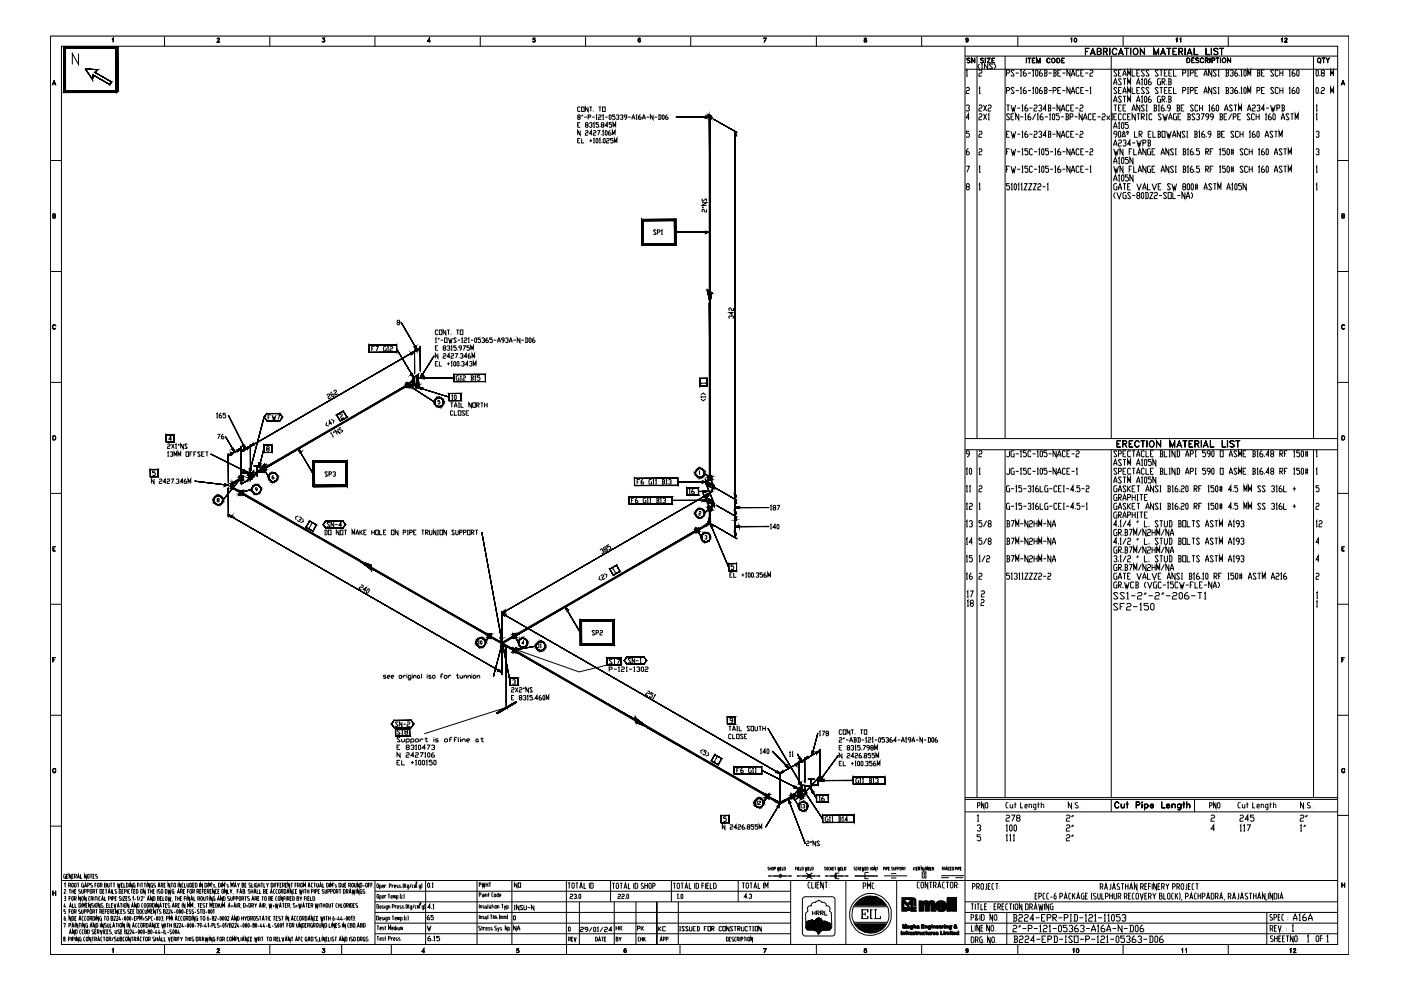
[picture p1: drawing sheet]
<svg xmlns="http://www.w3.org/2000/svg" width="420mm" height="297mm" viewBox="0 0 420 297" stroke-linecap="round" stroke-linejoin="round" font-family="sans-serif">
<!-- layer: BACKING -->
<g fill="none" stroke="#000" stroke-width=".3">
<path d="M15.1 10.8h389.4v275.3h-389.4zM18.4 13.9h382.8v269.2h-382.8zM33.7 11.7l.3-.3v1.2l-.1-1.1zM49.3 10.8v3.1M65.1 12.5l.8 .1h-.9l.8-.9-.1-.2-.6 .2 .1-.2 .4-.1 .2 .5-.7 .7M80.9 10.8v3.1M96.7 12.5h.2M96.9 11.9l.5 .3M97 11.9a.41 .41 0 0 1 .4 .3 .41 .41 0 0 1-.3 .5 .41 .41 0 0 1-.5-.3l.5 .1 .3-.2M97.1 11.9l.3 .3-.3 .3M97.3 11.5l-.6-.1h.7l-.4 .5M97.3 11.4l-.4 .5"/>
<path d="M112.5 10.8v3.1M128.8 11.4l-.1 1.2v-1l-.5 .7h.8h-.8zM144 10.8v3.1M159.8 12.5h.2M160.2 11.9l.3 .3-.3 .3M160.5 12.1l-.1-.2h-.6l.1-.5h.6l-.6 .1v.4a.43 .43 0 0 1 .6 .1 .43 .43 0 0 1-.2 .6 .43 .43 0 0 1-.6-.2l.5 .1 .3-.2M175.6 10.8v3.1M191.4 12.3l.3 .2 .3-.2M191.4 12.2l.3-.3 .3 .3M191.5 11.5h.5M191.6 11.5l-.2 .7 .3 .3M191.7 11.9l-.3 .3"/>
<path d="M191.8 11.9l.2 .3-.2 .3M192 11.5l-.2-.1a.55 .55 0 0 0-.5 .7 .55 .55 0 0 0 .7 .4 .38 .38 0 0 0-.1-.6 .38 .38 0 0 0-.5 .1M207.2 10.8v3.1M229.8 11.4l-.6 1.2 .6-1.2h-.8l.8 .1M244.8 10.8v3.1M259.2 12.5h.1M259.2 11.5v.3a.5 .5 0 0 1 .5 .2 .5 .5 0 0 1 .1 .5h-.6a.54 .54 0 0 1 .6-.7v-.3zM259.2 11.5h.6M259.3 11.5l-.1 .2a.61 .61 0 0 1 .6 .8l-.4 .1a.4 .4 0 0 1-.3-.5 .4 .4 0 0 1 .5-.2l.2-.4M259.9 12.5h-.2M276.4 10.8v3.1M289.4 13.9v269.2"/>
<path d="M289.4 16.8h111.8M289.7 11.9l.3 .2 .3-.3-.2 .3M289.7 11.7l.3-.2 .3 .2M289.9 11.5l-.2 .2 .2 .4M290.1 17.5l.8 .1-.3-.1-.6 .1 .1 .3 .7 .4v.5l-.5 .1-.3-.3h.8l-.1-.4-.6-.2zM290.1 11.5l.2 .3-.1 .7M290.3 12a.39 .39 0 0 1-.6 .1 .39 .39 0 0 1 0-.6 .39 .39 0 0 1 .6 .1v.8l-.3 .2-.3-.1h.5M291.4 17.4l.9 1.2 .1-1.2v1.5l-.9-1.3-.1 1.3zM293 16.8v114.7M293.8 19.1l-.5 .6v.4l.5 .5M294.1 17.5l.6-.1 .3 .2h-.9v.3l.9 .5-.3 .5-.7-.3h.9l-.1-.3-.7-.3zM294.3 19.1h.5"/>
<path d="M294.5 19.1v1.5M295.5 17.4v1.5zM296.2 19.1v1.5l-1-1.5v1.5M296.9 17.5l-.9-.1h1l-.9 1.5M296.9 17.4l-.9 1.5h1l-.9-.1M297.4 17.4h.9l-.8 .1v1.3l.8 .1h-.9zM297.5 18.1h.4l-.4 .1M297.7 19.4l-.3-.3h-.5l-.2 .3 1 1-.3 .2h-.5l-.2-.2M298.1 19.1l.5 .6v.4l-.5 .5M301.4 16.8v114.7M305.2 10.8v3M307.8 17.4l.1 1.5z"/>
<path d="M308.2 17.4l1 .1zM308.7 17.5v1.4l.1-1.4M309.6 17.4h.8l-.8 .1v1.3l.8 .1h-.8zM309.6 18.1h.5l-.5 .1M310.9 17.4l.5 1.2 .6-1.2v1.5l-.1-1.1-.5 1.1-.4-1.1-.1 1.1zM314.2 17.5l.4-.1 .3 .4a.52 .52 0 0 0-.5-.3 .52 .52 0 0 0-.4 .5v.3a.52 .52 0 0 0 .4 .5 .52 .52 0 0 0 .5-.3 .52 .52 0 0 1-.6 .4 .52 .52 0 0 1-.4-.6zM316.9 17.4h.5a.75 .75 0 0 1 .5 .7 .75 .75 0 0 1-.5 .8h-.5zM317 17.5a.66 .66 0 0 1 .8 .6 .66 .66 0 0 1-.8 .7zM318.4 17.4h.8l-.8 .1v1.3l.8 .1h-.8zM318.4 18.1h.4l-.4 .1M321.2 11.7l.2-.3v1.2v-1.1zM322.3 11.5a.54 .54 0 0 1 .6 .5 .54 .54 0 0 1-.6 .5l-.2-.4z"/>
<path d="M322.3 11.5h.5M322.3 11.5a.56 .56 0 0 0-.2 .7 .56 .56 0 0 0 .7 .3M322.7 11.5l.2 .4-.2 .6M325.5 14.4h1.1l-1 .1v1.9zM325.6 15.4h.6l-.6 .1M327.2 16h1.1M327.3 15.8h.9M327.7 14.4l.8 2-.8-1.7-.7 1.7zM329.1 15.4l1-.1v-.6l-1-.2v1.8l1-.1v-.6l-1-.1M329.8 15.4l.5 .4-.1 .4-1.2 .2v-2l1.1 .1 .2 .6-.5 .4M331 15.4l.9-.1v-.6l-.9-.2-.1 1.9v-2l1 .1 .1 .8-1 .2M331.5 15.5l.6 .9-.5-.9"/>
<path d="M332.8 14.4l.1 2zM333.3 16.8v114.7M333.9 14.5l.6-.1 .5 .5a.69 .69 0 0 0-.8-.4 .69 .69 0 0 0-.6 .7 .89 .89 0 0 0 .5 1.1l.9-.3a.74 .74 0 0 1-.9 .4 .74 .74 0 0 1-.6-.7zM335.6 16h1.1M335.7 15.8h.9M336.1 14.4l.8 2-.8-1.7-.7 1.7zM336.8 10.8v3M337.3 14.4l1.2 .1zM337.8 14.5v1.9l.1-1.9M339.1 14.4v2zM340.2 14.5a.96 .96 0 0 1 1.1 .9 .96 .96 0 0 1-.9 1 1.21 1.21 0 0 1-.2-1.9zM340.2 14.7a.66 .66 0 0 1 .7-.1 .66 .66 0 0 1 .3 .6 .83 .83 0 0 1-.5 1.1 .91 .91 0 0 1-.9-.6 .91 .91 0 0 1 .4-1z"/>
<path d="M341.9 14.4l1.3 1.7 .1-1.7v2l-1.2-1.7-.2 1.7zM346 14.4l.7 1.7 .8-1.7v2l-.1-1.5-.7 1.5-.6-1.5-.1 1.5zM348.2 16h1.1M348.3 15.8h1M348.8 14.4l.8 2-.8-1.7-.8 1.7zM349.9 14.4l1.2 .1zM350.5 14.5v1.9l.1-1.9M351.7 14.4h1.1l-1 .1v1.8l1 .1h-1.1zM351.8 15.4h.6l-.6 .1M352.7 11.7l.3-.3v1.2l-.1-1.1zM353.6 15.4l.9-.1v-.6l-.9-.2-.1 1.9v-2l1 .1 .2 .3-.2 .6-.9 .1M353.8 11.7l.3-.3v1.2v-1.1z"/>
<path d="M354 15.5l.7 .9-.6-.9M355.4 14.4v2zM355.9 17.4h.5a.78 .78 0 0 1 .5 .7 .78 .78 0 0 1-.5 .7h-.5zM356 17.4a.73 .73 0 0 1 .8 .4 .73 .73 0 0 1-.2 .9h-.6zM356.2 16h1.1M356.3 15.8h.9M356.8 14.4l.7 2-.7-1.7-.8 1.7zM357.3 17.4h.9h-.8v1.3l.8 .1h-.9zM357.4 18h.4l-.4 .1M358.1 14.4l.1 1.9 1 .1h-1.1zM358.7 17.4l.9 .2-.4-.2-.5 .2v.2l.9 .6-.4 .4-.6-.2h.9l-.2-.4-.6-.3zM360.2 17.4h.6l.2 .3a.51 .51 0 0 0-.6-.3 .51 .51 0 0 0-.4 .5v.4a.52 .52 0 0 0 .4 .4 .52 .52 0 0 0 .6-.2 .55 .55 0 0 1-.6 .3 .55 .55 0 0 1-.5-.5z"/>
<path d="M361.5 18h.7v-.5l-.7-.1v1.4v-1.4l.8 .1-.1 .5-.7 .1M361.6 14.4l.1 1.9 1.1 .1h-1.2zM361.9 18.1l.4 .7zM362.9 17.4v1.4zM363.2 14.4l.1 2zM363.5 18h.7v-.5l-.7-.1-.1 1.4v-1.4l.9 .1-.1 .5-.7 .1M364 14.7l.4-.3 .9 .3-.5-.2-.7 .2 .1 .4 1 .6-.1 .6a.85 .85 0 0 1-1.1-.2l.4 .2 .8-.2-.1-.4-.9-.5zM364.7 17.4h.9zM365.1 17.4v1.4l.1-1.4M365.7 14.4l1.3 .1zM366 17.4l.1 1.4zM366.3 14.5v1.9l.1-1.9"/>
<path d="M368.1 17.4l.9 1.2 .1-1.2v1.4l-.9-1.2-.1 1.2zM368.4 10.8v3.1M384.3 11.7l.3-.3v1.2l-.1-1.1zM385.3 12.5l.8 .1h-.9l.7-.9-.4-.2-.2 .2a.36 .36 0 0 1 .4-.3 .36 .36 0 0 1 .3 .3l-.7 .9M393.9 16.8v114.7M395.2 17.6l.2-.2a.66 .66 0 0 1 .8 .7 .66 .66 0 0 1-1 .5zM395.7 18.6l.4 .3zM396.5 17.4h.9zM396.9 17.4v1.4l.1-1.4M398.2 18l.5-.6-.5 .6v.8v-.8l-.5-.6 .5 .6M15.8 25.1h.8M15.9 25.1h.6"/>
<path d="M16.2 24.1l.5 1.4-.5-1.2-.5 1.2zM173.2 37.5h.4M173.4 35.1l-.2-.5 .6-.2 .2 .5-.8 .4 .2 .5 .6-.2-.2-.5M174 32.3l-.2-.2-.6 .2 .2 1.1 .6-.2M174 36.8h-.8v1.4h.8M174 39.1v1.4l-.8-1.4v1.4M174.4 32.1h.8v1.3h-.8zM174.6 34.4l-.2 .5M174.8 34.4l-.2 .5M175.2 35.1h.8M175.6 39.4l.2-.3h.4l.2 .3-.2 .4h-.4l-.2 .3v.4h.8M175.8 37.5l-.2-.3 .2-.4h.4l.2 .2-.2 .5-.6 .2 .2 .5h.4l.2-.3-.2-.4"/>
<path d="M176.4 32.1v1.3l-.8-1.3v1.3M176.4 35.1h.6l.2-.5-.2-.2h-.6v1.4M176.8 37l.2-.2h.3l.3 .4-.4 .3M176.8 32.1h.8M177.2 32.1v1.3M177.3 37.5l.3 .2-.3 .5h-.3l-.2-.3M177.6 35.1h.8M177.9 37l.3-.2v1.4M177.9 39.4l.3-.3h.3l.2 .3-.2 .4h-.3l-.3 .3v.4h.8M177.9 33.2v.2M177.9 38.2h.5M178.7 34.6l.2-.2v1.4"/>
<path d="M178.7 35.8h.4M179.1 39.1h.8l-.6 1.4M179.5 34.6l.2-.2 .6 .2-.2 .5-.6 .2v.5h.8M179.5 36.8h-.8v.4h.6l.2 .3-.2 .7h-.4l-.2-.3M179.5 32.1h.8M179.9 32.1v1.3M179.9 37.9v.3M180.5 37.5l-.2-.3 .2-.4h.4l.2 .2-.2 .5-.6 .2 .2 .5h.4l.2-.3-.2-.4M180.7 32.1h.8v1.3h-.8zM180.7 34.6l.2-.2v1.4M180.7 39.4l.2-.3v1.4M180.7 35.8h.4"/>
<path d="M181.5 35.1h.8M181.7 39.1l.4 .3v.9l-.2 .2-.4-.2zM182.3 37.7h-.8l.6-.9v1.4M182.9 34.4l.4 .2v1l-.2 .2-.4-.2zM183.1 39.1l-.6 .5v.7l.2 .2h.4l.2-.4-.2-.3h-.6M183.4 36.8h-.7v.4h.6l.1 .3-.1 .7h-.4l-.2-.3M183.9 38.2v-1.4l.3 .9 .4-.9v1.4M184.5 34.4h-.8v.5h.5l.3 .2-.3 .7-.5-.2M184.8 34.6l.6-.2 .2 .5-.4 .2M185.4 35.1l.2 .2-.2 .5-.6-.2M186 34.6l.6-.2 .2 .5-.4 .2M186.6 35.1l.2 .2-.2 .5-.6-.2"/>
<path d="M188 35.1h-.6l-.2-.2 .2-.5 .6 .2v.7l-.6 .5M188.4 35.1h.8M189.5 35.8l.5-1.4 .3 1.4M189.5 35.3h.8M190.7 34.6l.2-.2v1.4M190.7 35.8h.4M192.1 34.4l-.6 .5v.7l.6 .2 .2-.2-.2-.5h-.6M192.7 35.8l.4-1.4 .4 1.4M192.7 35.3h.8M193.9 35.1h.8M195.8 34.4v1.4l-.8-1.4v1.4M196.2 35.1h.8"/>
<path d="M197.4 34.4h.6l.2 .2v1l-.2 .2h-.6M197.6 34.4v1.4M198.6 34.6l.2-.2 .4 .2v1l-.2 .2-.4-.2zM200.2 34.4l-.6 .5v.7l.2 .2 .6-.2-.2-.5h-.6M289.4 20.8h111.8M294.3 20.6h.5M402.4 25.1h.8M402.5 25.1h.6M402.8 24.1l.5 1.4-.5-1.2-.5 1.2zM15.1 48.1h3.3M173.2 42.2h.4M174 41.5h-.8v1.4h.8"/>
<path d="M174.4 41.5v1.4h.8M176.8 42.2h.8M177.2 41.7v.9M177.6 40.1h-.8l.5-1v1.4M177.9 41.7l.3-.2v1.4M177.9 42.9h.5M178.9 41.5l.4 .2v.9l-.2 .3-.4-.3zM179.7 41.7l.2-.2v1.4M179.7 42.9h.4M180.3 40.3v.2M180.5 42.6v.3M180.7 40.5h.4"/>
<path d="M180.9 41.7l.2-.2 .4 .2v.9l-.2 .3-.4-.3zM181.9 41.7l.2-.2 .6 .2-.2 .5h-.4l-.2 .2v.5h.8M183.7 40.5v-1.4l.3 1 .5-1v1.4M183.9 41.5h-.8v.5h.6l.2 .2-.2 .7-.6-.3M184.2 42.9v-1.4l.4 .9 .4-.9v1.4M210.7 59.6l-.2 .2 .2 .6 1-.8 .2 .2-.2 .6M401.2 48.1h3.3M15.9 64.7h.6l.1-.4-.7-.2v1.2h.6v-.5h-.6M16.4 64.7l.2 .1v.5l-.8 .1v-1.3l.8 .1v.5l-.2 .1M196.8 69.1l-.2-.2-.6 .2 .8 .9-.2 .3h-.4l-.2-.3M197.2 69.6h.6l.2-.5-.2-.2h-.6v1.4M198.3 69.1l.2-.2v1.4"/>
<path d="M198.3 70.3h.4M210.5 60.8h1.4l-1.4 .8h1.4M210.5 62.2l.5 .1M210.5 61.9l.5 .3M211.9 62.8v.7h-.4l-.3-.2v-.4l-.5-.1-.2 .1 .2 .6M402.5 64.7h.6v-.5l-.6-.1v1.2h.6v-.5h-.6M402.9 64.7l.3 .3v.3l-.8 .1v-1.3l.8 .1v.3l-.3 .3M15.1 81.4h3.3M16 97.4h.5l.2 .2a.47 .47 0 0 0-.5-.2 .47 .47 0 0 0-.4 .4v.3a.47 .47 0 0 0 .4 .5 .47 .47 0 0 0 .5-.2 .58 .58 0 0 1-.8 .1 .58 .58 0 0 1-.1-.9zM119.3 96.7l-.2-.3 .2-.4 .6 .2-.2 .5-.6 .2 .2 .4 .6-.2-.2-.4M131.3 99.2l-.1-.3h-.5l-.1 .3 .1 1.1h.5l.1-.3M131.8 98.9h.7v1.4h-.7z"/>
<path d="M133.7 98.9v1.4l-.8-1.4v1.4M134.1 98.9h.8M134.5 98.9v1.4M136.8 98.9h.8M137.3 98.9v1.4M138 98.9h.8v1.4h-.8zM219.3 95.1l-.3-.4-.4 .1v.5l.2 .1M219.3 94.8l.2-.1 .5 .1v.5l-.3 .1M219.5 93.5v.7l-.9-.5h1.4M220 92.3v.8h-.5l-.2-.6-.5-.2-.2 .2v.4l.2 .2M401.2 81.4h3.3M402.5 97.5l.5-.2 .3 .3a.47 .47 0 0 0-.5-.2 .47 .47 0 0 0-.4 .4v.3a.47 .47 0 0 0 .4 .5 .47 .47 0 0 0 .5-.2 .53 .53 0 0 1-.8 .2 .53 .53 0 0 1-.1-.8z"/>
<path d="M15.1 114.6h3.3M98.1 118.6v-.3l.6-.1 .1 .5-.4 .2v.3l.3 .4 .6-.4M99.5 117.5l-.2 .1-.1 .6 .3 .6 .3 .1 .4-.2-.1-.5-.8 .2M100.1 117.4l.4-.5 .3 .1 .1 .5-.5 .5 .3 .4 .7-.4M111.5 104.5h.4M112.3 103.8h-.8v1.4M112.7 103.8h.8l-.6 1.4M115.8 103.8h-.6l-.2 .3 .2 1.1h.6v-.7h-.2M116.2 104.1l.2-.3v1.4M116.2 105.2h.4M117 104.1l.2-.3h.4l.2 .3-.2 .4-.6 .2v.5h.8M130.6 101.5l.1-.2v1.4"/>
<path d="M130.6 102.7h.4M130.6 104.3h.4M130.6 109h.4M131.3 103.6h-.7v1.4h.7M131.3 106v1.4l-.7-1.4v1.4M131.3 108.3h-.7v1.4h.7M131.5 101.3l-.2 .4M131.8 108.3v1.4h.7M131.8 101.3l-.3 .4M132.1 102h.8M132.9 106.2l.2-.2h.4l.2 .2-.2 .5-.6 .2v.5h.8M133.1 104.3l-.2-.2 .2-.5 .6 .3-.2 .4-.6 .2 .2 .5 .6-.2-.2-.5"/>
<path d="M133.3 101.3h.8v1.4h-.8zM134.1 103.9l.2-.3 .6 .3v.2l-.4 .2M134.1 109h.8M134.5 101.3l.4 1.4 .2-.7 .2 .7 .4-1.4M134.5 108.6v.9M134.7 104.3l.2 .2-.2 .5-.6-.2M134.9 106.9h-.8l.6-.9v1.4M135.3 103.9l.2-.3v1.4M135.3 106.2l.2-.2h.4l.2 .2-.2 .5-.6 .2v.5h.8M135.3 108.6l.2-.3v1.4M135.3 100v.3M135.3 105h.4"/>
<path d="M135.3 109.7h.4M135.5 118.6l.2-.2v1.4M135.5 119.8h.4M136.2 108.3l.5 .3v.9l-.2 .2-.4-.2zM136.5 118.4l.3 .2-.1 1.2-.5-.3v-.9zM136.5 106h.8l-.6 1.4M136.8 101.5l-.1-.2-.6 .2 .7 .9-.1 .3h-.5l-.1-.3M136.8 103.6h-.7v.5h.6l.1 .2v.5l-.1 .2-.6-.2M137.3 108.3l.3 .3v.9l-.2 .2-.4-.2v-.9zM137.3 104.8v.2M137.3 102h.7M137.6 112.6h-.6l-.2 .2v1l.2 .2h.6v-.7h-.2"/>
<path d="M137.6 107.2v.2M138 112.8l.2-.2v1.4M138 106.2l.2-.2h.4l.2 .2-.2 .5h-.2M138 114h.4M138 109.5v.2M138.4 101.5l.2-.2v1.4M138.4 104.3h-.5l-.3-.4 .3-.3 .5 .3v.6l-.5 .5M138.4 108.6l.2-.3h.4l.2 .5-.4 .2M138.4 102.7h.4M138.6 106.7l.2 .2-.2 .5-.6-.2M138.8 112.8l.2-.2 .6 .2-.2 .5h-.4l-.2 .3v.4h.8M138.8 103.6h.8l-.6 1.4"/>
<path d="M139 109l.2 .3-.2 .4h-.4l-.2-.2M139.2 101.5l.2-.2 .6 .2-.2 .5h-.4l-.2 .2v.5h.8M140 106.9h-.8l.6-.9v1.4M140.4 101.5l.2-.2v1.4M140.4 109.3h-.8l.6-1v1.4M140.4 102.7h.4M140.8 103.6h-.8v.5h.6l.2 .2v.5l-.2 .2-.6-.2M140.8 108.6l.2-.3h.4l.2 .5-.4 .2M141 106l-.6 .4v.8l.2 .2 .6-.2-.2-.5h-.6M141.2 112.6l.8 .2-.3 .5M141.2 105v-1.4l.4 .9 .4-.9v1.4M141.2 102h.8"/>
<path d="M141.4 113.3h.3l.3 .5-.8 .2M141.4 109l.2 .3-.2 .4h-.4l-.2-.2M141.4 112.6v1.4M141.6 107.4v-1.4l.4 .9 .3-.9v1.4M142 109.7v-1.4l.3 1 .5-1v1.4M142.3 112.8l.3-.2v1.4M142.3 101.5l.3-.2 .3 .2-.1 1.2-.5-.3zM142.3 114h.5M143.9 112.6h-.8v.5h.6l.2 .2-.2 .7-.6-.2M144.1 101.3h-.7v.4h.5l.2 .3-.2 .7h-.4l-.1-.3M144.5 101.5l.2-.2 .6 .2v.2l-.4 .3M145.1 102l.2 .2-.2 .5h-.4l-.2-.3"/>
<path d="M146.3 101.3l-.6 .4v.7l.2 .3h.4l.2-.5-.2-.2h-.6M147.7 101.3h-.8v.4h.6l.2 .3-.2 .7h-.4l-.2-.3M148.1 102h.8M149.2 102.7l.4-1.4 .4 1.4M149.2 102.2h.8M151.2 102h-.6l-.2-.5 .2-.2 .6 .2v.7l-.6 .5M151.6 101.5l.6-.2 .2 .4-.4 .3M152.2 102l.2 .2-.2 .5h-.4l-.2-.3M152.8 102.7l.4-1.4 .4 1.4M152.8 102.2h.8M153.9 102h.8M155.9 101.3v1.4l-.8-1.4v1.4"/>
<path d="M156.3 102h.8M157.5 101.3h.6l.2 .2v.9l-.2 .3h-.6M157.7 101.3v1.4M158.7 101.5l.2-.2 .4 .2v.9l-.2 .3-.4-.3zM160.2 101.3l-.5 .4v.7l.2 .3h.3l.3-.5-.3-.2h-.5M210.2 119.6l.7 .6 .7-.6M210.2 118.4l.7-.6 .7 .6M211.6 119h-1.4l.3 .2M211.6 114.9h-1.4l.3 .1M211.6 114.7v.3M211.6 118.8v.4M401.2 114.6h3.3"/>
<path d="M15.8 130.6a.73 .73 0 0 1 .9 .4 .73 .73 0 0 1-.2 .8l-.7 .1zM15.9 130.7h.4a.64 .64 0 0 1 .4 .5 .64 .64 0 0 1-.4 .6h-.4zM50.3 133.3l.1-.2 .6 .2-.1 .4h-.5l-.1 .3v.4h.7M50.3 135.7l.1-.3v1.4M50.3 136.8h.3M51 135.7l.2-.3 .6 .3v.2l-.4 .2M51.4 131.6h-.8l.6-.9v1.4M51.4 133.1l.8 1.3M51.6 136.1l.2 .2-.2 .5-.6-.2M52.2 136.8v-1.4l.4 .9 .4-.9v1.4M52.2 133.1l-.8 1.3M52.6 133.3l.2-.2v1.3"/>
<path d="M52.6 134.4h.4M53.4 136.8v-1.4l.4 .9 .4-.9v1.4M53.6 133.1l-.2 .4M53.8 133.1l-.2 .4M55 133.1v1.3l-.8-1.3v1.3M55.8 135.4h.7v1.4h-.7zM56.1 133.3l-.5-.2-.2 .2 .7 .9-.1 .2-.6-.2M57 136.1h.3M57.7 135.4h-.7v1.4M58.1 136.1h.4M58.9 135.4h-.8v1.4M60.1 135.7l-.2-.3-.6 .3 .8 .9-.2 .2-.6-.2"/>
<path d="M60.5 136.1h.4M61.3 135.4h-.8v1.4h.8M61.7 135.4h.8M62.1 135.4v1.4M65 124.1l.1-.2v1.4M65 125.3h.3M65.2 130.2h.8l-.6 1.3M66.3 123.9l-.6 .4v.7l.2 .3h.4l.2-.5-.2-.2h-.6M67 130.2l-.6 .5v.6l.6 .2 .2-.2-.2-.4h-.6M67.7 123.9h-.8v.4h.6l.2 .3-.2 .7h-.4l-.2-.3M80.2 134.5l-.3-.2 .3-.4 .5 .2-.2 .4-.6 .3 .3 .4 .5-.2-.2-.5M80.4 125h.4"/>
<path d="M81.2 124.3h-.8v1.4M81.6 124.3l.4 1.4 .2-.7 .2 .7 .4-1.4M83.2 124.3h.8l-.6 1.4M97.9 126.5l-.1 .9 .8 .3M99.2 130.1l.1-.4 .7 1.3M99.3 125.7l.8 .3-.1 .9M99.4 126.7l-.7 .4 .1-1.1 .7 1.2M100 129.3v.6M100.1 130.8l-.3 .2M100.1 129.3l.1 .5M101.1 128.7l.8 1.2-1.4-.9 .7 1.2M101.9 124.5v-.3l.3-.1 .5 .2-.5 .5 .2 .7 .7-.3"/>
<path d="M102.3 128.3l-.3-.1-.4 .5 1.2 .3-.1 .3-.6 .2M131.9 120h-.6v.4l.6 .1-.1 .6-.5-.2M135.1 120.7h.8M135.5 120.7v1.4M135.9 123.3l-.2-.2-.6 .2 .2 1.2 .6-.2M136.2 122.1l.5-1.4 .3 1.4M136.2 123.1v1.4h.8M136.2 121.7h.8M137.4 123.1h.8v1.4h-.8zM137.4 120.7h.5M137.4 122.1h.5M137.6 120.7v1.4"/>
<path d="M138.2 120.7v1.4h.8M139.4 123.3l-.2-.2-.6 .2 .8 1-.2 .2-.6-.2M139.8 123.8h.4M140.6 123.1h-.8v1.4h.8M141.4 120.7v1.4l-.8-1.4v1.4M141.7 120.7h.9v1.4h-.9zM142.9 121.4h.6l.2-.4-.2-.3h-.6v1.4M143.1 121.4l.6 .7M144.1 120.7h.8M144.5 120.7v1.4M145.3 120.7v1.4M145.3 121.4h.8"/>
<path d="M146.1 120.7v1.4M289.4 131.5h111.8M289.4 134.8h111.8M293 134.8v104.3M301.4 134.8v104.3M333.3 134.8v104.3M334.9 132.1h1.2l-1.1 .1v1.8h1.1h-1.2zM335 133h.6l-.6 .1M336.8 133l.9-.1v-.6l-.9-.1-.1 1.8v-1.9l1.1 .2-.1 .7-.9 .1M337.3 133.1l.6 .9-.5-.9M338.6 132.1h1.1l-1 .1v1.8h1h-1.1zM338.7 133h.5l-.5 .1"/>
<path d="M340.5 132.3a.68 .68 0 0 1 .6-.3 .68 .68 0 0 1 .6 .5 .71 .71 0 0 0-.8-.3 .71 .71 0 0 0-.5 .6v.5a.69 .69 0 0 0 .5 .6 .69 .69 0 0 0 .8-.3 .74 .74 0 0 1-.9 .4 .74 .74 0 0 1-.6-.7zM342.2 132.1l1.1 .1zM342.7 132.2v1.8l.1-1.8M343.9 132.1l.1 1.9zM344.9 132.3a.72 .72 0 0 1 .8-.2 .72 .72 0 0 1 .5 .7v.5a.76 .76 0 0 1-.8 .8 .76 .76 0 0 1-.8-.8zM345 132.3l.3-.1a.84 .84 0 0 1 .8 1 .84 .84 0 0 1-1.1 .6l-.2-.5zM346.8 132.1l1.2 1.6 .1-1.6v1.9l-1.2-1.7-.1 1.7zM350.8 132.1l.8 1.6 .8-1.6v1.9l-.2-1.5-.6 1.5-.6-1.5-.2 1.5zM353.1 133.6h1.1M353.2 133.5h.9M353.7 132.1l.7 1.9-.7-1.7-.8 1.7zM354.8 132.1l1.2 .1z"/>
<path d="M355.3 132.2v1.8l.1-1.8M356.5 132.1h1.2l-1.1 .1v1.8h1.1h-1.2zM356.6 133h.6l-.6 .1M358.4 133l1-.1v-.6l-1-.1-.1 1.8v-1.9l1.2 .2-.1 .7-1 .1M358.9 133.1l.7 .9-.6-.9M360.2 132.1l.1 1.9zM361 133.6h1.2M361.2 133.5h.9M361.6 132.1l.7 1.9-.7-1.7-.7 1.7zM362.9 132.1l.1 1.9h1h-1.1zM366.5 132.1l.1 1.9h1h-1.1zM368.1 132.1l.1 1.9z"/>
<path d="M368.8 132.3a.84 .84 0 0 1 1.3 0l-.4-.1-.8 .1 .1 .4 .8 .4a.51 .51 0 0 1 .2 .9h-.7l-.5-.3 .5 .3 .7-.3v-.4l-1-.5zM370.6 132.1l1.2 .1zM371.2 132.2v1.8l.1-1.8M393.9 134.8v104.3M402.4 130.6h.5a.74 .74 0 0 1 .4 .6 .74 .74 0 0 1-.4 .7h-.5zM402.5 130.7a.65 .65 0 0 1 .7 .3 .65 .65 0 0 1-.2 .8h-.5zM15.1 147.9h3.3M46.2 143.6v1.3l-.8-1.3v1.3M46.6 141.2h-.8v.5h.6l.2 .2-.2 .7-.6-.3M47.8 143.8l.2-.2 .6 .2-.2 .4-.6 .3v.4h.8M49.7 144.5h-.7l.5-.9v1.3M50.1 143.8l.2-.2 .6 .2-.2 .4-.6 .3v.4h.8"/>
<path d="M51.3 143.6h.8l-.6 1.3M52.5 144.7v.2M52.9 143.8l.6-.2 .2 .4-.4 .2M53.5 144.2l.2 .3-.2 .4-.6-.2M54.8 144.5h-.7l.6-.9v1.3M55.8 143.6l-.6 .4v.7l.2 .2 .6-.2-.2-.5h-.6M56.4 144.9v-1.3l.4 .9 .4-.9v1.3M65.3 149.9l-.2-.3 .5-.2 .1 .3-.6 .4 .2 .3 .4-.1-.1-.4M77.1 146.7h-.4v-.5l.4 .2v.5l-.4 .3M82.1 142.5l-.5 .3v.6l.5 .2v-.6h-.5M89.5 154.7l-.9 .3 .2 .8M89.7 155l.6 .1 .1 .4-.4 .3-.2-.2"/>
<path d="M90 155.8l.1 .3-.5 .3-.3-.6M90.8 155.4l.2 1-.9 .2M92.6 158.1l.3 .2M93.2 157.1l.2-.1-.6 1.2M97.3 158.9h.6l.2 .2v.9l-.2 .3h-.6M97.5 158.9v1.4M98.2 141.6l-.6-.2-.1 .2 .7 1-.1 .2-.6-.2M98.5 158.9h.8v1.4h-.8zM98.7 142.1h.5l.2-.3-.2-.4h-.5v1.4M98.9 156.8l-.2-.3h-.4l-.2 .3 .8 .9-.2 .2h-.4l-.2-.2M99.8 141.6l.2-.2 .6 .2-.4 .5M100.1 156.5v1.4l-.8-1.4v1.4"/>
<path d="M100.4 142.1l.2 .2-.2 .5-.6-.2M100.5 157.2h.8M101.7 158.9v1.4l-.8-1.4v1.4M102 158.9h.8v1.4h-.8zM102.4 157.5h-.7l.5-1v1.4M103.2 158.9h.8M103.6 158.9v1.4M106.8 159.8h.7M107.9 158.9v1.4M108.1 159.6l.6 .7M108.7 158.9l-.8 .7M109.1 159.6h.4"/>
<path d="M109.9 158.9h-.8v1.4h.8M111.5 159.6h.8M111.5 158.9v1.4M112.3 158.9v1.4M112.7 158.9h.8v1.4h-.8zM113.8 158.9v1.4h.8M115 159.6h.4M115.8 158.9h-.8v1.4h.8M117.4 158.9h.8v1.4h-.8zM119.4 158.9v1.4l-.9-1.4v1.4M120.9 159.6h.6l.2-.5-.2-.2h-.6v1.4M122.1 158.9h.4"/>
<path d="M122.3 158.9v1.4M122.9 159.6h.6l.2-.5-.2-.2h-.6v1.4M124.1 159.6h.4M124.9 158.9h-.8v1.4h.8M126.4 158.9h.8M126.8 158.9v1.4M127.6 159.6h.6l.2-.5-.2-.2h-.6v1.4M127.8 159.6l.6 .7M128.8 158.9l.2 1.4h.4l.2-.3v-1.1M130.7 158.9v1.4l-.7-1.4v1.4M131.2 158.9h.3M131.3 158.9v1.4"/>
<path d="M131.9 158.9h.8v1.4h-.8zM133.9 158.9v1.4l-.8-1.4v1.4M136.2 159.1l-.1-.2-.6 .2 .7 .9-.1 .3h-.4l-.2-.3M136.7 158.9l.1 1.4h.5l.1-.3v-1.1M137.9 159.6h.5l.2-.5-.7-.2v1.4M139 159.6h.6l.2-.5-.2-.2h-.6v1.4M140.2 158.9h.8v1.4h-.8zM141.4 159.6h.6l.2-.5-.2-.2h-.6v1.4M141.6 159.6l.6 .7M142.6 158.9h.8M142.9 158.9v1.4M189.4 150h.4"/>
<path d="M190.1 149.3h-.7v1.4M191.1 144.5h.3M191.1 149.3l-.5 .5v.7l.1 .2 .6-.2-.2-.5h-.5M191.9 143.7h-.8v1.4M192.8 143.7l-.6 .5v.7l.2 .2h.4l.2-.2-.2-.4h-.6M193.7 149.3h-.6l-.2 .2v1l.2 .2h.6v-.7h-.2M194.1 149.5l.2-.2v1.4M194.1 150.7h.4M194.9 149.5l.1-.2v1.4M194.9 150.7h.4M195.4 143.7h-.6l-.2 .3 .2 1.1h.6v-.6h-.2M195.8 144l.2-.3v1.4"/>
<path d="M195.8 145.1h.4M196.6 144l.2-.3v1.4M196.6 145.1h.3M196.8 149.3h.6l.2 .2-.2 .5M197 150h.4l.2 .5-.2 .2h-.6M197 149.3v1.4M198 149.5l.2-.2v1.4M198 150.7h.4M198.5 143.7h.6l.2 .3-.2 .5M198.7 144.5h.4l.2 .4-.2 .2h-.6M198.7 143.7v1.4M198.8 149.5l.6-.2 .2 .5-.4 .2"/>
<path d="M199.4 150l.2 .3-.2 .4-.6-.2M199.7 144l.2-.3v1.4M199.7 145.1h.4M200.5 144l.2-.3h.4l.2 .5-.4 .3M201.1 144.5l.2 .2-.2 .4h-.4l-.2-.2M206.6 146.9l.3-.3v1.4M206.6 148h.5M208 146.6l-.6 .5v.7l.3 .2 .6-.2-.3-.5h-.6M209.6 141.4l.2-.2v1.1M209.6 153.5l.5-.2 .1 .4-.6 .3v.4h.6M209.6 142.3h.3M231.1 151.7l.1-.2v1.4"/>
<path d="M231.1 157.4l.1-.2v1.4M231.1 152.9h.4M231.1 158.6h.4M232 152.2l-.2-.5 .6-.2 .2 .4-.8 .5 .2 .5h.4l.2-.3-.2-.4M232.6 158.1h-.8l.6-.9v1.4M233 151.5h.8l-.6 1.4M233.2 157.2l.4 .2v.9l-.2 .3-.4-.3v-.9zM401.2 147.9h3.3M15.8 163.8h.8l-.7 .1v1.2l.7 .1h-.8zM15.9 164.5h.4zM105.6 160.3v-1.4l.4 .9 .4-.9v1.4M106.8 160.3l.4-1.4 .3 1.4"/>
<path d="M108.3 175.4l.6 .1v.3l-.4 .3-.6-.1-.2 .4 .6 .4M109.6 177l-.7-.4 1-.5-.7 1.2M110.3 176.6l.3-.1 .2 .4-.7 .9-.3-.4zM122.1 160.3h.4M131.2 160.3h.3M179.8 172.7l-.2 .9 .9 .3M180 165l.4-.5 .4 .3-.2 .4M180.3 172.7v-.3l.4-.1 .4 .3-.4 .4 .1 .8 .7-.5M180.7 165.1l.5 .3-.1 .3-.7 .1M181.2 172l.8 .3-.2 .9M181.8 164.5l.4 .3-.4 .5-.4-.3 .4-.8-.4-.3-.4 .5 .4 .3M182.6 163.2l-.7 .4 .3 .4 .5-.3 .5 .5-.1 .3-.6 .1"/>
<path d="M183.8 170.7l.1-.3 .6 1.2M184.7 171.5l-.3 .3M211.4 160.7l.5-.2 .1 .4-.3 .2M211.9 161.1v.5l-.5-.2M218.9 172.4h.4M219.6 171.7h-.7v1.3h.7M220 169.3h-.7v.5h.6l.1 .2-.1 .7h-.5l-.1-.3M220 171.7v1.3h.8M222.4 172.4h.8M222.8 171.9v.9M223.6 171.9l.2-.2v1.3M223.6 173h.4"/>
<path d="M224.6 171.7l.4 .2v.9l-.2 .2-.4-.2zM225.5 171.7l.4 .2v.9l-.2 .2-.3-.2zM226.3 172.8v.2M226.7 171.9l.2-.2 .6 .2v.2l-.4 .3M227.3 172.4l.2 .2-.2 .4-.6-.2M228.7 171.7h-.8v.4h.6l.2 .3-.2 .6-.6-.2M229.7 171.7l-.6 .4v.7l.2 .2 .6-.2-.2-.4h-.6M230.3 173v-1.3l.3 .9 .5-.9v1.3M402.4 163.8h.8l-.7 .1v1.2l.7 .1h-.8zM402.5 164.5h.4zM15.1 181.1h3.3M15.8 197.1h.8l-.7 .1v1.2z"/>
<path d="M15.9 197.7h.4l-.4 .1M143.5 192.2l.1-.1v1M143.5 193.1h.3M144.2 192.1l.3 .1-.1 .9-.3-.2zM151.8 194.2h.1M151.8 199.7h.1M151.8 199.4h.1M151.8 199.1h.1M151.8 198.8h.1M151.8 198.4h.1M151.8 198.1h.1M151.8 197.8h.1"/>
<path d="M151.8 197.5h.1M151.8 197.1h.1M151.8 196.8h.1M151.8 196.4h.1M151.8 196.1h.1M151.8 195.8h.1M151.8 195.5h.1M151.8 195.1h.1M151.8 194.8h.1M151.8 194.5h.1M151.8 193.8h.1M151.8 193.7h.1"/>
<path d="M157.1 192.8h-.6l.5-.7v1.1M161.4 193.3l.2-.2v1.1M161.4 194.2h.3M162 193.3l.2-.2v1.1M162 194.2h.3M178.4 189.2l-.2-.2-.6 .2 .8 .9-.2 .2-.6-.2M178.7 189.7h.6l.2-.2-.2-.5h-.6v1.3M179.9 189.2l.2-.2 .6 .2-.2 .5-.6 .2v.4h.8M189.2 197.6l-.2-.2-.6 .2 .8 .9-.2 .2-.6-.2M190.3 197.4v1.3l-.7-1.3v1.3M190.7 198h.8M191.9 197.6l.2-.2v1.3"/>
<path d="M191.9 198.7h.4M401.2 181.1h3.3M402.4 197.1h.8l-.7 .1v1.2zM402.5 197.7h.4l-.4 .1M15.1 214.4h3.3M115.8 202.4h-.6l-.3 .3 .9 .4-.3 .2h-.6M116.1 202.9h.6l.2-.2-.2-.3h-.4l-.2 .3 .2 .6h.4M117.3 202.9h.6l.2-.2-.2-.3h-.4l-.2 .3 .2 .6h.4M119.4 216.6l-.2-.2-.6 .2 .8 .9-.2 .2-.6-.2M119.9 202.4h.4l.2 .3-.2 .6h-.4l-.2-.2zM120.5 216.4v1.3l-.7-1.3v1.3M120.9 202.4v.9"/>
<path d="M121 217.1h.7M121.6 202.7l-.3-.3-.4 .5M122 201.9v.3M122 202.4v.9M122.1 216.6l.2-.2 .6 .2-.2 .5-.6 .2v.4h.8M123.2 203.3h-.6l-.2-.2 .2-.7h.4l.2 .3v.9l-.2 .2h-.4l-.2-.2M123.6 201.9v.3M123.6 202.4v.9M124 202.9l.6-.5 .2 .9M124 202.4v.9M125.4 202.4l.4 .3-.2 .6-.4-.2zM125.8 203.1l.2 .2"/>
<path d="M126.4 201.9l.1 1.4M128.1 201.9v.3M128.1 202.4v.9M129.3 202.4h-.6l-.2 .3 .2 .2 .6 .2-.2 .2h-.6M129.9 202.4h.4l.2 .3-.2 .6h-.4l-.2-.2zM132.1 202.7h.5M132.9 202.2l-.3-.3-.3 .3v1.1M133.4 202.4h.4l.2 .3-.2 .6h-.4l-.2-.2zM134.4 202.4v.9M135.2 202.7l-.4-.3-.4 .5M136.8 202.4h.8M137.2 201.9v1.2l.2 .2 .2-.2"/>
<path d="M138 202.4l.1 .9 .6-.4M138.7 202.4v.9M139.2 202.9l.5-.5 .2 .3v.6M139.2 202.4v.9M140.3 202.9l.6-.5 .2 .3v.6M140.3 202.4v.9M141.5 201.9v.3M141.5 202.4v.9M142.1 202.4h.4l.2 .3-.2 .6h-.4l-.2-.2zM143.1 202.9l.6-.5 .2 .3v.6M143.1 202.4v.9M151.8 202.7h.1"/>
<path d="M151.8 202.4h.1M151.8 202h.1M151.8 201.7h.1M151.8 201.4h.1M151.8 201.1h.1M151.8 200.7h.1M151.8 200.4h.1M151.8 200.1h.1M151.8 209.9h.1M151.8 211.8h.1M151.8 211.5h.1M151.8 211.2h.1"/>
<path d="M151.8 210.8h.1M151.8 210.5h.1M151.8 210.2h.1M151.8 209.5h.1M151.8 209.2h.1M151.8 208.9h.1M151.8 208.5h.1M151.8 208.2h.1M151.8 207.9h.1M151.8 207.6h.1M151.8 207.2h.1M151.8 206.9h.1"/>
<path d="M151.8 206.6h.1M151.8 206.3h.1M151.8 205.9h.1M151.8 205.6h.1M151.8 205.2h.1M151.8 204.9h.1M151.8 204.6h.1M151.8 204.3h.1M151.8 203.9h.1M151.8 203.6h.1M151.8 203.3h.1M151.8 203h.1"/>
<path d="M151.8 202.8h.1M153.4 206.3l.2-.2 .5 .2-.2 .5h-.3l-.2 .2v.4h.7M153.4 209.1h.4M153.8 204l.1-.3h.5l.1 .5-.4 .2M154.1 208.5h-.7v1.3h.7M154.4 204.4l.1 .3-.1 .4h-.5l-.1-.2M154.5 206.1l.8 1.3M155.3 206.1l-.8 1.3M155.7 206.3l.2-.2 .6 .2-.2 .5h-.4l-.2 .2v.4h.8M155.9 209.1l-.2-.2 .2-.4 .6 .2-.2 .4-.6 .3 .2 .4 .6-.2-.2-.5M156.9 208.7l.2-.2 .6 .2-.2 .4h-.2M157.1 206.1l-.2 .5"/>
<path d="M157.3 206.1l-.2 .5M157.5 209.1l.2 .3-.2 .4-.6-.2M158.1 208.7l.2-.2v1.3M158.1 209.8h.4M158.5 206.1v1.3l-.8-1.3v1.3M159.7 206.3l-.6-.2-.2 .2 .8 .9-.2 .2-.6-.2M159.7 208.5h-.8v.4h.6l.2 .7-.2 .2-.6-.2M160 209.6v.2M161.2 209.4h-.7l.6-.9v1.3M162.2 208.5l-.6 .4v.7l.6 .2 .2-.2-.2-.5h-.6M163 208.5l.4 .2-.2 1.1-.4-.2zM163.8 209.8v-1.3l.4 .9 .4-.9v1.3"/>
<path d="M194.2 207.2l.6 .1 .1 .3-.4 .3-.6-.1-.3 .4 .7 .4M195.7 209.4l.3 .2M196 208l-.7-.4-.2 .4 .6 .6-.5 .5-.4-.2-.1-.3M196.2 208.4l.3-.1-.7 1.2M218.5 217.7h.8M218.9 217.7v1.3M219.7 216h-.6l-.2-.2 .2-.5h.4l.2 .3v.7l-.6 .4M219.7 219l.4-1.3 .4 1.3M219.7 218.6h.8M220.9 217.7h.4M220.9 219h.4M221.1 217.7v1.3"/>
<path d="M221.7 217.7v1.3h.8M224.8 217.9l-.2-.2-.6 .2 .8 .9-.2 .2-.6-.2M225.2 217.7h.8v1.3h-.8zM226.4 217.7l.2 1.3 .6-.2v-1.1M227.6 217.7h.8M228 217.7v1.3M228.7 217.7v1.3M228.7 218.4h.8M229.5 217.7v1.3M245.7 219.3l.2-.2v1.4M246.5 219.1h.8l-.6 1.4M247.9 219.8l-.2-.5 .6-.2 .2 .5-.8 .5 .2 .4h.4l.2-.2-.2-.5"/>
<path d="M252.5 219l-.2-.2-.6 .2v.9l.2 .2 .6-.2M252.9 218.8h.8v1.3h-.8zM254.9 218.8v1.3l-.8-1.3v1.3M255.2 218.8h.8M255.6 218.8v1.3M256.4 219.9v.2M258 218.8h.8M258.4 218.8v1.3M259.2 218.8h.7v1.3h-.7zM401.2 214.4h3.3M15.9 230.5l.5-.2 .3 .3a.47 .47 0 0 0-.5-.2 .47 .47 0 0 0-.4 .5l.3 .7 .5-.1 .1-.3-.3-.1h.3a.53 .53 0 0 1-.6 .5 .53 .53 0 0 1-.3-.7zM211 224.7l-.8 .3 .1 .9"/>
<path d="M212 225.3l-.7-.5-.2 .5 .5 .3 .1 .3-.5 .4-.4-.1v-.3M212.4 225.4l.1 .9-.8 .3M214.1 228.1l.4 .2M214.7 227.1l.3-.1-.7 1.2M219.3 220.3l-.2-.2-.6 .2 .2 1.1 .6-.2M219.7 220.1v1.3h.8M220.9 220.1h.8v1.3h-.8zM221 230.9h.3M221.8 230.2h-.8v1.4M222.7 230.2l-.6 .5v.7l.2 .2 .6-.2-.2-.5h-.6M222.9 220.3l-.3-.2-.5 .2 .8 .9-.3 .2-.5-.2M223.2 220.7h.5"/>
<path d="M224 220.1h-.8v1.3h.8M225.3 230.2h-.6l-.2 .2 .2 1.2h.6v-.7h-.2M225.7 230.4l.2-.2v1.4M225.7 231.6h.4M226.5 230.4l.2-.2v1.4M226.5 231.6h.3M228 224.7l.2-.2v1.4M228 225.9h.4M229.6 225.4h-.8l.6-.9v1.4M230.2 224.5l.4 .2v1l-.2 .2-.4-.2zM236.7 225.6l.3-.2v1.4M236.7 226.8h.5"/>
<path d="M237.5 225.6l.2-.2v1.4M237.5 226.8h.4M245.7 238.9l.1-.2v1.4M245.7 220.5h.4M247 238.7l-.6 .5v.7l.2 .2h.4l.2-.4-.2-.3h-.6M251.7 221.3l.2-.2h.4l.2 .2-.2 .5-.6 .2v.5h.8M251.7 224.1h.4M251.7 228.9h.4M252.5 223.4h-.8v1.4h.8M252.5 225.8v1.4l-.8-1.4v1.4M252.5 228.2h-.8v1.3h.8M252.9 228.2v1.3h.8"/>
<path d="M253.1 221.1l-.2 .4M253.3 221.1l-.2 .4M253.7 221.8h.7M254.1 226l.2-.2 .6 .2-.3 .5h-.3l-.2 .3v.4h.8M254.3 224.1l-.2-.4 .2-.3h.3l.3 .5-.8 .5 .2 .4h.3l.3-.2-.3-.5M254.9 222.5l.3-1.4 .4 1.4M254.9 222h.7M255.2 223.7l.3-.3h.3l.2 .5-.4 .2M255.2 228.9h.8M255.6 228.4v.9M255.8 224.1l.2 .3-.2 .4h-.3l-.3-.2M256 221.1h.6l.2 .2-.2 .5"/>
<path d="M256 226.8h-.8l.6-1v1.4M256.2 221.8h.4l.2 .5-.2 .2h-.6M256.2 221.1v1.4M256.4 223.7l.2-.3v1.4M256.4 226l.2-.2 .6 .2-.2 .5h-.4l-.2 .3v.4h.8M256.4 228.4l.2-.2v1.3M256.4 224.8h.4M256.4 229.5h.4M257.2 221.1h.6l.2 .2v1l-.2 .2h-.6M257.2 228.4l.2-.2 .4 .2-.2 1.1-.4-.2zM257.4 221.1v1.4M257.5 233.3h-.6l-.2 .2v1l.2 .2h.6v-.7h-.2"/>
<path d="M257.9 233.5l.1-.2v1.4M257.9 234.7h.3M258 223.4h-.8v.5h.6l.2 .2-.2 .7h-.4l-.2-.2M258.2 225.8l-.6 .5v.7l.6 .2 .2-.2-.2-.5h-.6M258.4 228.2l.4 .2v.9l-.2 .2-.4-.2zM258.4 224.6v.2M258.4 221.8h.8M258.6 233.5l.2-.2v1.4M258.6 234.7h.5M258.8 223.4h.8l-.6 1.4M258.8 227v.2M259.2 229.3v.2"/>
<path d="M259.3 226.5l-.1-.5 .6-.2 .1 .5-.7 .5 .1 .4 .6-.2-.1-.5M259.6 221.3l.2-.2v1.4M259.6 228.4l.2-.2 .6 .2v.3l-.5 .2M259.6 222.5h.3M260.2 228.9l.2 .2-.2 .4-.6-.2M260.4 221.3l.1-.2h.5l.1 .4-.1 .3h-.5l-.1 .7h.7M260.6 233.3h.6l.2 .2-.2 .5M260.7 224.1h-.5l-.3-.2 .3-.5h.3l.2 .3v.7l-.5 .4M260.8 234h.4l.2 .5-.2 .2h-.6M260.8 233.3v1.4M261.1 225.8h-.7v.5h.6l.1 .2v.5l-.1 .2-.6-.2M261.3 224.1l-.2-.4 .2-.3h.4l.2 .5-.8 .5 .2 .4h.4l.2-.2-.2-.5"/>
<path d="M261.5 221.3l.2-.2v1.4M261.5 228.2h-.8v.5h.6l.2 .2-.2 .6-.6-.2M261.5 222.5h.4M261.8 233.5l.2-.2v1.4M261.8 234.7h.4M262.3 224.8v-1.4l.4 1 .4-1v1.4M262.3 225.8h-.8v.5l.8 .2v.5l-.2 .2-.6-.2M262.3 221.8h.8M262.5 228.2l-.6 .5v.6l.6 .2 .2-.2-.2-.4h-.6M262.6 233.5l.2-.2h.4l.2 .4-.4 .3M262.7 227.2v-1.4l.4 1 .4-1v1.4M263.1 229.5v-1.3l.4 .9 .4-.9v1.3"/>
<path d="M263.2 234l.2 .2-.2 .5-.6-.2M263.7 221.1l.4 .2v1l-.2 .2-.4-.2v-1zM265.3 221.1h-.8v.4h.6l.2 .3-.2 .7-.6-.2M265.7 221.3l.2-.2h.3l.3 .2-.3 .5h-.2M266.2 221.8l.3 .2-.3 .5-.5-.2M267.4 221.1l-.6 .4v.8l.3 .2 .5-.2-.2-.5h-.6M268.8 222h-.8l.6-.9v1.4M269.2 221.8h.8M270.4 222.5l.4-1.4 .4 1.4M270.4 222h.8M271.5 221.3l.3-.2v1.4M271.5 222.5h.5"/>
<path d="M273.1 221.8h-.5l-.3-.3 .3-.4h.3l.2 .2v.7l-.5 .5M273.5 222.5l.4-1.4 .4 1.4M273.5 222h.8M274.7 221.8h.8M276.7 221.1v1.4l-.8-1.4v1.4M277.1 221.8h.7M278.2 221.1h.6l.2 .2v1l-.2 .2h-.6M278.4 221.1v1.4M279.6 221.1l.4 .2-.2 1.2-.4-.2v-1zM281 221.1l-.6 .4v.8l.2 .2 .6-.2-.2-.5h-.6M333.3 239.6v3.7M402.6 230.4h.5l.2 .2a.47 .47 0 0 0-.5-.2 .47 .47 0 0 0-.4 .5v.3a.42 .42 0 0 0 .4 .4 .42 .42 0 0 0 .4-.4l-.2-.1h.3a.47 .47 0 0 1-.5 .6 .47 .47 0 0 1-.4-.5z"/>
<path d="M15.1 247.6h3.3M217.4 247.2v1.4l-.8-1.4v1.4M217.8 244.8h-.8v.5h.6l.2 .2-.2 .7h-.4l-.2-.2M219 247.4l.2-.2 .6 .2-.2 .5-.6 .2v.5h.8M221 248.1h-.9l.6-.9v1.4M221.3 247.4l.2-.2 .6 .2-.2 .5-.6 .2v.5h.8M223.1 247.2l-.6 .5v.6l.2 .3 .6-.3-.2-.4h-.6M223.7 248.3v.3M224.3 247.9l-.2-.5 .6-.2 .2 .5-.8 .4 .2 .5 .6-.3-.2-.4M226.1 247.2h-.8v.5h.6l.2 .2-.2 .7-.6-.3M226.9 240.3l.2-.2v1M226.9 241.1h.3"/>
<path d="M227.3 247.2h-.8v.5h.5l.3 .2-.3 .7-.5-.3M227.5 240.3l.2-.2 .4 .2-.1 .3-.5 .2v.3h.6M227.6 248.6v-1.4l.4 .9 .4-.9v1.4M240.1 241.3l.2-.2v1.1M240.1 242.2h.3M240.7 241.3l.1-.2 .5 .2-.3 .4M241.1 241.7l.2 .2-.2 .3-.4-.2M241.9 252.3l.2-.2 .6 .2-.2 .5h-.4l-.2 .2v.5h.8M243.3 252.1l-.3 .5M243.4 252.1l-.1 .5M244.6 252.1v1.4l-.8-1.4v1.4M245.7 240.1h.4"/>
<path d="M245.8 252.3l-.2-.2-.6 .2 .8 1-.2 .2-.6-.2M248.3 244.8h-.6l-.2 .2v1l.2 .2h.6v-.7h-.2M248.7 245l.2-.2v1.4M248.7 246.2h.4M249.5 245l.2-.2v1.4M249.5 246.2h.4M251.4 244.8h.6l.2 .2-.2 .5M251.6 245.5h.4l.2 .5-.2 .2h-.6M251.6 244.8v1.4M252.6 245l.2-.2v1.4M252.6 246.2h.4M254.2 245.8h-.8l.6-1v1.4"/>
<path d="M293.2 241.5h.4M293.6 240.6h-.4v1.6M293.6 240.6l.3 .4-.3 .4M295.1 240.6v1.6l-.7-1.6v1.6M295.5 241v.8M295.5 241.8l.4 .4 .4-.4M296.2 241v.8M296.3 241l-.4-.4-.4 .4M301.7 240.9l.1 1.1 .3 .2M302.1 242.2h.3M302.1 240.5h.3M302.1 240.5l-.4 .4"/>
<path d="M303 241.1v.9l.3 .2M303.7 241.1v1.1h-.4M304.3 241.1h.5M304.4 240.5v1.7M306.1 240.5v1.7h.7M307.4 241.9l.1 .2 .6 .1M307.4 241.4v.5M308.1 241.4v.2h-.7M308.1 241.4l-.3-.3-.4 .3M309.3 241.4v.8M309.4 241.4l-.2-.3h-.6v1.1M309.9 241.4v.5"/>
<path d="M309.9 241.4l.2-.3h.6l-.1 1.5-.6 .1M309.9 241.8l.2 .3 .6 .1M311.2 241.1h.6M311.4 240.5v1.7M312.3 241.1h.6l.1 .3M312.3 240.5v1.7M313 241.4v.8M321.3 240.6v1.6l-.9-1.6v1.6M321.9 242.1v.1M323.3 240.6a.43 .43 0 0 0-.7 0 .43 .43 0 0 0 0 .6l.5 .3a.45 .45 0 0 1 0 .7 .45 .45 0 0 1-.6-.2M323.9 242.1v.1M334.6 240.4l.6-.1 .4 .5-.3-.2a.83 .83 0 0 0-1 .5 .83 .83 0 0 0 .5 1h.4l.4-.4a.67 .67 0 0 1-.8 .5 .67 .67 0 0 1-.5-.7z"/>
<path d="M336.2 241l.2 1 .3 .1 .5-.3-.3 .3h-.6zM337.2 241v1.2zM337.7 241l.7 .1zM338 240.3l.1 1.9zM340.8 241.2l.9-.1v-.5l-.9-.2-.1 1.8v-1.9l1 .1 .2 .3-.2 .5-.9 .1M342.4 240.4l.1-.1 .1 .3h-.2zM342.4 240.4l.1 .2zM342.4 241l.1 1.2zM343.3 241v1.8zM343.3 241.2a.57 .57 0 0 1 .9-.1 .57 .57 0 0 1 0 .9 .57 .57 0 0 1-.9-.1l.4 .2a.53 .53 0 0 0 .6-.5 .53 .53 0 0 0-.6-.5zM345 241.5h.8v-.2a.49 .49 0 0 0-.7-.1 .49 .49 0 0 0 .1 .8l.4 .1 .3-.2a.56 .56 0 0 1-.8 .1 .56 .56 0 0 1 0-.8 .56 .56 0 0 1 .8 .1v.3h-.9M348.4 240.3l.1 1.8 .9 .1h-1z"/>
<path d="M349.9 241.5h.8v-.2a.48 .48 0 0 0-.7-.1 .48 .48 0 0 0 0 .7 .48 .48 0 0 0 .7-.1 .57 .57 0 0 1-.8 .2 .57 .57 0 0 1-.1-.8 .57 .57 0 0 1 .8-.1l.2 .5h-.9M351.4 241l.1 1.2zM351.5 241.3l.4-.3 .5 .1 .1 1.1-.2-1.1h-.4zM353.2 241.2l.3-.2 .6 .2-.3-.1a.53 .53 0 0 0-.7 .5 .53 .53 0 0 0 .7 .5l.3-.2a.59 .59 0 0 1-.8 .2 .59 .59 0 0 1-.1-.9zM354.1 241v1.5l-.6 .3-.3-.3 .4 .2 .4-.2zM354.7 241l.6 .1zM355 240.3l.1 1.9zM355.9 240.3l.1 1.9zM356 241.3l.4-.3 .4 .1 .1 1.1-.2-1.1h-.3zM362.8 241.5h.3M363.1 240.6h-.3v1.6M363.2 240.6l.3 .4-.3 .4"/>
<path d="M364.7 240.6v1.6l-.7-1.6v1.6M365.1 241l.1 1 .3 .2 .3-.2 .1-1M365.9 241l-.4-.4-.4 .4M371.3 240.9v.9M371.3 241.8l.2 .3 .5 .1M372 240.5l-.5 .1-.2 .3M372.6 241.1v.9l.3 .2M373.3 241.1v1.1h-.4M373.9 241.1h.5M374 240.5v1.7M375.7 240.5v1.7h.7M377 241.9l.1 .2 .6 .1"/>
<path d="M377.7 241.4v.2h-.7M377.7 241.4l-.2-.3h-.3l-.2 .8M378.6 241.1h-.4v1.1M378.7 241.1l.3 .3M379 241.4v.8M379.5 241.4l.1 .6 .7 .2M379.5 241.4l.2-.3h.6v1.3l-.4 .3M379.6 242.7h.3M380.8 241.1h.6M381 240.5v1.7M381.9 241.1h.6l.1 .3M381.9 240.5v1.7"/>
<path d="M382.6 241.4v.8M390.9 240.6v1.6l-.9-1.6v1.6M391.5 242.1v.1M392.9 240.6a.42 .42 0 0 0-.7 0 .42 .42 0 0 0 .1 .6l.4 .3a.45 .45 0 0 1 0 .7 .45 .45 0 0 1-.7-.2M393.5 242.1v.1M401.2 244.4h3.3M15.8 267.1l.1 1.3zM15.9 267.7h.8M15.9 267.8h.8M16.7 267.1v1.3zM170.3 264.6h.7M170.7 264.6v1.7"/>
<path d="M171.5 265.8l.1-.9 .3-.3 .3 .3v.9M171.5 265.8l.4 .4 .3-.4M172.6 264.6h.8M173 264.6v1.7M173.8 266.3l.5-1.7 .4 1.7M174 265.8h.6M175.1 264.6v1.7h.6M176.8 264.6v1.7M177.5 266.2l.4-.2v-1.1l-.7-.3v1.7h.3M183.6 264.7h.7M184 264.7v1.7M184.8 265.9l.4 .4 .3-.4"/>
<path d="M184.8 265.9v-1l.4-.2 .3 .2v1M185.9 264.7h.8M186.3 264.7v1.7M187.1 266.4l.5-1.7 .4 1.7M187.3 265.9h.6M188.4 264.7v1.7h.6M190 264.7v1.7M191.2 265.2v.9l-.4 .2M191.2 265.2l-.2-.4-.5-.1v1.7h.3M192.4 265.4l.4 .3M192.6 264.7l-.3 .3 .1 .4M192.6 264.7l.3 .1"/>
<path d="M192.8 265.7a.38 .38 0 0 1 .1 .6 .38 .38 0 0 1-.6-.2M193.4 264.7v1.7M193.4 265.4h.8M194.2 264.7v1.7M194.6 265.2v.7M194.6 265.2l.2-.4h.4l.1 1.1M194.6 265.9l.4 .4 .3-.4M195.8 265.7l.6-.3-.1-.6-.5-.1v1.7M201.9 264.7h.7M202.2 264.7v1.7M203 265.2v.7M203.1 265.2l.2-.4h.3l.2 1.1"/>
<path d="M203.1 265.9l.3 .4 .4-.4M204.2 264.7h.7M204.6 264.7v1.7M205.4 266.4l.4-1.7 .5 1.7M205.5 265.9h.6M206.7 264.7v1.7h.6M208.3 264.7v1.7M209.5 265.2v.7M209.5 265.8l-.4 .5M209.5 265.2l-.2-.4-.5-.1v1.7h.3M210.5 265.4h.6M211.1 264.7h-.6v1.7"/>
<path d="M211.6 264.7v1.7M212 265.4h.4M212.6 264.7h-.6v1.7h.6M213 264.7v1.7h.6M214.8 265.2l-.2-.4-.6-.1v1.7h.3M214.8 265.2l-.1 .9-.3 .2M222.6 264.6h.7M222.9 264.6v1.7M223.7 265.8l.1-.9 .3-.3 .3 .3 .1 .9M223.7 265.8l.4 .4 .4-.4M224.9 264.6h.7M225.3 264.6v1.7"/>
<path d="M226.1 266.3l.4-1.7 .5 1.7M226.2 265.8h.6M227.4 264.6v1.7h.6M229 264.6v1.7M229.4 266.3v-1.7l.5 1 .4-1v1.7M255.9 271.8h10.2M256.1 276.5h10M256.4 277.1l.3-.2 2.3 2.3 2.5-2.3 2.2 2.2-1.9-2.2-2.5 2.6M256.8 270.6a5.5 5.5 0 0 1 6.1-1.8 5.5 5.5 0 0 1 3.7 5.2 5.6 5.6 0 0 1-6.3 5.6 5.6 5.6 0 0 1-4.6-7l.2-.8zM256.9 277.8l.9-.9 2.7 2.7M256.9 277.8l1.1-.9 2.9 2.8 2.8-2.8 1.1 1.5-1.6-1.5-2.5 2.7M257.3 276.9l2.8 2.6"/>
<path d="M257.5 269.9l1.3 1.4 2.7-2.6 2.8 2.6M257.5 276.9l-.9 .4 .4-.4 2.5 2.6M258 269.5l-1.6 1.8M258 271.3l-.8-1.1 1.2 1.1M258.2 272.7h2v.7v-.7M258.2 275.4h2v-.8v.8M258.2 271.3l2.7-2.7 2.6 2.7M258.6 275.4v-2.7v2.7M258.7 274h.8M258.8 269.1l-2.1 2.2M259 269l2.4 2.3M259.1 271.3l-1.2-1.7 1.6 1.7"/>
<path d="M259.3 268a6.4 6.4 0 0 0-4.4 5.2 6.4 6.4 0 0 0 2.7 6.3 6.3 6.3 0 0 0 8.5-1.7 6.3 6.3 0 0 0-1.2-8.6l-.4-.4-1.8-.8M259.3 271.3l2.6-2.6 2.9 2.6 .7-.4-.3 .4M259.4 268.9l-2.4 2.4-.5-.4 .8 .4M259.5 273.4v1.1M259.6 279.5l2.5-2.6 2 1.9-1.5-1.9-2.7 2.6M259.9 268.7l2.6 2.6M259.9 276.9l-1.6 2 1.9-2 2.3 2.6zM260.4 271.3l2.5-2.5-2.2 2.5-1.9-2.2 2.2 2.2M260.4 268.6l2.8 2.7M260.5 268.6l-2.7 2.7-1-.7M260.9 272.7h.8M260.9 275.4h.8"/>
<path d="M261.1 275.4v-2.7v2.7M261.2 268.6l2.8 2.7 1-1M261.3 268.6l-2.7 2.7M261.5 271.3l2.1-2.1-1.8 2.1-2.3-2.5 2.6 2.5M261.6 279.6l-2.8-2.7-1.3 1.5 1.1-1.5 2.5 2.8 2.9-2.8 1.2 1-.7-1-2.7 2.7M261.9 279.6l-2.8-2.7-1.3 1.8 1.8-1.8 2.7 2.7M262.1 275.4h1.9v-.8v.8M262.1 272.7h.9M262.2 268.7l-2.6 2.6M262.3 271.3l1.8-1.8-1.5 1.8M262.5 268.7l2.5 2.6M262.6 275.4v-2.7v2.7"/>
<path d="M262.6 268.8l-2.7 2.5-1.7-2 2 2M262.7 279.5l2.3-2.6 .6 .4-.8-.4-2.7 2.7M263.2 269l2.2 2.3M263.3 269l-2.2 2.3M263.4 271.3l1.3-1.3-1 1.3M264 269.5l1.8 1.8h-9.5M264.5 269.8l-1.6 1.5-2.7-2.6-2.7 2.6M264.5 278.4l-1.6-1.5-2.7 2.7M265.2 270.6l-.7 .7M265.6 276.9l-2.6 2.3-2.3-2.3-1.9 2.2 2.2-2.2 2.3 2.3M265.7 277.1l-1.9 1.9M265.8 276.9h-9.5l2.1 2"/>
<path d="M402.4 264.6l.1 1.4zM402.5 265.3h.7M403.2 264.6l.1 1.4zM33.7 284.6l.3-.3v1.3l-.1-1.1zM49.3 283.1v3M65.1 285.5l.8 .1h-.9l.8-.9-.1-.2-.6 .1 .1-.1 .4-.2 .2 .5-.7 .8M80.9 283.1v3M96.7 285.4l.2 .1M96.9 284.9l.5 .2M97 284.8a.41 .41 0 0 1 .4 .3 .41 .41 0 0 1-.3 .5 .41 .41 0 0 1-.5-.3l.5 .2 .3-.2M97.1 284.9l.3 .2-.3 .4M97.3 284.4l-.6-.1h.7l-.4 .6"/>
<path d="M97.3 284.3l-.4 .6M102.5 283.1v3M117.4 283.1v3M126.5 285.2l.9 .1h-.9l.6-1v1.3v-1.1l-.6 .8M154.9 285.4l.2 .1M155.4 284.8l.2 .3-.2 .4M155.6 285l-.3-.2-.4 .1 .1-.6h.5l-.5 .1v.4a.43 .43 0 0 1 .6 .1 .43 .43 0 0 1-.1 .6 .43 .43 0 0 1-.6-.2l.4 .2 .3-.2M169.9 283.1v3M187.2 285.3l.3 .2 .3-.2M187.2 285.1l.3-.2 .3 .2M187.3 284.5h.5M187.3 284.4l-.1 .7 .2 .4"/>
<path d="M187.4 284.9l-.2 .2M187.6 284.9l.2 .2-.2 .4M187.7 284.4h.1a.56 .56 0 0 0-.7 .5 .56 .56 0 0 0 .6 .6 .38 .38 0 0 0 .1-.6 .38 .38 0 0 0-.6 .1M201 283.1h110.9M203.9 283.1v3M229.8 284.3l-.6 1.3 .6-1.3h-.8l.8 .1M244.8 283.1v3M259.2 285.4l.1 .1M259.2 284.4v.3a.5 .5 0 0 1 .5 .2 .5 .5 0 0 1 .1 .5h-.6a.54 .54 0 0 1 .6-.7v-.3zM259.2 284.5h.6M259.3 284.4l-.1 .2a.63 .63 0 0 1 .6 .9h-.6a.5 .5 0 0 1 0-.6 .5 .5 0 0 1 .6-.2v-.3M259.9 285.4l-.2 .1"/>
<path d="M276.4 283.1v3M289.7 284.8l.3 .2 .3-.3-.2 .3M289.7 284.6l.3-.2 .3 .2M289.7 285.4h.5M289.9 284.4l-.2 .3 .2 .3M290.1 284.4l.2 .3-.1 .8M290.3 284.9a.39 .39 0 0 1-.6 .1 .39 .39 0 0 1 0-.6 .39 .39 0 0 1 .6 .1v.8l-.3 .3-.3-.2 .1 .1M305.2 283.1v3M321.8 284.6l.3-.3v1.3l-.1-1.1zM322.9 284.4a.56 .56 0 0 1 .7 .6 .56 .56 0 0 1-.7 .5l-.1-.5zM322.9 285.4h.5M322.9 284.5h.5"/>
<path d="M323 284.4l-.2 .5 .2 .6M323.4 284.4l.1 .5-.1 .6M336.8 283.1v3M354.4 284.6l.3-.3v1.3l-.1-1.1zM355.5 284.6l.3-.3v1.3v-1.1zM368.4 283.1v3M386.9 284.6l.3-.3v1.3l-.1-1.1zM387.9 285.5l.8 .1h-.8l.6-.9v-.2l-.6 .1 .1-.1 .4-.2 .1 .5-.6 .8"/>
<circle cx="315.9" cy="18.1" r=".66"/>
<circle cx="315.9" cy="18.1" r=".59"/>
<circle cx="367.1" cy="18" r=".61"/>
<circle cx="367.1" cy="18" r=".66"/>
<circle cx="395.6" cy="18" r=".62"/>
</g>
<!-- layer: GT_1 -->
<g fill="none" stroke="#000" stroke-width=".3">
<path d="M230.7 259.9h-.3v.4M230.9 259.9v.9M231.3 259.9v.9M232.4 259.9h-.2v.9M232.4 259.9l.2 .3-.2 .2M233.1 259.9l.2 .9 .2-.6 .1 .6 .2-.9M234.3 259.9h-.3v.9h.3M234.6 259.9v.9h.3M235.3 259.9h-.2v.9h.2M235.3 259.9l.3 .6-.3 .3M238.9 259.9h-.3v.9M239.2 259.9v.9"/>
<path d="M239.7 259.9h-.3v.9h.3M240 259.9v.9h.3M240.7 259.9h-.2v.9h.2M240.7 259.9l.2 .3M241.5 259.9l.1 .9 .2-.6 .1 .6 .2-.9M242.7 259.9h-.4v.9h.4M242.9 259.9v.9h.3M243.6 259.9h-.1v.9h.1M243.7 259.9l.2 .3M247.6 259.9h-.3l.1 .4M248.7 259.9h.1M248.7 259.9l-.2 .3 .2 .6"/>
<path d="M249.1 259.9v.9M249.5 259.9l-.4 .6M250 259.9h-.3v.9h.3M250.3 259.9h.4M250.5 259.9v.9M251.3 259.9l.1 .9 .2-.6 .1 .6 .2-.9M252.4 259.9h-.3v.9h.3M252.7 259.9v.9h.3M253.4 259.9h-.1v.9h.1M253.4 259.9l.3 .6-.3 .3M256.5 259.9h-.3v.4M256.9 259.9h.2"/>
<path d="M257 259.9l-.2 .2M257.5 259.9h-.2v.9M257.5 259.9l.2 .9M258.2 259.9h-.2v.9h.2M258.5 259.9l.2 .9 .1-.6 .2 .6 .1-.9M259.7 259.9h-.3v.9h.3M260.1 259.9h-.2v.9h.2M260.1 259.9l.3 .3M261.1 259.9l-.1 .9M262 259.9v.9M262.7 259.9v.9l-.4-.9v.9M262.9 259.9h.4"/>
<path d="M263.1 259.9v.9M265.1 259.9h-.1v.9M265.2 259.9l.2 .3-.2 .2M265.6 259.9v.9M266 259.9h-.2v.9M266.1 259.9l.1 .3-.1 .2M266.8 259.9h-.3v.9h.3M267.7 259.9h-.3l.1 .4M268 259.9v.7M268.4 259.9v.7M271.2 259.9h.4M271.4 259.9v.9"/>
<path d="M274 260v.9M274.2 260h.4M274.4 260v.9M275.2 260h-.4v.9h.4M276.8 260v.9l-.3-.9v.9M277.1 260l.2 .8 .2-.8M278.4 260h.4l-.1 .4 .2 .2-.5 .3zM279.4 260h-.3v.9h.3M279.8 260h-.2v.9M279.9 260l.1 .9M282.4 259.9h.4M282.6 259.9v.9"/>
<path d="M284.6 259.9h.1M284.6 259.9l-.2 .7 .3 .2M285.3 259.9h-.3v.9h.3M285.7 259.9h-.1v.9h.1M285.7 259.9l.3 .6-.3 .3M287.1 259.9v.9M288.3 259.9h-.3v.9h.3M19.1 276.9l.5-.1-.2 1.2M19.2 275.2l.1 .6 .4-.2M19.2 275.2h.2M19.2 268.7h.2M19.2 269.9h.2"/>
<path d="M19.2 266.8l.3-.2 .2 .1-.5 1.1h.5M19.3 265l.2-.3v1.3M19.3 269.3h.1M19.4 262.1h.3M19.4 262.1l-.3 .1v.7l.3 .3M19.4 270.8l-.2 1h.5M19.4 273.1l.3 .5-.5 .2M19.4 275.2l.3 .4M19.5 268.7l.2 .8M19.5 262.6h.2v.7h-.3M19.6 274.7l-.4 .5M19.6 272.6h-.4v.6h.2"/>
<path d="M19.6 271.5v.5M19.7 269.6v.1M19.7 269.7l-.2 .2M19.9 265.9v.1M19.9 277.9v.1M20 262.6h.3M20 273.8h.1M20 267.7v.1M20 269.9h.1M20 275.8v.1M20.1 272h.1M20.4 262.1h-.4v1.2h.4"/>
<path d="M20.6 265.4h.3l.2 .6M20.7 266.6h.6M20.7 269.3h.4M20.7 273.2h.4M20.8 279.9l.3-1.2 .3 1.2M20.8 272l.3-1.2 .3 1.2M20.9 279.6h.5M20.9 271.7h.5M20.9 265.4l.2-.5-.5-.2v1.3M20.9 276.8h-.2v1.2M20.9 276.7l.3 .5-.5 .2M21 266.6v1.2"/>
<path d="M21.1 268.7h-.4v1.2M21.1 272.6h-.4v1.2M21.3 262.1v1.2l-.6-1.2v1.2M21.3 274.7v1.2l-.6-1.2v1.2M21.5 265.6l.3 .3 .2-.3M21.5 278l.4-1.2 .3 1.2M21.6 262.6h.3M21.6 267.1h.5M21.6 266.6v1.2M21.6 272.7h.2l.2 .3-.1 .7-.2 .1-.3-.3zM21.6 277.6h.5M21.8 270.8v1.2h.4"/>
<path d="M22 265.1v.5M22 269.1v.5M22 262.1h-.4v1.2h.4M22 265l-.1-.2h-.3l-.1 .8M22 269.1l-.1-.3h-.3l-.1 .8 .3 .3 .2-.3M22.1 275l-.1-.3h-.4v1.2h.2M22.1 275.1v.6l-.3 .2M22.1 266.6v1.2M22.3 278.7v1.2l-.5-1.2v1.2M22.3 273.3l.5-.2-.1-.4-.4-.1v1.2M22.3 265.6l.3 .3 .3-.3M22.3 265.6l.1-.7 .2-.2 .2 .2 .1 .7"/>
<path d="M22.3 262.7h.3M22.3 269.4h.3M22.4 267.1h.3M22.5 275.2h.3M22.5 270.8v1.2h.4M22.5 276.8v1.2M22.6 269.4l.2-.5-.5-.2v1.2M22.6 269.4l.2 .5M22.6 273.3l.2 .5M22.6 262.7l.3-.5-.6-.1v1.2M22.7 262.7l.2 .6M22.8 266.6h-.4v1.2h.4"/>
<path d="M22.9 274.7h-.4v1.2h.4M22.9 279.9l.2-.2v-.8l-.5-.2v1.2h.3M23.2 264.7h.5M23.2 263.3l.3-1.2 .3 1.2M23.3 262.9h.5M23.3 276.8v1.2l-.5-1.2v1.2M23.5 264.7v1.3M23.6 267.6l.3 .2M23.6 275.9l.4-1.2 .3 1.2M23.7 276.8h.5M23.7 275.6h.5M23.7 267.1l.3 .2"/>
<path d="M23.9 276.8v1.2M23.9 279.6l.1 .3h.4M24 273.3l.1 .5-.5-.1M24.1 267.3l.1 .3-.2 .2M24.1 272.7l-.5 .2 .4 .5M24.1 266.7l-.4-.1v.5M24.1 262.1v1.2h.5M24.1 268.7v1.2l-.5-1.2v1.2M24.2 271.1l-.1-.3h-.4v1.2h.2M24.2 271.2v.6l-.2 .2M24.4 278.7l-.4 .1-.1 .8M24.4 272.6v.9l.3 .3 .3-.3-.1-.9"/>
<path d="M24.4 266.6v.9M24.4 269.1v.5M24.5 267.5l.3 .3 .2-.3M24.5 269.6l.3 .3 .2-.3M24.5 270.8v1.2M24.5 276.8v1.2M24.7 279.6l.4 .3M24.8 274.7h.2M24.8 274.6l-.2 .2v.8l.1 .3h.3M24.9 265.3h.1v.7h-.3l-.2-.4M24.9 272v-1.2l.3 .7 .3-.7v1.2M25 266.6v.9"/>
<path d="M25 269.1v.5M25 264.7l-.5 .2v.7M25 269.1l-.2-.4-.3 .4M25.1 278.7l-.4 .1v.8M25.3 273.3l.5-.2-.1-.4-.4-.1v1.2M25.3 267.3h.3M25.3 266l.4-1.3 .3 1.3M25.4 276.8v1.2l-.5-1.2v1.2M25.4 265.6h.5M25.4 279.2h.3M25.6 266.6h-.3v1.2M25.6 275.9h.2"/>
<path d="M25.6 274.7h.2M25.6 274.6l-.2 .4v.7l.2 .2M25.6 266.6l.3 .3-.3 .3M25.7 278.7h-.3v1.2h.3M25.7 278.7l.2 .3-.2 .2 .3 .4-.3 .3M25.7 277.1v.7l.3 .1M25.8 271.3h.3M25.8 268.7v1.2l-.5-1.2v1.2M25.9 262.1v1.2l-.6-1.2v1.2M26 276.8h.3M26 276.7l-.3 .4M26.1 277.3h.2v.7h-.3"/>
<path d="M26.1 275v.6M26.1 273.3l.5-.2-.1-.4-.4-.1v1.2M26.1 267.3h.3M26.1 275.5l.3 .4 .3-.4M26.2 270.8h-.4v1.2h.4M26.3 265.4h.3M26.5 267.2l.2-.5-.6-.1v1.2M26.5 279.9l.3-.2v-.8l-.5-.2v1.2h.2M26.6 265.4l.2-.5-.5-.2v1.3M26.6 275v.6M26.7 275l-.3-.3-.3 .3M26.7 262.4v.5"/>
<path d="M26.8 262.4l-.2-.3h-.2l-.2 .8 .3 .3 .3-.3M27 278l.3-1.2 .4 1.2M27 275.4h.2M27 267.5l.3 .3 .3-.3M27 268.7l-.4 .2v.7l.1 .3h.3M27.1 262.1h.5M27.1 270.8v1.2l-.5-1.2v1.2M27.1 277.6h.4M27.1 272.7h.3l.1 .3v.7l-.2 .1-.3-.3zM27.2 274.7h-.2v1.2M27.3 274.7l.2 .3-.2 .3M27.3 275.4l.2 .5"/>
<path d="M27.3 262.1v1.2M27.3 269.4h.3M27.4 271.8l.3 .2M27.5 266.9v.6M27.6 266.9l-.2-.3h-.2l-.2 .9M27.6 269.4l.2-.5-.5-.2v1.2M27.7 269.4l.2 .5M27.7 264.8l-.5 .1 .5 .8-.2 .2-.3-.1M27.8 273.3l.5-.2-.1-.4-.4-.1v1.2M27.9 271.5l.1 .3-.2 .2M27.9 267.3h.2M27.9 262.6h.4"/>
<path d="M27.9 270.8l-.5 .2 .4 .5M28.1 278.8l-.5 .1 .5 .8-.2 .2-.3-.1M28.1 267.2l.3-.5-.5-.1v1.2M28.2 267.3l.2 .5M28.2 268.7v1.2M28.2 273.3l.2 .5M28.3 270.8v1.2M28.3 262.1h-.4v1.2h.4M28.4 275.1l-.1 .6-.2 .2M28.4 275l-.2-.3h-.4v1.2h.3M28.4 279.2h.4M28.5 265.3h.4"/>
<path d="M28.5 276.8v1.2l-.5-1.2v1.2M28.5 268.7h.5M28.6 271.2l.1 .7h.3l.1-.3M28.7 274.7v1.2M28.7 272.6h.5M28.7 263.1l.3 .2M28.7 266.6h.5M28.8 268.7v1.2M28.8 278.7h-.4v1.2h.4M28.9 264.7h-.4v1.3M28.9 272.6v1.2M29 266.6v1.2"/>
<path d="M29.1 276.8h-.3v1.2h.3M29.1 276.7l.3 .4-.1 .7-.2 .1M29.1 271.2v.5M29.1 262.7l.2 .3-.3 .2M29.1 271.1l-.2-.3-.3 .3M29.2 279.4h.2M29.2 262.1l-.5 .2 .4 .5M29.2 265.6l.3 .3 .3-.3M29.2 265.6l.1-.7 .2-.2 .2 .2v.7M29.4 268.7v1.2M29.5 279.3l.2-.4-.5-.2v1.2M29.5 279.4l.2 .5"/>
<path d="M29.6 274.7v1.2l-.6-1.2v1.2M29.6 269v.6M29.7 269.6l.1 .3h.3M29.9 275v.6M29.9 275.5l.3 .4M29.9 273.3h.3M30 270.8v1.2l-.6-1.2v1.2M30 278.7l.4 1.2 .3-1.2M30.1 265.4h.2M30.1 268.7h-.3l-.1 .3M30.1 276.8v1.2M30.2 275.2h.2v.7h-.2"/>
<path d="M30.2 266.6h-.2v1.2h.2M30.2 272.6h-.3v1.2M30.3 266.6l.2 .3M30.3 272.6l.2 .4-.2 .3 .2 .5M30.3 271.8l.3 .2M30.3 264.7h-.2v1.3M30.3 264.7l.3 .3-.3 .4M30.4 274.7h-.4l-.1 .3M30.4 269.9l.3-1.2 .3 1.2M30.4 265.4l.2 .6M30.5 269.6h.5M30.5 267v.6l-.2 .2"/>
<path d="M30.8 270.8l-.5 .2 .6 .6-.3 .4M30.8 267.1h.4M30.8 273.2h.3M31 276.8v1.2l-.5-1.2v1.2M31 278.7v1.2M31.2 274.7h.5M31.2 272l-.1 .3M31.3 266.6h-.5v1.2h.5M31.3 272.6h-.5v1.2h.5M31.3 264.7l.5 .1-.1 .5 .2 .1-.1 .5-.5 .1zM31.3 265.3h.3M31.3 279.6l.2 .3h.3"/>
<path d="M31.4 268.7v1.2h.4M31.4 274.7v1.2M31.4 277.3l.3 .2M31.6 273.2h.4M31.6 266.6h.5M31.8 277.5v.4l-.5-.1M31.8 278.7l-.4 .1-.1 .8M31.8 276.8h-.4v.5M31.8 266.6v1.2M31.9 271.3h.4M32 272.6h-.4v1.2M32.1 279.2h.3"/>
<path d="M32.1 276.8l.1 1 .4 .1 .1-.3M32.2 274.7h.2l.2 .3-.1 .7-.2 .2-.3-.3zM32.2 264.7v.9M32.2 265.6l.3 .3 .3-.3M32.3 273.2h.3M32.4 270.8h-.5v1.2h.5M32.4 267.8l.3-1.2 .4 1.2M32.5 278.7h-.4v1.2h.4M32.5 267.5h.5M32.5 269.4h.3M32.7 270.8v1.2h.4M32.7 276.8v.8"/>
<path d="M32.7 272.6h-.4v1.2h.4M32.7 264.7v.9M32.8 279.8l.4 .1M32.8 269.4l.3-.5-.6-.2v1.2M33 276.8v1.2h.5M33 273.3h.3M33.1 264.7h.5M33.3 279.4l.1 .3-.2 .2M33.3 275.2l.5 .2-.2 .5M33.3 264.7v1.3M33.3 278.8l-.5 .1 .4 .5M33.4 273.3l.2-.5-.6-.2v1.2"/>
<path d="M33.4 273.3l.2 .5M33.4 271.3h.4M33.4 266.6v1.2M33.4 268.7v1.2M33.6 274.7h-.3v1.2h.3M33.6 274.6l.2 .3-.2 .3M33.7 266.6v1.2h.4M33.7 269.4h.3M33.8 278l.3-1.2 .3 1.2M33.8 279.9l-.1 .3M33.8 270.8h-.4v1.2h.4M33.9 277.6h.4"/>
<path d="M33.9 273.2h.3M33.9 264.7h.6M34 269.4l.2-.5-.5-.2v1.2M34.2 270.8l.3 1.2 .3-1.2M34.2 264.7v1.3M34.3 272.6h-.4v1.2h.4M34.4 274.6l.2 .5M34.4 274.7l-.2 .2M34.5 267.6l.3 .2M34.5 278.7l.1 1 .3 .1 .2-.2M34.6 275.1l-.4 .8h.4M34.6 267.1l.4 .3-.2 .4"/>
<path d="M34.6 269.3h.3M34.7 276.8h.6M35 268.7h-.4v1.2h.4M35 266.7l-.4-.1v.5M35 276.8v1.2M35 278.7v.9M35.2 272l.2-1.2 .4 1.2M35.2 274.6l.2 .5M35.2 274.7l-.3 .2M35.2 272.6v1.2l-.6-1.2v1.2M35.2 264.7l.2 1.3 .3-.9 .2 .9 .2-1.3M35.2 271.7h.5"/>
<path d="M35.3 275.1l-.4 .8h.5M35.5 272.9v.6M35.5 273.5l.4 .3M35.6 276.8v1.2M35.9 274.7l-.2 .9h.5M35.9 278.8l-.5 .1 .5 .8-.2 .2-.3-.1M35.9 272.6h-.3l-.1 .3M35.9 277.1v.5M36 277.6l.2 .3 .3-.3M36 275.4v.5M36.1 270.8h.5M36.2 269.4v.5l-.4-.1"/>
<path d="M36.2 279.2h.3M36.3 273.2h.2M36.3 268.8l-.6 .1 .5 .5M36.3 266.9l-.1-.3h-.5v1.2l.6-.2v-.6M36.3 270.8v1.2M36.4 265.3h.3M36.5 277.1v.5M36.5 277.1l-.3-.4-.2 .4M36.5 275.5h.5M36.6 267.1h.3M36.6 268.7v1.2M36.6 278.7h-.4v1.2h.4"/>
<path d="M36.7 272.6h-.4v1.2h.4M36.8 264.7h-.4v1.3h.4M36.9 268.7h.5l-.5 1.2h.5M36.9 270.8v1.2M37 266.6h-.4v1.2h.4M37.1 264.7v1.3h.5M37.3 271.2v.6l.2 .2 .3-.2v-.6M37.3 276.8v1.2l-.5-1.2v1.2M37.4 267.3h.2M37.4 279.2h.3M37.4 275.8l-.1-.8 .2-.3 .1 1.1M37.4 275.8h.3"/>
<path d="M37.4 273.3l.1 .5-.5-.1M37.5 272.7l-.5 .2 .4 .5M37.6 267.2l.3-.5-.5-.1v1.2M37.7 279.2l.3 .4-.3 .3M37.7 279.2l.2-.4-.5-.1v1.2h.3M37.8 269.3h.3M37.8 271.1l-.3-.3-.2 .3M37.9 264.7l.5 .2 .1 .6-.2 .4-.4 .1zM38.1 276.8v1.2M38.1 275.8h.3M38.2 275.8l.1-1.1 .2 .3-.1 .8M38.2 268.7h-.4v1.2h.4"/>
<path d="M38.2 266.6v1.2M38.5 278.7l-.3 .2M38.5 272.6l.3 .1M38.5 266.9v.6M38.5 278.7l.2 .3-.5 .9h.5M38.5 272.6l-.2 .4 .4 .4M38.5 267.5l.4 .3M38.7 270.8v1.2l-.6-1.2v1.2M38.7 273.3v.5l-.4-.1M38.7 266.6h.2M38.8 266.5l-.3 .4M38.8 264.7v1.3"/>
<path d="M38.9 275.8l-.1-.8 .2-.3 .2 .3-.1 .8M38.9 275.8h.2M38.9 276.8v1.2l-.5-1.2v1.2M39 269.4v.5l-.5-.1M39 268.8l-.5 .1 .4 .5M39 278.9l.2-.2 .2 .1-.4 1.1h.4M39.1 273.2h.3M39.3 266.6h.5M39.4 272l.3-1.2 .3 1.2M39.5 271.7h.4M39.5 266.6v1.2M39.6 272.6h-.5v1.2h.5"/>
<path d="M39.6 275.5h.4M39.6 264.7v1.3l-.5-1.3v1.3M39.7 278l.3-1.2 .3 1.2M39.8 269l.2-.3v1.2M39.8 277.6h.4M39.8 273.2h.4M40 278.7l-.2 1h.5M40.1 267.1h.3M40.1 279.4v.5M40.3 272.6h-.5v1.2h.5M40.3 265.3h.2v.7l-.5-.4M40.3 275.2h.3"/>
<path d="M40.3 269.6h.4M40.5 264.7l-.5 .2v.7M40.5 266.6h-.4v1.2h.4M40.6 279.5h.4M40.7 277.1v.6M40.7 277.7l.4 .3M40.7 274.7h-.4v1.2h.4M40.9 270.8v1.2l-.5-1.2v1.2M40.9 276.8h.2M40.9 276.7l-.2 .4M41 275.4h.3M41.1 269l.2-.3v1.2"/>
<path d="M41.2 265.3h.5M41.3 274.7h-.3v1.2M41.4 274.7l.2 .3-.2 .3M41.4 266.9l-.2-.3h-.3v1.2l.4-.2 .1-.6M41.4 277.7l.2 .3M41.4 277.1v.6M41.5 278.8v-.1a.7 .7 0 0 1 0 1.2v-.1M41.5 278.8v1M41.6 273v.5M41.6 273l-.2-.3-.4-.1v1.2h.4l.2-.3M41.6 276.8h.2M41.6 278h.2"/>
<path d="M41.6 276.7l-.2 .4M41.7 264.7h-.5v1.3M41.7 271.2v.4M41.8 271.6l-.3 .4M41.8 271.1l-.2-.3h-.4v1.2h.3M41.9 275.9v-1.2l.3 .7 .4-.7v1.2M42 264.7v1.3M42 268.7l-.4 1.2M42 272.7h.3l.1 .3v.7l-.2 .1-.3-.3zM42.1 267.5l.1-.8 .2-.1 .2 .1v.8M42.1 267.5l.3 .3 .3-.3M42.2 277.1l.1 .8h.3l.1-.3"/>
<path d="M42.2 278.8v1M42.2 278.8l.1-.1a.7 .7 0 0 1 0 1.2l-.1-.1M42.3 264.7h.6M42.4 268.9l.3-.2 .1 .4M42.6 264.7v1.3M42.7 277.1v.5M42.7 277.1l-.2-.4-.3 .4M42.7 269.2l-.4 .7h.5M42.9 275.3h.4M42.9 275.7h.4M42.9 270.8h-.3l-.1 .3v.7l.4 .2M43 273.8h.2"/>
<path d="M43 272.6h.2M43 272.6l-.3 .3 .3 .9M43 277.4h.3M43.2 268.7l-.1 .3M43.2 264.7h.5M43.2 278.8v1M43.2 271.2l.2 .7h.3l.1-.3M43.2 278.8v-.1a.7 .7 0 0 0 0 1.2v-.1M43.3 276.8h-.3v1.2M43.3 276.7l.3 .4-.3 .3 .3 .6M43.4 268.7v.3M43.4 264.7v1.3"/>
<path d="M43.5 272.6v.9l.3 .3 .2-.3v-.9M43.5 266.6v1.2l-.5-1.2v1.2M43.6 279.5h.5M43.6 275.8l.4 .1M43.7 271.2v.5M43.8 271.1l-.3-.3-.3 .3M44 264.7v1.3M44.1 275.3l.1 .3-.2 .3M44.1 271.2v.6l.3 .2 .2-.2v-.6M44.1 276.8h-.2v1.2h.2M44.1 274.7l-.5 .2 .4 .5M44.1 276.7l.3 .2v.7l-.3 .3"/>
<path d="M44.2 269.9l.3-1.2 .3 1.2M44.3 266.6h.5M44.3 269.6h.4M44.3 273.8v-1.2l.4 .7 .3-.7v1.2M44.4 278.8h.4v.4h-.4zM44.5 275.4h.3M44.5 266.6v1.2M44.6 271.1l-.2-.3-.3 .3M44.7 278l.4-1.2 .3 1.2M44.8 275.3l.2-.5-.5-.1v1.2M44.8 277.6h.5M44.9 264.7v1.3l-.5-1.3v1.3"/>
<path d="M44.9 271.5h.3M45.1 267.1h.5M45.1 266.6v1.2M45.2 271.5l.2-.5-.5-.2v1.2M45.2 271.5l.3 .5M45.3 278.7a.65 .65 0 0 1 0 1.1zM45.3 273.2h.3M45.6 265.3h.2v.7h-.3l-.3-.4M45.6 275.9h.2M45.6 274.7h.2M45.6 274.6l-.2 .4 .2 .9M45.6 268.7v1.2l-.5-1.2v1.2"/>
<path d="M45.6 266.6v1.2M45.7 272.6h-.4v1.2h.4M45.8 264.7l-.5 .2-.1 .7M45.9 279.5h.4M45.9 267.1h.4M46.1 275.5h.4M46.2 276.8v1.2l-.5-1.2v1.2M46.3 271.2v.6l-.2 .2M46.3 271.1l-.1-.3h-.4v1.2h.2M46.4 266.6h-.5v1.2h.5M46.5 269.1l-.1-.3-.5-.1v1.2l.6-.1v-.7M46.5 265.4l.1 .5-.5-.1"/>
<path d="M46.6 277.7l.1 .2 .3 .1M46.6 272.6v1.2l-.6-1.2v1.2M46.6 277.1v.6M46.6 264.8l-.5 .1 .4 .5M46.6 270.8v1.2M46.8 276.8h.2M46.8 276.7l-.2 .4M46.9 278.7l-.2 1h.5M46.9 272.6h.5M47 275.8h.2M47 279.4v.5M47.1 266.6v1.2"/>
<path d="M47.2 272.6v1.2M47.2 274.7v1.1M47.2 274.7h-.2l-.1 .3 .1 .8M47.3 268.7l.4 .1-.2 .5 .3 .3-.1 .2-.4 .1zM47.3 269.3h.2M47.3 277.3h.3M47.4 266l.3-1.3 .3 1.3M47.5 270.8v1.2l-.5-1.2v1.2M47.5 265.6h.4M47.5 267.6l.3 .2M47.6 267.1l.3 .2M47.7 274.7l.3 .3v.8"/>
<path d="M47.7 275.8h.2M47.7 278.7l-.2 1h.6M47.7 274.7v1.1M47.8 276.8h-.5v1.2h.5M47.8 273.7l.3 .1M47.8 272l.3-1.2 .3 1.2M47.9 273.1l.2 .3M47.9 267.3l.1 .3-.2 .2M47.9 279.4v.5M47.9 271.7h.5M47.9 266.7l-.3-.1v.5M48.1 269.3h.3"/>
<path d="M48.2 273.3l.1 .3-.2 .2M48.2 272.7h-.3v.5M48.3 267.5l.3 .3 .3-.3M48.4 265.4h.2M48.4 275.9h.2M48.4 274.7h.2M48.4 279.5h.4M48.5 276.8l.2 1.2 .3-.8 .2 .8 .2-1.2M48.5 275.2h.1M48.5 268.7h-.4v1.2h.4M48.6 274.6l.2 .3-.2 .3 .2 .3-.2 .4M48.6 264.7h-.2v1.3"/>
<path d="M48.6 264.7l.3 .3-.3 .4M48.7 265.4l.2 .6M48.7 270.8h.6M48.8 268.7v1.2h.4M48.8 266.9v.6M48.9 266.9l-.2-.3h-.2l-.2 .9M49 270.8v1.2M49 273.2h.3M49.1 278.7v1.2M49.2 275.9l-.1 .3M49.2 265.3h.3M49.3 272.6h-.3v1.2h.3"/>
<path d="M49.3 273.2l.3 .3-.3 .3M49.3 272.6l.2 .3-.2 .2M49.5 278.7v1.2h.4M49.6 264.7h-.4v1.3h.4M49.6 271.3h.3M49.7 276.8v1.2M49.9 272.8l.3-.2 .1 .4M49.9 275.4h.3M50 276.8h.6M50.1 270.8h-.5v1.2h.5M50.1 267v.4M50.1 269.1v.5"/>
<path d="M50.1 266.9l-.1-.3h-.4v1.2l.4-.1 .1-.3M50.1 269.1l-.1-.3h-.3l-.1 .8 .3 .3 .2-.3M50.2 274.7h-.3v1.2M50.2 279.5h.4M50.2 274.7l.3 .3-.3 .3M50.3 273.1l-.4 .7h.4M50.3 276.8v1.2M50.4 271.8l.3 .2M50.4 266.6l.2 1.2 .3-.8 .2 .8 .2-1.2M50.4 268.7l.2 1.2 .3-.8 .2 .8 .2-1.2M50.6 272.8l.4-.2v.4M50.8 275.9v-1.2l.3 .7 .3-.7v1.2"/>
<path d="M50.8 271.5l.1 .3-.2 .2M50.9 277.3h.5M50.9 276.8v1.2M50.9 270.8l-.5 .2 .4 .5M50.9 264.7v1.3l-.5-1.3v1.3M51 273.1l-.4 .7h.4M51.2 264.7h.6M51.4 279.4v.5l-.4-.1M51.4 276.8v1.2M51.5 278.8l-.6 .1 .5 .5M51.5 264.7v1.3M51.6 272.6l-.2 1h.5"/>
<path d="M51.6 272l.4-1.2 .3 1.2M51.7 269.9l-.1 .3M51.7 273.3v.5M51.7 274.7v1.2M51.7 271.7h.5M52 267.1h.1v.7l-.5-.3M52.1 265.6l.3 .3 .3-.3M52.1 266.6l-.4 .1-.1 .8M52.1 278.8v1M52.2 277.3h.2M52.2 278.8l-.1-.1a.7 .7 0 0 0 0 1.2l.1-.1M52.2 273.4h.4"/>
<path d="M52.4 276.8h-.2v1.2h.2M52.4 268.7h.5M52.4 277.3l.3 .3-.3 .3M52.4 276.7l.3 .3-.3 .3M52.5 267.7v.1M52.5 275.9l.3-1.2 .3 1.2M52.6 271.5l.5-.2-.1-.4-.4-.1v1.2M52.6 275.6h.5M52.6 265.1v.5M52.7 278.8v-.1a.7 .7 0 0 1 0 1.2v-.1M52.7 265l-.2-.2h-.2l-.2 .8M52.7 268.7v1.2"/>
<path d="M52.7 278.8v1M52.9 271.5l.2 .5M53 276.9l.4-.1v.4M53.1 272.7a.7 .7 0 0 1 0 1.1zM53.2 267.8l.3-1.2 .4 1.2M53.3 269.3h.5M53.3 268.7v1.2M53.3 267.5h.4M53.4 277.2l-.4 .8h.4M53.4 264.7v1.3M53.4 271.3h.4M53.5 278.7l-.2 1h.6"/>
<path d="M53.7 274.7h.2M53.7 279.4v.5M53.7 274.6l-.2 .2v.8l.1 .3h.3M53.8 268.7v1.2M53.8 276.9l.3-.1 .1 .4M53.9 272.7a.7 .7 0 0 1 0 1.1zM53.9 270.8h-.5v1.2h.5M54.1 269.3h.3M54.2 277.2l-.4 .8h.4M54.2 267.3h.2M54.2 264.7v1.3l-.5-1.3v1.3M54.4 267.2l.3-.5-.5-.1v1.2"/>
<path d="M54.5 275.9h.2M54.5 274.7h.2M54.5 274.6l-.3 .4 .3 .9M54.5 267.3l.2 .5M54.5 268.7h-.4v1.2h.4M54.6 272.7a.7 .7 0 0 1 0 1.1zM54.6 265v.7M54.6 270.8v1.2M54.6 265.6l.3 .4M54.8 276.8l-.3 .9h.5M54.8 264.7h.2M54.8 266h.2"/>
<path d="M54.9 264.7l-.3 .3M54.9 277.4v.6M55 275v.6M55 267.1h.3M55 275.5l.3 .4 .3-.4M55.2 273.4h.4M55.3 269.3h.4M55.3 264.7v1.3h.5M55.4 277.6h.4M55.4 266.6h-.4v1.2h.4M55.5 270.8v1.2l-.6-1.2v1.2M55.5 275v.6"/>
<path d="M55.6 275l-.3-.3-.3 .3M55.7 268.7h-.4v1.2M55.8 275.4h.3M55.9 273.2h.4M56 268.7v1.2M56.1 264.7v.9M56.1 265.6l.3 .3 .3-.3M56.1 274.7h-.3v1.2M56.1 274.7l.3 .3-.3 .3M56.1 275.4l.3 .5M56.2 267.1h.4M56.2 272v-1.2l.3 .7 .4-.7v1.2"/>
<path d="M56.4 272.6h-.5v1.2h.5M56.5 276.8v1.1M56.5 276.8h-.1a.7 .7 0 0 0 0 1.1h.1M56.6 266.6h-.4v1.2M56.6 264.7v.9M56.7 273.7l.3 .1M56.9 268.7v1.2l-.5-1.2v1.2M56.9 266.9v.6M57 267.5l.2 .3 .3-.3M57.1 273.3l.1 .3-.2 .2M57.2 264.7h-.2v1.3h.2M57.2 272v-1.2l.3 .7 .3-.7v1.2"/>
<path d="M57.2 264.7l.3 .4-.1 .6-.2 .2M57.2 269.9l.3-1.2 .3 1.2M57.2 272.7l-.5 .2 .4 .5M57.2 276.8v1.1M57.2 275.1v.6l-.2 .2M57.2 275l-.1-.3h-.4v1.2h.3M57.3 276.8h-.1a.7 .7 0 0 0 0 1.1h.1M57.3 269.6h.5M57.5 266.9v.6M57.5 266.9l-.3-.3-.2 .3M57.5 274.7v1.2M57.7 276.8h.1a.7 .7 0 0 1 0 1.1h-.1"/>
<path d="M57.8 276.8v1.1M57.8 265.3h.3M57.8 267.3h.3M58 273.3v.5l-.4-.1M58.1 266.6h-.3v1.2M58.1 272.7l-.5 .2 .4 .5M58.1 266.6l.2 .3-.2 .3M58.1 267.3l.2 .5M58.1 268.7v1.2h.5M58.1 272h.1M58.2 264.7h-.4v1.3h.4M58.4 274.7v1.2l-.5-1.2v1.2"/>
<path d="M58.4 277.6h.4M58.4 273.4h.4M58.5 272l-.1 .3M58.8 264.7h-.2v1.3h.2M58.8 264.7l.3 .2v.6l-.3 .4M59.1 267.3h.2M59.1 275.2h.2v.7h-.3M59.2 276.9l.4-.1-.2 1.2M59.2 270.8h.6M59.2 273.1l.3 .3M59.3 274.7l-.5 .1-.1 .7 .3 .4M59.3 266.6h-.2v1.2"/>
<path d="M59.3 269.4h.3M59.3 266.6l.3 .3-.3 .3M59.4 267.3l.2 .5M59.5 270.8v1.2M59.6 273.3v.5l-.4-.1M59.6 269.4l.2-.5-.5-.2v1.2M59.7 269.4l.2 .5M59.7 272.7h-.5l.1 .5M59.8 264.7v1.3M59.9 267.1h.3M60 276.8h.3v.6l-.3-.1zM60 272.6h.5"/>
<path d="M60 274.7h.6M60.1 271.3h.3M60.3 272.6v1.2M60.3 274.7v1.2M60.3 268.8h.3l.1 .3v.6l-.3 .2-.2-.3zM60.3 266.6h-.4v1.2h.4M60.3 277.4l-.3 .6M60.5 270.8h-.4v1.2h.4M60.6 277.6h.5M60.7 267.1h.4M60.7 264.7v1.3l-.5-1.3v1.3M60.9 271.8l.3 .2"/>
<path d="M61 268.7l.1 1 .4 .1 .1-.2M61 274.7h.3l.1 .3v.7l-.2 .2-.3-.3zM61.1 266.6h-.4v1.2M61.3 271.5l.1 .3-.2 .2M61.4 273v.5M61.4 270.8l-.5 .2 .4 .5M61.4 273l-.1-.3-.5-.1v1.2h.5l.1-.3M61.4 267.1h.3M61.4 264.7l.6 .2v.6l-.1 .4-.5 .1zM61.6 268.7v.9M61.6 276.8l-.2 .9h.5M61.7 270.8h.5"/>
<path d="M61.7 273.4h.4M61.8 277.4v.6M61.8 266.6h-.4v1.2h.4M61.9 268.7h.5M61.9 270.8v1.2M62.2 268.7v1.2M62.2 267.3h.2M62.3 277l.2-.2v1.2M62.3 264.7v1.3M62.4 275.2a.32 .32 0 0 1 .2 .4 .32 .32 0 0 1-.4 .2v-.6h.2M62.4 266.6h-.2v1.2M62.4 266.6l.3 .3-.3 .3"/>
<path d="M62.5 267.3l.2 .5M62.5 274.7l-.3 .5M62.6 272.7v1M62.6 273.8h.2M62.6 266v-1.3l.4 .7 .3-.7v1.3M62.8 268.7v1.2M62.8 272.7v1M62.8 277.6h.4M62.8 272.7h-.2M62.9 275.5h.4M63 272v-1.2l.3 .7 .3-.7v1.2M63 267.1h.3"/>
<path d="M63.3 272.7a.7 .7 0 0 1 0 1.1zM63.4 266.6h-.4v1.2h.4M63.6 268.7v1.2l-.6-1.2v1.2M63.6 264.7v.3M63.8 274.7h.3v.4h-.3zM63.8 276.8h-.2v1.2M63.8 276.7l.3 .5-.5 .2M63.9 269.1v.5M63.9 272.9l.2-.3v1.2M63.9 271.3h.4M64.1 275.5v.1M64.1 265.1l-.1 .3 .4 .4h-.4"/>
<path d="M64.1 265.1l.3 .1M64.1 275.5l-.2-.3-.2 .4 .2 .3 .2-.3M64.3 266.6v1.2l-.6-1.2v1.2M64.3 269.3h.1v.6l-.5-.3M64.4 270.8h-.5v1.2h.5M64.4 276.8v1.2h.4M64.4 268.7l-.3 .1-.2 .3M64.4 273.8h.1M64.6 266.9v.8l.4 .1M64.7 274.6l.2 .3-.5 1h.5M64.7 274.7l-.2 .2M64.8 266l-.1 .2"/>
<path d="M64.8 266.6h.2M64.8 266.5l-.2 .4M65.2 269.9l.3-1.2 .3 1.2M65.2 275.5h.4M65.2 271.2v.6l-.3 .2M65.2 271.1l-.1-.3h-.4v1.2h.2M65.3 277.3l.5 .5-.3 .2-.3-.2M65.3 269.6h.4M65.3 267.1h.4M65.5 264.7l.6 .2v.6l-.1 .4-.5 .1zM65.5 270.8v1.2M65.7 276.8h-.4v.5"/>
<path d="M65.8 266.6h-.5v1.2h.5M65.8 270.8v.9M66 277.6h.5M66 275.8h.3M66.1 275.8l.1-1.1 .2 .3-.1 .8M66.4 270.8v1l-.4 .1-.1-.3M66.4 264.7v1.3M66.5 267.5l.3 .3 .3-.3M66.7 272v-1.2l.3 .7 .3-.7v1.2M66.7 268.7v1.2l-.6-1.2v1.2M66.7 266v-1.3l.4 .7 .3-.7v1.3M66.8 275.8l-.1-.8 .2-.3 .2 .3-.1 .8"/>
<path d="M66.8 275.8h.2M66.9 276.8a.7 .7 0 0 1 0 1.1M66.9 276.8v1.1M67 266.9v.6M67.1 266.9l-.2-.3h-.2l-.2 .9M67.5 277l.2-.2v1.2M67.5 269.1l-.1-.3-.4-.1v1.2l.5-.1v-.7M67.6 275.8l-.1-.8 .2-.3 .2 .3-.1 .8M67.6 275.8h.2M67.7 271.3v.1M67.7 271.8v.1M67.7 264.7v.3"/>
<path d="M67.9 266.6v1.2l-.5-1.2v1.2M68.2 266.6v1.2h.4M68.4 272l.3-1.2 .4 1.2M68.4 274.6l.2 .5M68.4 274.7l-.2 .2M68.5 265.2l-.4 .1 .4 .5h-.4M68.5 268.7l-.2 .4 .4 .3M68.5 268.7l.3 .1M68.5 276.8l-.4 1.2M68.5 271.7h.4M68.6 275.1l-.4 .8h.4M68.7 269.4l.1 .5-.5-.1"/>
<path d="M68.8 277.3h.3M69 266.6l.3 .6 .3-.6M69.1 276.8h-.3v1.2h.3M69.1 268.7l.1 1 .4 .1 .1-.2M69.1 277.3l.3 .3-.3 .3M69.1 276.7l.3 .3-.3 .3M69.3 266v-1.3l.3 .7 .3-.7v1.3M69.3 267.2v.6M69.4 275.9l.3-1.2 .3 1.2M69.4 271.8h.4M69.4 271.4h.4M69.5 275.6h.4"/>
<path d="M69.7 268.7v.9M69.7 276.9l.2-.2 .2 .2-.4 1.1h.4M70 267.8l-.1 .3M70 269.4h.2M70.1 272l.3-1.2 .4 1.2M70.2 271.7h.5M70.2 266l.3-1.3 .4 1.3M70.3 269.4l.2-.5-.5-.2v1.2M70.3 265.6h.5M70.5 276.9l.2-.2 .2 .2-.4 1.1h.4M70.8 269.4h.3M70.9 274.7v1.2l-.6-1.2v1.2"/>
<path d="M71 270.8v1.2M71.1 269.4l.3-.5-.6-.2v1.2M71.1 267.1h.5M71.2 264.7l.3 .6 .4-.6M71.4 276.8l-.2 .9h.5M71.4 271.5l.5-.2-.1-.4-.4-.1v1.2M71.5 265.3v.7M71.6 266.6h-.5v1.2M71.6 277.4v.6M71.7 275l-.1-.3h-.4v1.2h.2M71.7 275.1v.6l-.2 .2M71.7 271.5l.2 .5"/>
<path d="M71.8 268.8h.3l.1 .3v.6l-.2 .2-.3-.3zM71.9 267.8l.3-1.2 .3 1.2M72 267.5h.4M72.1 277.6h.4M72.3 272l-.1 .3M72.5 275.2h.5M72.5 274.7v1.2M72.5 269.4h.3M72.6 265.3h.3M72.8 269.4l.2-.5-.5-.2v1.2M72.9 264.7h-.3v1.3l.5-.2-.2-.5M72.9 267.1h.2"/>
<path d="M72.9 269.4l.2 .5M72.9 264.7l.2 .3-.2 .2M72.9 277.9h.2M72.9 276.8v1.1M73 274.7v1.2M73.1 266.6h-.2v1.2h.2M73.1 276.8h-.2M73.1 276.8v1.1M73.1 266.6l.3 .3-.3 .2 .3 .4-.3 .3M73.3 274.7l.4 .6 .3-.6M73.4 268.7h.5M73.5 265.3h.3"/>
<path d="M73.6 271.1l-.1-.3h-.5v1.2h.3M73.6 271.2v.6l-.3 .2M73.6 268.7v1.2M73.7 276.8a.7 .7 0 0 1 0 1.1M73.7 275.3v.6M73.7 276.8v1.1M73.7 267.7v.1M73.9 264.7h-.4v1.3h.4M73.9 271.8h.4M73.9 271.4h.4M74.2 269.8l.4 .1M74.4 267.6l.4 .2"/>
<path d="M74.5 276.8a.65 .65 0 0 1-.1 1.1zM74.6 267.1l.3 .2M74.7 269.4l.1 .3-.2 .2M74.7 265.2l.5 .5-.2 .2-.3-.1M74.7 268.8l-.5 .1 .4 .5M74.9 275.1l-.1 .6-.2 .2M74.9 270.8h-.3v1.2h.3M74.9 275l-.2-.3h-.4v1.2h.3M74.9 264.7l-.2 .2 .1 .3M74.9 270.8l.3 .3M74.9 264.7l.3 .1M74.9 267.3l.1 .3-.2 .2"/>
<path d="M74.9 266.7l-.4-.1 .1 .5M75.1 277.6h.4M75.2 271.2l-.1 .6-.2 .2M75.2 275.4h.3M75.3 267.1h.5M75.3 266.6v1.2M75.5 274.7h-.3v1.2M75.5 274.7l.2 .3-.2 .3M75.5 264.7v1.3h.4M75.5 269.9l.3-1.2 .4 1.2M75.5 275.4l.2 .5M75.5 271.5h.2"/>
<path d="M75.6 269.6h.4M75.7 270.8h-.2v1.2M75.8 270.8l.2 .3-.2 .4 .2 .5M75.8 266.6v1.2M75.9 276.8h.3v.4h-.3zM76.2 267.8l.3-1.2 .3 1.2M76.2 274.7h.3l.1 .3v.7l-.3 .2-.3-.3zM76.3 264.7v1.3M76.3 277.6v.1M76.3 267.5h.4M76.3 277.6l-.2-.3-.3 .4 .3 .3 .2-.3M76.3 270.8l.4 .6 .3-.6"/>
<path d="M76.5 269.4h.2M76.6 265.1v.5M76.7 271.4v.6M76.7 276.8a.67 .67 0 0 1 0 1.1zM76.7 268.7h-.2v1.2M76.7 268.7l.3 .4-.3 .3M76.8 269.4l.2 .5M76.9 275.8l.3 .1M76.9 265.3h.2v.7l-.5-.4M77.1 264.7l-.4 .1-.1 .2M77.1 266.6v1.2h.4M77.3 277.6h.4"/>
<path d="M77.3 269.3h.4M77.4 275.3l.1 .3-.2 .3M77.4 274.7l-.5 .2 .4 .5M77.4 265.3h.5M77.4 264.7v1.3M77.7 272l.3-1.2 .4 1.2M77.7 268.7h-.4v1.2h.4M77.8 274.7h.5M77.8 271.7h.5M77.9 266.6v1.2h.4M77.9 264.7v1.3M78 274.7v1.2"/>
<path d="M78.3 276.8l-.2 .9h.5M78.3 264.7h.5M78.5 277.4v.6M78.5 268.7h.5M78.5 264.7v1.3M78.6 275.9l.3-1.2 .4 1.2M78.7 270.8v1.2M78.7 275.6h.5M78.8 268.7v1.2M79 271.5l.5-.2-.1-.4-.4-.1v1.2M79 266.6l.5 .1-.2 .4 .3 .2-.1 .4-.5 .1zM79 267.1h.3"/>
<path d="M79.1 264.7v1.3h.5M79.1 276.8l-.2 .9h.6M79.3 277.4v.6M79.3 271.5l.2 .5M79.5 268.8h.3l.1 .3v.6l-.3 .2-.3-.3zM79.6 274.7h.5M79.8 277.6h.4M79.9 274.7v1.2M79.9 264.7l.3 .6 .3-.6M79.9 267.1h.3M79.9 272v.3M80.2 265.3v.7"/>
<path d="M80.3 266.6h-.4v1.2h.4M80.4 274.7v1.2M80.5 276.8v1.2M80.6 268.7l.5 .1-.2 .5 .3 .3-.2 .2-.4 .1zM80.6 269.3h.3M80.7 270.8l.2 1.2 .2-.8 .2 .8 .2-1.2M80.9 276.8v1.2h.4M81 275.9h.2M81 274.7h.2M81 274.6l-.2 .2v.8l.2 .3M81 267.8l.4-1.2 .3 1.2M81.1 267.5h.5"/>
<path d="M81.3 264.7l.5 .2v.6l-.1 .4-.4 .1zM81.5 269.3h.3M81.6 277.6h.5M81.8 271.8h.5M81.8 271.4h.5M81.9 268.7h-.4v1.2h.4M82 274.7h.5M82 266.9l.3 .9M82.1 264.7v1.3M82.2 274.7v1.2M82.3 266.6h.1M82.3 267.8h.1"/>
<path d="M82.3 266.5l-.2 .4M82.5 265.3h.4M82.5 277.3l.3 .2M82.6 270.8l.2 1.2 .2-.8 .2 .8 .2-1.2M82.6 269v.6M82.7 269.6l.4 .3M82.7 266.9v.6M82.8 267.5l.1 .3h.3M82.8 277.5l.1 .4-.5-.1M82.8 275.2h.4M82.9 276.8h-.4v.5M82.9 264.7h-.4v1.3"/>
<path d="M83 266.6h.2M83 266.5l-.2 .4M83.1 268.7h-.3l-.1 .3M83.2 274.7h-.4v1.2h.4M83.2 265.3h.5M83.5 267.5l.3 .3 .2-.3M83.5 267.5v-.8l.3-.1 .2 .1v.8M83.6 276.8v1.1M83.6 275.8l.3 .1M83.6 276.8h-.1a.7 .7 0 0 0 0 1.1h.1M83.7 264.7h-.5v1.3M83.7 272l.3-1.2 .4 1.2"/>
<path d="M83.8 271.7h.5M83.9 269.1v.5M84 269.1l-.2-.3h-.3l-.1 .8 .3 .3 .3-.3M84 275.3l.1 .3-.2 .3M84 265.3h.3M84.1 274.7l-.5 .2 .4 .5M84.2 276.8h.1a.71 .71 0 0 1-.2 1.1zM84.3 267.3h.3M84.4 264.7h-.4v1.3h.4M84.4 274.7h.6M84.6 266.6h-.3v1.2M84.6 266.6l.3 .3-.3 .3"/>
<path d="M84.7 274.7v1.2M84.7 270.8h.5M84.7 267.3l.2 .5M84.7 277l.2-.2v1.2M84.7 265.4h.3M84.8 268.7v1.2l-.5-1.2v1.2M85 270.8v1.2M85 265.4l.3-.5-.6-.2v1.3M85.1 265.4l.2 .6M85.1 269.3h.4M85.3 277.9v.1M85.5 268.7h-.4v1.2"/>
<path d="M85.6 271.3h.3M85.6 265.3h.3M85.7 274.7v1.2M85.7 266.9l-.1-.3h-.4v1.2l.5-.2v-.6M85.8 268.7v1.2M86 270.8h-.4v1.2h.4M86 264.7h-.4v1.3h.4M86 267.8l.4-1.2 .3 1.2M86 277.3h.5M86.2 267.5h.4M86.2 269.4h.2M86.3 271.5h.3"/>
<path d="M86.4 269.4l.3-.5-.5-.2v1.2M86.5 276.8h-.5v1.2M86.5 269.4l.2 .5M86.6 274.7v1.2l-.6-1.2v1.2M86.6 271.5l.2-.5-.5-.2v1.2M86.6 271.5l.2 .5M86.8 277.1l.1 .8h.3l.1-.3M86.9 264.7v1.3l-.6-1.3v1.3M87 269.3h.3M87.2 264.7h.5M87.2 272l-.1 .3M87.3 277.1v.5"/>
<path d="M87.3 277.1l-.2-.4-.3 .4M87.3 275.9l.3-1.2 .4 1.2M87.4 268.7h-.4v1.2h.4M87.4 275.6h.5M87.5 264.7v1.3M87.6 266.6v1.2l-.6-1.2v1.2M87.6 277.4h.3M87.9 266.9v.8l.4 .1M87.9 276.8h-.3v1.2M87.9 276.7l.3 .4-.3 .3 .3 .6M88 271.8l.3 .2M88 268.7h-.2v1.2h.2"/>
<path d="M88 268.7l.3 .4M88.1 266.6h.2M88.1 266.5l-.2 .4M88.3 269.1l-.1 .7-.2 .1M88.3 275v.6M88.3 275.6l.1 .3h.3M88.5 270.8l-.6 .2 .6 .6-.2 .4M88.5 265.3h.4M88.5 274.7h.2M88.6 274.6l-.3 .3M88.6 267.1h.3M88.8 271.8h.4"/>
<path d="M88.8 271.4h.4M88.9 264.7h-.4v1.3M88.9 276.8l.1 1 .4 .1 .1-.3M89 266.6h-.4v1.2h.4M89 268.7l.5 .1-.2 .5 .3 .3-.1 .2-.5 .1zM89 269.3h.3M89.3 265.4h.2M89.3 274.7h.2M89.3 274.6l-.3 .4 .1 .6 .4 .3M89.5 276.8v.8M89.5 265.4l.3-.5-.5-.2v1.3M89.5 270.8l.3 1.2 .2-.8 .2 .8 .2-1.2"/>
<path d="M89.6 265.4l.2 .6M89.8 266.6l.2 1.2 .2-.8 .2 .8 .2-1.2M89.9 268.7l.3 .6 .3-.6M89.9 274.7h.3l.2 .3-.1 .7-.2 .2-.3-.3zM90.1 265.6l.3 .3 .3-.3M90.2 269.3v.6M90.3 276.8v1.2l-.5-1.2v1.2M90.6 265.1v.5M90.6 275.4h.3M90.7 265l-.1-.2h-.3l-.2 .8M90.7 272l.3-1.2 .4 1.2M90.8 271.7h.5"/>
<path d="M90.9 276.8h-.3v1.2h.3M90.9 276.7l.3 .4v.7l-.3 .1M90.9 266.6v1.2M91 275.3l.2-.5-.6-.1v1.2M91 266v-1.3l.3 .7 .3-.7v1.3M91 275.4l.2 .5M91.3 266.6h.5M91.3 269.3h.4M91.5 277.3h.3M91.5 266.6v1.2M91.7 270.8h.5M91.7 268.7h-.4v1.2"/>
<path d="M91.9 276.8h-.4v1.2h.4M92 270.8v1.2M92 268.7v1.2M92 275.1v.6l-.2 .2M92 275l-.1-.3h-.4v1.2h.3M92.1 267.1h.5M92.1 266.6v1.2M92.3 269.3h.3M92.4 266l.3-1.3 .3 1.3M92.4 275.9l.3-1.2 .3 1.2M92.5 265.6h.4M92.5 275.6h.4"/>
<path d="M92.5 276.8h-.2v1.2M92.5 271.3h.4M92.5 276.7l.3 .5-.5 .2M92.6 277.4l.2 .6M92.6 266.6v1.2M92.8 268.7h-.5v1.2h.5M92.9 270.8h-.4v1.2h.4M93.1 268.7v1.2h.4M93.1 277.1l.1 .7 .2 .1M93.3 271.5h.2M93.4 265.6l.4 .4M93.4 276.8h.3"/>
<path d="M93.4 267.3h.3M93.4 276.7l-.3 .4M93.5 277.3h.2v.7h-.3M93.5 270.8h-.2v1.2M93.5 270.8l.3 .3-.3 .4M93.6 264.7h.2M93.6 264.7l-.2 .1v.8M93.6 271.5l.2 .5M93.7 267.2l.2-.5-.5-.1v1.2M93.9 274.7v1.2l-.5-1.2v1.2M94.1 264.7h.5M94.2 276.8h-.2v1.2"/>
<path d="M94.2 266.6v1.2M94.3 276.7l.2 .5-.5 .2M94.3 277.4l.2 .6M94.4 269.1l-.2-.3-.4-.1v1.2l.5-.1 .1-.7M94.4 264.7v1.3M94.5 274.7h.1M94.5 274.6l-.3 .4v.6l.4 .3M94.5 270.8l.3 1.2 .2-.8 .2 .8 .2-1.2M94.6 267.3h.2M94.7 269.9h.1M94.8 277.1l.1 .7 .2 .1 .3-.1v-.7M94.9 267.2l.2-.5-.5-.1v1.2"/>
<path d="M95 265.6l.2 .3 .3-.3M95 264.7v.9M95 275.2h.3M95.4 274.7h-.4v1.2h.4M95.4 277.1l-.3-.4-.3 .4M95.4 267.1h.3M95.5 264.7v.9M95.7 276.8v.8M95.7 270.8v1.2M95.8 266l.4-1.3 .2 1.3M95.9 266.6h-.5v1.2h.5M95.9 265.6h.5"/>
<path d="M96 270.8h.6M96.2 274.7l.2 1.2 .2-.8 .2 .8 .2-1.2M96.2 276.8v1l-.3 .1-.2-.3M96.3 270.8v1.2M96.6 267.6l.4 .2M96.7 267.1l.4 .3-.2 .4M96.8 264.7v1.3h.4M96.8 266.6l.3 .1M96.9 266.6l-.3 .2 .1 .3M96.9 271.3h.5M96.9 270.8v1.2M97.1 276.8v1.2l-.5-1.2v1.2"/>
<path d="M97.3 274.7v1.2M97.4 270.8v1.2M97.5 266.6v.9M97.5 267.5l.2 .3 .3-.3M97.6 274.7h.6M97.7 276.8h-.3v1.2h.3M97.7 276.7l.2 .2 .1 .7-.3 .3M97.8 271.2v.6l.2 .2 .3-.2v-.6M97.9 274.7v1.2M98 264.7l.4 .2 .1 .6-.2 .4-.3 .1zM98 266.6v.9M98.3 271.1l-.3-.3-.2 .3"/>
<path d="M98.3 267.3h.3M98.5 274.7v1.2M98.5 275.2h.5M98.6 267.2l.2-.5-.5-.1v1.2M98.6 270.8v1l.4 .1 .2-.3M98.7 276.8v1.2h.5M98.8 264.7v1.3M99 274.7v1.2M99.1 270.8v.9M99.2 266v-1.3l.3 .7 .3-.7v1.3M99.2 267.3h.2M99.4 267.2l.3-.5-.5-.1v1.2"/>
<path d="M99.5 276.8v1.2M99.5 270.8h.5M99.7 270.8v1.2M100 267.5l.3 .3 .3-.3M100 267.5v-.8l.3-.1 .2 .1 .1 .8M100 275.2a.32 .32 0 0 1 .2 .4 .32 .32 0 0 1-.3 .2l-.1-.6h.2M100.2 274.7l-.4 .5M100.2 264.7l-.1 .3M100.3 276.8v1.2l-.5-1.2v1.2M100.6 275.5h.4M100.6 277.3h.4M100.7 271.1v.6"/>
<path d="M100.8 271.7l.3 .3M100.9 267.3h.2M100.9 265.2l-.4 .1 .4 .5h-.4M101.1 276.8h-.5v1.2h.5M101.1 267.2l.3-.5-.5-.1v1.2M101.1 270.8h-.2l-.1 .3M101.2 267.3l.2 .5M101.5 271.3h.5M101.5 270.8v1.2M101.5 274.7l-.2 .9h.5M101.5 277.3l.3 .2M101.7 275.4v.5"/>
<path d="M101.7 266.6h.5M101.9 277.5v.4l-.5-.1M101.9 264.7h-.2v1.3h.2M101.9 276.8h-.4v.5M101.9 264.7l.3 .2v.6l-.3 .4M102 266.6v1.2M102 270.8v1.2M102.3 270.8v1.2h.5M102.4 274.7l-.2 .9h.5M102.5 265.6l.3 .3 .3-.3M102.5 264.7v.9M102.5 275.4v.5"/>
<path d="M102.7 276.8v1.2M103 275.5h.4M103.1 271.2v.6l.3 .2 .2-.2v-.6M103.1 264.7v.9M103.4 265.3h.3M103.5 266.9l-.1-.3h-.4v1.2l.5-.2v-.6M103.6 276.8v1.2l-.6-1.2v1.2M103.6 271.1l-.2-.3-.3 .3M103.8 264.7h-.4v1.3h.4M103.9 267.3h.2l.3 .5M103.9 275.8h.2M103.9 275.8l.1-1.1 .2 .3-.1 .8"/>
<path d="M103.9 271.5h.3M104.1 267.2l.3-.5-.5-.1v1.2M104.2 271.5l.3-.5-.6-.2v1.2M104.2 271.5l.3 .5M104.3 277.1v.6M104.3 277.7l.3 .3M104.5 276.8h.2M104.5 278h.2M104.6 276.7l-.3 .4M104.6 265.4h.2M104.6 275.8v-.8l.2-.3 .2 .3-.1 .8M104.6 275.8h.3"/>
<path d="M104.7 267.8l.3-1.2 .3 1.2M104.8 270.8v1.2M104.8 267.5h.5M104.8 264.7h-.2v1.3M104.9 264.7l.2 .3-.2 .4M104.9 265.4l.2 .6M105 277.3h.3M105.3 274.9l.2-.2v1.2M105.3 276.8h-.3v1.2h.3M105.4 277.3l.2 .3-.2 .3M105.4 276.7l.2 .3-.2 .3M105.4 265.1v.5"/>
<path d="M105.5 265.6l.2 .3 .3-.3M105.6 271.2v.6l-.2 .2M105.6 266.6l.2 1.2 .3-.8 .2 .8 .2-1.2M105.6 271.1l-.1-.3h-.4v1.2h.2M105.8 275.9h.2M105.8 274.7h.2M105.9 275.2h.1M105.9 271.3h.4M106 265.1v.5M106 265l-.3-.3-.2 .3M106 274.6l.3 .3-.3 .3 .3 .4-.3 .3M106.1 276.8h-.2v1.2h.2"/>
<path d="M106.2 276.7l.2 .2v.7l-.2 .3M106.3 265.6l.3 .3 .3-.3M106.3 264.7v.9M106.4 270.8h-.5v1.2h.5M106.6 275.8v.1M106.7 271.8l.3 .2M106.8 264.7v.9M106.8 266.6v1.2M106.8 278v.2M107.2 278l.3-1.2 .3 1.2M107.2 270.8l-.5 .2 .5 .6-.2 .4M107.2 277.6h.5"/>
<path d="M107.5 272h.1M107.7 266.6v1.2l-.5-1.2v1.2M107.7 264.7v1.3l-.5-1.3v1.3M108 264.7l.5 .2 .1 .6-.2 .4-.4 .1zM108.1 277.3h.3M108.3 267.1h.2v.7l-.5-.3M108.4 276.8h-.3v1.2h.3M108.4 277.3l.3 .3-.3 .3M108.4 276.7l.2 .3-.2 .3M108.5 266.6l-.5 .1v.8M108.9 267.6l.3 .2M108.9 265.5h.4"/>
<path d="M109 267.1l.4 .3-.2 .4M109.2 276.8h-.2v1.2h.2M109.3 276.7l.2 .4v.7l-.2 .1M109.4 266.7l-.5-.1 .1 .5M109.6 265.1v.5M109.7 265.6l.2 .3 .3-.3M109.7 267.7v.1M110.2 265.1v.5M110.2 265l-.3-.3-.2 .3M110.5 265.3h.4M110.9 264.7h-.4v1.3M111.2 265.3h.5"/>
<path d="M111.7 264.7h-.5v1.3M112 265.9v.1M112.5 273.5h124.6M112.5 267.1h124.6M112.5 279.9h124.6M112.5 270.3h124.6M112.5 263.9v19.2M113 265.2l.1 .8h.3l.2-.2M113 268.9l.1-.7 .2-.1 .3 .1v.7M113 271.1l.5 .2v.8l-.2 .2h-.3zM113 277.5h.6M113 268.9l.3 .3 .3-.3"/>
<path d="M113.3 277.5v1.2M113.5 275.4l-.1 .3-.4 .1v-1.2l.5 .1v.7M113.5 265.2v.6M113.6 265.2l-.3-.3-.3 .3M113.8 275.4h.5l-.1-.4h-.3l-.1 .3 .1 .4 .4 .1M113.9 271.9h.4v-.3h-.3l-.1 .5M113.9 269.3h.2M113.9 272.1l.2 .2M114.1 278.7h.3M114.1 272.3h.2M114.1 268.4h-.2v1.3M114.2 268.4l.2 .3-.2 .6"/>
<path d="M114.3 265.6v.3M114.3 265.5l-.5-.2v1.2M114.3 265.9l-.5 .2M114.4 278.2l-.5 .1M114.4 278.2l-.4-.2 .1 .7M114.7 272.2l.2 .1M114.7 265.9l.3 .2M114.7 268.9h.4v-.4h-.4v.5l.4 .3M114.7 278.6l.3 .1M114.7 271.8l.4 .2-.1 .3M114.8 277.9l-.1 .2 .4 .4-.1 .2M114.8 277.9l.3 .1"/>
<path d="M115 275l-.4 .2 .4 .4-.4 .1M115 271.6l-.3-.1v.3M115 265.6v.1h-.4M115.1 265.5l-.4-.1-.1 .5M115.3 274.6h.1M115.3 275v.8M115.4 271.1v.1M115.4 271.5v.8M115.4 277.9h.4M115.5 277.5v1.2M115.7 265.4l-.4-.1v.8M115.7 268.6l-.3-.2v.9"/>
<path d="M115.7 271.8v.3M115.7 276.2h.2M115.8 272.7h.2M115.8 271.7l.3-.2v1M115.8 272.1l.3 .2M116 266v.1M116 269.2v.1M116.1 275.8l-.4-.2 .1-.6h.3v.9l-.2 .3M116.2 272.5l-.2 .2M116.3 268.1h.6M116.4 275.8v-.8h.4l.1 .8M116.5 278.7v-1.2l.3 .7 .4-.7v1.2"/>
<path d="M116.6 268.1v1.2M116.9 271.8v.5M116.9 271.7l-.4-.2v.8M117 264.9h-.2v1.2M117 264.9l.3 .5-.5 .2M117.4 269.3h.3M117.5 278.3h.4v-.3h-.3v.7M117.6 274.6h.5M117.6 278.7h.3M117.7 268.7l-.5 .2M117.7 271.8l.5-.2-.1-.4-.4-.1v1.2M117.7 268.7l-.4-.2 .1 .7"/>
<path d="M117.9 274.6v1.2M117.9 265.4l-.3-.1v.8M118.3 265.7h.4l-.1-.3h-.3v.5M118.3 265.9l.1 .2M118.3 268.4v.9M118.4 268.4h-.4v.9M118.4 266.1h.3M118.4 277.9h.2M118.4 268.4l.2 .9M118.4 277.9l-.2 .2 .2 .6M118.5 275.4h.4v-.4h-.4v.5l.4 .3M118.6 277.5v1.2h-.2"/>
<path d="M118.8 271.7v-.2h-.3v.8M118.9 269.3l.4-.1 .1-.5-.2-.3h-.3v1.3M119 277.5v.1M119 277.9v.8M119.1 265.6l.4 .4h-.4M119.1 271.9h.5l-.1-.3h-.3l-.1 .5M119.2 265.3l-.1 .3M119.2 265.3l.2 .1M119.2 272.1l.1 .2M119.2 275.8v-.8h.6l.1 .8M119.3 277.9l.2 .8M119.3 272.3h.3"/>
<path d="M119.5 275v.8M119.7 269.2v.1M119.7 277.9v.8h-.2M119.8 266l.3 .1M119.8 265.6l.3 .2M119.9 265.3h.2M119.9 265.3l-.1 .3M119.9 272.2l.3 .1M120 271.8l.4 .2-.2 .3M120.1 267.9v1.5M120.2 265.8l-.1 .3M120.3 271.6l-.3-.1v.3"/>
<path d="M120.4 277.9v.8M120.5 277.9h-.5v.8M120.5 277.9l.2 .8M120.5 266v.1M120.6 275.2v.4M120.6 275.2l-.4-.2v1.2M120.6 275.5l-.4 .3M120.7 271.8l.3 .2M120.7 268.4l-.2 .1v.5l.2 .3M120.8 271.5l-.1 .3M120.8 271.5l.3 .1M120.9 275.7v.1"/>
<path d="M121 264.8v1.4M121 272l.1 .2h-.4M121.1 267.9v1.5M121.3 264.9v1.2M121.4 274.4v1.5M121.4 272.3h.1M121.5 265.4l.3 .7M121.8 264.9l-.5 .8M121.9 271v1.4M122 275h-.3v.5l.3 .3M122.1 265.5l.2 .6M122.2 271.1v1.2"/>
<path d="M122.3 265.3h.3v1M122.3 266.1h.3M122.3 274.4v1.5M122.3 265.3l-.2 .2M122.4 271.5l.3 .8M122.6 266.3l-.4 .2M122.7 271.1l-.5 .7M123 271.8l.2 .5M123.1 272.7h.2M123.2 271.5h.3v1l-.2 .2M123.2 272.3h.3M123.2 271.5l-.2 .2"/>
<path d="M123.3 264.9l-.4 1.2M123.6 265.5l.1 .5 .3 .1M123.8 265.3h.2M123.9 265.3l-.2 .2M124.2 271.1l-.4 1.2M124.6 271.8v.4l.3 .1M124.6 265.3v.8M124.7 265.3h-.4v.8M124.7 265.3l.2 .2M124.9 271.5l-.3 .2M124.9 265.5v.6M125.5 271.5v.8"/>
<path d="M125.7 265.5l.1 .5 .3 .1M125.7 266.5h.2M125.8 271.8v.5M125.9 271.7l-.2-.2h-.5v.8M125.9 265.3h.2v1M125.9 265.3l-.2 .2M126.1 266.3l-.2 .2M126.4 264.8v1.4M126.6 271.8v.4l.4 .1M126.6 271.7l.4-.2v1M126.6 272.7h.2M127.1 272.5l-.2 .2"/>
<path d="M127.3 271v1.4M127.6 263.9v19.2M143.1 263.9v19.2M143.7 278.1l.4 .5-.2 .2-.3-.1M143.7 268.3l.5-.2-.1-.5h-.4v1.2M143.7 265.3l.5-.2-.1-.5h-.4v1.2M143.7 271.1v1.2M143.7 274.2v1.2M143.8 277.6l-.2 .2 .1 .3M143.8 277.6l.3 .1M144.3 271.5h-.3v.8M144.3 274.6h-.3v.8"/>
<path d="M144.3 271.5l.2 .8M144.3 274.6l.2 .8M144.4 278h.4M144.5 277.6v1.3M144.6 264.6l.2 1.2 .2-.8 .2 .8 .2-1.2M144.6 268l.4 .2M144.8 272.1l.3 .1M144.8 275.3l.3 .1M144.9 271.8l.3 .2-.1 .2M145 268.2v.6l-.3-.1v-.2l.3-.1M145.2 275.1l-.1 .3M145.2 271.5h-.3v.2"/>
<path d="M145.2 274.7h-.4l.3 .4M145.3 267.6h.1M145.3 268v.8M145.4 278.2v-.2h-.4v.9M145.6 274.6v.8h.4v-.8M145.6 271.5v.5M145.7 278.6l.2 .2M145.8 264.6v1.2M145.8 265.1h.5M145.9 278.9h.2M146 271.5v.8l-.4-.3M146.1 268.2v.6"/>
<path d="M146.1 268.2l-.5-.2v.8M146.1 278.3l-.4 .1M146.2 278.3l-.4-.2-.1 .6M146.3 274.2l.1 1.2M146.3 264.6v1.2M146.3 271.1v1M146.3 272.1l.1 .2M146.4 268h.3M146.5 278.8h.3M146.5 278.4l.4 .2-.1 .2M146.5 267.6v1.2M146.6 278l-.1 .3"/>
<path d="M146.6 278l.3 .1M146.6 264.6h.6M146.7 275.4h.1M146.8 271.5l.4 .2v.6h-.3M146.9 271.9h.3M146.9 264.6v1.2M146.9 271.8v.4M147 274.2h.6M147.3 278.4l.4 .3h-.5M147.3 274.2v1.2M147.5 271.5h.3M147.6 271.1v1.2"/>
<path d="M147.6 278.1l-.3-.1v.3M147.9 267.6h-.3l-.1 .3v.7l.4 .2M147.9 274.6l.4 .1 .1 .7M147.9 274.2v1.2M148.1 271.1h.1M148.1 271.5v.8M148.2 268.5l.3 .3 .2-.3M148.2 268.5l.3-.5 .1 .5M148.5 278.1l.5 .5-.2 .2-.4-.1M148.7 274.2v1.2M148.9 271.7v.3M148.9 274.9l.2 .5"/>
<path d="M148.9 277.7h-.4v.4M148.9 271.7l-.4-.2-.1 .5 .3 .3 .2-.3M149 268.2v.4M149.1 274.8l-.4 .3M149.2 278l.3 .8M149.4 267.6v1.2l-.4-.2M149.4 268l-.4 .2M149.4 275.4h.1M149.5 271.5h-.3v.8M149.5 271.5l.1 .8M149.7 278l-.5 1.2M149.8 268.6l.4 .2"/>
<path d="M149.9 274.1v1.5M150.1 278.4l.4 .3h-.5M150.2 268.3l-.5 .1M150.2 268.3l-.4-.2-.1 .5M150.4 271.1h.5M150.4 278.1l-.3-.1v.3M150.5 274.6v.8M150.7 271.1v1.2M150.8 278.8h.1M150.8 274.9v.5M150.8 274.9l-.2-.3h-.4v.8M151.2 271.5l.3 .8"/>
<path d="M151.5 274.6v.8M151.7 271.5l-.5 1.2M151.8 274.9v.5M151.8 274.9l-.2-.3h-.5v.8M152.1 277.6v1.2l-.6-1.2v1.2M152.1 274.1v1.5M152.4 272v-.5h-.4v1.2M152.5 272l-.5 .3M152.8 272.2v.1M152.8 278.3v.3M152.8 278.3l-.4-.2v.5l.2 .2 .2-.3M153.1 278.8h.1"/>
<path d="M153.5 264v19.1M169.9 263.9v19.2M173.5 276.7h63.6M173.8 270.3v12.8M184.2 270.3v12.8M190.7 270.3v12.8M197 270.3v12.8v-12.8M203.4 270.3v12.8M230.3 260.3l.4 .3-.4 .1M230.4 262.6h7M230.9 260.3h.4M231.5 260.2v.4"/>
<path d="M231.6 260.2l.3-.2 .1 .6M231.6 260.6l.2 .2 .2-.2M232 262.6h1.5M232.2 260.4h.2M233.7 262.7l.1 .2M233.8 262.1l-.1 .3M233.9 262.3l.1 .2M233.9 262.1h.3M233.9 263h.3M234 262.2h.1M234 262.7l-.2 .2h.2M234 260.3h.2"/>
<path d="M234.2 262.3l-.1 .2M234.2 262.7l.1 .2M234.2 262.9h.1M234.2 262.1l.1 .3M234.3 262.6h1.5M234.3 262.7v.2M234.3 262.9h-.1M238.6 260.3h.3M239 262.6h7M239.4 260.3h.2M240.5 262.6h1.6M240.9 260.2v.3"/>
<path d="M240.9 260.5l-.2 .3M241.8 261.6l.6 .6M242.3 262.4v.3M242.3 264.9v.8M242.3 260.3h.3M242.4 262.9l-.6 .6M242.4 265.7l.3 .5M242.4 262.4l-.2 .2 .2 .1M242.5 262.8v.1M242.5 262.2l-.1 .1M242.7 262.3l.1-.1h-.3v.5M242.7 262.7l.1 .2-.4-.1"/>
<path d="M242.7 262.2l.2 .1M242.7 266.2h.3M242.7 264.4h.3M242.7 264.4l-.3 .4M242.8 262.6h1.6M242.8 262.4l.2 .2-.2 .1M242.9 262.8l-.2 .1M243 262.4v.3M243 262.9l.6 .6M243.4 264.4v1.8h.7M243.6 261.6l-.6 .6M243.9 260.2v.3"/>
<path d="M243.9 260.5l-.2 .3M244.5 264.4v1.8M245 265.2h.5M245.6 264.4h-.6v1.8h.6M246.9 264.4v1.8l-.8-1.8v1.8M247.3 260.3l.4 .3-.4 .1M247.4 264.4h.8M247.5 262.6h6.9M247.8 264.4v1.8M247.9 260.2v.4M247.9 260.2l.3-.2 .1 .6M247.9 260.6l.2 .2 .2-.2"/>
<path d="M248.6 265.2v.1M248.6 265.9v.1M248.7 260.8h.1M249 262.6h1.5M249.2 260.3l.3 .5M249.7 260.3h.3M250.3 262.7l.1 .2M250.4 262.1l-.1 .3M250.5 262.3v.1M250.5 262.2h.1M250.5 262.7l-.1 .2h.1M250.5 262.1h.2"/>
<path d="M250.5 263h.2M250.5 262.5l.2 .2M250.7 262.3l-.1 .2M250.8 262.1l.1 .3M250.8 262.8v.1M250.9 262.7l-.2 .2M251.3 262.6h1.5M251.7 261.7h-1.1v1.7h1.1M252.1 260.3h.3M253.7 263.9v19.2M256.2 260.3l.3 .3-.4 .1M256.3 262.6h6.9"/>
<path d="M256.7 260.2v.4M256.8 260.6l.3 .2M257.3 260.4h.2M258 260.3h.2M258.9 265.6l.7-.2-.1-.7-.6-.1v1.8M259.4 260.3h.2M260.2 266.4v-1.8l.4 1 .5-1v1.8M260.3 260.2v.3M260.4 260.5l-.3 .3M260.5 261.5h-1.1v1.9h1.1M260.9 260.8h.1M261.4 260.2v.4"/>
<path d="M261.4 260.6l.2 .2 .2-.2M261.8 260.2v.4M261.8 260.2l-.2-.3-.2 .3M262.2 264.6l-.4 .1-.3 .4 .1 1.1 .6 .2M262.7 265.4v.1M262.7 266.1v.1M265 260.4h.1M265.1 262.5h7M265.8 260.4h.2M266.5 260.3h.2M267.2 261.8h1.6M267.2 263.2h1.6"/>
<path d="M267.4 260.7l.2 .1M267.4 260.3l.4 .2-.2 .3M268 260.6l.2 .2 .2-.2M268.6 260.4l.4-.1v-.3l-.4-.1v.9M268.9 263.9v19.2M269.3 260.4l.3-.1v-.3l-.3-.1v.9M269.9 260.6l.2-.7 .2 .7M269.9 260.6l.2 .2 .2-.2M270.6 260.4l.3-.1v-.3l-.3-.1v.9M270.8 260.4l.1 .4M274.8 260.4h.3M275.1 264.9v1l.4 .3"/>
<path d="M275.4 260.9v-.9l.2 .5 .3-.5v.9M275.4 266.2h.3M275.4 264.4h.3M275.5 264.4l-.4 .4M276.2 264.9l.2 1.2h.4l.2-.4M276.6 261.3h1.1v1.9h-1.1zM277 264.9v.8M277 264.9l-.4-.5-.4 .5M277.7 260.9v-.9l.3 .5 .2-.5v.9M278.2 264.4v1.8l-.7-1.8v1.8M278.4 260.4h.3M278.7 264.4h.8"/>
<path d="M279.1 260.4h.2M279.1 264.4v1.8M279.6 260.5h.2M280 265.4l.7-.2-.1-.7-.6-.1v1.8M280.4 265.4l.4 .8M281.2 266.2l.5-1.8 .5 1.8M281.4 265.7h.6M282.3 263.1h2.2M282.3 262.5h6.8M282.6 264.9l.1 1 .3 .3M283 266.2h.3M283 264.4h.3"/>
<path d="M283 264.4l-.3 .4M283.1 260.4l.3-.1v-.3l-.3-.1v.9M283.3 260.4l.1 .4M283.7 260.8l.2-.9 .3 .9M283.7 264.4h.8M283.8 260.6h.3M284.2 264.4v1.8M285 260.3h.2M285 264.9l.1 1 .3 .3 .4-.3v-1M285.8 264.9l-.4-.5-.4 .5M286.3 265.4h.4M286.5 260.4l.4-.1v-.3l-.4-.1v.9"/>
<path d="M286.5 263.1h2.4M286.7 264.4h-.4v1.8M286.7 264.4l.4 .5-.4 .5 .3 .8M287.4 260.4l.3-.1v-.3l-.3-.1v.9M287.5 265.2v.1M287.5 265.9v.1M288 260.3h.3M289.4 273.5h111.8M289.4 279.9h111.8M289.4 276.7h111.8M289.4 270.3h111.8M291.2 275.1h.4"/>
<path d="M291.2 270.9h.8M291.4 277.3v1.8h.6M291.6 274.1h-.4v1.8M291.6 270.9v1.8M291.6 274.1l.4 .5-.4 .5M291.6 265.8h.4M292.1 265.8l.3-.3v-.4l-.8-.3v1.8M292.5 277.3v1.8M292.5 270.9v1.8M292.6 274.6l.7 1.3M292.6 274.5l.1-.3h.3v.3l-.5 1M292.9 265.8h.4"/>
<path d="M293 270.9h.7M293.3 265.8l.4-.3v-.4l-.8-.3v1.8M293.3 270.9v1.8M293.4 265.8l.3 .8M293.4 275.3l-.7 .6-.2-.4M293.7 277.3v1.8l-.7-1.8v1.8M293.9 274.1v1.8M294.2 265.3l.2 1.2h.4l.2-.4M294.2 270.9v1.8h.6M294.2 278.1h.5M294.8 277.3h-.6v1.8h.6M295 265.3v.8"/>
<path d="M295 265.3l-.4-.5-.4 .5M295.2 274.7v.7M295.2 275.3l-.4 .6M295.2 274.7l-.2-.5-.6-.1v1.8h.3M295.3 271.7h.5M295.4 266.6h.2M295.9 264.8v1.4M295.9 270.9h-.6v1.8h.6M295.9 266.2l-.3 .4M296.4 265.6h.5M296.7 277.3v1.8l-.8-1.8v1.8M297 264.8h-.6v1.8h.6"/>
<path d="M297 271.7v.1M297 272.4v.1M297.4 277.4h.4l.2 .4-.1 1-.3 .3-.4-.5zM297.7 274.1v1.8l-.8-1.8v1.8M297.8 266.6h.3M297.8 264.8h.3M297.9 264.8l-.4 .5v1.1l.4 .2M298.1 274.6v.8M298.1 271.7h.5M298.2 275.4l.4 .5 .4-.5M298.5 279v.1M298.6 264.8h.8"/>
<path d="M298.8 270.9h-.7v1.8h.7M298.9 274.6v.8M299 274.6l-.4-.5-.4 .5M299 264.8v1.8M299.2 271.9h.4M299.4 275.8v.1M299.7 271.9l.3-.3v-.5l-.8-.2v1.8M299.7 271.9l.3 .8M299.8 265.6v.1M299.8 266.3v.1M300.5 271.7h.5M301.1 270.9h-.6v1.8h.6"/>
<path d="M302.2 270.9l-.4 .1-.2 .4v1.1l.6 .2M302.7 270.9h.8M303.1 270.9v1.8M304 270.9v1.8M304.6 271h.4l.2 .4v1l-.4 .2-.4-.4zM306.5 270.9v1.8l-.8-1.8v1.8M307.9 270.9h-.3v1.8h.3M308 270.9l.4 .5M308.4 271.5v.6M308.4 272.1l-.4 .5M308.8 271.9h.4M309.2 270.9h-.4v1.8"/>
<path d="M309.2 270.9l.4 .2v.5l-.4 .3 .4 .8M310.1 272.7l.5-1.8 .4 1.8M310.2 272.2h.7M310.4 268.5h.5M311.1 267.7h-.7v1.8h.7M311.5 270.9l.3 1.8 .3-1.2 .4 1.2 .3-1.8M311.5 268.7h.4M311.9 267.7h-.4v1.8M311.9 267.7l.4 .5-.4 .5M313.2 270.9v1.8M313.5 267.7l-.5 .1-.2 .4 .1 1.1 .6 .2M314.3 269.5h.3"/>
<path d="M314.3 267.7h.3M314.3 267.7l-.4 .5 .1 1.1 .3 .2M314.5 270.9v1.8l-.8-1.8v1.8M315 268.9h.7M315.5 271.7h.3v1h-.4M315.8 270.9l-.8 .2v1.3l.4 .2M316.1 269.1l.3 .4 .4-.4M316.4 268.5h-.3v.6M316.4 268.5l.3 .1 .1 .5M316.6 267.7l-.4 .8M317.9 268.7l.7-.2-.1-.7-.6-.1v1.8M319.1 269.5l.5-1.8 .5 1.8"/>
<path d="M319.2 269h.7M321.2 267.7l-.6 .3-.1 1.1 .2 .3 .5 .1M321.6 267.7v1.8M321.9 268.4l.5 1.1M322.4 267.7l-.8 1.1M322.9 269.5l.5-1.8 .4 1.8M323 269h.7M324.3 268.2v.8M324.8 268.5h.3v1l-.6-.1-.2-.4M325.1 267.7l-.6 .1-.2 .4M325.6 268.5h.4M326.2 267.7h-.6v1.8h.6"/>
<path d="M327.5 267.5l-.2 .9 .2 1.3M328.7 267.8a.43 .43 0 0 0-.7 .1 .43 .43 0 0 0 .1 .6l.4 .3a.41 .41 0 0 1 .1 .6 .41 .41 0 0 1-.7-.1M329.2 267.7l.1 1.6 .5 .1 .2-.4M330 265.8l.7-.2-.1-.7h-.6v1.7M330 267.7v1.3M330.4 267.7v1.8h.7M330.4 265.8l.4 .8M331.2 266.6l.5-1.7 .5 1.7M331.4 266.1h.6M331.5 268.7h.4M331.9 267.7h-.4v1.8M332 267.7l.4 .5-.4 .5"/>
<path d="M332.8 268.5h.8M332.8 267.7v1.8M333.1 264.9v1.5l-.5 .2M333.6 266.6l.5-1.7 .4 1.7M333.6 267.7v1.8M333.7 266.1h.7M334.1 267.7v1.6l.4 .2 .4-.5-.1-1.3M335.2 265.6l.4 .3a.43 .43 0 0 1 .1 .6 .43 .43 0 0 1-.7-.1M335.3 268.7l.8-.2-.2-.7-.6-.1v1.8M335.7 264.9a.42 .42 0 0 0-.6 .1 .42 .42 0 0 0 .1 .6M335.8 268.7l.3 .8M336.3 264.9h.7"/>
<path d="M336.6 264.9v1.7M337.2 268.7l.7-.2-.1-.7-.6-.1v1.8M337.5 265.7h.8M337.5 264.9v1.7M337.7 268.7l.3 .8M338.3 264.9v1.7M338.5 268.5h.4M338.8 266.6l.4-1.7 .5 1.7M338.9 266.1h.7M339.1 267.7h-.6v1.8h.6M340.2 267.7l-.6 .3v1.1l.1 .3 .5 .1M340.7 268.2l.2 1.2h.4l.2-.4"/>
<path d="M341 264.9v1.7l-.8-1.7v1.7M341.4 268.2v.8M341.5 268.2l-.4-.5-.4 .5M341.9 267.7l.5 1.8 .5-1.8M342.1 265.8l.8-.2-.2-.7h-.6v1.7M342.5 265.8l.4 .8M343.3 265.7h.5M343.3 268.5h.5M344 264.9h-.7v1.7h.7M344 267.7h-.7v1.8h.7M344.4 268.7l.8-.2-.2-.7-.6-.1v1.8M344.4 265.7h.7"/>
<path d="M344.9 268.7l.3 .8M345.1 264.9h-.7v1.7M345.5 264.9v1.7M345.7 267.7l.5 .9 .4-.9M346.2 268.6v.9M346.8 264.9v1.7l-.8-1.7v1.7M347.3 265.7h.4M347.7 267.7l.7 .2v.4l-.3 .2 .4 .5-.4 .5h-.4zM347.7 268.5h.4M347.9 264.9h-.6v1.7h.6M348.4 265.8l.7-.2-.1-.7h-.6v1.7M348.8 265.8l.4 .8"/>
<path d="M349 267.7v1.8h.6M349.6 264.9l.5 .8 .5-.8M350.1 268.2l.1 1.1 .3 .2 .4-.2v-1.1M350.1 265.7v.9M350.9 268.2l-.4-.5-.4 .5M351.7 265.8l.7-.2-.1-.7h-.6v1.7M352 267.7l-.4 .1-.2 .4v1.1l.6 .2M352.5 267.7v1.8M352.8 268.4l.4 1.1M352.9 265.8l.8-.2-.1-.7h-.7v1.7M353.2 267.7l-.7 1.1M353.4 265.8l.3 .8"/>
<path d="M353.8 267.5l.1 .9-.1 1.3M354.4 264.9h.4l.2 .4v1l-.4 .3-.4-.5zM354.4 269.5l-.1 .4M355.5 268.7l.8-.2-.1-.7-.7-.1v1.8M355.9 264.9v1.3M356 266.2l-.2 .4h-.4M356.4 265.7h.5M356.8 269.5l.5-1.8 .4 1.8M356.9 269h.7M357 264.9h-.6v1.7h.6M357.5 266.2l.2 .4h.4M357.5 265.3v.9"/>
<path d="M358.1 264.9h-.4l-.2 .4M358.6 264.9h.8M358.8 267.7l-.4 .1-.2 .4 .1 1.1 .5 .2M359 264.9v1.7M359.3 268.5h.8M359.3 267.7v1.8M360.1 267.7v1.8M360.6 268.7h.3M360.9 267.7h-.3v1.8M361 267.7l.4 .5-.4 .5M361.8 269.5l.5-1.8 .5 1.8M362 269h.6"/>
<path d="M364 268.3v.7M364.1 268.9l-.5 .6M364.1 268.3l-.2-.5-.7-.1v1.8h.4M364.5 268.7l.8-.2-.2-.7-.6-.1v1.8M365 268.7l.3 .8M365.8 269.5l.4-1.8 .5 1.8M365.9 269h.7M367.3 269.5l-.1 .4M368.4 268.7l.7-.2-.1-.7-.6-.1v1.8M368.8 268.7l.4 .8M369.6 269.5l.5-1.8 .5 1.8M369.8 269h.6"/>
<path d="M371.5 267.7v1.4M371.5 269.1l-.1 .4h-.4M372 269.5l.5-1.8 .4 1.8M372.1 269h.7M374.1 267.8a.42 .42 0 0 0-.6 .1 .42 .42 0 0 0 .1 .6l.4 .3a.42 .42 0 0 1 0 .6 .42 .42 0 0 1-.6-.1M374.7 267.7h.7M375 267.7v1.8M375.9 268.5h.8M375.9 267.7v1.8M376.7 267.7v1.8M377.2 269.5l.4-1.8 .5 1.8M377.3 269h.7"/>
<path d="M379.4 267.7v1.8l-.8-1.8v1.8M379.9 269.5l-.1 .4M380.4 267.7v1.8M380.9 278.4l.8-.3-.2-.7h-.6v1.8M381 274.8l.4 .3M381.1 274.1l.4 .1M381.2 274.1l-.3 .3 .1 .4M381.4 278.4l.3 .8M381.4 275.1a.43 .43 0 0 1 .1 .7 .43 .43 0 0 1-.7-.1M381.6 267.7v1.8l-.7-1.8v1.8M382.1 275.1l.7-.3-.1-.7h-.6v1.8M382.2 278.2h.5"/>
<path d="M382.8 277.4h-.6v1.8h.6M382.9 268.3v.7M383 268.9l-.5 .6M383 268.3l-.3-.5-.6-.1v1.8h.4M383.3 277.4l.5 1.8 .4-1.8M383.3 274.9h.5M383.4 267.7v1.8M383.9 269.5l.4-1.8 .5 1.8M383.9 274.1h-.6v1.8h.6M384 269h.7M384.4 275.4l.2 .4 .4 .1M384.7 279.1v.1"/>
<path d="M385 274.1l-.5 .2-.1 1.1M385.8 278.2v.1M385.8 278.9v.1M386.2 274.9v.1M386.2 275.6v.1M19.1 280.9h.4v.4h-.4zM19.8 282v.1M20.5 281.6h.3M20.8 280.9h-.3v1.2M20.8 280.9l.3 .3-.3 .3M21.4 280.9v1.2M21.7 281.6h.3"/>
<path d="M22 280.9h-.3v1.2M22 280.9l.3 .3-.3 .3M22.6 280.9v1.2M23.5 280.9v1.2l-.6-1.2v1.2M23.8 281.2v.5M24.1 281.4h.2v.7l-.5-.4M24.3 280.9h-.4l-.1 .3M25.1 281.2v.6M25.1 281.8l.4 .3M25.3 280.9h.2M25.4 280.9l-.3 .3M26.3 281.2v.5"/>
<path d="M26.4 281.2l-.1-.3h-.3l-.2 .8 .3 .3 .3-.3M27.2 280.9v1.2l-.5-1.2v1.2M27.5 280.9h.6M27.8 280.9v1.2M28.4 281.6h.3M28.7 280.9h-.3v1.2M28.7 280.9l.3 .3-.3 .3M28.7 281.6l.2 .5M29.3 282.1l.3-1.2 .3 1.2M29.4 281.7h.4M30.5 280.9h.2M30.5 280.9l-.2 .1-.1 .8 .2 .2 .3 .1"/>
<path d="M31 280.9h.5M31.3 280.9v1.2M32 280.9h.3l.1 .3v.7l-.3 .1-.3-.3zM32.7 281.6h.2M32.9 280.9h-.2v1.2M33 280.9l.2 .3-.2 .3M33 281.6l.2 .5M34 280.9l-.5 1.2M34.8 281.6v.4l-.5-.1M34.8 280.9l-.5 .2 .4 .5M35.2 280.9v1l.4 .1 .1-.3M35.7 280.9v.8"/>
<path d="M36 281.4h.3M36.3 280.9h-.3v1.2l.6-.2-.3-.5M36.3 280.9l.2 .2-.2 .3M36.9 281.2v.6M36.9 281.8l.3 .3M37.1 280.9h.2M37.1 282.1h.2M37.2 280.9l-.3 .3M37.8 280.9h.3l.1 .3v.7l-.3 .1-.3-.3zM39 280.9v1.2l-.5-1.2v1.2M39.4 280.9h.5M39.6 280.9v1.2"/>
<path d="M40.2 281.6h.3M40.5 281.5l.2-.4-.5-.2v1.2M40.5 281.6l.3 .5M41.1 282.1l.3-1.2 .3 1.2M41.2 281.7h.4M42.3 280.9h.2M42.3 282.1h.2M42.3 280.9l-.2 .3 .2 .9M42.8 280.9h.6M43.1 280.9v1.2M43.8 280.9h.3l.1 .3v.7l-.3 .1-.2-.3zM44.5 281.6h.3l.3 .5"/>
<path d="M44.8 281.5l.3-.4-.6-.2v1.2M46.3 281.6v.4l-.5-.1M46.3 280.9l-.5 .2 .4 .5M46.7 281.4h.5M46.7 280.9v1.2M47.2 280.9v1.2M47.6 282.1l.3-1.2 .3 1.2M47.6 281.7h.5M48.5 280.9v1.2h.5M49.2 280.9v1.2h.5M50.4 280.9l.4 1.2 .3-1.2M51.4 281.4h.3"/>
<path d="M51.8 280.9h-.4v1.2h.4M52.2 281.6h.2M52.4 281.5l.3-.4-.5-.2v1.2M52.5 281.6l.2 .5M53 280.9v1.2M53.4 281.4h.4M53.8 280.9h-.4v1.2M54.1 280.9l.3 .6 .4-.6M54.4 281.5v.6M55.5 280.9h.5M55.8 280.9v1.2M56.4 281.4h.5"/>
<path d="M56.4 280.9v1.2M56.9 280.9v1.2M57.2 280.9v1.2M58 281.6v.4l-.4-.1M58.1 280.9l-.5 .2 .4 .5M59.1 280.9l.2 .1v.9l-.5 .2v-1.2h.3M59.7 281.6h.3l.2 .5M60 281.5l.2-.4-.5-.2v1.2M60.6 282.1l.2-1.2 .4 1.2M60.6 281.7h.5M61.5 280.9l.2 1.2 .2-.8 .3 .8 .2-1.2M62.7 280.9v1.2"/>
<path d="M63.6 280.9v1.2l-.6-1.2v1.2M64.4 280.9l-.5 .2v.6l.5 .4v-.7h-.2M65.2 281.4h.4M65.6 280.9h-.4v1.2M66.1 280.9h.2l.2 .3-.1 .7-.2 .1-.3-.3zM66.8 281.6h.2M67 281.5l.3-.4-.5-.2v1.2M67.1 281.6l.2 .5M68.3 280.9h.2M68.3 280.9l-.2 .1v.8l.1 .2 .3 .1M69.4 281.2v.5M69.4 281.2l-.1-.3h-.3l-.2 .8 .3 .3 .3-.3"/>
<path d="M69.7 282.1v-1.2l.3 .7 .3-.7v1.2M70.7 281.6h.2M70.9 281.5l.3-.4-.5-.2v1.2M71.5 280.9v1.2h.4M72.3 280.9v1.2M72.6 282.1l.3-1.2 .3 1.2M72.7 281.7h.4M74.1 280.9v1.2l-.6-1.2v1.2M74.4 281.2v.6M74.4 281.8l.2 .2 .3 .1M74.6 280.9h.3M74.7 280.9l-.3 .3"/>
<path d="M75.2 281.4h.3M75.6 280.9h-.4v1.2h.4M76.3 280.9l.3 1.2 .2-.8 .2 .8 .2-1.2M77.5 281.6h.3M77.8 280.9h-.3v1.2M77.8 280.9l.3 .3-.3 .3M77.9 281.6l.2 .5M78.4 280.9h.5M78.7 280.9v1.2M79.3 282v.1M80 280.9h.5M80.3 280.9v1.2"/>
<path d="M81 280.9h.3l.1 .3v.7l-.3 .1-.2-.3zM82.1 281.6h.3l.3 .5M82.5 281.5l.2-.4-.6-.2v1.2M83 281.4h.3M83.5 280.9h-.5v1.2h.5M83.7 280.9v1.2h.5M84.5 280.9l.4 1.2 .2-1.2M85.5 282.1l.3-1.2 .3 1.2M85.6 281.7h.4M87 280.9v1.2l-.5-1.2v1.2M87.3 280.9h.6M87.6 280.9v1.2"/>
<path d="M88.6 282.1l.3-1.2 .4 1.2M88.7 281.7h.5M89.6 281.4h.4M90 280.9h-.4v1.2M90.6 280.9h.1M90.6 280.9l-.3 .3 .1 .6 .3 .3M91.5 281.2v.5M91.5 281.7l.3 .3M91.8 280.9h.2M91.8 280.9l-.3 .3M91.9 281.4h.1v.7h-.2M92.4 282.1l.3-1.2 .3 1.2"/>
<path d="M92.5 281.7h.4M93.6 280.9l.2 .1v.9l-.5 .2v-1.2h.3M94.2 280.9v.2M95 281.6v.4l-.4-.1M95.1 280.9l-.5 .2 .4 .5M95.5 282.1l-.1 .3M95.8 280.9v1.2h.4M96.6 280.9v1.2M97.4 280.9v1.2l-.5-1.2v1.2M97.8 281.4h.3M98.2 280.9h-.4v1.2h.4M98.5 280.9v1.2h.4"/>
<path d="M99.2 280.9v1.2M99.6 281.9l.3 .2M99.7 281.4l.3 .2M100 281.6l.1 .3-.2 .2M100.1 280.9h-.4v.5M100.4 280.9h.6M100.7 280.9v1.2M101.7 282.1l.3-1.2 .4 1.2M101.8 281.7h.4M103.2 280.9v1.2l-.5-1.2v1.2M103.8 280.9l.2 .1 .1 .7-.2 .3-.3 .1v-1.2h.2M104.8 280.9v1.2"/>
<path d="M105.6 281.6v.4l-.4-.1M105.7 280.9l-.5 .2 .4 .5M106.2 280.9h.2l.2 .3-.1 .7-.2 .1-.3-.3zM106.9 282v.1M107.5 280.9h-.3v1.2h.3M107.5 280.9l.2 .1 .1 .7-.3 .4M108 281.6h.3M108.4 281.5l.2-.4-.6-.2v1.2M108.4 281.6l.2 .5M109.2 280.9h.2M109.2 280.9l-.2 .2-.1 .6 .3 .3M109.3 281.4l.1 .7h-.2"/>
<path d="M110.2 281.6l.1 .4-.5-.1M110.3 280.9l-.5 .2 .4 .5M110.6 282v.1M113 280.7h.6M113.3 280.7v1.2M113.9 281.4l.2 .5M114.1 281.9h.3M114.4 281.4l-.5 .1M114.4 281.3l-.2-.2-.3 .2M114.7 281.8l.3 .1M115.1 281.1l-.4 .1 .4 .5-.1 .2M115.4 281.1h.4"/>
<path d="M115.5 280.7v1.2M116.5 281.4h.3M116.8 280.7h-.3v1.2M116.8 280.7l.3 .3-.3 .3M117.7 281.2l-.3-.1v.8M118 281.4l.1 .4 .3 .1M118.4 281.4l-.4 .1M118.5 281.3l-.3-.2-.2 .2M118.8 281.8l.3 .1M119.2 281.1l-.4 .1 .4 .5-.1 .2M119.6 281.8l.3 .1M119.9 281.1l-.4 .1 .5 .5-.2 .2"/>
<path d="M120.3 281.8v.1M170.5 281.6h.3M170.8 280.9h-.3v1.2M170.9 280.9l.2 .3-.2 .3M170.9 281.6l.2 .5M171.4 281.4h.3M171.8 280.9h-.4v1.2h.4M172.1 280.9l.4 1.2 .3-1.2M179.2 281.3l-.2-.4h-.4v1.2h.3M179.2 281.3l-.1 .6-.2 .2M179.5 282.1l.3-1.2 .3 1.2M179.6 281.8h.4"/>
<path d="M180.4 280.9h.6M180.7 280.9v1.2M181.3 281.4h.3M181.8 280.9h-.5v1.2h.5M184.8 281.4h.3M185.1 281.4l.2 .4-.2 .3M185.1 281.4l.1-.4-.4-.1v1.2h.3M185.6 280.9l.4 .6 .3-.6M186 281.5v.6M191.8 280.9l-.4 .2v.7l.1 .3h.3M192.1 281.4h.6M192.1 280.9v1.2"/>
<path d="M192.7 280.9v1.2M193 280.9v1.2M193.2 281.4l.3 .7M193.5 280.9l-.5 .8M193.9 282v.1M198 282.1l.3-1.2 .3 1.2M198 281.8h.5M198.9 281.6h.3M199.2 281.5l.3-.4-.6-.2v1.2M199.8 281.6h.3M200.1 281.5l.2-.4-.5-.2v1.2M200.6 282v.1"/>
<path d="M218.4 281.3l-.1-.4h-.4v1.2h.2M218.4 281.3v.6l-.3 .2M218.7 281.4h.3M219.1 280.9h-.4v1.2h.4M220 281l-.5 .1 .6 .8-.3 .2-.3-.1M220.8 280.9l-.5 .3 .1 .8 .4 .1M221.1 281.6h.3l.2 .5M221.4 281.5l.2-.4-.5-.2v1.2M221.9 280.9v1.2M222.3 281.6h.2M222.5 281.5l.3-.4-.5-.2v1.2M223.1 280.9h.6"/>
<path d="M223.4 280.9v1.2M224 280.9v1.2M224.8 281.2v.6M224.9 281.2l-.1-.3h-.3l-.2 .9 .3 .3 .3-.3M225.7 280.9v1.2l-.5-1.2v1.2M292.1 281.3l-.2-.4-.6-.1v1.8l.8-.3v-.9M292.5 281.8l.8-.3-.2-.6-.6-.1v1.8M293 281.8l.3 .8M294.6 280.8l-.7 .3-.1 1 .2 .4 .6 .1v-1h-.2M295.1 282.5v.1M296.9 280.8v1.8l-.7-1.8v1.8M298.2 281.3v.8"/>
<path d="M298.3 281.3l-.2-.4h-.5l-.2 1.2 .5 .4 .4-.4M298.7 282.5v.1M381.6 281.5a.43 .43 0 0 1 .1 .7 .43 .43 0 0 1-.7-.1M381.7 280.6a.43 .43 0 0 0-.6 0 .43 .43 0 0 0 .1 .6l.4 .3M382.2 280.5v1.8M382.2 281.3h.8M383 280.5v1.8M383.5 281.3h.5M384.1 280.5h-.6v1.8h.6M384.6 281.3h.5M385.2 280.5h-.6v1.8h.6M385.7 280.5h.8"/>
<path d="M386.1 280.5v1.8M387.8 280.5v1.8l-.8-1.8v1.8M388.3 281v1l.4 .3 .3-.3v-1M389.1 281l-.4-.5-.4 .5M389.5 281.3v.1M389.5 282v.1M394.7 281v1l.4 .3 .3-.3 .1-1M395.5 281l-.4-.5-.4 .5M396 281.3h.6M396.6 280.5h-.6v1.8"/>
<circle cx="44.6" cy="279.6" r=".3"/>
<circle cx="19.3" cy="281.7" r=".28"/>
</g>
<!-- layer: 0 -->
<g fill="none" stroke="#000" stroke-width=".3">
<path d="M335.3 177.9l-.4-.3h-.6l-.4 .3 1.4 1.3-.4 .3h-.6l-.4-.3M337.2 177.9l-.3-.3h-.7l-.3 .3 1.3 1.3-.3 .3h-.7l-.3-.3M337.9 177.9l.3-.3v1.9M337.9 179.5h.6M339.2 178.6h1.3M341.1 177.9l.4-.3h.7l.2 .3-.2 .7h-.7l-.4 .3v.6h1.3M343.5 177.6l-.4 .6M343.8 177.6l-.3 .6M344.4 178.6h1.4M346.4 177.9l.3-.3h.7l.3 .3-.3 .7h-.7l-.3 .3v.6h1.3M348.7 177.6l-.3 .6M349 177.6l-.3 .6"/>
<path d="M349.7 178.6h1.3M351.6 177.9l.4-.3h.6l.3 .3v.3l-.3 .4h-.6l-.4 .3v.6h1.3M353.6 177.9l.3-.3 .7 .3v1.3l-.3 .3h-.4l-.3-.3zM356.2 177.6h-.3l-.7 .6v1l.4 .3h.6l.3-.3-.3-.6h-1M357.2 178.6h1.3M359.2 177.6h1.3M359.8 177.6v1.9M361.2 177.9l.3-.3v1.9M361.2 179.5h.6M151.7 193.6l22 7.8 8.3-2M183.6 197.8l-.7-.2-.2 .2 .9 1-.2 .2-.7-.2M184.1 197.8l.2-.2v1.4"/>
<path d="M184.1 199h.4M185 197.6h.9l-.7 1.4M335.3 181.2l-.4-.3h-.6l-.4 .3 1.4 1.3-.4 .4h-.6l-.4-.4M335.9 181.8h.7M337.2 180.9h-1.3v2M337.9 181.2l.3-.3h.7l.3 .3v.3l-.3 .3h-.7l-.3 .4v.7h1.3M339.8 181.8h1.3M341.8 181.2l.4-.3v2M341.8 182.9h.6M344.4 180.9h-1.3v.6h1l.3 .3v.7l-.3 .4h-.6l-.4-.4M345.1 181.2l.3-.3h.4l.3 .3v1.3l-.3 .4h-.4l-.3-.4zM120 219l-.2-.3h-.5l-.2 .3 .9 .9-.2 .2h-.5l-.2-.2"/>
<path d="M120.5 219l.2-.3v1.4M121.6 219.4l-.2-.4 .2-.3h.5l.2 .5-.9 .4 .2 .5h.5l.2-.2-.2-.5M151.9 212l-24.7 7.9M182.7 200.6h.7l.2-.5-.2-.2h-.7v1.4M184.1 200.6h.9M185.4 200.1l.2-.2v1.4M185.4 201.3h.5M186.4 200.1l.2-.2 .7 .2-.3 .5-.6 .2v.5h.9M187.7 200.1l.3-.2v1.4M187.7 201.3h.5M188.7 200.6h.9M190 200.1l.3-.2v1.4"/>
<path d="M190 201.3h.5M190.9 200.1l.3-.2 .7 .2v.3l-.5 .2M191.6 200.6l.3 .2-.3 .5-.7-.2M192.3 200.1l.2-.2 .5 .2v1l-.2 .2-.5-.2zM193.5 200.1l.2-.2 .7 .2-.2 .5-.7 .2v.5h.9M119.1 224h.4M119.1 228.6h.4M120 221.2l-.2-.2h-.5l-.2 .2 .9 1-.2 .2-.7-.2M120 223.3h-.9v1.4h.9M120 225.6v1.4l-.9-1.4v1.4M120 227.9h-.9v1.4h.9M120.5 221.5v.7l.2 .2 .7-.5"/>
<path d="M120.5 227.9v1.4h.9M120.5 220.1h.4M121.4 221.5v.9M121.8 221.7l.3-.2h.4l.2 .2-.2 .7h-.7M121.8 225.8l.3-.2 .6 .2-.2 .5-.7 .2v.5h.9M121.8 221.5v1.4M122.1 224l-.3-.3 .3-.4h.4l.2 .4-.2 .3h-.4l-.3 .5 .7 .2 .2-.2-.2-.5M123.2 221.7l.2-.2h.5l.2 .2v.5l-.2 .2h-.7M123.2 223.5l.2-.2 .7 .2-.4 .5M123.2 221.5v1.4M123.2 228.6h.9M123.7 228.1v.9"/>
<path d="M123.9 224l.2 .2-.2 .5-.7-.2M124.1 226.5h-.9l.7-.9v1.4M124.6 221.7l.2-.2h.5l.2 .7-.7 .2-.2-.2zM124.6 223.5l.2-.2v1.4M124.6 225.8l.2-.2 .7 .2-.2 .5-.7 .2v.5h.9M124.6 228.1l.2-.2v1.4M124.6 224.7h.4M124.6 229.3h.4M125.5 223.5l.2-.2 .5 .2v1l-.2 .2-.5-.2zM125.5 228.1l.2-.2 .5 .2v.9l-.2 .3-.5-.3zM126 225.6h.9l-.7 1.4M126 221.5v.9"/>
<path d="M126.6 228.1l.3-.2 .5 .2v.9l-.3 .3-.5-.3zM126.9 221.7l-.5-.2-.4 .4M127.4 225.8l.2-.2v1.4M127.4 221.5h.8M127.4 227h.4M127.6 224.2h-1l.8-.9v1.4M127.8 221v1.2l.2 .2 .2-.2M127.8 228.1l.2-.2v1.4M127.8 229.3h.4M128 223.3h.9l-.7 1.4M128.2 225.8l.3-.2 .4 .2v1l-.2 .2-.5-.2zM129.4 223.5l.7-.2 .2 .4-.4 .3"/>
<path d="M129.6 227.9h-.9v.5h.7l.2 .2v.4l-.2 .3h-.5l-.2-.3M130.1 224l.2 .2-.2 .5-.7-.2M130.1 225.6l-.7 .5v.7l.7 .2 .2-.2-.2-.5h-.7M130.1 228.1l.2-.2 .5 .2v.9l-.3 .3-.4-.3zM130.1 221v.2M130.1 221.5v.9M131.5 221.5h-.7l-.3 .2 1 .5-.3 .2h-.7M133.3 221.7l.2-.2h.5l.2 .7-.7 .2-.2-.2zM134.7 221.7h.7M135.6 221.2l-.2-.2-.5 .2v1.2M136 221.7h.8M137 221.2l-.2-.2-.5 .2v1.2"/>
<path d="M137.4 221v1.2l.2 .2M138.1 221v.2M138.1 221.5v.9M138.6 221.9l.6-.4 .3 .2v.7M138.6 221.5v.9M140 221.9h.6l.3-.2-.3-.2h-.4l-.2 .2v.5l.6 .2M142.9 221.5l.5 .2v.5l-.3 .2-.4-.2zM143.4 222.2l.2 .2M144.1 221.5h.9M144.5 221v1.2l.3 .2 .2-.2M289.4 239.6h111.8M289.4 239.1h111.8"/>
<path d="M358.2 239.6v3.7M289.4 243.3h111.8M18.4 263.9h382.8M112.5 276.7h61M183.1 263.9v6.4M201.4 263.9v6.4M221.4 263.9v6.4M237.1 263.9v19.2M240.7 269.2l.7-.4h8.2l.6 .2 .2 .5v10.3l-.3 .6-8.8 .2-.5-.5zM241.6 277.9h2.2a2.06 2.06 0 0 1 1.7 1.5l-1-1-2.8-.2zM241.6 277.9h2.4M241.7 278.1h2.7"/>
<path d="M241.7 278.2h3M241.9 276.2l1.6-.5 1.9 .8-3.5 1zM241.9 277.6l5.3-1.5 2 .7v1h-2.5l-1.2 1.1-.6-.8-.7-.3h-2.3zM241.9 278.4h2a1.63 1.63 0 0 1 1.5 1.4l-.9-.9-2.4-.1zM241.9 277.7h7.3M241.9 277.2h1M241.9 277.4h.5M241.9 277.5h.1M241.9 276.8h2.4M241.9 277h1.9M241.9 277.1h1.4M241.9 276.4h3.3"/>
<path d="M241.9 276.5h3.4M241.9 276.7h2.8M241.9 276.3h3M242 278.5h2.3M242 278.7h2.6M242.2 276.2h2.4M242.4 277.5h6.8zM242.6 276h1.7M242.8 277.4h6.4zM242.9 275.9h1.1M243.3 275.8h.4M243.3 277.8h3.7"/>
<path d="M243.3 277.2h5.9M243.6 273.1v1.2M243.6 273.7h.8M243.7 277.1h5.5M244.1 278.8h.7M244.2 277h5M244.4 278.4h.5M244.4 273.1v1.2M244.5 275.9l1.2 .5 .9-.3-.6-.8 .6 .8-.9 .3zM244.5 277.9h2M244.5 275.9h2M244.6 275.8h1.9z"/>
<path d="M244.6 278.9h.4M244.7 276.8h4.4zM244.7 278.5h.4zM244.7 275.6h1.7M244.7 276h1.9M244.7 278.1h1.6M244.7 275.5h1.6M244.8 279.1h.3M244.9 273.7h.6l.2-.4-.2-.2h-.6v1.2M244.9 278.7h.3zM244.9 275.4h1.2M244.9 275.4l-.4 .5z"/>
<path d="M245 279.2h.2M245 278.2h1.1M245 276.2h1.5M245 278.8h.3zM245.1 279.4h.2M245.1 273.7l.6 .6M245.1 278.4h.8M245.1 276.7h3.7zM245.1 275.3h.9M245.2 278.9h.2zM245.2 275.2l-.3 .2 .3-.2M245.2 279.5h.1"/>
<path d="M245.3 278.5h.5M245.4 279.1h.1M245.3 279.7h.1M245.3 276.3h.8M245.4 278.7h.2M245.5 279.2h.1M245.5 278.8h.1M245.6 279.2h.1M245.6 276.5h2.9M245.7 279.1h.1M245.7 279.7h.1M245.6 278.9h.2z"/>
<path d="M245.6 275.2h-.4h.4M245.7 276.4h.1M245.8 279.5h.1M245.7 278.8h.3zM245.7 278.7l.9-.7 .6-.1h2.2l-.1 .3-2.8 .2-1 1zM245.8 279.4h.1zM245.8 278.7h.3zM245.8 279.2h.3zM245.9 278.5h.4zM245.9 279.1h.3zM246 275.3l-.4-.1 .4 .1M246 278.9h.4z"/>
<path d="M246.1 278.9l1-.5h2l-.2 .4-2.4 .1-.9 .9zM246.1 273.7h.6l.2-.4-.2-.2h-.6v1.2M246.1 276.3h-.8h.8M246.1 278.4h.5zM246.2 278.8h.7zM246.3 278.2h3zM246.3 273.7l.6 .6M246.4 278.7h2.5zM246.5 276.3h1.3M246.6 278.1h2.8zM246.7 278.5h2.3zM246.9 277.9h2.5z"/>
<path d="M247.3 273.1v1.2h.9M247.5 276.2h-.6h.6M248.2 276.4h-2.1h2.1M249.2 277h-5h5M249.2 277.2h-5.9h5.9M249.2 277.1h-5.5h5.5M249.4 277.7l-.1-4.1-.5-.5a1.02 1.02 0 0 0 0-1.1 1.02 1.02 0 0 0-1.1-.5v-.4a.92 .92 0 0 0-1.2-.6l-.1-.2a.98 .98 0 0 0-1.4-.2l-.5 .4-.8 .1-.4 .5v.4a.93 .93 0 0 0-1 .4 .93 .93 0 0 0 0 1.1l-.7 .7 .1 4.1M259.3 268l1.1-.2 2.3 .2M270.2 279.2v.4M270.2 279.1v.1M270.3 279.1h.1M270.3 279l.1 .1"/>
<path d="M270.4 279.1l-.2 .1M270.4 279.1l-.2 .2M270.4 279.1v.1M270.4 279.2v.1M270.4 279.5l-.2 .1v.6h.2v-.6l-.2 .3M270.4 279.9l-.1 .3M270.4 279.6l-.2 .2M270.4 279.3l-.2 .2M270.4 279.8l-.2 .2M270.4 279.2l-.2 .2M270.5 279.3v.3M270.5 269.6l3.4 .1"/>
<path d="M270.5 269.9h.9l.8 1 .8-.9h.8v2h1v.3h-.7v.1h.4l-.4 .4h.7v.3h-1.6v-2.3l-1 .9-1-1-.1 1.3h.9v.3h-.6v.2h.3l-.3 .3h.6v.3h-1.5zM270.5 269.1h.1M270.6 269.9l-.1 .1M270.7 279.9l.2-.3v.5M270.7 269.1l-.2 .2M270.7 279.8v.2M270.7 279.5v.3M270.7 269.9l-.2 .3M270.8 277.7v.3M270.8 277.1l.3 .1 .2 .7 .2-.7 .4-.1v1.1h-.2l-.1-.7-.2 .7-.4-.7-.2 .7zM270.8 279.4h.1M270.8 279.4l-.1 .1"/>
<path d="M270.8 278.2h.1M270.9 269.1l-.4 .4M270.9 279.4h.1M270.9 279.4v.1M270.9 279.9l-.2 .3M270.9 269.9l-.4 .5M270.9 279.8l-.2 .2M270.9 279.5l-.2 .2M270.9 278.1l-.1 .1M270.9 278l-.1 .1M270.9 277.9v.2M271 279.5h-.1"/>
<path d="M271 278.2h-.1M271 279.5v.2M271 277.9v.2M271 278.1l-.1 .1M271 277.8l-.2 .4M271 277.5h.1M271 277.7v.2M271 277.6l-.2 .3M271 279.4h.1M271 269.1l-.5 .5M271 277.1l-.2 .2M271.1 277.1v.1"/>
<path d="M271.1 272l-.6 .6M271.1 271.8l-.6 .6M271.1 271.7l-.6 .6M271.1 271.5l-.6 .6M271.1 271.3l-.6 .6M271.1 271.1l-.6 .7M271.1 270.9l-.6 .7M271.1 270.8l-.6 .6M271.1 269.9l-.6 .6M271.1 279.4l-.4 .4M271.1 277.2l-.3 .3M271.1 277.6v.1"/>
<path d="M271.1 277.7v.1M271.1 277.3l-.3 .3M271.1 277.2l-.3 .5 .1-.6-.1 .2M271.2 277.4l-.4 .4M271.2 277.9v.2M271.2 278.1l.1 .1M271.2 279.6h-.2M271.2 277.3l.1 .6 .1-.2M271.2 277.5l-.1 .1M271.2 269.1l-.5 .5M271.2 279.4h-.2M271.2 277.7l-.1 .1"/>
<path d="M271.2 272l-.7 .8M271.2 269.9l-.7 .8M271.2 277.6l-.1 .1M271.3 279.4l-.1 .2M271.3 277.8l-.2 .1M271.3 278.2h.1M271.3 279.4l-.3 .1M271.3 279.5l-.1 .6 .3-.3M271.3 279.4l.1 .1M271.4 272.7l-.4 .4M271.4 272.4l-.7 .7M271.4 269.1l-.5 .5"/>
<path d="M271.4 279.5h.1M271.4 279.5l-.2 .3M271.4 272l-.9 1M271.4 270l-.9 .9M271.4 279.7l-.2 .3M271.4 279.5l-.2 .2M271.4 279.6l.1 .5M271.5 280l-.3 .2M271.5 270.1l-1 1M271.5 278.2h-.1M271.5 278.2h-.2M271.5 278.1v.1"/>
<path d="M271.5 277.3l-.1 .4M271.5 277.3l.4-.2v.6M271.5 272.8l-.3 .3M271.5 272.5l-.6 .6M271.5 278l-.2 .2M271.5 270.1l-1 1.1M271.6 277.2l-.1 .1M271.6 277.7v-.2l.1 .3M271.6 272l-1.1 1.1M271.6 269.1l-.6 .5M271.6 279.4h.1M271.6 279.4v.1"/>
<path d="M271.6 277.7l-.1 .5M271.6 279.5h.1M271.6 270.2l-.4 .5M271.6 277.1v.1M271.7 272.8l-.3 .3M271.7 272.5l-.2 .1M271.7 279.5v.2M271.7 279.4h-.1M271.7 277.8v.4M271.7 279.3v.1M271.7 279.3h.1M271.7 272.6h.1"/>
<path d="M271.7 270.3l-.4 .4M271.7 278.2h.1M271.7 279.7l.1 .2M271.8 278.2h.1M271.8 272l-.3 .3M271.8 269.1l-.6 .5M271.8 279.1h.1M271.8 279.1v.2M271.8 277.1l-.3 .4M271.8 270.4l-.4 .4M271.8 279.1l-.1 .1M271.8 272.8l-.3 .3"/>
<path d="M271.9 279l-.1 .1M271.9 278.2h-.1M271.9 279.8l-.2 .2v-.1M271.9 280l-.2 .1M271.9 278.1l-.1 .1M271.9 277.8l-.2 .3M271.9 277.2l-.5 .4M271.9 270.5l-.4 .4M271.9 279.7l-.2 .2M271.9 278l-.2 .1M271.9 277.6l-.2 .3M271.9 277.5l-.7 .7"/>
<path d="M271.9 277.4l-.2 .2M271.9 277.3l-.7 .7M271.9 279.3v.1M271.9 279.7v.3M271.9 278v.2M271.9 272l-.2 .3M271.9 269.1l-.5 .5M271.9 279.4l-.2 .2M271.9 277.7v.3M271.9 279.4h.1M271.9 279.6h.1M272 270.6l-.5 .4"/>
<path d="M272 279.1l-.4 .4M272 279l-.4 .5M272 279.1h-.1M272 279.4h.1M272 279.5v.1M272 279.4l-.3 .3M272 273l-.1 .1M272 272.9l-.3 .2M272 272.1l-.2 .2M272 279.1h.1M272 279.5l-.3 .3M272 270.7l-.4 .4"/>
<path d="M272.1 279.3v.1M272.1 279.5h-.1M272.1 279.4h.1M272.1 279.4v.1M272.1 279.2l-.2 .1M272.1 279.1h.1M272.1 269.1l-.6 .5M272.1 279.5h.1M272.1 270.8l-.4 .4M272.1 278.1l.1 .1M272.2 277.5l-.1 .3M272.2 270.9l-.4 .4"/>
<path d="M272.2 280v.1M272.2 279.5v.5M272.3 269.1l-.6 .5M272.3 278h.1M272.3 279.4l-.1 .1M272.3 278.1l-.1 .1M272.3 277.5l-.2 .2M272.3 272l-.2 .2M272.3 279.4h.1M272.4 279.4h.1M272.4 277.4h.2M272.4 279.5h.1"/>
<path d="M272.4 272.8l-.1 .1M272.4 279.9l-.2 .2M272.4 279.5l-.2 .2M272.4 277.5l-.2 .1M272.4 277.9l-.1 .1M272.4 279.4v.1M272.4 277.5l-.3 .5 .4-.2M272.4 269.1l-.5 .5M272.4 279.8l-.2 .2M272.4 279.9v.1M272.4 279.9h.1M272.4 279.8v.1"/>
<path d="M272.4 277.6l-.3 .5 .3-.3M272.4 277.6h.1M272.4 279.8h.1M272.5 279.9v.1M272.5 277.6l.1 .1M272.5 279.4h.1M272.5 279.6l-.1 .2M272.5 277.5l-.1 .1M272.6 278h-.3M272.6 271.9l-.6 .5M272.6 277.8l-.2 .1M272.6 279.4h-.1"/>
<path d="M272.6 279.5h-.1M272.6 277.4l.1 .2M272.6 277.5l-.1 .1M272.6 269.1l-.6 .5M272.6 279.4l-.4 .4M272.6 278h.1M272.6 279.4v.1M272.6 279.3h.1M272.6 277.7h.1M272.6 277.7l-.1 .1M272.6 278.2h-.4M272.6 278l-.3 .3"/>
<path d="M272.6 272.2l-.5 .5M272.7 278h.1M272.7 278h-.1M272.7 279.4l-.5 .5M272.7 277.6l-.1 .1M272.7 278.1l-.2 .2M272.7 272l-.7 .6M272.7 277.9h-.3M272.8 277.6v.3M272.8 278.1h.1M272.8 278.1h-.1M272.8 277.8h.1"/>
<path d="M272.8 277.7l-.2 .2M272.8 269.1l-.6 .5M272.8 278.1l-.1 .1M272.8 272v.1M272.9 279.5v.1M272.9 279.5h.1M272.9 279.6h.1M272.9 279.4v.1M272.9 269.1l-.5 .5M272.9 272.1l-.7 .7M273 279.8l-.2 .3M273 279.6h-.1"/>
<path d="M273 279.5h.1M273 277.8l.1 .4M273 272.7l-.2 .2M273 272.2l-.5 .5M273 279.8l-.2 .2M273 279.4l-.1 .2M273 279.3l.4 .1M273 279.7v.1M273 277.7h.1M273.1 279.4h-.2M273.1 278.5h.1M273.1 272.4l-.5 .5"/>
<path d="M273.1 272.3l-.7 .6M273.1 277.5l-.1 .1M273.1 277.6l-.1 .1M273.1 279.7h-.1M273.1 279.9l-.1 .1M273.1 270l-.8 .8M273.1 269.1l-.5 .5M273.1 278.6h.2M273.1 278.2h.4M273.1 279.4l-.2 .2M273.1 278.4l-.1 .1M273.1 277.9l-.1 .2"/>
<path d="M273.2 279.7h-.1M273.2 278.3l-.2 .1M273.2 279.5l.1 .1M273.2 277.5h-.1M273.2 279.7l-.4 .4M273.2 278l-.2 .1M273.2 278.4h.1M273.2 277.8l.1 .3M273.2 278.3h.1M273.2 277.5l-.2 .3M273.2 278.4l-.1 .1M273.2 278.1l-.1 .1"/>
<path d="M273.2 280h.1M273.3 279.7h-.2M273.3 279.8l-.2 .1M273.3 278.1h.1M273.3 279.8v.1M273.3 279.6v.1M273.3 279.9l-.1 .1M273.3 279.4l-.1 .1M273.3 278.1l-.2 .1M273.3 270l-1.4 1.4M273.3 278.6h.2M273.3 278.4h.1"/>
<path d="M273.3 269.1l-.6 .6M273.3 278.4l-.2 .2M273.4 277.6h.1M273.4 277.4l-.2 .1M273.4 277.6l-.4 .3M273.4 279.4v.1M273.4 279.5h-.2M273.4 277.5l-.4 .3M273.4 279.5l-.1 .1M273.4 277.5l-.1 .1M273.4 270l-1.4 1.5M273.4 279.7l-.1 .2"/>
<path d="M273.4 278.4l-.2 .2M273.5 277.5h.1M273.5 278.4h-.2M273.5 279.7l-.4 .2M273.5 279.9l-.3 .2M273.5 269.1l-.6 .6M273.5 279.5v.1M273.5 277.6v.1M273.5 278.3h.1M273.5 269.1h-3v.5M273.5 277.6h.1M273.5 278l-.3 .2"/>
<path d="M273.5 278.4h.1M273.5 269.1l.9 .2M273.6 278.2h-.1M273.6 277.5l-.2 .1M273.6 278.2v.1M273.6 277.7l-.1 .3M273.6 277.5h.1M273.6 270l-1.6 1.5M273.6 278.6h-.1M273.7 277.4h-.1M273.7 269.1l-.6 .6M273.7 277.4l-.1 .1"/>
<path d="M273.7 277.4v.1M273.7 278.5v-.2l-.2 .3M273.7 277.5l-.2 .2 .2-.1M273.7 278.5l-.1 .1M273.7 280l.1 .1M273.7 280h.1M273.7 279.5v.2M273.7 277.5v.8M273.7 278l-.1 .2M273.7 278.1l-.2 .2M273.7 277.9l-.3 .3M273.7 277.8l-.2 .2"/>
<path d="M273.7 277.6l-.1 .2M273.7 278.2l-.3 .4M273.7 279.7h.1M273.8 280h.1M273.8 279.9h-.1M273.8 271.9l-.6 .6M273.8 271.8l-.6 .5M273.8 271.6l-.6 .6M273.8 271.4l-.6 .6M273.8 271.2l-.6 .6M273.8 271l-.6 .6M273.8 270.9l-.6 .6"/>
<path d="M273.8 270.7l-.6 .6M273.8 270.5l-.6 .6M273.8 270.4l-.6 .5M273.8 270.2l-.6 .6M273.8 270l-1.7 1.6M273.8 279.7v.1M273.8 279.4l-.1 .1M273.8 272l-.6 .7M273.8 269.1l-.6 .6M273.8 280l-.1 .1M273.9 279.8h.1M273.9 279.6l-.2 .2"/>
<path d="M273.9 280l-.1 .1M273.9 280h.1M273.9 279.6h.1M273.9 269.7l.1 .1M274 279.5l-.1 .1M274 269.1l-.6 .6M274 279.4l-.3 .3M274 272l-.8 .9M274 279.8l.2 .2M274 279.7l-.1 .1M274 278v.1M274 279.4l-.3 .1"/>
<path d="M274 278.1l.1 .1M274 279.3l.4 .2M274 270l.1 .2M274 277.2v.8M274.1 278.2h.1M274.1 279.7l-.3 .1M274.1 279.7l.2 .1M274.1 277.1l-.1 .1M274.1 270.6l.6-.6v.3l-.6 .6M274.1 272.3l-.8 .8M274.1 272.8l-.3 .3M274.1 279.4l-.2 .1"/>
<path d="M274.1 277.1h.1M274.1 277.1v.1M274.1 279.5h-.1M274.1 279.7l-.2 .2 .3-.1M274.1 277.1l-.1 .2M274.1 272.4l-.7 .7M274.1 269.2l-.5 .5M274.1 279.5h.1M274.1 270.2l.1 .5M274.2 278.1v.1M274.2 277.2l-.2 .2M274.2 272l-1 1"/>
<path d="M274.2 279.4l-.1 .1M274.2 278.1l-.1 .1M274.2 277.3l-.2 .2M274.2 277.1h.1M274.2 277.1v.1M274.2 280h.1M274.2 278.2h.1M274.2 279.5h.1M274.2 277.2v.1M274.2 278v.1M274.2 278l-.2 .2M274.2 277.9l-.2 .2"/>
<path d="M274.2 277.8l-.2 .2M274.2 277.3l-.2 .3M274.2 277.5l-.2 .2M274.2 279.6h.1M274.2 272.8l-.2 .3M274.2 269.2l-.5 .5M274.3 277.6l-.1 .4M274.3 277.5h-.1M274.3 272.4l-.7 .7M274.3 279.8l-.2 .1M274.3 277.5a.43 .43 0 0 1 .5 .2 .43 .43 0 0 1-.1 .5M274.3 279.6h.1"/>
<path d="M274.3 279.5l-.1 .1M274.3 272l-.1 .3M274.3 269.3l-.4 .4M274.3 279.8l-.3 .4M274.3 279.8l.1 .2M274.3 277.6h.2M274.4 279.5l-.1 .1M274.4 279.5h.1M274.4 277.5l-.4 .3M274.4 269.3l-.3 .6-.1-.1M274.4 272.8l-.3 .3M274.4 269.3l-.4 .5"/>
<path d="M274.5 272.5l-.2 .1M274.5 277.6v.1M274.5 277.7l.2-.1-.2 .2M274.5 277.5l-.1 .1M274.5 269.4l-.4 .7M274.5 277.7l.1 .1M274.5 272l-.2 .3M274.6 277.8v.3M274.6 279.4h.1M274.6 279.4v.2M274.6 272.8l-.3 .3M274.6 277.5l-.1 .1"/>
<path d="M274.6 278.1v.1M274.6 278.2h.1M274.6 269.5l-.5 .7M274.6 279.2v.1M274.6 279.2h.1M274.7 279.6v.1M274.7 269.6v.2M274.7 279.3h.1M274.7 279.7v.2M274.7 270.4v1.2h-.6v-.9M274.7 270.1v-.3l-.6 .6M274.7 271.2l-.5 .4"/>
<path d="M274.7 271l-.6 .6M274.7 270.8l-.6 .6M274.7 270.7l-.6 .5M274.7 270.5l-.6 .6M274.7 270.1l-.6 .6M274.7 279.9v.1M274.7 279.2h.1M274.7 278.3h.1M274.7 278.1l-.2 .1M274.7 272l-.2 .3M274.7 271.3l-.2 .3M274.7 271.5l-.1 .1"/>
<path d="M274.7 277.9l-.2 .2M274.7 277.8l-.2 .2M274.7 277.7l-.2 .2M274.8 279.2h-.1M274.8 279.2l-.2 .1M274.8 272.9l-.3 .2M274.8 273l-.1 .1M274.8 272.2l-.1 .1M274.8 279.2h.1M274.8 279.2v.1M274.8 279.8l-.1 .3M274.8 279.2l-.3 .3"/>
<path d="M274.8 279.9l-.1 .2M274.8 279.7l-.2 .2M274.8 279.3l-.2 .3M274.8 279.3h.1M274.9 279.6l-.1 .1M274.9 279.3v.1M274.9 279.8h.1M274.9 279.8v.1M274.9 279.9v.1M274.9 279.7l-.1 .1M274.9 279.6h.1M274.9 280h.1"/>
<path d="M274.9 279.3h.1M274.9 279.4l-.3 .2M274.9 279.4h.1M275 279.4l-.4 .4M275 277.9l-.1 .1M275 278v.2M275 277.6h.2M275 277.9h.1M275 279.4l-.1 .1M275 279.4v.1M275 277.6h.1M275 279.3l.1 .1"/>
<path d="M275 277.5v.1M275.1 278.1v.2M275.1 278l-.1 .2M275.1 278v.1M275.2 277.4l-.2 .1M275.2 277.8l-.1 .1M275.2 279.7v.3h.2M275.2 278.1h.1M275.2 279.4v.4M275.2 279.4h.1M275.2 279.3l.2 .1M275.2 277.9l-.1 .1"/>
<path d="M275.2 278.1l-.1 .2M275.2 277.8l-.3 .3M275.3 279.4l-.2 .1M275.3 278.3h-.2M275.3 277.6h-.1M275.3 277.9h.1M275.3 278.1h.1M275.3 277.9h-.1M275.3 279.4h.1M275.3 278.2h.1M275.4 277.9l.2-.3-.2 .4M275.4 279.5h.1"/>
<path d="M275.4 280l-.2 .1M275.4 279.4l-.3 .2M275.4 277.5l-.3 .1M275.4 277.9h.1M275.4 277.7l-.2 .1M275.4 277.6h.1M275.4 277.6v.1M275.4 279.9v.2M275.4 277.9l-.1 .2M275.4 279.6l-.3 .3M275.4 277.5v.1M275.4 279.4h.1"/>
<path d="M275.5 279.6h-.1M275.5 279.4l-.4 .3M275.5 277.5l-.1 .1M275.5 278.2h-.2M275.5 277.5h.1M275.5 279.5v.1M275.6 277.5h-.4l-.2 .2M275.6 277.6l-.4 .3M275.6 279.5h-.1M275.6 279.4h.1M275.6 279.4h-.1M275.6 279.5h.1"/>
<path d="M275.6 279.4l-.5 .4M275.6 277.8l-.4 .5M275.6 277.5v.1M275.6 279.3l.1 .1M275.6 270.6l.6-.5h-.6v3h1.3l.1-1.1M275.6 278.1l-.2 .2M275.6 278l-.3 .3M275.7 277.7l-.2 .6 .1-.1M275.7 279.4v.1M275.7 270.1h-.1M275.8 279.9v.2l.2-.2M275.8 279.5v.1"/>
<path d="M275.9 279.4l-.1 .1zM275.9 270.1l-.3 .2M275.9 279.4h.1M275.9 279.3h.1M276 279.6l-.2 .3M276 279.7l-.2 .2M276 279.8l-.2 .2M276 279.5v.2M276 279.5l-.2 .3M276 270.1l-.4 .3M276.3 270.1h.4M276.3 277.4v.8l.6-.1"/>
<path d="M276.3 277.3v.1M276.3 277.2v.1M276.4 277.1l-.1 .1M276.4 270.1l-.8 .7M276.4 279.4h-.1M276.4 279.5l-.1 .2M276.4 279.4l-.1 .2M276.4 277.1h.6M276.4 277.1v.1M276.4 279.4l-.1 .1M276.5 277.1l-.2 .2M276.5 277.5l.3 .1-.2 .2"/>
<path d="M276.5 279.5l-.2 .5h-.3v-.3M276.5 279.7l-.2 .3M276.5 277.8l-.2 .3M276.5 270.1l-.9 .9M276.5 280l-.2 .2M276.5 279.6l-.2 .2M276.5 278l-.2 .2M276.5 278.1l-.1 .1M276.6 279.4v.4M276.6 277.4l-.3 .3M276.6 277.6l-.3 .2M276.6 277.1l-.3 .3"/>
<path d="M276.6 277.3v.1M276.7 278.1l-.2 .1M276.7 277.3h-.1M276.7 277.6l-.4 .4M276.7 270.1l-1.1 1.1M276.7 277.1l-.4 .4M276.7 270.1h.2M276.7 279.7v.2M276.7 278.1l-.1 .1M276.8 279.8v.1M276.8 277.1l-.2 .2M276.8 277.8h-.3v.3h.4"/>
<path d="M276.9 270.1l-1.3 1.2M276.9 270.1v.1M276.9 277.3h-.2M276.9 278.1h.3M276.9 277.1l-.2 .2M276.9 279.4l-.2 .3M277 279.8v.1M277 278.1l-.2 .1h.4M277 279.9l-.2 .2M277 273l-.2 .1M277 272.8l-.3 .3M277 272.6l-.5 .5"/>
<path d="M277 272.5l-.7 .6M277 272.3l-.9 .8M277 272.1l-1.1 1M277 271.9l-1.2 1.2M277 271.8l-1.4 1.3M277 270.2l-1.4 1.3M277 279.7l-.3 .2M277 272.1v-.9l-1.4 1.4M277 279.4l-.3 .2M277 271.6l-1.4 1.3M277 271.4l-1.4 1.3M277 279.9l.1 .1"/>
<path d="M277 277.6l-.3 .2M277 277.6v.2M277 277.1l.2 .1M277 277.6l-.1 .2M277 277.1l-.2 .2M277.1 278.1h.1M277.1 277.7h-.2M277.1 277.6h.1M277.1 279.4l-.4 .4M277.1 270.2h-.2M277.1 279.4h.2M277.1 279.4h-.2"/>
<path d="M277.1 277.7h.1M277.1 277.2l-.1 .1M277.1 279.5h.3l-.1 .1M277.2 277.6v.1M277.2 277.2h.1M277.2 277.2l-.3 .1M277.2 278.1l-.2 .2M277.2 277.3h-.1M277.2 277.7h.1M277.2 271l-.2 .1M277.2 271l.2 .1M277.2 278.2h.1"/>
<path d="M277.2 270.1l-.1 .1M277.3 279.3l.1 .1-.1 .2M277.3 279.4l-.6 .6M277.3 279.9l-.2 .1M277.4 279.9h-.1M277.4 272v1.1h1.3v-1.1l-1 1.1M277.4 278.1v.1M277.4 277.7v.4M277.4 278.2h.1M277.4 277.5h.1M277.4 277.6v.1M277.5 278.2h.1"/>
<path d="M277.5 279.6h-.1M277.5 280l-.3 .2M277.5 280h-.1M277.5 279.9l-.4 .3-.3-.2M277.5 270l-1.9 1.7M277.5 280h.1M277.5 279.9v.1M277.5 270l-1.9 1.8M277.5 277.4h.1M277.5 277.4l-.1 .1M277.6 277.4l-.2 .3M277.6 278.2h-.1"/>
<path d="M277.6 278.1v.1M277.6 277.8l-.2 .3M277.6 278l-.2 .2M277.6 278.1l-.2 .1M277.6 279.4h.1M277.6 279.5h.1M277.6 277.7v.5M277.6 277.5h.1M277.6 277.7l-.2 .2M277.6 279.5l.1 .2M277.7 279.4h-.1M277.7 277.6l-.1 .1"/>
<path d="M277.7 277.5h-.1M277.7 270l-2.1 2M277.7 279.4h.1M277.7 277.5h.4l-.2 .2M277.7 279.6v.1M277.7 279.2h.1M277.7 277.6v.1M277.7 279.3v.1M277.7 279.7v.3M277.7 277.5l-.3 .3M277.7 279.3h.1M277.7 277.6l.2 .2 .2-.2v.4"/>
<path d="M277.7 270h.3M277.7 270h-.2M277.8 279.2h.1M277.8 270l-2.2 2.2M277.8 279.2l-.2 .3M277.9 279.1h.1M277.9 279.1v.1M277.9 279.3l-.3 .2M277.9 279.9l-.2 .1M277.9 279.8l-.2 .1M277.9 279.6l-.2 .2M277.9 277.5l-.2 .1"/>
<path d="M277.9 279.2v.1M277.9 279.6v.4M277.9 279.4h.1M277.9 277.7v.3M277.9 279.4l-.2 .2M278 279.4h.1M278 278v.1M278 277.5l-.1 .1M278 278.1v.1M278 279.5l-.1 .1M278 278.2h.1M278 270l.3 .1-1 1"/>
<path d="M278 270l-2.4 2.3M278 279.4l-.3 .3M278.1 279.4l-.1 .1M278.1 277.7l-.2 .1M278.1 278.2h.1M278.1 278v.1M278.1 278.1v.1M278.1 278l-.1 .2M278.1 277.9l-.2 .2M278.1 277.8l-.2 .2M278.1 270.1l-.9 .9M278.1 278.1l-.1 .1"/>
<path d="M278.3 279.4l-.1 .1M278.3 279.4l-.1 .6M278.3 270.1l.2 .1M278.3 279.4h.1M278.3 279.3h-.1M278.4 270.2l-1 1 .1 .9M278.4 279.4l-.2 .2M278.4 278l.1 .2M278.4 279.4v.1M278.4 277.7v.3M278.4 279.4l-.2 .3M278.4 279.8l-.1 .3"/>
<path d="M278.4 279.7l-.2 .2M278.4 279.6l-.2 .2M278.4 277.6v.1M278.4 279.5l.1 .4M278.4 279.9l-.2 .2M278.4 279.9l.1 .1M278.4 277.5v.1M278.5 278.2h.1M278.5 278.4h-.1M278.5 270.2l-1.1 1.1M278.5 278.3h.1M278.5 278.3l.1 .3"/>
<path d="M278.5 277.8l-.1 .2M278.6 278l-.2 .2M278.6 278.4l-.1 .2 .2-.2M278.6 277.5l-.1 .1M278.6 278.3h.1M278.6 278.4h.1M278.6 278l-.2 .1M278.6 278l.1 .1M278.6 278.6h.2M278.6 280h-.1M278.7 278.1l-.2 .1M278.7 273l-.1 .1"/>
<path d="M278.7 272.8l-.3 .3M278.7 272.6l-.5 .5M278.7 272.4l-.7 .7M278.7 272.3l-.9 .8M278.7 271.9l-1.2 1.2M278.7 271.8l-1.3 1.2M278.7 271.6l-1.3 1.3M278.7 270.2l-1.3 1.3M278.7 277.5l-.4 .3M278.7 278.4h.1M278.7 270.2h-.2M278.7 278.4l-.1 .2"/>
<path d="M278.7 271.4l-1.3 1.3M278.7 271.2l-1.3 1.3M278.7 278.1l-.1 .1M278.7 279.5l-.1 .5M278.7 271.3v.7M278.8 277.6l-.2 .3M278.8 277.6h.1M278.8 277.5l-.4 .4M278.8 279.4h-.1M278.8 279.4h.2M278.8 278l-.1 .1M278.8 277.5h.1"/>
<path d="M278.9 278.4h-.1M278.9 277.5l-.5 .1M278.9 277.5l-.1 .1M278.9 278.1h.1M278.9 277.6v.1M278.9 278.4h.1M278.9 278.2h-.1M278.9 277.7v.3M278.9 277.5h.1M278.9 278.3v.1M278.9 278.2h.1M278.9 278h.1"/>
<path d="M278.9 279.8v.4h-.1M278.9 279.8l-.3 .4M278.9 279.6l-.2 .2M278.9 279.5l-.2 .2M278.9 280l-.2 .2M278.9 279.7l-.4 .5M278.9 279.4l-.2 .2M278.9 278.2v.1M279 278.5h.1M279 277.5h-.1M279 270.9l-.3 .4M279 270.9l.1 .1"/>
<path d="M279 279.4v.1M279 277.4h.1M279 279.5v.3M279 270.1l-1.6 1.6M279 277.5l-.2 .1M279.1 278.4l-.1 .1M279.1 271l1-.9 .2 .3-1.1 1.1M279.1 278.3l-.3 .3h.2M279.1 278.1l-.2 .2M279.1 277.6l-.2 .2M279.1 278.2l-.4 .4M279.1 277.5l-.2 .2"/>
<path d="M279.1 271l.1 2.1h1.3v-.9M279.1 277.5v.6M279.1 278.1v.3M279.1 277.8l-.5 .4h.2M279.1 277.7l-.2 .2M279.1 278l-.2 .2M279.2 279.8v.3l.2-.2M279.2 270l-1.8 1.8M279.3 269.9l.4 .1M279.3 279.4l-.1 .1M279.3 270l-.6 .2M279.4 277.2h.1"/>
<path d="M279.4 279.8l-.2 .2M279.4 277.1v.1M279.4 279.8v.1M279.4 270l-2 2M279.4 279.4l-.2 .2M279.4 279.9v.2M279.4 278.1v.1M279.4 277.3h.1M279.4 278.2h.1M279.4 279.4h.3M279.5 279.4h-.3v.4M279.5 277.1l-.1 .1"/>
<path d="M279.5 277.1h-.1M279.5 277.1h.1M279.5 277.4h.1M279.5 277.4l-.1 .2M279.5 279.6l-.1 .2M279.5 277.5l-.1 .6 .1-.3M279.5 277.4v.1M279.5 278.2h.1M279.5 277.3h.1M279.5 277.2l-.1 .1M279.5 277.6l-.1 .2M279.5 277.5l-.1 .2"/>
<path d="M279.5 279.4l-.3 .3M279.5 278.1l-.1 .1M279.5 277.8l-.1 .1M279.5 278l-.1 .1M279.6 277.3h-.1M279.6 277.5v.7M279.6 277.1v.1M279.6 277.3h.1M279.6 277.2h.1M279.6 270l-2.2 2.2M279.6 279.5h-.1M279.7 279.5l-.5 .3"/>
<path d="M279.7 279.5h-.1M279.7 279.4h.1M279.7 270l.4 .1M279.8 270l-2.4 2.3M279.8 279.6v.4M279.8 279.6l.3-.2-.3 .4M279.8 278.1l.1 .1M279.8 277.7v.4M279.8 277.6v.1M279.9 277.5l-.1 .1M279.9 270.1l-1 .9M279.9 277.5h.1"/>
<path d="M279.9 277.4v.1M280 279.7l-.2 .2M280 277.5l-.2 .1M280 279.4l-.2 .2M280 279.6v.1M280 279.7h.1M280 278.3h-.1M280 279.5v.1M280 278.2h-.1M280 278.1v.1M280 279.9v.1M280 279.7l-.2 .2 .2 .1"/>
<path d="M280 278.1l-.1 .1M280 278l-.2 .2M280 277.5l-.2 .2M280 279.9h.1M280 277.5h.1M280 279.9l.1 .1M280.1 277.8l-.1 .3M280.1 279.3l.4 .4M280.1 277.7l-.3 .4M280.1 279.8l-.1 .1M280.1 279.5l-.1 .1M280.1 277.7l-.3 .2"/>
<path d="M280.1 279.8l-.3 .2M280.1 277.5h.1M280.1 279.5h.1M280.1 270.2l-1 1M280.1 277.6v.1M280.1 277.6l.2 .1M280.1 277.5l.3-.1-.1 .2M280.2 279.8l-.1 .1M280.2 279.5h-.1M280.2 277.5l-.4 .3M280.2 279.5l.1 .1M280.2 279.4l-.1 .1"/>
<path d="M280.2 270.3l-1 1M280.2 279.8h-.1M280.2 279.7l-.1 .1M280.3 279.6h.1M280.3 279.4l-.1 .1M280.3 277.5l-.2 .1M280.3 280h-.1M280.3 279.7h.1M280.3 270.3l.1 .8M280.3 279.6v.1M280.3 270.6l-1.1 1.2M280.3 270.5l-1.1 1.1"/>
<path d="M280.3 280l-.2 .2M280.4 280v.2M280.4 277.7v.4M280.4 279.5l-.1 .1M280.4 270.9l-1.2 1.2M280.4 270.8l-1.2 1.2M280.4 278.1v.1M280.4 278.2h.1M280.4 278.2l.1 .1M280.4 277.4l.1 .1M280.4 279.5l-.1 .2M280.4 271.2h.1"/>
<path d="M280.5 271.2l-1.3 1.1M280.5 277.5l-.2 .3M280.5 273.1h.1M280.5 277.5l-.2 .2M280.5 272.9l-.2 .2M280.5 272.8l-.4 .3M280.5 272.6l-.5 .5M280.5 272.4l-.7 .7M280.5 279.6l-.3 .2M280.5 279.8h-.3M280.5 272.1h.1M280.5 279.7l-.2 .1"/>
<path d="M280.5 278.1l-.1 .2M280.5 279.7h.1M280.5 277.5l.1 .2M280.6 277.9v-.2l-.3 .3M280.6 278l-.2 .2M280.6 277.9l-.3 .2M280.6 277.9l-.1 .3M280.6 272.1l.2 .4M280.7 277.8l.1 .2h.1M280.7 272.4l.2 .3M280.8 277.6l-.1 .2M280.8 280h.1"/>
<path d="M280.8 280l-.1 .1M280.9 279.9v.1M280.9 279.6h.1M280.9 280h.1M280.9 272.7l.2 .2M280.9 279.4l-.2 .3 .4 .2M280.9 277.8l-.2 .1M280.9 279.6l.1 .1M281 277.7h-.1M281 278l-.1 .2M281 277.9v.1M281 279.5l-.1 .1"/>
<path d="M281 278l.2 .1M281 277.8l-.2 .2 .2 .3M281 277.5l-.2 .2M281 279.4l-.2 .4 .2-.1M281 279.4h-.2l-.1 .3 .2-.1M281 279.3l.2 .1M281 277.7l.2 .1M281 279.7v.2l.2-.1M281.1 279.7l-.2 .2M281.1 277.8l-.1 .1M281.1 277.5l-.4 .3M281.1 278.3l.3-.2-.2 .2"/>
<path d="M281.1 279.5h.1M281.1 277.6l-.1 .2M281.1 279.7l.2 .1M281.1 279.9l.1 .1M281.1 280h.1M281.1 279.4l-.1 .1M281.1 278.1l-.1 .2M281.2 277.6h.1M281.2 277.6h-.1M281.2 279.4l.2 .1M281.2 279.6h.1M281.2 279.5h.1"/>
<path d="M281.2 279.4l-.2 .1M281.2 277.5l-.1 .1M281.2 277.8l-.1 .1M281.3 277.6v.1M281.3 278l.1 .2M281.3 278.1h-.1M281.3 279.5l-.1 .1M281.3 277.5l.1 .1M281.3 279.6h.1M281.3 277.5l-.5 .1M281.3 270.1l-.8 1.1M281.3 277.7h.1"/>
<path d="M281.3 279.5v.1M281.3 277.5l-.1 .1M281.4 279.5h.1M281.4 270.1l-.6 .6M281.4 277.6l-.2 .1M281.4 280l-.3 .2M281.4 279.9l-.4 .3 .3-.4-.2 .2M281.4 278.2l-.4 .1M281.5 277.8l-.2 .1M281.5 277.8l-.5 .1M281.5 277.7v-.1l-.3 .2M281.6 270.1l-2.4 2.4"/>
<path d="M281.7 277.7l.1 .5M281.7 277.6l.2-.2zM281.8 270l-.5 .2M281.8 278.2h.1M281.8 272.1l-.7 .8M281.8 270l-2.6 2.6M281.9 272.1l.1 .2M281.9 278l-.2 .1M281.9 271l-1.3 1.3M281.9 277.8l-.3 .2M281.9 278l-.1 .2M281.9 277.9v.1"/>
<path d="M281.9 272v.1M281.9 277.8h.1M281.9 272.2l-.8 .7M281.9 277.8l-.2 .3M281.9 271.1h.1M281.9 271.9l-.1 .1M281.9 277.6l-.1 .1M281.9 277.9h.1M281.9 278l.1 .1M282 277.4l.3 .1M282 271.1l-1.3 1.3M282 278.1l-.2 .1"/>
<path d="M282 271.1l-1.3 1.4M282 278.1h.1M282 277.9h-.1M282 272.3l-.7 .7M282 277.6l-.1 .2M282 277.8v.1M282 270l-2.8 2.8M282 277.4l-.4 .5M282 272.2l.3 .1M282.1 277.6h-.1M282.1 277.6h.1M282.1 278.1l-.3 .2"/>
<path d="M282.1 277.5v.1M282.1 271.2h.1M282.1 272.3l-.7 .7 1.3 .2M282.1 277.9l.3-.1-.1 .1M282.1 279.1l-.1 .1M282.1 277.6l.1 .1M282.1 277.9h-.1M282.2 278.1h-.1M282.2 277.5l-.2 .1M282.2 272h-.2M282.2 277.7h.1M282.2 270l-3 3"/>
<path d="M282.2 277.5l-.1 .1M282.2 278.1h.1M282.3 271.2l-1.5 1.4M282.3 279.9l-.3 .2M282.3 279.8l-.3 .2M282.3 279.7l-.3 .2M282.3 279.6l-.3 .2M282.3 279.5l-.3 .2M282.3 279.3l-.3 .2M282.3 279.2l-.3 .3M282.3 279.1l-.3 .2M282.3 278.1l-.3 .2"/>
<path d="M282.3 278h-.1M282.3 278h.1M282.3 277.5l-.1 .4M282.3 272.3l-.9 .8-.2-.2M282.3 277.6l-.3 .2M282.3 278v.1M282.3 278.1l-.4 .2M282.3 278.1l-.1 .2M282.3 277.6l-.2 .3M282.3 270.8l.2 .3M282.3 270h-.5M282.4 270.8l-.5 .3"/>
<path d="M282.4 270l.6 .1M282.4 270l-3.2 3.1M282.5 271.2l-1.6 1.5M282.5 270l-3.1 3.1M282.5 272.3h-.2M282.6 277.9v.2M282.6 277.5h.1M282.6 278.1v.1M282.6 277.7v.2M282.6 278.2h.1M282.6 277.6v.1M282.6 272.2l-1 1"/>
<path d="M282.7 270.1l-3.1 3M282.7 272.1l-.1 .1M282.7 277.4h-.1M282.8 278.2h-.1M282.8 277.5h-.2M282.8 278.2h.1M282.8 278.1v.1M282.8 270.1l-.7 .7M282.8 278l-.2 .2M282.8 278.1l-.2 .2M282.8 277.8l-.2 .3M282.8 277.7v.4"/>
<path d="M282.8 277.6l-.2 .4M282.8 272.1h-.1M282.8 277.5l-.2 .2M282.9 277.6l-.1 .1M282.9 272l-1.1 1.2M283 277.6h-.1M283 277.5l-.4 .3M283 277.4h-.2M283 277.5h.1M283 272l.3 .1-1.2 1.1M283 279.8v.2M283 279.5v.3"/>
<path d="M283 272h-.1M283.1 277.4v.1M283.1 270.2l-.7 .7M283.1 277.5l-.2 .1M283.1 277.6h-.1M283.1 279.1l.1 .1M283.1 279.4l-.1 .1M283.1 272l-1.1 1.2M283.1 279.1l-.1 .1M283.1 277.5v.1M283.1 279.4h.2M283.1 279.1h.1"/>
<path d="M283.1 279.1v.1M283.2 279v.1M283.2 277.6l.2-.2-.1 .8M283.2 270.2l-.7 .7M283.2 279.1l-.1 .1M283.2 280l-.1 .2M283.2 279.8l-.2 .2M283.2 279.7l-.2 .3M283.2 279.6l-.2 .2M283.2 279.5l-.2 .2M283.2 279.4l-.2 .2M283.2 279.2h-.1"/>
<path d="M283.2 277.2h.1M283.2 277.3h.1M283.2 277.1v.1M283.2 279.1l.1 .1M283.2 279.2h.1M283.3 279.4v.1M283.3 278.3h.1M283.3 279.5v.3M283.3 279.2h.1M283.3 279.8v.3M283.3 270.3l-.8 .8h-.3M283.3 277.1h.1"/>
<path d="M283.3 277.3h.1M283.3 277.1h-.1M283.3 277.1l-.1 .1M283.3 277.1l.1 .1M283.3 272h.3M283.4 277.3h.1M283.4 270.4l-2.4 2.4M283.4 277.8l-.2 .2M283.4 277.7l-.2 .2M283.4 277.5l-.2 .2M283.4 277.2l-.2 .1M283.4 277.4v.1"/>
<path d="M283.4 277.2h.1M283.4 277.6l-.1 .7M283.4 277.5l-.2 .3M283.4 277.2v.1M283.4 272.1l-1.1 1.1M283.4 278.1l-.1 .2M283.4 278.1l-.2 .1M283.4 277.9l-.2 .2M283.5 270.5l-1.5 1.5M283.5 279.8v.3l.1-.2M283.5 279.5v.3M283.5 279.4v.1"/>
<path d="M283.5 270.5l-.5-.4-.7 .7M283.5 272.1h.4M283.5 270.5l.4 1.1M283.5 279.4h.1M283.6 270.6l-1.5 1.4h1.8v-.4M283.6 279.4h.1M283.6 279.4h-.1M283.6 272.1l-1.1 1.1M283.6 279.4l-.1 .1M283.6 279.5h.1M283.6 270.7l-1.3 1.3M283.6 279.8l-.1 .2"/>
<path d="M283.6 279.5l-.1 .1M283.7 279.4h.1M283.7 272.7l-.6 .4M283.7 279.5h.1M283.7 270.8l-1.2 1.2M283.7 279.6l-.2 .2M283.7 278.1v.1M283.7 277.5v.1M283.7 279.6v.6M283.7 272.1l-1 1.1M283.7 279.6v.1M283.8 279.4h-.1"/>
<path d="M283.8 277.4l-.2 .1M283.8 277.5l-.2 .6 .3-.4M283.8 270.9l-1.1 1.1M283.8 277.4h.1M283.8 279.5v.1M283.8 271l-1 1M283.8 279.4l-.3 .4M283.8 279.4l-.1 .1M283.8 278.2h-.1M283.8 277.5h.1M283.9 278.1l-.1 .1M283.9 272.1v.2"/>
<path d="M283.9 272.2l-1 .9M283.9 271.1l-.8 .9M283.9 277.9l-.3 .2M283.9 277.5l-.3 .2M283.9 279.4h-.1M283.9 272.3l-.2 .3M283.9 278.1v.1M283.9 272.3l-1.2 .9M283.9 271.4l-.5 .6M283.9 271.2l-.7 .8M283.9 277.8l-.2 .4M283.9 279.4h.1"/>
<path d="M283.9 277.6l-.3 .3M283.9 279.4l-.1 .1 .2 .6 .2-.2-.2 .2M283.9 271.9v.1M283.9 271.8l-.2 .2M283.9 271.6l-.3 .4M284 277.5h-.1M284 279.4h.1M284 277.5l-.1 .1M284 277.5l-.4 .3M284 279.4l-.1 .2M284 270.1h1.4l-.1 3h-1.3zM284 270.1h.1"/>
<path d="M284 269.3l.1-.3h.2l-.3 .4M284.1 269.3v.2M284.1 277.6l-.2 .1M284.1 277.4l.3 .1M284.1 279.4l.1 .1M284.2 277.7v.4M284.2 279.6l-.2 .3M284.2 270.1l-.2 .2M284.2 278.1v.1M284.2 278.2l.1 .1M284.2 279.7v.2M284.2 279.4v.1"/>
<path d="M284.2 279.4h.1M284.2 277.5v.3l.2-.2M284.2 269l-.2 .2M284.3 279.4l-.4 .3M284.3 279.5l-.1 .1M284.3 279.5h.1M284.4 270.1l-.4 .3M284.4 277.7l-.2 .1M284.4 279.4h.1l-.1 .1M284.4 279.4h-.2M284.4 277.6l-.2 .4M284.4 279.5v.1"/>
<path d="M284.4 277.6l-.2 .1M284.4 279.4l-.5 .4M284.4 278.1l-.2 .2M284.4 278l-.2 .2M284.4 277.8l-.2 .3M284.4 279.6v.1M284.4 277.7v.4M284.4 278.2h-.1M284.5 278.1l-.1 .1M284.5 279.7l.1-.2v.7M284.5 279.7v.3M284.5 269h-.2"/>
<path d="M284.5 269h.3M284.5 279.4l-.1 .2M284.5 270.1l-.5 .5M284.6 269l-.6 .5v.4l1.3-.1v-.8h-.6M284.6 277.8l.1 .2M284.6 280l-.1 .1M284.6 279.8l-.1 .2M284.6 279.7l-.1 .2M284.6 279.6l-.1 .2M284.6 277.7v.1M284.7 278.4h.1M284.7 278.5h.1"/>
<path d="M284.7 277.6l-.1 .1M284.7 278.3v.1M284.7 277.5v.1M284.7 278.4v.1M284.7 270.1l-.7 .7M284.7 269l-.7 .8M284.8 278.5l.1 .1M284.8 277.8l-.1 .3 .4 .1M284.8 277.5l-.1 .1M284.8 277.9l-.1 .2M284.8 277.8l.1 .2M284.8 277.7v.1"/>
<path d="M284.8 278.3l.2 .1M284.9 278.6h.1M284.9 279.8v.2M284.9 270.1l-.9 .8M284.9 269l-.8 .9M284.9 278.1l-.2 .1M284.9 278.4l-.2 .2M284.9 279.1h.1M284.9 278.1h-.2M285 279.4l-.1 .4M285 277.5l-.4 .3M285 279.2h.1"/>
<path d="M285 277.6l-.2 .1M285 277.6h.1M285 279.4h.1M285 278.4l-.2 .2M285 279v.1M285 277.4l.1 .1M285 279h.1M285 277.4l-.3 .1M285 279.1h-.1M285 277.5l-.4 .4M285.1 279.4l-.2 .2M285.1 279.1h.1"/>
<path d="M285.1 279.2h-.1M285.1 277.5h.1M285.1 280h-.2M285.1 270.1l-1.1 1M285.1 269l-.9 .9M285.1 279.8l-.2 .2M285.1 279.8l-.2 .1M285.1 279.6l-.2 .2M285.1 279.5l-.2 .2M285.1 278.1h-.2M285.1 278.4h-.1M285.1 279.4v.7"/>
<path d="M285.1 277.5l-.1 .1M285.1 279.1v.1M285.1 278.2h.1M285.2 278.2h-.1M285.2 278.2h.1M285.2 277.9l.2-.2v.3M285.2 278.2l-.1 .2M285.2 278.6h-.2M285.3 278.5h.1M285.2 277.9l-.1 .1M285.3 270.1l-1.3 1.2M285.3 269l-.9 .9"/>
<path d="M285.3 277.5h-.1M285.3 277.4h.1M285.3 279.4h.1M285.3 277.5l-.1 .2M285.3 277.5h.1M285.3 277.6l-.1 .3M285.3 272.9l-.1 .2M285.3 272.8l-.3 .3M285.3 272.6l-.5 .5M285.3 272.4l-.6 .7M285.3 272.2l-.8 .9M285.3 272l-1 1.1"/>
<path d="M285.3 271.9l-1.2 1.2M285.3 271.7l-1.3 1.4M285.3 271.5l-1.3 1.4M285.3 271.4l-1.3 1.3M285.3 271.2l-1.3 1.3M285.3 271l-1.3 1.3M285.3 270.8l-1.3 1.4M285.3 270.7l-1.3 1.3M285.3 270.5l-1.3 1.3M285.3 270.3l-1.3 1.4M285.3 270.1l-1.3 1.4M285.3 269.8h.1"/>
<path d="M285.3 269.6l-.2 .2M285.3 269.5l-.3 .3M285.3 269.3l-.5 .5M285.3 269.1l-.7 .7M285.3 277.5l-.2 .2M285.3 279.5l.1 .2M285.4 279.5h.1M285.4 279.3h-.1M285.4 277.4h.1M285.4 279.3h.1M285.4 279.7v.1M285.4 278l-.1 .5"/>
<path d="M285.4 278.2l-.4 .4M285.4 278.1l-.2 .2M285.4 278.3l-.4 .3M285.4 278l-.3 .2M285.4 277.8l-.4 .4M285.4 279.8v.2M285.4 277.5v.2M285.4 279.2h.1M285.5 279.1v.1M285.6 279.2l-.3 .3M285.6 279.1h.1M285.6 269h1.3v4.1h-1.3z"/>
<path d="M285.6 279.2l-.3 .2M285.6 279.7l-.2 .3M285.6 279.8l-.2 .2M285.6 279.8v.1M285.6 279.2v.1M285.6 279.3h.1M285.6 279.1v.1M285.6 279.4h.1M285.6 279.5v.3M285.6 279.3l-.3 .3M285.6 269h.1M285.6 279.9v.1"/>
<path d="M285.7 279.4h.1M285.7 279.5h-.1M285.7 279.4l-.4 .3M285.7 279.5l-.3 .3M285.7 279.5h.1M285.8 269l-.2 .2M285.9 279.6l.1 .5M286 269l-.4 .4M286.1 279.9l-.2 .2M286.1 279.7l-.3 .2M286.1 279.6v.1M286.1 277.9v.3l.2-.1"/>
<path d="M286.1 279.7h.1M286.1 277.8v.1M286.1 279.9l.1 .1M286.1 279.9h.1M286.1 279.6h.1M286.1 269l-.5 .6M286.1 279.8l-.2 .2M286.1 279.4l-.2 .3M286.2 279.7h.1M286.2 279.7l.1 .1M286.2 277.4l.1 .2M286.2 279.8l-.1 .1"/>
<path d="M286.2 277.3v.1M286.2 277.6h.1M286.2 277.6l-.1 .2M286.3 279.5h-.2M286.3 279.5h.1M286.3 279.4l.2 .1-.1 .1M286.3 279.4l-.4 .2M286.3 277.6h-.1M286.3 279.4l-.5 .4M286.3 277.9l-.2 .2M286.3 277.8v.2M286.3 279.5l.1 .1"/>
<path d="M286.3 277.8v.1M286.3 279.5l.3 .1M286.3 269l-.7 .7M286.3 277.8h.2M286.3 278.1h-.2M286.4 279.4l-.2 .1M286.4 278.1l-.2 .2M286.4 278.1l-.1 .2M286.4 277.1l-.2 .2M286.4 279.7l-.1 .1M286.4 279.6v.1M286.4 279.8l.2-.1-.1 .1"/>
<path d="M286.4 277.4l-.2 .2M286.4 277.4l.1 .1M286.4 277.3v.1M286.4 277.5l-.3 .3M286.4 277.1l-.2 .3M286.4 277.3h.1M286.4 277.8l.2 .2M286.5 280h-.2M286.5 280l-.3 .2M286.5 277.4v.1M286.5 277.3h-.1M286.5 277.3h.1"/>
<path d="M286.5 280h.1M286.5 269l-.9 .9M286.5 279.6l-.2 .2M286.5 277.5l-.5 .5M286.5 277.1l-.3 .4M286.5 279.8h-.3M286.6 277.1l.1 .1M286.6 277.1h-.2M286.6 277.3h.1M286.6 279.6h.1M286.6 278h.1M286.6 278l-.2 .1"/>
<path d="M286.6 279.6v.1M286.6 279.8h.1M286.6 277.2l-.1 .1M286.6 277.4l-.1 .1M286.7 278h-.1M286.7 277.3l-.1 .1M286.7 277.7l-.2 .1M286.7 277.7v.1M286.7 277.6l-.3 .2M286.7 277.6v.1M286.7 269l-1.1 1.1M286.7 277.8l-.1 .1"/>
<path d="M286.7 277.2l-.1 .1M286.7 277.2l.1 .1M286.7 277.8h.1M286.7 278.2h-.5M286.7 279.8l.1 .3M286.8 277.8h-.1M286.8 278.2h-.1M286.8 278.2h.1M286.8 277.4h.1M286.8 277.4l-.4 .4M286.8 277.8l-.2 .2M286.8 277.4v.1"/>
<path d="M286.8 279.6v.3M286.8 277.8l-.4 .5M286.8 279.5v.1M286.9 277.8h-.1M286.9 273l-.2 .1M286.9 272.8l-.3 .3M286.9 272.6l-.5 .5M286.9 272.5l-.7 .6M286.9 272.3l-.9 .8M286.9 272.1l-1.1 1M286.9 271.9l-1.2 1.2M286.9 271.8l-1.3 1.2"/>
<path d="M286.9 271.6l-1.3 1.3M286.9 271.4l-1.3 1.3M286.9 271.2l-1.3 1.3M286.9 271.1l-1.3 1.2M286.9 270.9l-1.3 1.3M286.9 270.7l-1.3 1.3M286.9 270.5l-1.3 1.3M286.9 270.4l-1.3 1.2M286.9 270.2l-1.3 1.3M286.9 270l-1.3 1.3M286.9 269.8l-1.3 1.3M286.9 269.7l-1.3 1.2"/>
<path d="M286.9 269.5l-1.3 1.3M286.9 269.3l-1.3 1.3M286.9 269.2l-1.3 1.2M286.9 269l-1.3 1.3M286.9 278.2v.1M286.9 278l-.2 .2M286.9 278h.1M286.9 278l.1 .1M286.9 280l-.1 .1M286.9 279.8l-.1 .2M286.9 279.8l-.2 .1M286.9 277.9l-.3 .4"/>
<path d="M286.9 279.8l.1 .1M287 278h.1M287 278.2h-.1M287 277.7h.1M287 277.9v.1M287 277.7h-.1M287 278.1l-.2 .1M287 279.9v.1M287 277.8v.1M287 278.1h.1M287 278.2h.1M287 277.7v.1"/>
<path d="M287 278.1l-.1 .2M287 277.8h.1M287.1 278.2h-.1M287.1 279.4l-.4 .3M287.1 279.3l.1 .1M287.1 279.4h-.1M287.1 279.5l-.2 .3M287.2 279.5h-.1M287.2 279.5h.1M287.2 279.4l-.5 .4M287.3 279.4h.1M287.3 279.6l.1 .2"/>
<path d="M287.3 279.3v.1M287.4 279.1l-.1 .2M287.4 279.1h.1M287.5 279v.1M287.5 279h-.1M287.5 279.2l-.3 .3M287.5 279.1l-.2 .1M287.5 279.1h.1M287.5 279.1v.2M287.5 279.3v.7M287.5 280v.1M287.5 279.8l-.2 .3"/>
<path d="M287.5 279.6l-.6 .5M287.5 279.3l-.2 .3 .2-.2M287.5 280l-.2 .1M287.5 279.8l-.5 .4M287.5 279.5l-.2 .2M301.9 273.5v9.6M379.9 273.5v9.6M270.4 280.1v.1M270.7 280v.1M270.9 280.1l-.2 .1M270.9 280.1h.1M270.9 280l-.2 .2"/>
<path d="M271.2 280.1h.1M271.2 280.1l.1 .1M271.3 280.2h.1M271.4 280.2h.1M271.8 280v.2M271.8 280.2h.1M271.9 280v.1M272.3 280.2h.1M272.4 280l-.2 .1M272.5 280l-.2 .2M272.8 280.1h.5M273 280l-.1 .1"/>
<path d="M273 280h.2M273.1 280.1l-.2 .1M273.3 280.2h.1M273.4 280.2l.1-.5-.5 .5M273.5 280.1l-.1 .1M273.5 280l-.2 .2M273.7 280.1h.1M274.4 280l-.5 .2 .3-.1M274.4 280l-.2 .2M274.7 280.1l.2 .1M274.7 280.1h.1M274.9 280l-.2 .2"/>
<path d="M274.9 280l-.1 .2M274.9 280l.1 .1M275 280.2h-.1M275 280.1h.1M275 280.1l-.1 .1M275 280.1v.1M275.2 280.1h.1M275.2 280.1v.1M275.3 280.2h.1M275.4 280.1l-.1 .1M275.4 280.1v.1M275.4 280.1h.1"/>
<path d="M275.9 280l.1 .2M276 280l-.1 .1M276.1 280l-.2 .2 .3-.1M276.2 280l-.2 .2M276.5 280.1l-.1 .1 .1-.4-.3 .3h.2M276.5 280.2h.1M277 280l-.1 .2M277.1 280l-.1 .2M277.5 280.1l-.4 .1M277.7 280.1l.1 .1M277.8 280.1l.2 .1M277.9 280l-.1 .2"/>
<path d="M278 280v.1M278 280l-.3 .1M278 280.1l-.1 .1M278 280.1v.1M278.3 280.1l.1 .1M278.4 280.2h.1M278.4 280l-.1 .2M278.4 280h.1M278.5 280h.1M278.5 280.2h-.1M278.5 280l-.1 .2M278.6 280.2h-.1"/>
<path d="M278.8 280.2h-.2M278.9 280.1l-.2 .1M278.9 280.2h.1M279.2 280.1l.1 .1M279.3 280.2h.1M279.4 280.2h-.1M279.4 280.1l-.1 .1M279.4 280.1h.1M279.4 280l-.2 .2M279.8 280.1l.2 .1M280 280l-.1 .2M280.1 280h.1"/>
<path d="M280.1 280l-.1 .2M280.4 280.1l-.4 .1M280.4 280l-.2 .2M280.6 280l.1 .1M280.7 280.1l.3 .1M280.9 280l-.1 .1M280.9 280l-.1 .2M281 280h.1M281.1 280l-.2 .2M282 280.2h.4M282.3 280l-.2 .2M282.4 280l-.2 .2"/>
<path d="M282.5 280l-.2 .2M282.6 280l-.2 .2M282.7 280l-.2 .2M282.7 280h-.4v-.9h-.3v1.1M282.7 280h.1M282.8 280h.1M282.8 280.2h-.1M282.8 280l-.4 .2M282.8 280.1h.1M282.9 280l-.1 .1M283 280l.1 .2M283.2 280.1l-.1 .1"/>
<path d="M283.3 280.1l-.2 .1M283.5 280.1v.1M283.5 280.2h.1M283.6 280.2h.1M283.6 280.1h.1M283.6 280.1v.1M283.6 280l-.1 .2M284 280.1h.1M284 280.2h.1M284.1 280.2h.1M284.2 280.1l-.1 .1M284.2 280.1h-.1"/>
<path d="M284.5 280.1v.1M284.5 280.2h.1M284.6 280.1l-.1 .1M285 280.1v.1M285 280.2h.1M285.1 280.2h-.1M285.4 280.1h.1M285.4 280.1l.1 .1M285.6 280l-.2 .1M285.7 280v.1M285.7 280l-.2 .2M285.7 280.2h-.1"/>
<path d="M285.7 280.2h.1M286 280.1h.5M286.1 280l-.1 .1M286.2 280l-.1 .2M286.3 280l-.2 .2M286.4 280h-.2M286.5 280l-.1 .2M286.6 280l-.1 .2M286.8 280l.4 .1M287.1 280l-.2 .2M287.3 280.1h.1M287.4 280.1h-.1"/>
<path d="M287.4 280.1h.1M287.4 280.2h.1M287.5 280.2h-.1M287.5 280.1l-.1 .1M287.5 280.1h.1"/>
<circle cx="272.2" cy="272.3" r=".06"/>
<circle cx="272.3" cy="272.6" r=".06"/>
<circle cx="272.5" cy="272.7" r=".06"/>
<circle cx="272.5" cy="272.1" r=".06"/>
<circle cx="272.6" cy="272.4" r=".53"/>
<circle cx="272.6" cy="272.4" r=".15"/>
<circle cx="272.7" cy="272.1" r=".06"/>
<circle cx="272.7" cy="272.7" r=".06"/>
<circle cx="272.9" cy="272.5" r=".06"/>
<circle cx="272.9" cy="272.3" r=".06"/>
</g>
<path d="M15.1 10.8h389.4" fill="none" stroke="#dbdbdb" stroke-width=".3"/>
<!-- layer: MAT-LIST -->
<g fill="none" stroke="#000" stroke-width=".3">
<path d="M289.8 21.3l.2-.3v1.8M289.8 26.5l.2-.3h.5l.2 .3-.2 .6h-.5l-.2 .3v.6h.9M289.8 31.8l.2-.3h.5l.2 .3v.3l-.4 .3M289.8 22.8h.5M290.5 32.4l.2 .3-.2 .6h-.5l-.2-.3M290.7 35.3h-.9l.7-1.2v1.8M290.7 39.3h-.9v.6h.7l.2 .3v.7l-.2 .3h-.5l-.2-.3M293.6 21.3l.2-.3h.5l.2 .3-.2 .6h-.5l-.2 .3v.6h.9M293.6 26.5l.2-.3v1.8M293.6 31.8l.2-.3h.5l.2 .3-.2 .6h-.5l-.2 .3v.6h.9M293.6 34.4l.2-.3h.5l.2 .3-.2 .6h-.5l-.2 .3v.6h.9M293.6 39.6l.2-.3h.5l.2 .3-.2 .6h-.5l-.2 .4v.6h.9"/>
<path d="M293.6 28h.5M295 31.5l.9 1.8M295 34.1l.9 1.8M295.9 31.5l-.9 1.8M295.9 34.1l-.9 1.8M296.3 31.8l.3-.3h.4l.2 .3-.2 .6h-.4l-.3 .3v.6h.9M296.3 34.4l.3-.3v1.8M296.3 35.9h.5M301.9 21.9h.6l.3-.3-.3-.6h-.6v1.8M301.9 27.1h.6l.3-.2-.3-.7h-.6v1.8M301.9 31.5h.9M302.3 31.5v1.8"/>
<path d="M302.8 34.4l-.3-.3h-.4l-.2 .3 .9 1.2-.3 .3h-.4l-.2-.3M302.8 39.3h-.9v1.9h.9M303.2 31.5l.5 1.8 .2-.9 .2 .9 .5-1.8M303.2 39.3l.5 1.9 .2-1 .2 1 .5-1.9M303.2 35h.5M304.1 21.3l-.2-.3h-.4l-.3 .3 .9 1.2-.2 .3h-.4l-.3-.3M304.1 26.5l-.2-.3h-.4l-.3 .3 .9 1.2-.2 .3h-.4l-.3-.3M304.1 34.1h-.9v1.8h.9M304.6 21.9h.9M304.6 27.1h.9M305.1 32.4h.9M305.5 34.1v1.8l-.9-1.8v1.8"/>
<path d="M306 21.3l.2-.3v1.8M306 26.5l.2-.3v1.8M306 22.8h.4M306 28h.4M306 35h.9M306.4 31.8l.3-.3v1.8M306.4 39.6l.3-.3v1.9M306.4 33.3h.5M307.4 34.4l.2-.3v1.8M307.4 35.9h.4M307.6 21l-.7 .6v.9l.2 .3h.5l.2-.6-.2-.3h-.7M307.6 26.2l-.7 .7v.8l.2 .3h.5l.2-.6-.2-.3h-.7"/>
<path d="M308 31.5l-.6 .6v.9l.2 .3h.4l.3-.6-.3-.3h-.6M308 39.3l-.6 .6v1l.2 .3h.4l.3-.6-.3-.4h-.6M308.3 21.9h.9M308.3 27.1h.9M308.7 32.4h.9M309 34.1h-.3l-.4 .6v.9l.2 .3h.5l.2-.3-.2-.6h-.7M309.6 21.3l.3-.3v1.8M309.6 26.5l.3-.3v1.8M309.6 22.8h.5M309.6 28h.5M310.1 31.8l.2-.3h.5l.2 .3-.2 .6h-.5l-.2 .3v.6h.9M310.1 39.6l.2-.3h.5l.2 .3-.2 .6h-.5l-.2 .4v.6h.9"/>
<path d="M310.6 34.1l-1 1.8M310.8 21l.4 .3v1.2l-.2 .3-.4-.3v-1.2zM310.8 26.2l.4 .3v1.2l-.2 .3-.4-.3v-1.2zM311 34.4l.2-.3v1.8M311 35.9h.5M311.5 31.8l.2-.3h.5l.2 .3-.2 .6h-.3M311.5 39.6l.2-.3h.5l.2 .3-.2 .6h-.3M312.2 32.4l.2 .3-.2 .6h-.5l-.2-.3M312.4 21l-.7 .6v.9l.2 .3h.5l.2-.6-.2-.3h-.7M312.4 26.2l-.7 .7v.8l.2 .3h.5l.2-.6-.2-.3h-.7M312.6 34.1h-.2l-.5 .6v.9l.3 .3h.4l.3-.3-.3-.6h-.7M313.1 21h.7l.2 .3-.2 .6"/>
<path d="M313.1 26.2h.7l.2 .3-.2 .6M313.3 21.9h.5l.2 .6-.2 .3h-.7M313.3 27.1h.5l.2 .6-.2 .3h-.7M313.3 21v1.8M313.3 26.2v1.8M313.3 35h1M313.8 32.7h-.9l.6-1.2v1.8M314.3 31.5h.6l.2 .3-.2 .6M314.3 39.3h.6l.2 .3-.2 .6M314.5 32.4h.4l.2 .6-.2 .3h-.6M314.5 21.9h.9M314.5 27.1h.9"/>
<path d="M314.5 31.5v1.8M314.5 39.3v1.9M314.7 34.4l.2-.3v1.8M314.7 35.9h.4M315.6 32.4h.9M315.8 21h.7l.3 .3-.3 .6M315.8 27.1h.7l.3-.2-.3-.7h-.7v1.8M315.8 34.1l.5 .3v1.2l-.2 .3-.5-.3v-1.2zM316.1 21.9h.4l.3 .6-.3 .3h-.7M316.1 21v1.8M317.2 21.9h.5M317.2 27.1h.5"/>
<path d="M317.7 34.1h-.9v.6h.6l.3 .3v.6l-.3 .3h-.4l-.2-.3M317.9 31.5v1.8l-.9-1.8v1.8M317.9 39.3v1.9l-.9-1.9v1.9M318.1 21h-.9v1.8h.9M318.1 26.2h-.9v1.8h.9M318.1 35h.9M318.4 33.3l.4-1.8 .5 1.8M318.4 32.7h.9M318.6 21.9h.9M318.6 27.1h.9M319.5 34.1h.7l.2 .3-.2 .6M319.8 35h.4l.2 .6-.2 .3h-.7"/>
<path d="M319.8 34.1v1.8M320.6 31.8l-.2-.3h-.4l-.2 .3v1.2l.2 .3h.4l.2-.3M320.6 39.6l-.2-.3h-.4l-.2 .3v1.3l.2 .3h.4l.2-.3M320.9 21v1.8l-.9-1.8v1.8M320.9 26.2v1.8l-.9-1.8v1.8M320.9 35h.7l.2-.3-.2-.6h-.7v1.8M321.1 32.4h.5M321.4 22.8l.4-1.8 .5 1.2v.6M321.4 28l.4-1.8 .5 1.8M321.4 22.2h.9M321.4 27.4h.9M322 31.5h-.9v1.8h.9"/>
<path d="M322 39.3h-.9v1.9h.9M322.3 35h.9M322.5 32.4h.9M323.7 21.3l-.3-.3h-.4l-.3 .3v1.2l.3 .3h.4l.3-.3M323.7 26.5l-.3-.3h-.4l-.3 .3v1.2l.3 .3h.4l.3-.3M323.9 31.8l.2-.3h.4l.3 .3-.3 .6h-.4l-.2 .3v.6h.9M323.9 39.6l.2-.3h.4l.3 .3-.3 .6h-.4l-.2 .4v.6h.9M324.1 21.9h.4M324.1 27.1h.4M324.5 34.1v1.8l-.8-1.8v1.8M325 21h-.9v1.8h.9M325 26.2h-.9v1.8h.9"/>
<path d="M325 35.9l.5-1.8 .4 1.8M325 35.3h.9M325.5 21.9h.9M325.5 27.1h.9M326.9 21.3l.2-.3h.4l.3 .3-.3 .6h-.4l-.2 .3v.6h.9M326.9 26.5l.2-.3v1.8M326.9 28h.4M327.3 34.4l-.2-.3h-.5l-.2 .3v1.2l.2 .3h.5l.2-.3M327.8 35h.4M328.7 34.1h-.9v1.8h.9M329.2 35h.9M330.5 34.4l.3-.3h.4l.2 .3-.2 .6h-.4l-.3 .3v.6h.9"/>
<path d="M331.9 34.7l.9 1.2M332.8 34.7l-.9 1.2M333.3 34.4l.2-.3v1.8M333.3 35.9h.4M334 25.4l.5-1.8 .5 1.8M334 30.7l.5-1.9 .5 1.9M334 38.5l.5-1.8 .5 1.8M334 24.8h1M334 30.1h1M334 31.5h1M334 35h.5M334 37.9h1"/>
<path d="M334.5 31.5v1.8M335 21.3l-.3-.3h-.4l-.3 .3 1 1.2-.3 .3h-.4l-.3-.3M335 26.5l-.3-.3h-.4l-.3 .3 1 1.2-.3 .3h-.4l-.3-.3M335 34.1h-1v1.8h1M335.4 37l.2-.3v1.8M335.4 21.9h.5M335.4 27.1h.5M335.4 32.4h.5M335.4 38.5h.5M335.6 39.3l.5 .3v1.3l-.2 .3-.5-.3v-1.3zM336.3 21h-.9v1.8h.9M336.3 23.9l-.2-.3h-.5l-.2 .3 .9 1.2-.2 .3h-.5l-.2-.3"/>
<path d="M336.3 26.2h-.9v1.8h.9M336.3 29.1l-.2-.3h-.5l-.2 .3 .9 1.3-.2 .3h-.5l-.2-.3M336.3 31.5h-.9v1.8h.9M336.3 34.4l-.2-.3h-.5l-.2 .3v1.2l.2 .3h.5l.2-.3M336.6 36.7l.4 .3v1.2l-.2 .3-.5-.3v-1.2zM336.6 39.9l.4-.6 .5 .6M336.8 22.8v-.6l.4-1.2 .5 1.2v.6M336.8 28l.4-1.8 .5 1.8M336.8 22.2h.9M336.8 23.6h.9M336.8 27.4h.9M336.8 28.8h.9"/>
<path d="M336.8 32.4h.4M337.2 23.6v1.8M337.2 28.8v1.9M337.7 31.5h-.9v1.8h.9M337.7 34.4l-.2-.3h-.5l-.2 .3v1.2l.2 .3h.5l.2-.3M337.9 39.5l.4-.2 .1 .5-.4 .1zM338.2 22.8v-1.8l.4 1.2 .5-1.2v1.8M338.2 25.4v-1.8l.4 1.2 .5-1.2v1.8M338.2 28v-1.8l.4 1.2 .5-1.2v1.8M338.2 30.7v-1.9l.4 1.3 .5-1.3v1.9M338.2 35h.4M338.4 36.7h-.9v.6h.7l.2 .3-.2 .9h-.5l-.2-.3"/>
<path d="M339.1 34.1h-.9v1.8h.9M339.5 21v1.8h1M339.5 26.2v1.8h1M339.5 33.3l.5-1.8 .5 1.8M339.5 32.7h1M340.2 39.3v1.9h.9M340.5 34.1v1.8l-1-1.8v1.8M340.9 25.4l.5-1.8 .4 1.8M340.9 30.7l.5-1.9 .4 1.9M340.9 21.9h.5M340.9 24.8h.9M340.9 27.1h.5"/>
<path d="M340.9 30.1h.9M340.9 34.1h.9M341.4 34.1v1.8M341.8 21h-.9v1.8h.9M341.8 26.2h-.9v1.8h.9M341.8 31.5v1.8l-.9-1.8v1.8M342.3 23.9l.2-.3v1.8M342.3 29.1l.2-.3v1.9M342.3 35h.7l.2-.3-.2-.6h-.7v1.8M342.3 25.4h.4M342.3 30.7h.4M342.5 35l.7 .9"/>
<path d="M343.2 21.3l-.2-.3h-.5l-.2 .3 .9 1.2-.2 .3h-.5l-.2-.3M343.2 26.5l-.2-.3h-.5l-.2 .3 .9 1.2-.2 .3h-.5l-.2-.3M343.2 31.8l-.2-.3h-.5l-.2 .3 .9 1.2-.2 .3h-.5l-.2-.3M343.4 23.6l.5 .3v1.2l-.2 .3-.5-.3v-1.2zM343.4 28.8l.5 .3v1.3l-.2 .3-.5-.3v-1.3zM343.7 31.5h.4M343.7 33.3h.4M343.7 35.9h.4M343.7 34.1h.4M343.9 31.5v1.8M343.9 34.1v1.8M344.6 21.3l-.2-.3h-.5l-.2 .3 .9 1.2-.2 .3h-.5l-.2-.3"/>
<path d="M344.6 26.5l-.2-.3h-.5l-.2 .3 .9 1.2-.2 .3h-.5l-.2-.3M345 23.6l-.6 .6v.9l.2 .3h.4l.3-.6-.3-.3h-.6M345 28.8l-.6 .6v1l.2 .3h.4l.3-.6-.3-.3h-.6M345.3 39.3h-.9v1.9h.9M345.5 34.4l-.2-.3h-.5l-.2 .3v1.2l.2 .3h.5l.2-.3M345.8 39.3v1.9h.8M346 31.5h.6l.3 .3-.3 .6M346.2 32.4h.4l.3 .6-.3 .3h-.6M346.2 31.5v1.8M347.1 39.3h.7l.2 .3-.2 .6M347.4 21.3l-.3-.3h-.5l-.2 .3 1 1.2-.3 .3h-.5l-.2-.3M347.4 26.5l-.3-.3h-.5l-.2 .3 1 1.2-.3 .3h-.5l-.2-.3"/>
<path d="M347.4 31.8l.2-.3v1.8M347.4 33.3h.4M347.4 39.3v1.9M347.8 21h.9M347.8 26.2h.9M348 23.6h-.6l-.3 .3v1.2l.3 .3h.6v-.9h-.2M348 28.8h-.6l-.3 .3v1.3l.3 .3h.6v-.9h-.2M348.2 34.4l-.2-.3h-.4l-.2 .3 .8 1.2-.2 .3h-.4l-.2-.3M348.2 21v1.8M348.2 26.2v1.8M348.5 24.5h.7l.2-.3-.2-.6h-.7v1.8M348.5 29.8h.7l.2-.4-.2-.6h-.7v1.9"/>
<path d="M348.5 39.3h.9v1.9h-.9zM348.7 34.1l.5 1.8 .2-.9 .2 .9 .5-1.8M348.7 24.5l.7 .9M348.7 29.8l.7 .9M348.9 31.5l-.7 .6v.9l.3 .3h.4l.3-.6-.3-.3h-.7M349.2 21.9h.4M349.2 27.1h.4M349.6 33v.3M349.9 39.3l.4 1.9 .2-1 .3 1 .5-1.9M349.9 25.1v.3M349.9 30.4v.3M350.1 21h-.9v1.8h.9"/>
<path d="M350.1 26.2h-.9v1.8h.9M350.3 23.6h.7l.3 .3-.3 .6M350.3 28.8h.7l.3 .3-.3 .7M350.5 24.5h.5l.3 .6-.3 .3h-.7M350.5 29.8h.5l.3 .6-.3 .3h-.7M350.5 35.9l.5-1.8 .5 1.8M350.5 21.9h.5M350.5 23.6v1.8M350.5 28.8v1.9M350.5 27.1h.5M350.5 35.3h1M351 32.4h-.7l-.2-.3 .2-.6h.5l.2 .3v.9l-.7 .6"/>
<path d="M351.5 21h-1v1.8h1M351.5 26.2h-1v1.8h1M351.9 21v1.8h1M351.9 26.2v1.8h1M352.9 31.5h.6l.3 .3-.3 .6M352.9 34.1h-.8l-.2 .3v1.2l.2 .3h.8v-.9h-.3M353.1 32.4h.4l.3 .6-.3 .3h-.6M353.1 31.5v1.8M353.3 35h.5M354 39.3v1.9l-.9-1.9v1.9M354.2 34.1h-.9v1.8h.9M354.2 32.4h.5"/>
<path d="M354.7 21.9h.7l.2-.3-.2-.6h-.7v1.8M354.7 27.1h.7l.2-.2-.2-.7h-.7v1.8M355.1 31.5h-.9v1.8h.9M355.4 39.6l-.3-.3h-.4l-.2 .3 .9 1.3-.3 .3h-.4l-.2-.3M355.8 39.3h.5M356 34.1h.8l.2 .3-.2 .6M356 22.8h.5M356 21h.5M356 28h.5M356 26.2h.5M356 39.3v1.9M356.3 35h.5l.2 .6-.2 .3h-.8"/>
<path d="M356.3 21v1.8M356.3 26.2v1.8M356.3 34.1v1.8M357 21.9h.6l.3-.3-.3-.6h-.6v1.8M357 27.1h.6l.3-.2-.3-.7h-.6v1.8M357.9 31.8l-.3-.3h-.4l-.2 .3 .9 1.2-.3 .3h-.4l-.2-.3M358.1 39.3h.7l.2 .3-.2 .6M358.4 34.4l-.3-.3h-.5l-.2 .3 1 1.2-.3 .3h-.5l-.2-.3M358.4 21.9h.4M358.4 27.1h.4M358.4 39.3v1.9M358.8 34.4l.2-.3h.5l.2 .3-.2 .6h-.2"/>
<path d="M359.3 21h-.9v1.8h.9M359.3 26.2h-.9v1.8h.9M359.3 31.8l-.3-.3h-.4l-.2 .3v1.2l.2 .3h.4l.3-.3M359.5 35l.2 .3-.2 .6h-.5l-.2-.3M359.5 39.6l.2-.3v1.9M359.7 32.4h1M359.7 31.5v1.8M360.2 34.1h.9l-.7 1.8M360.7 31.5v1.8M361.1 22.8v-.6l.5-1.2 .4 1.8M361.1 28l.5-1.8 .4 1.8M361.1 39.3h-.2l-.5 .6v1l.3 .3h.4l.2-.3-.2-.7h-.7"/>
<path d="M361.1 22.2h.9M361.1 27.4h.9M362.5 31.8l.2-.3v1.8M362.5 35h-.7l-.2-.3 .2-.6h.5l.2 .3v.9l-.7 .6M362.5 33.3h.4M363.4 21v1.8l-.9-1.8v1.8M363.4 26.2v1.8l-.9-1.8v1.8M363.9 35h-.8l-.2-.3 .2-.6h.5l.3 .3v.9l-.5 .6h-.3M364.1 31.5l-.7 .6v.9l.2 .3h.5l.2-.6-.2-.3h-.7M364.8 21.3l-.3-.3h-.4l-.2 .3 .9 1.2-.3 .3h-.4l-.2-.3M364.8 26.5l-.3-.3h-.4l-.2 .3 .9 1.2-.3 .3h-.4l-.2-.3M365 31.5l.5 .3v1.2l-.3 .3-.4-.3v-1.2z"/>
<path d="M365 39.3h.7l.2 .3-.2 .6M365.2 22.8h.5M365.2 21h.5M365.2 28h.5M365.2 26.2h.5M365.2 39.3v1.9M365.5 21v1.8M365.5 26.2v1.8M365.7 34.1h.7l.2 .3-.2 .6M365.9 35h.5l.2 .6-.2 .3h-.7M365.9 34.1v1.8M367.1 35h.4"/>
<path d="M367.3 33.3l.5-1.8 .4 1.8M367.3 39.3h-.9v1.9h.9M367.3 32.7h.9M367.5 21h.7l.2 .3-.2 .6M367.5 26.2h.7l.2 .3-.2 .6M367.8 21.9h.4l.2 .6-.2 .3h-.7M367.8 27.1h.4l.2 .6-.2 .3h-.7M367.8 21v1.8M367.8 26.2v1.8M368 34.1h-.9v1.8h.9M368.9 21.3l.2-.3h.5l.2 .3v.3l-.4 .3M368.9 26.5l.2-.3h.5l.2 .3v.4l-.4 .2"/>
<path d="M369.4 34.1l-1 1.8M369.6 21.9l.2 .3-.2 .6h-.5l-.2-.3M369.6 27.1l.2 .3-.2 .6h-.5l-.2-.3M369.6 31.8l-.2-.3h-.5l-.2 .3 .9 1.2-.2 .3h-.5l-.2-.3M369.8 35h.7l.2-.3-.2-.6h-.7v1.8M370 39.6l-.2-.3h-.4l-.3 .3 .9 1.3-.2 .3h-.4l-.3-.3M370 31.5h1M370.5 31.5v1.8M371 21h-.3l-.4 .6v.9l.2 .3h.5l.2-.3-.2-.6h-.7M371 26.2h-.3l-.4 .7v.8l.2 .3h.5l.2-.3-.2-.6h-.7M371.2 35h.5M371.4 33.3v-1.8l.5 1.2 .4-1.2v1.8"/>
<path d="M371.4 39.6l-.2-.3h-.5l-.2 .3v1.3l.2 .3h.5l.2-.3M371.7 22.5v.3M371.7 27.7v.3M371.9 39.3v1.9M372.1 21.3l.2-.3v1.8M372.1 26.5l.2-.3v1.8M372.1 34.1h-.9v1.8h.9M372.1 22.8h.5M372.1 28h.5M372.8 39.3v1.9M373.3 21l.4 .3v1.2l-.2 .3-.4-.3v-1.2zM373.3 26.2l.4 .3v1.2l-.2 .3-.4-.3v-1.2z"/>
<path d="M374.2 22.8v-1.8l.4 1.2 .5-1.2v1.8M374.2 28v-1.8l.4 1.2 .5-1.2v1.8M374.2 33.3l.4-1.8 .5 1.8M374.2 32.7h.9M374.6 39.6l.3-.3v1.9M374.9 34.4l-.3-.3h-.4l-.3 .3 1 1.2-.3 .3h-.4l-.3-.3M375.6 31.8l.2-.3h.4l.3 .3-.3 .6h-.4l-.2 .3v.6h.9M376.2 34.4l-.2-.3h-.4l-.3 .3v1.2l.3 .3h.4l.2-.3M376.2 39.3l-.6 .6v1l.2 .3h.4l.3-.6-.3-.4h-.6M376.7 35h.9M376.7 34.1v1.8M377 21h.6l.2 .3-.2 .6"/>
<path d="M377 27.1h.6l.2-.2-.2-.7h-.6v1.8M377 31.8l.2-.3h.4l.2 .6-.4 .3M377.2 21.9h.4l.2 .6-.2 .3h-.6M377.2 39.3l.4 .3v1.3l-.2 .3-.4-.3v-1.3zM377.2 21v1.8M377.6 32.4l.2 .3-.2 .6h-.4l-.2-.3M377.6 34.1v1.8M378.3 21.9h.5M378.3 27.1h.5M379.2 21h-.9v1.8h.9M379.2 26.2h-.9v1.8h.9M379.2 32.7h-.9l.7-1.2v1.8"/>
<path d="M379.4 34.4l.3-.3v1.8M379.4 35.9h.5M379.7 32.4h.9M381.1 31.5l.4 1.8 .2-.9 .3 .9 .5-1.8M381.1 34.1l-.7 .6v.9l.2 .3h.5l.2-.6-.2-.3h-.7M381.7 39.6l-.2-.3h-.4l-.3 .3 .9 1.3-.2 .3h-.4l-.3-.3M382 21.3l-.3-.3h-.4l-.2 .3 .9 1.2-.3 .3h-.4l-.2-.3M382 26.5l-.3-.3h-.4l-.2 .3 .9 1.2-.3 .3h-.4l-.2-.3M382 34.1l.5 .3v1.2l-.3 .3-.5-.3v-1.2zM382.2 39.3h.9M382.7 39.3v1.9M382.9 32.4h.7l.2-.3-.2-.6h-.7v1.8"/>
<path d="M383.3 21.3l-.2-.3h-.4l-.2 .3v1.2l.2 .3h.4l.2-.3M383.3 26.5l-.2-.3h-.4l-.2 .3v1.2l.2 .3h.4l.2-.3M383.8 21.9h.9M383.8 21v1.8M383.8 26.2v1.8M383.8 27.1h.9M384.3 31.5h.7l.2 .3-.2 .6M384.3 35.9l.4-1.8 .5 1.8M384.3 35.3h.9M384.5 32.4h.5l.2 .6-.2 .3h-.7M384.5 31.5v1.8M384.7 21v1.8"/>
<path d="M384.7 26.2v1.8M386.6 21.3l.2-.3v1.8M386.6 26.5l.2-.3v1.8M386.6 34.4l-.3-.3h-.4l-.2 .3 .9 1.2-.3 .3h-.4l-.2-.3M386.6 22.8h.4M386.6 28h.4M387 34.1h1M387.5 34.1v1.8M388.2 21l-.7 .6v.9l.2 .3h.5l.2-.6-.2-.3h-.7M388.2 26.2l-.7 .7v.8l.2 .3h.5l.2-.6-.2-.3h-.7M388.4 35.9v-1.8l.5 1.2 .4-1.2v1.8M389.1 21l.5 .3v1.2l-.3 .3-.4-.3v-1.2z"/>
<path d="M389.1 26.2l.5 .3v1.2l-.3 .3-.4-.3v-1.2zM394.7 31.8l.2-.3v1.8M394.7 34.4l.2-.3v1.8M394.7 39.6l.2-.3h.5l.2 .3-.2 .6h-.3M394.7 33.3h.4M394.7 35.9h.4M394.9 21l.5 .3v1.2l-.3 .3-.4-.3v-1.2zM394.9 26.2l.5 .3v1.2l-.3 .3-.4-.3v-1.2zM395.8 22.5v.3M395.8 27.7v.3M396.3 26.5l.2-.3h.5l.2 .3-.2 .6h-.5l-.2 .3v.6h.9M396.5 21.9l-.2-.3 .2-.6h.5l.2 .3-.2 .6h-.5l-.2 .3 .2 .6h.5l.2-.3-.2-.6"/>
<path d="M399 22.8v-1.8l.5 1.2 .4-1.2v1.8M399 28v-1.8l.5 1.2 .4-1.2v1.8M289.8 49.8h.9l-.7 1.9M290 56l-.2-.3 .2-.7h.5l.2 .4-.2 .6h-.5l-.2 .3 .2 .6h.5l.2-.3-.2-.6M290.5 44.6l-.7 .6v.9l.2 .3h.5l.2-.6-.2-.3h-.7M293.6 44.9l.2-.3h.5l.2 .3-.2 .6h-.5l-.2 .3v.6h.9M293.6 50.1l.2-.3v1.9M293.6 55.4l.2-.4v1.9M293.6 51.7h.5M293.6 56.9h.5M301.9 40.2h.4M301.9 45.5h.4"/>
<path d="M301.9 50.7h.4M302.8 44.6h-.9v1.8M302.8 49.8h-.9v1.9M302.8 55h-.9v.7h.6l.3 .3v.6l-.3 .3h-.4l-.2-.3M303.2 44.6l.5 1.8 .2-.9 .2 .9 .5-1.8M303.2 49.8l.5 1.9 .2-1 .2 1 .5-1.9M303.2 55.4l.3-.4v1.9M303.2 56.9h.5M304.4 55l.4 .4v1.2l-.2 .3-.5-.3v-1.2zM305.1 40.2h.9M305.1 45.5h.9M305.1 50.7h.9"/>
<path d="M305.3 55.4l.2-.4v1.9M305.3 56.9h.4M306.2 55.4l.2-.4v1.9M306.2 56.9h.5M306.4 44.9l.3-.3v1.8M306.4 50.1l.3-.3v1.9M306.4 41.2h.5M306.4 46.4h.5M306.4 51.7h.5M307.1 55h.9l-.9 1.9h.9M308.3 44.6h-.9v.6h.6l.3 .3v.6l-.3 .3h-.4l-.2-.3M308.3 49.8h-.9v.6h.6l.3 .3v.7l-.3 .3h-.4l-.2-.3"/>
<path d="M308.5 55h.9l-.9 1.9h.9M308.7 40.2h.9M309.6 44.9l-.2-.3h-.4l-.3 .3v1.2l.3 .3h.4l.2-.3M309.6 50.1l-.2-.3h-.4l-.3 .3v1.3l.3 .3h.4l.2-.3M309.9 55h.9l-.9 1.9h.9M310.1 45.5h.9M310.1 50.7h.9M311.2 55.4l.3-.4h.4l.3 .4-.3 .6h-.4l-.3 .3v.6h1M311.5 44.9l.2-.3v1.8M311.5 50.1l.2-.3v1.9M311.5 46.4h.4M311.5 51.7h.4"/>
<path d="M312.2 40.2l.2 .4-.2 .6h-.5l-.2-.3M312.6 44.6l.5 .3v1.2l-.2 .3-.5-.3v-1.2zM312.6 49.8l.5 .3v1.3l-.2 .3-.5-.3v-1.3zM312.6 56h.9M313.8 40.6h-.9l.6-1.3v1.9M314 55.4l.3-.4v1.9M314 56.9h.5M314.5 40.2h.4l.2 .7-.2 .3h-.6M314.5 44.6h-1v.6h.8l.2 .3-.2 .9h-.5l-.3-.3M314.5 49.8h-1v.6h.8l.2 .3-.2 1h-.5l-.3-.3M314.9 45.5h.9M314.9 50.7h.9"/>
<path d="M315.6 40.2h.9M316.3 44.9l.2-.3v1.8M316.3 50.1l.2-.3v1.9M316.3 46.4h.5M316.3 51.7h.5M317.9 44.6l-.7 .6v.9l.2 .3h.5l.2-.6-.2-.3h-.7M317.9 49.8l-.7 .6v1l.2 .3h.5l.2-.7-.2-.3h-.7M318.4 41.2l.4-1.9 .5 1.9M318.4 40.6h.9M318.6 45.5h.9M318.6 50.7h.9M320.9 44.6v1.8l-.9-1.8v1.8"/>
<path d="M320.9 49.8v1.9l-.9-1.9v1.9M321.1 40.2h.5M321.4 46.4l.4-1.8 .5 1.8M321.4 51.7l.4-1.9 .5 1.2v.7M321.4 45.8h.9M321.4 51h.9M322.5 40.2h.9M323.7 44.9l-.3-.3h-.4l-.3 .3v1.2l.3 .3h.4l.3-.3M323.7 50.1l-.3-.3h-.4l-.3 .3v1.3l.3 .3h.4l.3-.3M324.1 45.5h.4M324.1 50.7h.4M325 44.6h-.9v1.8h.9"/>
<path d="M325 49.8h-.9v1.9h.9M325.5 45.5h.9M325.5 50.7h.9M326.9 44.9l.2-.3h.4l.3 .3-.3 .6h-.4l-.2 .3v.6h.9M326.9 50.1l.2-.3v1.9M326.9 51.7h.4M334 43.8l.5-1.8 .5 1.8M334 44.6l.5 1.8 .2-.9 .3 .9 .4-1.8M334 49v-.6l.5-1.2 .5 1.2v.6M334 49.8l.5 1.9 .2-1 .3 1 .4-1.9M334 54.3v-.6l.5-1.3 .5 1.3v.6M334 43.2h1"/>
<path d="M334 48.4h1M334 53.7h1M334.5 57.7l-.5 .6v.6l.5 .6M335 40.2h-.7l-.3-.3 .3-.6h.4l.3 .3v1l-.7 .6M335 55h-.7l-.3 .4v1.2l.3 .3h.7v-.9h-.3M335 57.7l.6 1.8 .7-1.8M335.4 42.3l.2-.3h.5l.2 .3-.2 .6h-.5l-.2 .3v.6h.9M335.4 47.5l.2-.3v1.8M335.4 52.8l.2-.4v1.9M335.4 56.9v-.6l.5-1.3 .4 1.9M335.4 49h.5M335.4 54.3h.5"/>
<path d="M335.4 56.3h.9M336.6 41.2v-.6l.4-.7 .5 .7v.6M336.6 47.2l.4 .3v1.2l-.2 .3-.5-.3v-1.2zM336.6 52.4l.4 .4v1.2l-.2 .3-.5-.3v-1.2zM336.6 40.9h.9M336.8 42.3l.2-.3h.5l.2 .3v.3l-.5 .3M336.8 44.6v1.8l-.9-1.8v1.8M336.8 49.8v1.9l-.9-1.9v1.9M336.8 55h.9M337.2 55v1.9M337.5 42.9l.2 .3-.2 .6h-.5l-.2-.3M337.7 57.7h-.7l-.2 .3v1.2l.2 .3h.7v-.9h-.2"/>
<path d="M337.9 40.2h.5M338.2 56h.4M338.4 47.2h-.9v.6h.7l.2 .3-.2 .9h-.5l-.2-.3M338.4 52.4h-.9v.7h.7l.2 .3-.2 .9h-.5l-.2-.3M338.6 45.5h.5M338.6 50.7h.5M339.1 43.2h-.9l.7-1.2v1.8M339.1 55h-.9v1.9h.9M339.1 58l-.2-.3h-.5l-.2 .3 .9 1.2-.2 .3h-.5l-.2-.3M339.5 44.6h-.9v1.8M339.5 49.8h-.9v1.9M339.5 42.9h1"/>
<path d="M339.5 58.6h1M339.8 47.2v1.8l-.9-1.8v1.8M339.8 52.4v1.9l-.9-1.9v1.9M340 44.6v1.8h.9M340 49.8v1.9h.9M340.9 42l.5 1.8 .2-.9 .2 .9 .5-1.8M340.9 55l.7 1.9 .7-1.9M341.1 58.6l-.2-.3 .2-.6h.5l.2 .3-.2 .6h-.5l-.2 .3 .2 .6h.5l.2-.3-.2-.6M341.4 46.4l.4-1.8 .5 1.8M341.4 51.7l.4-1.9 .5 1.2v.7M341.4 45.8h.9M341.4 51h.9"/>
<path d="M341.6 40.2h.7l.2-.3-.2-.6h-.7v1.9M341.8 40.2l.7 1M342.5 57.7l.5 .3v1.2l-.3 .3-.4-.3v-1.2zM342.7 42.9h.7l.3-.3-.3-.6h-.7v1.8M342.7 56.9v-.6l.5-1.3 .5 1.3v.6M342.7 56.3h1M343.4 57.7h.7l.3 .3v1.2l-.3 .3h-.7M343.7 44.6v1.8l-1-1.8v1.8M343.7 49.8v1.9l-1-1.9v1.9M343.7 57.7v1.8M344.1 42h.7l.2 .3-.2 .6M344.1 55v1.9h.9"/>
<path d="M344.4 42.9h.4l.2 .6-.2 .3h-.7M344.4 40.2h.4M344.4 42v1.8M344.8 57.7h1l-1 1.8h1M345 44.6h-.6l-.3 .3v1.2l.3 .3h.6v-.9h-.2M345 49.8h-.6l-.3 .3v1.3l.3 .3h.6v-1h-.2M345.5 55l.7 1.9 .7-1.9M345.5 45.5h.5M345.5 50.7h.5M346.2 58l.2-.3h.5l.2 .3-.2 .6h-.5l-.2 .3v.6h.9M346.4 44.6h-.9v1.8h.9M346.4 49.8h-.9v1.9h.9"/>
<path d="M347.4 40.2h.4l.2 .7-.2 .3h-.7M347.4 56h.4M347.6 58.6h.9M348.2 46.4l.5-1.8 .5 1.8M348.2 51.7v-.7l.5-1.2 .5 1.2v.7M348.2 55h-.8v1.9h.8M348.2 45.8h1M348.2 51h1M349.9 58l-.3-.3h-.4l-.3 .3 1 1.2-.3 .3h-.4l-.3-.3M350.3 57.7h1v1.8h-1zM350.5 44.6v1.8l-.9-1.8v1.8M350.5 49.8v1.9l-.9-1.9v1.9"/>
<path d="M351 55.4l-.2-.4h-.5l-.2 .4 .9 1.2-.2 .3h-.5l-.2-.3M351.5 55l.4 1.9 .2-.9 .3 .9 .5-1.9M351.7 41.2l.4-1.9 .5 1.9M351.7 57.7v1.8h.9M351.7 40.6h.9M351.9 44.9l-.2-.3h-.4l-.3 .3 .9 1.2-.2 .3h-.4l-.3-.3M351.9 50.1l-.2-.3h-.4l-.3 .3 .9 1.3-.2 .3h-.4l-.3-.3M352.4 46.4h.5M352.4 44.6h.5M352.4 51.7h.5M352.4 49.8h.5M352.6 44.6v1.8"/>
<path d="M352.6 49.8v1.9M353.1 58.6h.9M354.7 44.6h.7l.2 .3-.2 .6M354.7 49.8h.7l.2 .3-.2 .6M354.9 45.5h.5l.2 .6-.2 .3h-.7M354.9 50.7h.5l.2 .7-.2 .3h-.7M354.9 56l-.2-.3 .2-.7h.5l.2 .4-.2 .6h-.5l-.2 .3 .2 .6h.5l.2-.3-.2-.6M354.9 44.6v1.8M354.9 49.8v1.9M355.4 57.7v1.8l-.9-1.8v1.8M355.8 59.5v-.6l.5-1.2 .5 1.2v.6M355.8 41.2h.5"/>
<path d="M355.8 58.9h1M356 44.9l.3-.3v1.8M356 50.1l.3-.3v1.9M356 46.4h.5M356 51.7h.5M356.3 55l.5 .4v1.2l-.3 .3-.5-.3v-1.2zM357.2 57.7l.4 .6v.6l-.4 .6M357.4 55l.5 .4v1.2l-.3 .3-.4-.3v-1.2zM357.6 44.6l-.6 .6v.9l.2 .3h.4l.3-.6-.3-.3h-.6M357.6 49.8l-.6 .6v1l.2 .3h.4l.3-.7-.3-.3h-.6M358.4 40.2h.4l.2 .7-.2 .3h-.7M358.4 46.1v.3"/>
<path d="M358.4 51.4v.3M358.4 56.3h.9M358.4 55.7h.9M358.6 55v1.9M359 55v1.9M359.5 41.2h.5M359.7 44.6h-.9v.6h.7l.2 .3-.2 .9h-.5l-.2-.3M359.7 49.8h-.9v.6h.7l.2 .3-.2 1h-.5l-.2-.3M361.1 56.9v-.6l.5-1.3 .4 1.9M361.1 56.3h.9M361.6 45.5h.7l.2-.3-.2-.6h-.7v1.8M361.6 50.7h.7l.2-.3-.2-.6h-.7v1.9"/>
<path d="M361.8 40.9v.3M361.8 45.5l.7 .9M361.8 50.7l.7 1M362.9 45.5h.5M362.9 50.7h.5M363.1 40.2h-.6l-.2-.3 .2-.6h.4l.2 .3v1l-.4 .6h-.2M363.4 55.4l-.3-.4h-.4l-.2 .4 .9 1.2-.3 .3h-.4l-.2-.3M363.9 44.6h-1v1.8M363.9 49.8h-1v1.9M363.9 55h.9M364.3 55v1.9M365.2 40.2h.5l.2 .7-.2 .3h-.7"/>
<path d="M365.2 56.9v-1.9l.5 1.3 .5-1.3v1.9M365.7 44.9l.2-.3v1.8M365.7 50.1l.2-.3v1.9M365.7 46.4h.5M365.7 51.7h.5M366.4 40.2h.4M367.5 44.6h-.9v.6h.7l.2 .3-.2 .9h-.5l-.2-.3M367.5 49.8h-.9v.6h.7l.2 .3-.2 1h-.5l-.2-.3M368 56.9v-.6l.4-1.3 .5 1.3v.6M368 56.3h.9M368.2 44.6l.5 .3v1.2l-.3 .3-.4-.3v-1.2zM368.2 49.8l.5 .3v1.3l-.3 .3-.4-.3v-1.3z"/>
<path d="M369.1 45.8h.9M369.1 45.2h.9M369.1 51h.9M369.1 50.4h.9M369.4 55.4l.2-.4v1.9M369.4 44.6v1.8M369.4 49.8v1.9M369.4 56.9h.4M369.8 44.6v1.8M369.8 49.8v1.9M370.5 55l.5 .4v1.2l-.3 .3-.4-.3v-1.2zM371.9 40.2h.9"/>
<path d="M372.3 55h-.9v.7h.7l.2 .3-.2 .9h-.4l-.3-.3M372.8 44.9l-.2-.3h-.5l-.2 .3 .9 1.2-.2 .3h-.5l-.2-.3M372.8 50.1l-.2-.3h-.5l-.2 .3 .9 1.3-.2 .3h-.5l-.2-.3M373.7 55v1.9l-.9-1.9v1.9M374.2 44.9l-.3-.3h-.4l-.2 .3v1.2l.2 .3h.4l.3-.3M374.2 50.1l-.3-.3h-.4l-.2 .3v1.3l.2 .3h.4l.3-.3M374.6 41.2h.5M374.6 45.5h1M374.6 44.6v1.8M374.6 49.8v1.9M374.6 50.7h1M375.6 44.6v1.8"/>
<path d="M375.6 49.8v1.9M377.4 44.9l.2-.3v1.8M377.4 50.1l.2-.3v1.9M377.4 46.4h.4M377.4 51.7h.4M379 44.6l-.7 .6v.9l.3 .3h.4l.2-.6-.2-.3h-.7M379 49.8l-.7 .6v1l.3 .3h.4l.2-.7-.2-.3h-.7M379.4 41.2l.5-1.9 .5 1.9M379.4 40.6h1M379.9 44.6l.5 .3v1.2l-.2 .3-.5-.3v-1.2zM379.9 49.8l.5 .3v1.3l-.2 .3-.5-.3v-1.3zM382.2 46.4l.5-1.8 .4 1.8"/>
<path d="M382.2 51.7v-.7l.5-1.2 .4 1.2v.7M382.2 45.8h.9M382.2 51h.9M383.6 41.2v-1.9l.5 1.3 .4-1.3v1.9M384.5 44.9l-.2-.3h-.5l-.2 .3 .9 1.2-.2 .3h-.5l-.2-.3M384.5 50.1l-.2-.3h-.5l-.2 .3 .9 1.3-.2 .3h-.5l-.2-.3M385 44.6h.9M385 49.8h.9M385.4 44.6v1.8M385.4 49.8v1.9M386.3 46.4v-1.8l.5 1.2 .5-1.2v1.8M386.3 51.7v-1.9l.5 1.2 .5-1.2v1.9"/>
<path d="M394.7 44.9l.2-.3h.5l.2 .3-.2 .6h-.3M394.7 50.1l.2-.3v1.9M394.7 55.4l.2-.4v1.9M394.7 51.7h.4M394.7 56.9h.4M395.4 40.2l.2 .4-.2 .6h-.5l-.2-.3M395.4 45.5l.2 .3-.2 .6h-.5l-.2-.3M290.7 136h-.7l-.2-.3 .2-.6h.5l.2 .3v.9l-.4 .6h-.3M293.6 135.4l.2-.3h.5l.2 .3-.2 .6h-.5l-.2 .3v.6h.9M302.8 135.1v1.5l-.3 .3h-.4l-.2-.3M304.1 135.1h-.6l-.3 .3v1.2l.3 .3h.6v-.9h-.2M304.6 136h.9"/>
<path d="M306 135.4l.2-.3v1.8M306 136.9h.4M307.8 135.1h-.9v.6h.7l.2 .3v.6l-.2 .3h-.5l-.2-.3M309.2 135.4l-.2-.3h-.5l-.2 .3v1.2l.2 .3h.5l.2-.3M309.6 136h1M311 135.4l.2-.3v1.8M311 136.9h.5M312.2 135.1l.4 .3v1.2l-.2 .3-.5-.3v-1.2zM314 135.1h-.9v.6h.7l.2 .3-.2 .9h-.5l-.2-.3M314.5 136h.9M316.8 135.1v1.8l-1-1.8v1.8M317.2 136.9l.5-1.8 .4 1.8"/>
<path d="M317.2 136.3h.9M319.5 135.4l-.2-.3h-.5l-.2 .3v1.2l.2 .3h.5l.2-.3M320 136h.4M320.9 135.1h-.9v1.8h.9M321.4 136h.9M322.7 135.4l.3-.3h.4l.3 .3-.3 .6h-.4l-.3 .3v.6h1M334 139.5l.5-1.8 .5 1.8M334 139h1M335 135.4l-.3-.3h-.4l-.3 .3 1 1.2-.3 .3h-.4l-.3-.3M335.4 136h.7l.2-.3-.2-.6h-.7v1.8M336.3 138l-.2-.3h-.5l-.2 .3 .9 1.2-.2 .3h-.5l-.2-.3M336.8 136h.4"/>
<path d="M336.8 137.7h.9M337.2 137.7v1.8M337.7 135.1h-.9v1.8h.9M338.2 139.5v-1.8l.4 1.3 .5-1.3v1.8M339.1 135.4l-.2-.3h-.5l-.2 .3v1.2l.2 .3h.5l.2-.3M339.5 135.1h1M340 135.1v1.8M340.9 136.9l.5-1.8 .4 1.8M340.9 139.5l.5-1.8 .4 1.8M340.9 136.3h.9M340.9 139h.9M342.3 138l.2-.3v1.8"/>
<path d="M342.3 139.5h.4M343.2 135.4l-.2-.3h-.5l-.2 .3v1.2l.2 .3h.5l.2-.3M343.4 137.7l.5 .3v1.2l-.2 .3-.5-.3v-1.2zM343.7 135.1v1.8h.9M345 136h.5M345.3 137.7h-.9v.6h.6l.3 .4v.5l-.3 .3h-.4l-.2-.3M346 135.1h-1v1.8h1M346.6 137.7v1.8l-.8-1.8v1.8M347.8 135.1h.7l.2 .3-.2 .6M348 136h.5l.2 .6-.2 .3h-.7M348 135.1v1.8M349.2 135.1v1.8h.9"/>
<path d="M350.5 136.9h.5M350.5 135.1h.5M350.8 135.1v1.8M352.4 135.1v1.8l-.9-1.8v1.8M352.9 135.1h.6l.3 .3v1.2l-.3 .3h-.6M353.1 135.1v1.8M355.6 136.9l.4-1.8 .5 1.8M355.6 136.3h.9M357 136h.6l.3-.3-.3-.6h-.6v1.8M358.4 136.9h.4M358.4 135.1h.4M358.6 135.1v1.8"/>
<path d="M361.6 135.1h-.9v.6h.6l.3 .3v.6l-.3 .3h-.4l-.2-.3M362.9 136h-.6l-.3-.3 .3-.6h.4l.2 .3v.9l-.6 .6M363.6 135.1l.5 .3v1.2l-.2 .3-.5-.3v-1.2zM365.9 135.1h.9v1.8h-.9zM368.7 136.9l.4-1.8 .5 1.8M368.7 136.3h.9M371 135.4l-.3-.3h-.4l-.3 .3 1 1.2-.3 .3h-.4l-.3-.3M371.4 136.9v-1.8l.5 1.2 .4-1.2v1.8M372.8 136h.5M373.7 135.1h-.9v1.8h.9M375.6 135.1h.6l.3 .3-.3 .6M375.8 136h.4l.3 .6-.3 .3h-.6"/>
<path d="M375.8 135.1v1.8M377 135.4l.2-.3v1.8M377 136.9h.4M378.6 135.1h-.3l-.5 .6v.9l.3 .3h.5l.2-.3-.2-.6h-.8M379.2 136.6v.3M380.6 136.3h-.9l.7-1.2v1.8M381.3 136l-.2-.3 .2-.6h.4l.3 .3-.3 .6h-.4l-.2 .3 .2 .6h.4l.3-.3-.3-.6M383.8 136h.7l.2-.3-.2-.6h-.7v1.8M384.1 136l.6 .9M385.2 136h.5M386.1 135.1h-.9v1.8M388 135.4l.2-.3v1.8"/>
<path d="M388 136.9h.4M389.8 135.1h-.9v.6h.7l.2 .3-.2 .9h-.5l-.2-.3M390.5 135.1l.4 .3v1.2l-.2 .3-.5-.3v-1.2zM391.4 136.3h.9M391.4 135.7h.9M391.6 135.1v1.8M392.1 135.1v1.8M394.7 135.4l.2-.3v1.8M394.7 136.9h.4M289.8 140.6l.2-.3v1.9M289.8 145.9l.2-.3v1.8M289.8 151.1l.2-.3v1.9"/>
<path d="M289.8 156.4l.2-.3v1.8M289.8 142.2h.5M289.8 147.4h.5M289.8 152.7h.5M289.8 157.9h.5M290.7 145.9l.2-.3v1.8M290.7 151.1l.2-.3h.5l.2 .3-.2 .6h-.5l-.2 .3v.7h.9M290.7 156.4l.2-.3h.5l.2 .6-.5 .3M290.7 147.4h.4M290.9 140.3l.5 .3v1.3l-.3 .3-.4-.3v-1.3zM291.4 157l.2 .3-.2 .6h-.5l-.2-.3M293.6 140.6l.2-.3v1.9"/>
<path d="M293.6 145.9l.2-.3h.5l.2 .3-.2 .6h-.5l-.2 .3v.6h.9M293.6 151.1l.2-.3v1.9M293.6 142.2h.5M293.6 152.7h.5M294.5 156.1h-.9v.6h.7l.2 .3-.2 .9h-.5l-.2-.3M295.9 156.1l-.9 1.8M296.6 157l-.3-.3 .3-.6h.4l.2 .3-.2 .6h-.4l-.3 .3 .3 .6h.4l.2-.3-.2-.6M301.9 156.1h.6l.3 .3-.3 .6M302.1 157h.4l.3 .6-.3 .3h-.6M302.1 156.1v1.8M302.8 140.3v1.6l-.3 .3h-.4l-.2-.3M302.8 145.6h-.7l-.2 .3v1.2l.2 .3h.7v-.9h-.3"/>
<path d="M302.8 150.8h-.7l-.2 .3v1.3l.2 .3h.7v-1h-.3M303.2 156.1h.9l-.6 1.8M303.2 146.5h.9M303.2 151.7h.9M304.1 140.3h-.6l-.3 .3v1.3l.3 .3h.6v-.9h-.2M304.6 145.9l.2-.3v1.8M304.6 151.1l.2-.3v1.9M304.6 157.9v-1.8l.5 1.2 .4-1.2v1.8M304.6 141.3h.9M304.6 147.4h.5M304.6 152.7h.5M306 140.6l.2-.3v1.9"/>
<path d="M306 142.2h.4M306 157h.9M306.4 145.6h-.9v.6h.7l.2 .3-.2 .9h-.5l-.2-.3M306.4 150.8h-.9v.6h.7l.2 .3-.2 1h-.5l-.2-.3M306.9 146.5h.9M306.9 151.7h.9M307.8 140.3h-.9v.6h.7l.2 .4v.6l-.2 .3h-.5l-.2-.3M308.3 145.9l.2-.3h.5l.2 .3-.2 .6h-.3M308.3 151.1l.2-.3h.5l.2 .3-.2 .6h-.3M308.3 156.1v1.8l-.9-1.8v1.8M308.7 156.4l.3-.3h.4l.2 .3-.2 .6h-.4l-.3 .3v.6h.9M309 146.5l.2 .3-.2 .6h-.5l-.2-.3"/>
<path d="M309 151.7l.2 .3-.2 .7h-.5l-.2-.3M309.2 140.6l-.2-.3h-.5l-.2 .3v1.3l.2 .3h.5l.2-.3M309.6 145.9l.3-.3v1.8M309.6 151.1l.3-.3v1.9M309.6 141.3h1M309.6 147.4h.5M309.6 152.7h.5M310.1 157h.9M310.1 156.1v1.8M311 140.6l.2-.3v1.9M311 142.2h.5M311 156.1v1.8"/>
<path d="M311.2 145.6l-.6 .6v.9l.2 .3h.4l.3-.6-.3-.3h-.6M311.2 150.8l-.6 .6v1l.2 .3h.4l.3-.7-.3-.3h-.6M311.5 157.9v-1.8l.4 1.2 .5-1.2v1.8M311.9 145.6v1.8h1M311.9 150.8v1.9h1M312.2 140.3l.4 .3v1.3l-.2 .3-.5-.3v-1.3zM312.9 157h.9M314 140.3h-.9v.6h.7l.2 .4-.2 .9h-.5l-.2-.3M314.3 145.6h-.8l-.2 .3v1.2l.2 .3h.8v-.9h-.3M314.3 150.8h-.8l-.2 .3v1.3l.2 .3h.8v-1h-.3M314.5 141.3h.9M314.7 146.5h.9"/>
<path d="M314.7 151.7h.9M315.1 156.1v1.8l-.8-1.8v1.8M315.6 157.9v-.6l.5-1.2 .4 1.2v.6M315.6 157.3h.9M316.8 140.3v1.9l-1-1.9v1.9M317 145.9l-.2-.3h-.5l-.2 .3v1.2l.2 .3h.5l.2-.3M317 151.1l-.2-.3h-.5l-.2 .3v1.3l.2 .3h.5l.2-.3M317.2 142.2l.5-1.9 .4 1.9M317.2 141.6h.9M317.4 146.5h.5M317.4 151.7h.5M318.4 145.6h-1v1.8h1"/>
<path d="M318.4 150.8h-1v1.9h1M318.8 147.4h.5M318.8 145.6h.5M318.8 152.7h.5M318.8 150.8h.5M319 145.6v1.8M319 150.8v1.9M319.5 140.6l-.2-.3h-.5l-.2 .3v1.3l.2 .3h.5l.2-.3M319.8 146.5h.8M319.8 151.7h.8M320 141.3h.4M320.9 140.3h-.9v1.9h.9"/>
<path d="M321.4 141.3h.9M322 146.8h-.9l.7-1.2v1.8M322 152h-.9l.7-1.2v1.9M322.5 147.1v.3M322.5 152.4v.3M322.7 140.6l.3-.3v1.9M322.7 142.2h.5M323.9 145.6h-.9v.6h.7l.2 .3-.2 .9h-.5l-.2-.3M323.9 150.8h-.9v.6h.7l.2 .3-.2 1h-.5l-.2-.3M324.3 146.5h1M324.3 151.7h1M325.7 145.9l.2-.3h.5l.2 .3-.2 .6h-.5l-.2 .3v.6h.9"/>
<path d="M325.7 151.1l.2-.3v1.9M325.7 152.7h.5M334 144.8l.5-1.8 .5 1.8M334 144.2h1M335 140.6l-.3-.3h-.4l-.3 .3 1 1.3-.3 .3h-.4l-.3-.3M335 145.6h-.7l-.3 .3v1.2l.3 .3h.7v-.9h-.3M335 148.2h-.7l-.3 .3v1.2l.3 .3h.7v-.9h-.3M335 150.8h-.7l-.3 .3v1.3l.3 .3h.7v-1h-.3M335 153.5h-.7l-.3 .3v1.2l.3 .3h.7v-.9h-.3M335 157.3h-1l.7-1.2v1.8M335 158.7h-.7l-.3 .3v1.2l.3 .3h.7v-.9h-.3M335.4 141.3h.7l.2-.4-.2-.6h-.7v1.9"/>
<path d="M335.4 147.4l.5-1.8 .4 1.8M335.4 149.1h.7l.2-.3-.2-.6h-.7v1.8M335.4 152.7v-.7l.5-1.2 .4 1.9M335.4 154.4h.7l.2-.3-.2-.6h-.7v1.8M335.4 159.6h.7l.2-.3-.2-.6h-.7v1.8M335.4 146.8h.9M335.4 152h.9M335.4 157.6v.3M335.6 149.1l.7 .9M335.6 154.4l.7 .9M335.6 159.6l.7 .9M335.9 156.4l.2-.3v1.8"/>
<path d="M335.9 157.9h.4M336.3 143.3l-.2-.3h-.5l-.2 .3 .9 1.2-.2 .3h-.5l-.2-.3M336.8 150l.4-1.8 .5 1.8M336.8 155.3v-.6l.4-1.2 .5 1.2v.6M336.8 141.3h.4M336.8 143h.9M336.8 149.5h.9M336.8 154.7h.9M337.2 158.7h.7l.3 .3-.3 .6M337.2 143v1.8M337.5 159.6h.4l.3 .6-.3 .3h-.7M337.5 158.7v1.8"/>
<path d="M337.7 140.3h-.9v1.9h.9M337.7 145.9l-.2-.3h-.5l-.2 .3 .9 1.2-.2 .3h-.5l-.2-.3M337.7 151.1l-.2-.3h-.5l-.2 .3 .9 1.3-.2 .3h-.5l-.2-.3M337.7 156.1l-.9 1.8M338.2 144.8v-1.8l.4 1.2 .5-1.2v1.8M338.2 149.1h.7l.2-.3-.2-.6h-.7v1.8M338.2 154.4h.7l.2-.3-.2-.6h-.7v1.8M338.2 145.6v1.8M338.2 150.8v1.9M338.4 146.5l.7 .9M338.4 151.7l.7 1M338.6 158.7h.9l-.6 1.8"/>
<path d="M339.1 140.6l-.2-.3h-.5l-.2 .3v1.3l.2 .3h.5l.2-.3M339.1 145.6l-.9 .9M339.1 150.8l-.9 .9M339.1 157.3h-.9l.7-1.2v1.8M339.5 140.3h1M339.5 146.5h.5M339.5 148.2v1.8M339.5 153.5v1.8M339.5 149.1h1M339.5 151.7h.5M339.5 154.4h1M340 140.3v1.9"/>
<path d="M340.5 145.6h-1v1.8h1M340.5 150.8h-1v1.9h1M340.5 148.2v1.8M340.5 153.5v1.8M340.9 142.2l.5-1.9 .4 1.9M340.9 144.8l.5-1.8 .4 1.8M340.9 141.6h.9M340.9 144.2h.9M340.9 145.6h.9M340.9 148.2h.5M340.9 150h.5M340.9 150.8h.9"/>
<path d="M340.9 153.5h.5M340.9 155.3h.5M341.1 148.2v1.8M341.1 153.5v1.8M341.1 156.1l-.2 .6M341.4 145.6v1.8M341.4 150.8v1.9M341.4 156.1l-.3 .6M341.8 148.2h.9M341.8 153.5h.9M342.3 143.3l.2-.3v1.8M342.3 144.8h.4"/>
<path d="M342.3 148.2v1.8M342.3 153.5v1.8M342.3 158.7l-.9 1.8M343.2 140.6l-.2-.3h-.5l-.2 .3v1.3l.2 .3h.5l.2-.3M343.2 156.1v1.8h.9M343.2 149.1h.5M343.2 154.4h.5M343.4 143l.5 .3v1.2l-.2 .3-.5-.3v-1.2zM343.7 140.3v1.9h.9M343.7 147.4l.4-1.8 .5 1.8M343.7 152.7v-.7l.4-1.2 .5 1.2v.7M343.7 158.7v1.8l-1-1.8v1.8"/>
<path d="M343.7 146.8h.9M343.7 152h.9M344.1 148.2h-.9v1.8h.9M344.1 153.5h-.9v1.8h.9M344.1 159l.3-.3h.4l.2 .3-.2 .6h-.4l-.3 .3v.6h.9M344.6 157.6v.3M345 141.3h.5M345.3 143h-.9v.6h.6l.3 .3v.6l-.3 .3h-.4l-.2-.3M345.5 158.7v1.8M345.5 159.6h.9M346 140.3h-1v1.9h1M346 145.6v1.8l-1-1.8v1.8"/>
<path d="M346 150.8v1.9l-1-1.9v1.9M346.4 158.7v1.8M346.6 143v1.8l-.8-1.8v1.8M347.4 145.9l-.3-.3h-.5l-.2 .3 1 1.2-.3 .3h-.5l-.2-.3M347.4 151.1l-.3-.3h-.5l-.2 .3 1 1.3-.3 .3h-.5l-.2-.3M347.4 156.4l-.3-.3h-.5l-.2 .3 1 1.2-.3 .3h-.5l-.2-.3M347.8 140.3h.7l.2 .3-.2 .7M347.8 147.4h.4M347.8 145.6h.4M347.8 152.7h.4M347.8 150.8h.4M347.8 156.1h.9"/>
<path d="M348 141.3h.5l.2 .6-.2 .3h-.7M348 140.3v1.9M348 145.6v1.8M348 150.8v1.9M348.2 156.1v1.8M349.2 140.3v1.9h.9M349.2 156.1v1.5l.2 .3h.5l.2-.3v-1.5M349.2 158.7l-1 1.8M350.1 145.6h.7l.2 .3-.2 .6M350.1 150.8h.7l.2 .3-.2 .6M350.3 146.5h.5l.2 .6-.2 .3h-.7M350.3 151.7h.5l.2 .7-.2 .3h-.7"/>
<path d="M350.3 145.6v1.8M350.3 150.8v1.9M350.5 156.1h.8l.2 .3v1.2l-.2 .3h-.8M350.5 158.7v1.8l-.9-1.8v1.8M350.5 142.2h.5M350.5 140.3h.5M350.8 140.3v1.9M350.8 156.1v1.8M351 159.9h.9M351.5 145.9l.2-.3v1.8M351.5 151.1l.2-.3v1.9M351.5 147.4h.4"/>
<path d="M351.5 152.7h.4M352.4 140.3v1.9l-.9-1.9v1.9M352.9 140.3h.6l.3 .3v1.3l-.3 .3h-.6M353.1 145.6l-.7 .6v.9l.2 .3h.5l.2-.3-.2-.6h-.7M353.1 150.8l-.7 .6v1l.2 .3h.5l.2-.3-.2-.7h-.7M353.1 140.3v1.9M353.3 156.1h.7l.2 .3-.2 .6M353.5 157h.5l.2 .6-.2 .3h-.7M353.5 156.1v1.8M353.8 147.1v.3M353.8 152.4v.3M354.2 145.9l.3-.3h.4l.2 .3-.2 .6h-.4l-.3 .3v.6h.9"/>
<path d="M354.2 151.1l.3-.3h.4l.2 .3-.2 .6h-.4l-.3 .3v.7h.9M354.7 156.1h.9v1.8h-.9zM355.6 142.2l.4-1.9 .5 1.9M355.6 141.6h.9M355.8 145.6l.5 .3v1.2l-.3 .3-.4-.3v-1.2zM355.8 150.8l.5 .3v1.3l-.3 .3-.4-.3v-1.3zM356 156.1v1.8h1M357 141.3h.6l.3-.4-.3-.6h-.6v1.9M357.4 156.1h1M357.9 156.1v1.8M358.1 146.5h.7l.2-.3-.2-.6h-.7v1.8M358.1 151.7h.7l.2-.3-.2-.6h-.7v1.9"/>
<path d="M358.4 142.2h.4M358.4 140.3h.4M358.4 146.5l.6 .9M358.4 151.7l.6 1M358.6 140.3v1.9M359.5 146.5h.5M359.5 151.7h.5M359.7 156.4l-.2-.3h-.5l-.2 .3 .9 1.2-.2 .3h-.5l-.2-.3M360.4 145.6h-.9v1.8M360.4 150.8h-.9v1.9M361.6 140.3h-.9v.6h.6l.3 .4v.6l-.3 .3h-.4l-.2-.3M361.6 157.9l.4-1.8 .5 1.2v.6"/>
<path d="M361.6 157.3h.9M362.3 145.9l.2-.3v1.8M362.3 151.1l.2-.3v1.9M362.3 147.4h.4M362.3 152.7h.4M362.9 141.3h-.6l-.3-.4 .3-.6h.4l.2 .3v1l-.6 .6M363.6 140.3l.5 .3v1.3l-.2 .3-.5-.3v-1.3zM363.9 156.4l-.3-.3h-.5l-.2 .3 1 1.2-.3 .3h-.5l-.2-.3M364.1 145.6h-1v.6h.8l.2 .3-.2 .9h-.5l-.3-.3M364.1 150.8h-1v.6h.8l.2 .3-.2 1h-.5l-.3-.3M364.3 156.1h.9M364.8 145.6l.4 .3v1.2l-.2 .3-.5-.3v-1.2z"/>
<path d="M364.8 150.8l.4 .3v1.3l-.2 .3-.5-.3v-1.3zM364.8 156.1v1.8M365.7 157.9v-1.8l.5 1.2 .4-1.2v1.8M365.7 146.8h.9M365.7 146.2h.9M365.7 152h.9M365.7 151.4h.9M365.9 140.3h.9v1.9h-.9zM365.9 145.6v1.8M365.9 150.8v1.9M366.4 145.6v1.8M366.4 150.8v1.9"/>
<path d="M368.4 157.9v-.6l.5-1.2 .5 1.2v.6M368.4 157.3h1M368.7 142.2l.4-1.9 .5 1.9M368.7 141.6h.9M369.4 146.8h-1l.7-1.2v1.8M369.4 152h-1l.7-1.2v1.9M369.8 156.4l.2-.3v1.8M369.8 147.1v.3M369.8 152.4v.3M369.8 157.9h.5M371 140.6l-.3-.3h-.4l-.3 .3 1 1.3-.3 .3h-.4l-.3-.3M371.2 145.6h-.9v.6h.7l.2 .3-.2 .9h-.5l-.2-.3"/>
<path d="M371.2 150.8h-.9v.6h.7l.2 .3-.2 1h-.5l-.2-.3M371.4 142.2v-1.9l.5 1.3 .4-1.3v1.9M371.7 157h-.7l-.3-.3 .3-.6h.4l.3 .3v.9l-.7 .6M372.1 156.4l.2-.3h.5l.3 .6-.5 .3M372.8 157l.3 .3-.3 .6h-.5l-.2-.3M372.8 141.3h.5M373.1 147.4v-1.8l.4 1.2 .4-1.2v1.8M373.1 152.7v-1.9l.4 1.2 .4-1.2v1.9M373.7 140.3h-.9v1.9h.9M374.4 147.4v-1.8l.5 1.2 .4-1.2v1.8M374.4 152.7v-1.9l.5 1.2 .4-1.2v1.9M375.6 140.3h.6l.3 .3-.3 .7"/>
<path d="M375.8 141.3h.4l.3 .6-.3 .3h-.6M375.8 140.3v1.9M377 140.6l.2-.3v1.9M377 142.2h.4M378.1 145.9l-.3-.3h-.4l-.2 .3 .9 1.2-.3 .3h-.4l-.2-.3M378.1 151.1l-.3-.3h-.4l-.2 .3 .9 1.3-.3 .3h-.4l-.2-.3M378.6 140.3h-.3l-.5 .6v1l.3 .3h.5l.2-.3-.2-.6h-.8M379.2 141.9v.3M379.4 145.9l-.2-.3h-.4l-.2 .3 .8 1.2-.2 .3h-.4l-.2-.3M379.4 151.1l-.2-.3h-.4l-.2 .3 .8 1.3-.2 .3h-.4l-.2-.3M380.6 141.6h-.9l.7-1.3v1.9M381.3 141.3l-.2-.4 .2-.6h.4l.3 .3-.3 .7h-.4l-.2 .3 .2 .6h.4l.3-.3-.3-.6"/>
<path d="M381.3 145.9l.2-.3h.5l.2 .3-.2 .6h-.3M381.3 151.1l.2-.3h.5l.2 .3-.2 .6h-.3M382 146.5l.2 .3-.2 .6h-.5l-.2-.3M382 151.7l.2 .3-.2 .7h-.5l-.2-.3M382.7 145.9l.2-.3v1.8M382.7 151.1l.2-.3v1.9M382.7 147.4h.4M382.7 152.7h.4M383.8 141.3h.7l.2-.4-.2-.6h-.7v1.9M384.1 141.3l.6 .9M384.3 145.6l-.7 .6v.9l.2 .3h.5l.2-.6-.2-.3h-.7M384.3 150.8l-.7 .6v1l.2 .3h.5l.2-.7-.2-.3h-.7"/>
<path d="M385 145.6v1.8h.9M385 150.8v1.9h.9M385.2 141.3h.5M386.1 140.3h-.9v1.9M387.7 146.5h.9M387.7 151.7h.9M388 140.6l.2-.3v1.9M388 142.2h.4M388.2 145.9v1.2M388.2 151.1v1.3M389.8 140.3h-.9v.6h.7l.2 .4-.2 .9h-.5l-.2-.3M390.5 140.3l.4 .3v1.3l-.2 .3-.5-.3v-1.3z"/>
<path d="M391.4 141.6h.9M391.4 140.9h.9M391.6 140.3v1.9M392.1 140.3v1.9M394.7 140.6l.2-.3v1.9M394.7 151.1l.2-.3h.5l.2 .3-.2 .6h-.5l-.2 .3v.7h.9M394.7 156.4l.2-.3v1.8M394.7 142.2h.4M394.7 157.9h.4M395.6 145.6h-.9v.6h.7l.2 .3-.2 .9h-.5l-.2-.3M395.6 156.4l.2-.3h.5l.2 .3-.2 .6h-.5l-.2 .3v.6h.9M289.8 161.6l.2-.3v1.9"/>
<path d="M289.8 166.8l.2-.2v1.8M289.8 172.1l.2-.3v1.8M289.8 163.2h.5M289.8 168.4h.5M289.8 173.6h.5M290 177.5l.3-.4v1.9M290 179h.5M290.9 177.1h1l-.8 1.9M291.4 171.8h-.3l-.4 .6v.9l.2 .3h.5l.2-.3-.2-.6h-.7M291.6 162.5h-.9l.7-1.2v1.9M291.6 166.6h-.9v.6h.7l.2 .3-.2 .9h-.5l-.2-.3M293.6 166.8l.2-.2v1.8"/>
<path d="M293.6 172.1l.2-.3h.5l.2 .3-.2 .6h-.5l-.2 .3v.6h.9M293.6 168.4h.5M294.2 180l.2-.3h.5l.2 .3-.2 .6h-.5l-.2 .3v.6h.9M294.3 177.4l.2-.3h.5l.2 .3-.2 .6h-.5l-.2 .3v.6h.9M294.5 161.3h-.9v.6h.7l.2 .3-.2 1h-.5l-.2-.4M295.4 166.6l-.9 1.8M295.9 166.8l.2-.2h.5l.2 .2-.2 .7h-.5l-.2 .3v.6h.9M295.9 161.3l-.9 1.9M296.6 162.2l-.3-.3 .3-.6h.4l.2 .3-.2 .6h-.4l-.3 .3 .3 .7h.4l.2-.4-.2-.6M301.9 161.3h.6l.3 .3-.3 .6M301.9 166.6h.6l.3 .2-.3 .7M302.1 162.2h.4l.3 .6-.3 .4h-.6"/>
<path d="M302.1 167.5h.4l.3 .6-.3 .3h-.6M302.1 161.3v1.9M302.1 166.6v1.8M302.8 171.8h-.9v.6h.6l.3 .3v.6l-.3 .3h-.4l-.2-.3M303.2 161.3h.9l-.6 1.9M303.2 166.6h.9l-.6 1.8M303.2 172.1l.3-.3v1.8M303.2 173.6h.5M304.1 172.1l.3-.3h.4l.3 .3v.3l-.5 .3M304.6 163.2v-1.9l.5 1.2 .4-1.2v1.9M304.6 168.4v-1.8l.5 1.2 .4-1.2v1.8M304.8 172.7l.3 .3-.3 .6h-.4l-.3-.3"/>
<path d="M305.5 172.1l.2-.3v1.8M305.5 173.6h.5M306 162.2h.9M306 167.5h.9M306.4 172.1l.3-.3v1.8M306.4 173.6h.5M307.4 171.8h.9l-.9 1.8h.9M308.3 161.3v1.9l-.9-1.9v1.9M308.3 166.6v1.8l-.9-1.8v1.8M308.7 161.6l.3-.3h.4l.2 .3-.2 .6h-.4l-.3 .3v.7h.9M308.7 166.8l.3-.2h.4l.2 .2-.2 .7h-.4l-.3 .3v.6h.9M308.7 171.8h.9l-.9 1.8h.9"/>
<path d="M310.1 171.8h.9l-.9 1.8h.9M310.1 161.3v1.9M310.1 166.6v1.8M310.1 162.2h.9M310.1 167.5h.9M311 161.3v1.9M311 166.6v1.8M311.5 163.2v-1.9l.4 1.2 .5-1.2v1.9M311.5 168.4v-1.8l.4 1.2 .5-1.2v1.8M311.5 172.1l.2-.3h.5l.2 .3-.2 .6h-.5l-.2 .3v.6h.9M312.9 162.2h.9M312.9 167.5h.9"/>
<path d="M312.9 172.7h.9M314.3 172.1l.2-.3h.4l.2 .3-.2 .6h-.4l-.2 .3v.6h.8M315.1 161.3v1.9l-.8-1.9v1.9M315.1 166.6v1.8l-.8-1.8v1.8M315.6 163.2v-.7l.5-1.2 .4 1.2v.7M315.6 168.4v-.6l.5-1.2 .4 1.2v.6M315.6 162.5h.9M315.6 167.8h.9M334 166.8l.3-.2h.4l.3 .2v.4l-.5 .3M334.7 167.5l.3 .3-.3 .6h-.4l-.3-.3M335 162.5h-1l.7-1.2v1.9M335 163.9h-.7l-.3 .3v1.3l.3 .3h.7v-.9h-.3"/>
<path d="M335 169.2h-.7l-.3 .3v1.2l.3 .3h.7v-.9h-.3M335 171.8h-.7l-.3 .3v1.2l.3 .3h.7v-.9h-.3M335 174.4h-.7l-.3 .3v1.3l.3 .2h.7v-.8h-.3M335.4 164.9h.7l.2-.3-.2-.7h-.7v1.9M335.4 170.1h.7l.2-.3-.2-.6h-.7v1.8M335.4 173.6l.5-1.8 .4 1.8M335.4 175.4h.7l.2-.4-.2-.6h-.7v1.8M335.4 162.8v.4M335.4 168.1v.3M335.4 173h.9M335.6 164.9l.7 .9M335.6 170.1l.7 .9"/>
<path d="M335.6 175.4l.7 .8M335.9 161.6l.2-.3v1.9M335.9 166.8l.2-.2v1.8M335.9 163.2h.4M335.9 168.4h.4M336.8 160.2v.3M336.8 165.5v.3M336.8 170.7v.3M336.8 176v.2M336.8 171.8h.9M337.2 163.9h.7l.3 .3-.3 .7M337.2 169.2h.7l.3 .3-.3 .6"/>
<path d="M337.2 174.4l.5 1.8 .2-.8 .3 .8 .4-1.8M337.2 171.8v1.8M337.5 164.9h.4l.3 .6-.3 .3h-.7M337.5 170.1h.4l.3 .6-.3 .3h-.7M337.5 163.9v1.9M337.5 169.2v1.8M337.7 161.3l-.9 1.9M337.7 166.6l-.9 1.8M338.2 161.6l.2-.3h.5l.2 .3-.2 .6h-.5l-.2 .3v.7h.9M338.2 166.8l.2-.2h.5l.2 .2-.2 .7h-.5l-.2 .3v.6h.9M338.2 172.7h.4M338.6 163.9h.9l-.6 1.9"/>
<path d="M338.6 169.2h.9l-.6 1.8M339.1 171.8h-.9v1.8h.9M340 160.5v-1.8l.5 1.2 .4-1.2v1.8M340 165.8v-1.9l.5 1.3 .4-1.3v1.9M340 171v-1.8l.5 1.2 .4-1.2v1.8M340 174.7l-.2-.3h-.5l-.2 .3v1.3l.2 .2h.5l.2-.2M340.5 174.4h.6l.3 .3-.3 .7M340.7 175.4h.4l.3 .6-.3 .2h-.6M340.7 174.4v1.8M340.9 171.8l.7 1.8 .7-1.8M341.1 161.3l-.2 .6M341.1 166.6l-.2 .6"/>
<path d="M341.4 161.3l-.3 .6M341.4 166.6l-.3 .6M342.3 163.9l-.9 1.9M342.3 169.2l-.9 1.8M342.7 173.6l.5-1.8 .5 1.8M342.7 173h1M343.2 161.3v1.9h.9M343.2 166.6v1.8h.9M343.7 163.9v1.9l-1-1.9v1.9M343.7 169.2v1.8l-1-1.8v1.8M343.7 174.4l-.5 .6v.7l.5 .5M344.1 164.2l.3-.3h.4l.2 .3-.2 .7h-.4l-.3 .3v.6h.9"/>
<path d="M344.1 169.5l.3-.3h.4l.2 .3-.2 .6h-.4l-.3 .3v.6h.9M344.1 171.8v1.8h.9M344.1 174.4l.7 1.8 .7-1.8M344.6 162.8v.4M344.6 168.1v.3M345.5 171.8l.7 1.8 .7-1.8M345.5 163.9v1.9M345.5 169.2v1.8M345.5 164.9h.9M345.5 170.1h.9M346.4 163.9v1.9M346.4 169.2v1.8"/>
<path d="M346.9 160.5v-1.8l.5 1.2 .4-1.2v1.8M346.9 165.8v-1.9l.5 1.3 .4-1.3v1.9M346.9 171v-1.8l.5 1.2 .4-1.2v1.8M346.9 174.4h-.7l-.2 .3v1.3l.2 .2h.7v-.8h-.3M347.4 161.6l-.3-.3h-.5l-.2 .3 1 1.2-.3 .4h-.5l-.2-.4M347.4 166.8l-.3-.2h-.5l-.2 .2 1 1.3-.3 .3h-.5l-.2-.3M347.4 172.7h.4M347.8 161.3h.9M347.8 166.6h.9M348.2 171.8h-.8v1.8h.8M348.2 174.7l-.2-.3h-.4l-.2 .3v1.3l.2 .2h.4l.2-.2M348.2 161.3v1.9"/>
<path d="M348.2 166.6v1.8M348.7 175.4h.9M349.2 161.3v1.5l.2 .4h.5l.2-.4v-1.5M349.2 166.6v1.5l.2 .3h.5l.2-.3v-1.5M349.2 163.9l-1 1.9M349.2 169.2l-1 1.8M350.1 173.6l.4-1.8 .5 1.8M350.1 174.7l.2-.3v1.8M350.1 173h.9M350.1 176.2h.4M350.5 161.3h.8l.2 .3v1.2l-.2 .4h-.8M350.5 163.9v1.9l-.9-1.9v1.9"/>
<path d="M350.5 166.6h.8l.2 .2v1.3l-.2 .3h-.8M350.5 169.2v1.8l-.9-1.8v1.8M350.8 161.3v1.9M350.8 166.6v1.8M351 160.5v-.6l.5-1.2 .4 1.2v.6M351 165.8v-.6l.5-1.3 .4 1.3v.6M351 171l.5-1.8 .4 1.8M351 165.2h.9M351 170.4h.9M351.9 174.4h-.9v.6h.7l.2 .4-.2 .8h-.4l-.3-.2M352.4 171.8v1.8l-.9-1.8v1.8M353.3 161.3h.7l.2 .3-.2 .6"/>
<path d="M353.3 166.6h.7l.2 .2-.2 .7M353.3 174.7l-.2-.3h-.5l-.2 .3v1.3l.2 .2h.5l.2-.2M353.5 162.2h.5l.2 .6-.2 .4h-.7M353.5 167.5h.5l.2 .6-.2 .3h-.7M353.5 161.3v1.9M353.5 166.6v1.8M353.8 172.1l-.3-.3h-.4l-.2 .3 .9 1.2-.3 .3h-.4l-.2-.3M353.8 174.4l.4 1.8 .3-.8 .2 .8 .4-1.8M354.2 173.6h.5M354.2 171.8h.5M354.5 171.8v1.8M354.7 161.3h.9v1.9h-.9z"/>
<path d="M354.7 166.6h.9v1.8h-.9zM355.6 175.4h.9M356 161.3v1.9h1M356 166.6v1.8h1M356.5 171.8h.7l.2 .3-.2 .6M356.8 172.7h.4l.2 .6-.2 .3h-.7M356.8 171.8v1.8M357 175.4h.4M357.4 161.3h1M357.4 166.6h1M357.9 172.1l.2-.3v1.8M357.9 174.4h-.9v1.8"/>
<path d="M357.9 161.3v1.9M357.9 166.6v1.8M357.9 173.6h.5M358.4 174.4v1.8h.9M359.5 171.8h-.2l-.5 .6v.9l.2 .3h.5l.2-.3-.2-.6h-.7M359.7 161.6l-.2-.3h-.5l-.2 .3 .9 1.2-.2 .4h-.5l-.2-.4M359.7 166.8l-.2-.2h-.5l-.2 .2 .9 1.3-.2 .3h-.5l-.2-.3M359.7 175.4h.5M360.2 173.3v.3M360.7 172.1l.2-.3v1.8M360.7 174.4h-1v1.8h1M360.7 173.6h.4"/>
<path d="M361.1 175.4h.9M361.6 163.2l.4-1.9 .5 1.2v.7M361.6 168.4l.4-1.8 .5 1.2v.6M361.6 162.5h.9M361.6 167.8h.9M361.8 171.8l.5 .3v1.2l-.3 .3-.4-.3v-1.2zM363.4 174.4v1.8l-.9-1.8v1.8M363.9 161.6l-.3-.3h-.5l-.2 .3 1 1.2-.3 .4h-.5l-.2-.4M363.9 166.8l-.3-.2h-.5l-.2 .2 1 1.3-.3 .3h-.5l-.2-.3M363.9 176.2l.4-1.8 .5 1.8M363.9 175.7h.9M364.1 172.7h.7l.2-.3-.2-.6h-.7v1.8"/>
<path d="M364.3 161.3h.9M364.3 166.6h.9M364.3 172.7l.7 .9M364.8 161.3v1.9M364.8 166.6v1.8M365.2 174.4l.5 .6v.7l-.5 .5M365.5 172.7h.4M365.7 163.2v-1.9l.5 1.2 .4-1.2v1.9M365.7 168.4v-1.8l.5 1.2 .4-1.2v1.8M366.4 171.8h-.9v1.8M368.2 172.1l.2-.3v1.8M368.2 173.6h.5"/>
<path d="M368.4 163.2v-.7l.5-1.2 .5 1.2v.7M368.4 168.4v-.6l.5-1.2 .5 1.2v.6M368.4 162.5h1M368.4 167.8h1M369.8 161.6l.2-.3v1.9M369.8 166.8l.2-.2v1.8M369.8 163.2h.5M369.8 168.4h.5M370 171.8h-.9v.6h.7l.2 .3-.2 .9h-.4l-.3-.3M370.7 171.8l.5 .3v1.2l-.2 .3-.5-.3v-1.2zM371.7 162.2h-.7l-.3-.3 .3-.6h.4l.3 .3v.9l-.7 .7M371.7 167.5h-.7l-.3-.3 .3-.6h.4l.3 .2v1l-.7 .6"/>
<path d="M371.7 173h.9M371.7 172.4h.9M371.9 171.8v1.8M372.1 161.6l.2-.3h.5l.3 .6-.5 .3M372.1 166.8l.2-.2h.5l.3 .2v.4l-.5 .3M372.3 171.8v1.8M372.8 162.2l.3 .3-.3 .7h-.5l-.2-.4M372.8 167.5l.3 .3-.3 .6h-.5l-.2-.3M374.4 173.6l.5-1.8 .4 1.8M374.4 173h.9M376.7 172.1l-.2-.3h-.5l-.2 .3 .9 1.2-.2 .3h-.5l-.2-.3M377.2 171.8h.9"/>
<path d="M377.6 171.8v1.8M378.6 173.6v-1.8l.4 1.2 .4-1.2v1.8M381.3 173.6l.4-1.8 .5 1.8M381.3 173h.9M382.7 172.1l.2-.3h.4l.3 .3-.3 .6h-.4l-.2 .3v.6h.9M384.1 172.1l.2-.3v1.8M384.1 173.6h.4M385.7 171.8h-.3l-.4 .6v.9l.2 .3h.5l.2-.3-.2-.6h-.7M394.7 172.1l.2-.3h.5l.2 .3-.2 .6h-.5l-.2 .3v.6h.9M394.8 177.8l.2-.3v1.8M394.8 179.3h.5M395.6 162.5h-.9l.7-1.2v1.9"/>
<path d="M395.6 167.8h-.9l.7-1.2v1.8M290.1 180.2l.2-.3v1.9M290.1 181.8h.4M291.2 180.8l-.2-.3 .2-.6h.5l.2 .3-.2 .6h-.5l-.2 .3 .2 .7h.5l.2-.3-.2-.7M394.7 180.4l.3-.3v1.8M394.7 181.9h.5M293 244.6l.3-.3v1.8M293 247.6l.3-.4h.5l.3 .7-.5 .3M293 246.1h.6M293.8 248.2l.3 .3-.3 .6h-.5l-.3-.3M294.1 250.2h-1.1v.6h.8l.3 .3v.6l-.3 .3h-.5l-.3-.3M301.7 244.6l.3-.3h.5l.3 .3-.3 .6h-.5l-.3 .3v.6h1.1"/>
<path d="M301.7 247.6l.3-.4v1.9M301.7 250.5l.3-.3v1.8M301.7 249.1h.5M301.7 252h.5M302.8 250.5l.2-.3v1.8M302.8 252h.5M303 247.2l.5 .4v1.2l-.2 .3-.5-.3v-1.2zM303.3 244.3h1l-.8 1.8M303.8 250.5l.3-.3v1.8M303.8 252h.5M304.3 247.2l.6 .4v1.2l-.3 .3-.5-.3v-1.2zM305.1 245.2l-.2-.6 .2-.3h.6l.2 .6-.2 .3h-.6l-.2 .3 .2 .6h.6l.2-.3-.2-.6"/>
<path d="M319.8 244.6l.3-.3h.5l.3 .3-.3 .6h-.5l-.3 .3v.6h1.1M319.8 247.6l.3-.4h.5l.3 .4-.3 .6h-.5l-.3 .3v.6h1.1M319.8 250.5l.3-.3h.5l.3 .3-.3 .6h-.5l-.3 .3v.6h1.1M321.7 244.3l-.3 .6M321.7 247.2l-.3 .7M321.7 250.2l-.3 .6M321.9 244.3l-.2 .6M321.9 247.2l-.2 .7M321.9 250.2l-.2 .6M363.2 244.6l.2-.3h.6l.3 .3-.3 .6h-.6l-.2 .3v.6h1.1M364.3 248.5h-1.1l.8-1.3v1.9M371.9 244.6l.2-.3h.5l.3 .3-.3 .6h-.5l-.2 .3v.6h1"/>
<path d="M371.9 247.6l.2-.4v1.9M371.9 249.1h.5M372.9 247.6l.3-.4v1.9M372.9 249.1h.5M373.9 247.2h1.1l-.8 1.9M374.5 245.5h-1.1l.8-1.2v1.8M376.1 244.3h-1.1v.6h.8l.3 .3v.6l-.3 .3h-.5l-.3-.3M389.9 244.6l.3-.3h.6l.2 .3-.2 .6h-.6l-.3 .3v.6h1.1M389.9 247.6l.3-.4v1.9M389.9 249.1h.6M391.3 247.2l-.3 .7M391.5 247.2l-.2 .7"/>
<path d="M391.8 244.3l-.3 .6M392.1 244.3l-.3 .6M124.7 264.5h.4l-.4 .3v.2h.4M125.8 270.7l.3-.1 .1 .3h-.3l-.1 .4h.4M277 261.9l.2-.1v.9M277 262.7h.3"/>
</g>
<!-- layer: PLAYER01 -->
<g fill="none" stroke="#000" stroke-width=".3">
<path d="M23.6 16.1v3.2l-1.9-3.2v3.2M124.9 116.1h.1M128.1 277.5l.4 1.3 .2-.7 .2 .7 .4-1.3M128.2 264.9l.3-.2 .3 .2v.9l-.2 .2-.4-.2zM128.7 274.4l-.6 .4v.7l.6 .2 .2-.2-.2-.4h-.6M129.1 272h-.8l.6-.9v1.3M129.2 265.8v.2M129.4 272.2v.2M129.6 264.9l.2-.2v1.3M129.6 266h.3M129.8 271.3l.2-.2v1.3M129.8 272.4h.4"/>
<path d="M130 274.4h-.7v.4h.5l.2 .3-.2 .6-.5-.2M154.1 271.4h.4M154.1 272.7h.4M154.2 274.5l.4 .2-.2 1.1-.4-.2zM154.4 271.4v1.3M154.8 277.6v1.3l-.8-1.3v1.3M155 264.6v1.4l-.7-1.4v1.4M155.1 278.9l.4-1.3 .4 1.3M155.1 278.4h.8M155.4 264.6h.7v1.4h-.7zM155.6 271.4v1.3l-.7-1.3v1.3M156.8 271.6l-.6-.2-.2 .2 .8 .9-.2 .2-.6-.2"/>
<path d="M157.1 271.4v1.1l.2 .2 .6-.2v-1.1M158.3 272h.7M160.1 271.4v1.3l-.7-1.3v1.3M170.7 277.8l.3 .2v.9l-.2 .2-.3-.2zM171 268.2l.2-.2 .6 .2-.3 .5-.5 .2v.4h.8M172.1 268.2l.6-.2 .2 .4-.4 .3M172.7 268.7l.2 .2-.2 .4-.6-.2M173.2 269.1v.2M173.8 268l.4 .2v.9l-.2 .2-.4-.2zM174.1 278.1l.2-.2 .7 .2-.3 .5h-.4l-.2 .2v.4h.9M176.3 278.6h-.7l-.2-.2 .2-.5 .7 .2v.7l-.7 .4M177.6 277.9l-.9 1.3"/>
<path d="M178 278.1l.2-.2 .5 .2v.9l-.3 .2-.4-.2zM179.1 278.1l.2-.2v1.3M179.1 279.2h.4M180.9 277.9l-.9 1.3M181.3 278.1l.2-.2 .7 .2-.2 .5h-.5l-.2 .2v.4h.9M183.5 278.8h-.9l.7-.9v1.3M184.8 277.6v1.3M184.8 278.2h.7M185.3 268.2l.3-.2 .5 .2-.2 .5-.6 .2v.4h.8M185.5 277.6v1.3M185.9 277.6v1.3M186.1 278.2l.5 .7"/>
<path d="M186.5 268.2l.2-.2 .5 .2-.2 .5-.5 .2v.4h.7M186.6 277.6l-.7 .6M187.6 269.1v.2M188.1 268l.4 .2v.9l-.2 .2-.3-.2zM191.2 278.3h.5l.3-.5-.8-.2v1.3M192.3 277.6v1.3M192.5 278.3l.6 .6M193.1 277.6l-.8 .7M197.4 277.7v1.3M197.6 278.4l.7 .6M198.3 277.7l-.9 .7M199.6 277.9l-.2-.2-.7 .2v.9l.2 .2 .7-.2"/>
<path d="M203.1 268.2l.2-.2v1.3M203.1 269.3h.4M203.8 277.7h.3M203.8 279h.3M203.8 269.1v.2M204 277.7v1.3M204.4 268l.4 .2-.2 1.1-.4-.2v-.9zM205.2 277.9l-.1-.2-.6 .2 .7 .9-.1 .2-.6-.2M206.4 277.9l-.2-.2-.6 .2 .8 .9-.2 .2-.6-.2M206.8 277.7l.1 1.3 .6-.2v-1.1M207.9 278.4h.4M208.6 277.7h-.7v1.3h.7"/>
<path d="M209 277.7l.7 .2v.9l-.7 .2M209.2 277.7v1.3M211.2 278.4h.4M211.9 277.7h-.7v1.3M212.3 277.7h.8v1.3h-.8zM213.4 278.4h.6l.2-.2-.2-.5h-.6v1.3M213.6 278.4l.6 .6M216.4 277.9l-.2-.2-.5 .2v.9l.2 .2 .5-.2M216.8 277.7h.7v1.3h-.7zM218.6 277.7v1.3l-.7-1.3v1.3M219.8 277.9l-.2-.2-.6 .2 .8 .9-.2 .2-.6-.2M220.1 277.7h.8"/>
<path d="M220.5 277.7v1.3M221.2 278.4h.6l.2-.2-.2-.5h-.6v1.3M221.4 278.4l.6 .6M222.3 277.7l.2 1.3 .6-.2v-1.1M223.9 268.8h-.7l.5-.8v1.3M224.2 277.9l-.2-.2-.6 .2v.9l.3 .2 .5-.2M224.3 269v.3M224.6 277.7h.7M224.7 268.2l.5-.2 .2 .4-.3 .2M225 277.7v1.3M225.2 268.6l.2 .2-.2 .5h-.4l-.1-.3M225.7 277.7h.4"/>
<path d="M225.7 279h.4M225.9 277.7v1.3M226.5 277.7h.7v1.3h-.7zM228.3 277.7v1.3l-.7-1.3v1.3M303.8 277.7l.3-.4h.5l.3 .4-.3 .6h-.5l-.3 .4v.6h1.1M303.8 274.1h.8l.3 .4-.3 .6M304.1 275.1h.5l.3 .7-.3 .3h-.8M304.1 274.1v2M305.5 274.5l.3-.4h.6l.2 .4-.2 .6h-.6l-.3 .3v.7h1.1M305.8 277.3l-.3 .7M306.1 277.3l-.3 .7M306.6 278.3h1.2"/>
<path d="M307.2 274.5l.3-.4h.6l.3 .4-.3 .6h-.6l-.3 .3v.7h1.2M308.4 278.3h.8l.3-.6-.3-.4h-.8v2M310.1 275.4h-1.2l.9-1.3v2M310.1 278.3h1.1M310.6 275.1h1.2M311.8 277.7l.3-.4v2M311.8 279.3h.5M312.3 275.1h.6M312.9 277.7l.3-.4h.5l.3 .4-.3 .6h-.5l-.3 .4v.6h1.1M313.5 274.1h-1.2v2h1.2M314 275.1h.9l.3-.6-.3-.4h-.9v2M314.6 277.7l.3-.4v2"/>
<path d="M314.6 279.3h.6M315.7 275.1h.9l.3-.6-.3-.4h-.9v2M315.7 278.3h1.2M316 275.1l.9 1M317.4 275.1h1.2M317.7 277.3l.6 .4v1.3l-.3 .3-.6-.3v-1.3zM319.2 275.1h.8l.3-.6-.3-.4h-.8v2M320 277.3h-1.1v.7h.8l.3 .3v.7l-.3 .3h-.5l-.3-.3M320.6 277.7l.3-.4h.5l.3 .7-.5 .3M320.9 276.1h.5M320.9 274.1h.5M321.2 274.1v2"/>
<path d="M321.4 278.3l.3 .4-.3 .6h-.5l-.3-.3M322 274.1h.8l.3 .4v1.3l-.3 .3h-.8M322.3 274.1v2M323.1 277.3h-.3l-.5 .7v1l.3 .3h.5l.3-.3-.3-.7h-.8M323.7 275.1h1.1M324 277.7l.2-.4h.6l.3 .4-.3 .6h-.3M324.8 278.3l.3 .4-.3 .6h-.6l-.2-.3M325.4 274.5l.3-.4v2M325.4 276.1h.6M325.7 278.3h1.1M326.5 274.5l.3-.4h.6l.3 .4-.3 .6h-.6l-.3 .3v.7h1.2M327.4 279.3v-.6l.6-1.4 .5 1.4v.6"/>
<path d="M327.4 278.7h1.1M328.2 274.5l.3-.4v2M328.2 276.1h.6M329.1 277.7l.3-.4v2M329.1 279.3h.6M329.4 275.1h1.1M331.1 277.3h-.3l-.6 .7v1l.3 .3h.6l.3-.3-.3-.7h-.9M331.1 274.5l.3-.4v2M331.1 276.1h.6M331.9 279.3v-.6l.6-1.4 .6 1.4v.6M331.9 278.7h1.2M332.2 274.5l.3-.4v2"/>
<path d="M332.2 276.1h.6M333.6 274.1h.3l.3 .4v1.3l-.3 .3-.6-.3v-1.3zM333.6 278.3h1.2M335.9 274.1h-1.1v.7h.8l.3 .3v.7l-.3 .3h-.6l-.2-.3M336.5 277.3v2l-1.2-2v2M336.5 274.5l.3-.4h.5l.3 .4v.3l-.6 .3M337 278.3h1.2M337.3 275.1l.3 .3-.3 .7h-.5l-.3-.3M338.8 277.3h.8l.3 .4v1.3l-.3 .3h-.8M339 277.3v2M340.8 277.3l.5 .4v1.3l-.3 .3-.5-.3v-1.3zM342.7 277.3h-.3l-.5 .7v1l.3 .3h.5l.3-.3-.3-.7h-.8"/>
<path d="M387.4 277.6l.3-.4v2M387.4 279.2h.6M387.9 275.9v-.6l.5-1.3 .6 1.3v.6M387.9 275.3h1.1M389.6 274.3l.2-.3v1.9M389.6 275.9h.5M391.6 274h-.3l-.6 .7v.9l.3 .3h.6l.2-.3-.2-.6h-.9M392.4 275.9v-.6l.6-1.3 .5 1.3v.6M392.4 275.3h1.1M129 280.7l-.7 .4v.7l.7 .2 .2-.2-.2-.5h-.7M129.6 281.8v.2M130.1 280.9l.2-.2v1.3"/>
<path d="M130.1 282h.4M131.8 280.7h-.8v.4l.8 .2v.5l-.2 .2-.6-.2M304 280.6h.9l.3 .3-.3 .6M304.3 281.5h.6l.3 .7-.3 .3h-.9M304.3 280.6v1.9M305.7 280.9l.3-.3h.5l.3 .3-.3 .6h-.5l-.3 .4v.6h1.1M307.4 280.9l.3-.3h.6l.2 .3-.2 .6h-.6l-.3 .4v.6h1.1M310.3 281.9h-1.2l.9-1.3v1.9M310.8 281.5h1.2M312.5 281.5h.6M313.7 280.6h-1.2v1.9h1.2M314.3 281.5h.8l.3-.3-.3-.6h-.8v1.9"/>
<path d="M315.9 280.6h.9l.3 .3v1.3l-.3 .3h-.9M316.2 280.6v1.9M317.6 281.5h1.2M319.3 282.5h.6M319.3 280.6h.6M319.6 280.6v1.9M321.6 280.9l-.3-.3h-.5l-.3 .3 1.1 1.3-.3 .3h-.5l-.3-.3M322.2 280.6h1.1v1.9h-1.1zM323.9 281.5h1.1M325.6 281.5h.8l.3-.6-.3-.3h-.8v1.9M327.3 281.5h1.1M329 280.9l.3-.3v1.9"/>
<path d="M329 282.5h.6M330.1 280.9l.3-.3h.6l.3 .3-.3 .6h-.6l-.3 .4v.6h1.2M331.9 280.9l.2-.3v1.9M331.9 282.5h.5M333 281.5h1.1M335 280.6l.5 .3v1.3l-.2 .3-.6-.3v-1.3zM337.2 280.6h-1.1v.6h.8l.3 .3v.7l-.3 .3h-.5l-.3-.3M337.8 280.9l.3-.3h.6l.2 .6-.2 .3h-.3M338.7 281.5l.2 .4-.2 .6h-.6l-.3-.3M340.4 280.6h-.3l-.6 .6v1l.3 .3h.6l.3-.3-.3-.7h-.9M341.2 280.9l.3-.3h.6l.3 .3-.3 .6h-.3M342.1 281.5l.3 .4-.3 .6h-.6l-.3-.3"/>
<path d="M342.9 281.5h1.2M344.6 280.6h.9l.3 .3v1.3l-.3 .3h-.9M344.9 280.6v1.9M346.6 280.6l.6 .3v1.3l-.3 .3-.6-.3v-1.3zM348.6 280.6h-.3l-.6 .6v1l.3 .3h.6l.3-.3-.3-.7h-.9M392.1 280.7l.2-.4v2M392.1 282.3h.5M397.9 280.7l.3-.4v2M397.9 282.3h.6"/>
</g>
<g fill="#000" stroke="#000" stroke-width=".3">
<path d="M212.8 87.6h.2zM124.9 115.6v.2zM111.2 170.2l.1 .1zM190.7 215.9v.2z"/>
<path d="M34.8 14.6v13.1zM34.8 14.6v13.1zM19.1 27.7h15.7zM19.1 27.7h15.7zM19.1 14.4v13.3zM19.1 14.4v13.3zM19.1 14.4h15.8zM19.1 14.5l15.8-.1zM34.9 14.4v13.2zM34.9 14.5v13.1zM19.2 27.6h15.7zM19.2 27.6h15.7zM19.2 14.3v13.3zM19.2 14.3l.1 13.3zM19.2 14.3h15.9zM19.3 14.4l15.8-.1zM35.1 14.3v13.2zM35 14.4l.1 13.1zM19.4 27.5h15.7zM19.4 27.5l15.6-.1zM19.4 14.2v13.3zM19.4 14.2v13.2zM19.4 14.2h15.8zM19.4 14.2h15.8zM35.2 14.2v13.2zM35.2 14.2v13.2zM19.5 27.4h15.7zM19.5 27.4l15.7-.1zM19.5 14.1v13.3zM19.5 14.1v13.2zM19.5 14.1h15.9zM19.5 14.1h15.9zM35.3 14.1l.1 13.1zM35.3 14.1l.1 13.1zM19.6 27.2h15.8zM19.6 27.2h15.7zM19.6 14v13.2zM19.6 14l.1 13.2z"/>
<path d="M25.6 20.7l2.1 3zM25.6 20.7l2.1 3.2zM28 22.5l-.3 1.4zM28 22.5l-.3 1.4zM28 22.5l4.9 2.8zM28 22.5l4.9 2.9zM33.4 24.6l-.5 .8zM33.4 24.6l-.5 .8zM28.4 21.7l5.1 2.9zM28.4 21.7l5.1 2.9zM28.4 21.7l.8-.8zM29.2 20.9l-.7 .8zM25.6 20.7l3.8 .2zM25.6 20.6l3.8 .3z"/>
<path d="M212.7 35.1l.4 52.5v-52.5zM212.7 35.1l.4 52.5h-.4z"/>
<path d="M213.3 87.9l-.3 2.8zM213.3 87.9h.2l-.5 2.8zM212.4 87.4l1.1 .5zM212.3 87.2l1.2 .7zM212.3 87.2l.7 3.2zM212.3 87.2l.7 3.2z"/>
<path d="M213.3 87.9l-.5 2.5zM213.3 87.9h.2l-.5 2.5zM212.5 87.4l1 .5zM212.4 87.2l1.1 .7zM212.4 87.2l.6 2.9zM212.4 87.2l.6 2.9z"/>
<path d="M213.3 87.9l-.3 2.2zM213.3 87.9l-.3 2.2zM212.6 87.5l.8 .3zM212.4 87.3l1 .5zM212.4 87.3l.6 2.5zM212.4 87.3l.6 2.5z"/>
<path d="M213.2 87.9l-.4 1.9zM213.2 87.9l-.2 1.9zM212.7 87.6l.6 .2zM212.5 87.3l.8 .5zM212.5 87.3l.5 2.2zM212.5 87.3l.5 2.2z"/>
<path d="M213.2 87.8l-.2 1.7zM213.2 87.8l.1-.1-.3 1.8zM212.7 87.6l.6 .1zM212.5 87.3l.8 .4zM212.5 87.3l.5 1.9zM212.5 87.3l.5 1.9z"/>
<path d="M213 87.7l-.2 1.5zM213 87.7v1.5zM212.8 87.6l.4 .1zM212.7 87.4l.5 .3zM212.7 87.4l.3 1.5zM212.7 87.4l.3 1.5z"/>
<path d="M213 87.7v1.2zM213 87.7l.1-.1-.1 1.3zM212.9 87.7l.2-.1zM212.7 87.5l.4 .1zM212.7 87.5l.3 1.1zM212.7 87.5l.3 1.1z"/>
<path d="M212.9 87.7l.1 .9zM212.9 87.7l.1-.1v1z"/>
<path d="M212.3 87.4l.6 .2zM212.1 87.1l.8 .5zM212.1 87.1l.9 3.6zM212.1 87.1l.7 3.6z"/>
<path d="M212.8 87.6l.2 3.1zM212.8 87.6l.2 3.1z"/>
<path d="M212.7 90.7l.4 52.6v-52.6zM212.7 90.7l.4 52.6h-.4z"/>
<path d="M122.2 114.9l.2 1.1zM122.2 114.9l.2 1.1zM122.2 114.9h.4zM122.4 115l.2-.1zM122.6 114.9v1.1zM122.4 115l.2 1zM122.1 116h.5zM122.1 116l.3-.1zM122.1 114.9v1.1zM122.1 114.9l.1 1zM122.1 114.9h.5zM122.2 115l.4-.1zM122.6 114.9v1.1zM122.5 115l.1 1zM122 116h.6zM122 116l.5-.1zM122 114.9v1.1zM122 114.9l.1 1zM122 114.9h.7zM122.1 115l.6-.1zM122.7 114.9v1.1zM122.6 115l.1 1zM121.9 115.9l.8 .1zM121.9 115.9h.7zM121.9 115v.9zM121.9 115l.1 .8zM121.9 115h.9zM122 115.2l.8-.2zM122.7 115.2l.1 .7v-.9zM122.7 115.2l.1 .7zM121.8 115.8l1 .1zM122 115.6l.7 .2h-.9zM121.8 115.2v.6zM121.8 115.2l.2 .4zM121.8 115.2h1.2zM122 115.3l1-.1zM123 115.2v.5zM122.8 115.3l.2 .4z"/>
<path d="M122.3 114.9l.1 1.1zM122.3 114.9l-.1 1.1z"/>
<path d="M123.9 114.6v1.3zM123.9 114.6l.1 1zM123.9 113.4l.1 1.2zM123.9 113.4l.1 1.2zM123.9 113.4l.5-.4zM124.4 113l-.4 .4zM124.4 113v2.5zM124.3 113.3l.1 2.2zM124.3 115.5l-.4 .4 .5-.4zM124 115.6l.3-.1-.4 .4z"/>
<path d="M122.4 115.3l1.6-1.3zM122.3 115.2l1.6-1.3zM122.3 115.2l.1 .5zM122.3 115.2v.6zM122.4 115.7l-.1 .1 1.6-.6zM122.3 115.8l1.6-.6z"/>
<path d="M124.9 115.4l.1 .2zM124.9 115.4l.1 .2zM124.9 115.3l.1 .1zM124.9 115.3l.1 .1zM124.9 115.3l.3-.3zM125.2 115l-.2 .3zM125.2 115v.6zM125.1 115.2l.1 .4z"/>
<path d="M125.2 115l-.3 .7zM125.2 115l-.2 .7z"/>
<path d="M124.9 116l.1 .1zM124.9 116l.1 .1zM124.9 115.9l.1 .1zM124.9 115.9l.1 .1zM124.9 115.7l.1 .2zM124.9 115.7l.1 .2zM124.9 115.7l.3-.2zM125.2 115.5l-.2 .3z"/>
<path d="M124.9 115.5l.6-.4zM124.9 115.6l.6-.5z"/>
<path d="M124.9 115.2l.5 .1zM124.9 115.4l.5-.1z"/>
<path d="M125.2 114.9v.3zM125.2 114.9v.3zM125.2 112.5l.2 2.5zM125.4 112.3v2.7zM125.4 112.3l-.3 .4zM124.9 112.6l.5-.3zM124.9 112.6l.2 2.5zM124.9 112.6v2.6zM125.1 115.1l-.2 .1zM124.9 115.2l.3-.2zM125.2 115l.2-.1zM125.4 114.9l-.2 .3zM125.4 114.9h.2zM125.4 115l.2-.1zM125.6 114.9v.3zM125.4 115l.2 .2zM125.4 115.2l.2 .1zM125.4 115.2l.2 .1zM125.4 115.2v.2zM125.3 115.3l.1-.1zM125.3 115.3l-.1 .3zM125.3 115.3l-.1 .3zM125.2 115.5l-.3 .3zM125 115.6l.2-.1-.3 .3z"/>
<path d="M125.2 115.5l.2-.1zM125.4 115.4l-.2 .2zM125.4 115.4l.2 .1zM125.4 115.6l.2-.1zM125.4 115.6l.2 .1zM125.4 115.6l.2 .1zM125.4 115.7l.2 .1zM125.4 115.7l.2 .1zM125.4 115.8v.2zM125.4 115.8v.2zM125.3 115.9l-.1 .2zM125.2 116l.1-.1zM125.2 116l-.3 .2zM124.9 116.1l.3-.1z"/>
<path d="M124.9 115.4h.6zM124.9 115.3l.6-.1z"/>
<path d="M125.4 114.9l-.4 .8 .6-.7zM125.4 114.9l-.4 .8-.1-.1z"/>
<path d="M76.1 139.6h1.9zM76.1 139.7l1.9-.1z"/>
<path d="M79 139.9v1.1zM79 139.9v1.1z"/>
<path d="M79.1 139.7l1-.5zM79 139.6l1-.5zM79 139.6l.1 1.6zM79 139.6v1.8zM79.1 141.2l-.1 .2 1-.7zM79 141.4l1.1-.6z"/>
<path d="M69.7 144.6l.2 .4 2.3-1.8zM69.9 145l2.3-1.8 .2 .3z"/>
<path d="M69.6 146.3l.2 .1 .1-.3zM69.6 146.3l.3-.2zM69.5 146.2l.4-.2zM69.5 146.2l.3-.3zM69.4 146.1l.4-.2zM69.4 146.1l.4-.2zM69.3 145.9l.1 .2 .3-.2zM69.3 145.9h.4zM69.3 145.8h.4zM69.3 145.8l.4-.1zM69.2 145.6l.5 .1zM69.2 145.6l.5 .1zM69.2 145.4v.2h.4zM69.2 145.4l.4 .2zM69.3 145.3l-.1 .1 .4 .1zM69.3 145.3l.3 .2zM69.3 145.1l.4 .3zM69.3 145.1l.4 .3zM69.4 144.9l-.1 .2 .4 .2zM69.4 144.9l.3 .4zM69.4 144.9l.3 .3zM69.5 144.8l.3 .3zM69.6 144.7l.2 .4zM69.6 144.7l.2 .4zM69.6 144.7l.3 .3-.1-.4zM69.8 144.6l.1 .4z"/>
<path d="M72.2 147.2l.1 1zM72.2 147.2l.1 1zM72.2 147.2h.3zM72.3 147.3l.2-.1zM72.5 147.2v1.1zM72.4 147.3l.1 1zM72.1 148.3h.4zM72.1 148.3l.3-.2zM72.1 147.2v1.1l.1-.2zM72.1 147.2l.1 .9zM72.1 147.2h.5zM72.2 147.3l.4-.1zM72.6 147.2v1.1zM72.5 147.3l.1 1zM71.9 148.3h.7zM71.9 148.3l.6-.2zM71.9 147.2v1.1zM71.9 147.2l.2 .9zM71.9 147.2h.8zM72.1 147.3l.6-.1zM72.7 147.2v1.1zM72.5 147.3l.2 1zM71.9 148.1l.8 .2zM71.9 148.1h.6zM71.9 147.3v.8zM71.9 147.3l.1 .7zM71.9 147.3h.9zM72 147.4l.8-.1zM72.8 147.3v.8zM72.7 147.4l.1 .7zM71.8 148l1 .1zM71.8 148h.9zM71.8 147.4v.6zM71.8 147.4l.1 .5zM71.8 147.4h1.1zM71.9 147.5l1-.1zM72.9 147.4v.5zM72.7 147.5l.2 .4z"/>
<path d="M72.2 142.8l.1 1.1zM72.2 142.8l.1 1.1zM72.2 142.8h.3zM72.3 143l.2-.2zM72.5 142.8v1.1zM72.4 143l.1 .9zM72.1 143.9h.4zM72.1 143.9l.3-.1zM72.1 142.8v1.1l.1-.1zM72.1 142.8l.1 1zM72.1 142.8h.5zM72.2 143l.4-.2zM72.6 142.8v1.1zM72.5 143l.1 .9zM71.9 143.9h.7zM71.9 143.9l.6-.1zM71.9 142.8v1.1zM71.9 142.8l.2 1zM71.9 142.8h.8zM72.1 143l.6-.2zM72.7 142.8v1.1zM72.5 143l.2 .9zM71.9 143.8l.8 .1zM71.9 143.8h.6zM71.9 143v.8zM71.9 143l.1 .7zM71.9 143h.9zM72 143.1l.8-.1zM72.7 143.1l.1 .7v-.8zM72.7 143.1l.1 .7zM71.8 143.7l1 .1zM71.9 143.6l.8 .1h-.9zM71.8 143.1v.6zM71.8 143.1l.1 .5zM71.8 143.1h1.1zM71.9 143.2l1-.1zM72.9 143.1v.5zM72.7 143.2l.2 .4z"/>
<path d="M69.7 146.4l2.5 1.4 .2-.3zM69.9 146.1l2.5 1.4-2.7-1.1z"/>
<path d="M72.3 141.6l.1 3.4zM72.3 141.6l.1 3.4zM72.3 141.6l.1 .1 2.8 .2zM72.4 141.7l2.8 .2zM75.1 142l.1 1.5v-1.6zM75.1 142l.1 1.5zM72.4 145.1l2.8-1.6zM72.3 145l2.8-1.6z"/>
<path d="M72.3 147.2v1zM72.3 147.2v1z"/>
<path d="M72.3 142.8v1.1zM72.3 142.8v1.1z"/>
<path d="M76.1 141.1l-1.9 3.2zM76.1 141.1l-1.9 3.2z"/>
<path d="M74.2 142.3l-.1 .1 2.1 .6zM74.1 142.4l2 .7z"/>
<path d="M74.4 142.3l.8-.4zM74.4 142.4l.8-.5zM75.2 141.9v1.6zM75.1 142.1l.1 1.4zM74.4 143.9l.8-.4zM74.4 143.8l.7-.4z"/>
<path d="M75 142.2l.1 1.1zM75 142.2l.1 1.1zM75 142.2h.3zM75.1 142.3l.2-.1zM75.3 142.2v1.2zM75.2 142.3l.1 1.1zM74.9 143.4h.4zM74.9 143.4l.3-.2zM74.9 142.2v1.2zM74.9 142.2l.1 1zM74.9 142.2h.5zM75 142.3l.4-.1zM75.3 142.3l.1 1.1v-1.2zM75.3 142.3l.1 1.1zM74.8 143.3l.6 .1zM74.8 143.3l.5-.1zM74.8 142.3v1zM74.8 142.3l.1 .9zM74.8 142.3h.7zM74.9 142.4l.6-.1zM75.5 142.3v1zM75.4 142.4l.1 .9zM74.7 143.1l.8 .2zM74.7 143.1h.7zM74.7 142.3v.8zM74.7 142.3l.1 .8zM74.7 142.3h.9zM74.8 142.4l.8-.1zM75.6 142.3v.9zM75.5 142.4l.1 .8zM74.6 143l1 .2zM74.6 143h.9zM74.6 142.4v.6zM74.6 142.4l.1 .5zM74.6 142.4h1.1zM74.7 142.6l1-.2zM75.7 142.4v.6zM75.6 142.6l.1 .4z"/>
<path d="M75.1 142.7v1.2zM75.1 142.7l.1 .8zM75.1 141.7l.1 1zM75.1 141.7l.1 1zM75.1 141.7l4-.3zM75.2 141.8l4-.3zM79.1 139.7l.1 1.8zM79.2 139.3v2.2zM79.2 139.3l-4.1 4.6zM79.2 139.3l-4.1 4.6z"/>
<path d="M75.1 142.2v1.1zM75.1 142.2v1.1z"/>
<path d="M77.1 139.6v3.2zM77.1 139.6v3.2z"/>
<path d="M78.8 139.9l.2 1.1zM78.8 139.9l.2 1.1zM78.8 139.9h.4zM79 140l.2-.1zM79.2 139.9v1.2zM79.1 140l.1 1.1zM78.8 141.1h.4zM78.9 140.9h.2l-.3 .2zM78.8 139.9v1.2zM78.8 139.9l.1 1zM78.8 139.9h.5zM78.9 140l.4-.1zM79.3 139.9v1.2zM79.2 140l.1 1.1zM78.6 141l.7 .1zM78.6 141l.6-.1zM78.6 140v1zM78.6 140l.2 .9zM78.6 140h.7zM78.8 140.1l.5-.1zM79.3 140v1zM79.2 140.1l.1 .9zM78.6 140.9l.7 .1zM78.7 140.8l.5 .1h-.6zM78.6 140.1v.8zM78.6 140.1l.1 .7zM78.6 140.1h.9zM78.7 140.2l.8-.1zM79.5 140.1v.8zM79.3 140.2l.2 .7zM78.5 140.8l1 .1zM78.5 140.8h.8zM78.5 140.2v.6zM78.5 140.2l.1 .5zM78.5 140.2h1.1zM78.6 140.3l1-.1zM79.6 140.2v.5zM79.4 140.3l.2 .4z"/>
<path d="M78.9 140.3l.2 .3 43.2-25.4zM79.1 140.6l43.2-25.4 .1 .4z"/>
<path d="M209 158.4l.1 1.1zM209 158.4l.1 1.1zM209 158.4h.3zM209.1 158.5l.2-.1zM209.3 158.4v1.2zM209.1 158.5l.2 1.1zM208.8 159.6h.5l-.2-.2zM209 159.4h.1l-.3 .2zM208.8 158.4v1.2zM208.8 158.4l.2 1zM208.8 158.4h.6zM209 158.5l.4-.1zM209.2 158.5l.2 1.1v-1.2zM209.2 158.5l.2 1.1zM208.8 159.5l.6 .1zM208.8 159.5l.4-.1zM208.8 158.4v1.1zM208.8 158.4l.1 1zM208.8 158.4h.7zM208.9 158.6l.6-.2zM209.5 158.4v1.1zM209.4 158.6l.1 .9zM208.6 159.4l.9 .1zM208.6 159.4h.8zM208.6 158.6v.8zM208.6 158.6l.2 .7zM208.6 158.6h1zM208.8 158.7l.8-.1zM209.6 158.6v.8zM209.4 158.7l.2 .7zM208.5 159.3l1.1 .1zM208.5 159.3h.9zM208.5 158.7v.6zM208.5 158.7l.2 .4zM208.5 158.7h1.2zM208.7 158.8l1-.1zM209.6 158.8l.1 .4v-.5zM209.6 158.8l.1 .4z"/>
<path d="M209 158.4l.1 1.1zM209 158.4l.1 1.1z"/>
<path d="M154.4 190.8l54.8-31.7-.2-.3zM154.2 190.4l54.8-31.6-54.6 32z"/>
<path d="M209.2 159.1l2.5-1.4-.1-.4zM209 158.8l2.6-1.5-2.4 1.8z"/>
<path d="M210.8 148l1 1.6zM210.8 148l1 1.6z"/>
<path d="M212.7 143.1l-.4 1.4zM212.7 143.1l-.4 1.4zM212.7 143.1l.6 .3zM212.7 143.3l.6 .1zM213.2 143.5l.5 1.8-.4-1.9zM213.2 143.5l.5 1.8z"/>
<path d="M212.2 150.4l.5 1.8zM212.2 150.4l.5 1.8zM212.7 152.2l.5 .2zM212.7 152.2l.5 .4zM213.5 151.1l-.3 1.5zM213.5 151.1l-.3 1.5z"/>
<path d="M212.7 142.8v1.1h.2zM212.7 142.8l.2 1.1zM212.7 142.8h.4zM212.9 142.9l.2-.1zM213.1 142.8v1.1zM213 142.9l.1 1zM212.6 143.9h.5zM212.6 143.9l.4-.1zM212.6 142.8v1.1zM212.6 142.8l.1 1zM212.6 142.8h.6zM212.7 142.9l.5-.1zM213.2 142.8v1.1zM213 142.9l.2 1zM212.6 143.9h.6zM212.6 143.9l.4-.1zM212.6 142.8v1.1zM212.6 142.8l.1 1zM212.6 142.8h.7zM212.7 143l.6-.2zM213.3 142.8v1.1zM213.2 143l.1 .9zM212.4 143.7l.9 .2zM212.4 143.7h.8zM212.4 142.9v.8zM212.4 142.9l.2 .8zM212.4 142.9h.9zM212.6 143l.7-.1zM213.3 142.9v.9zM213.2 143l.1 .8zM212.4 143.6l.9 .2zM212.4 143.6h.8zM212.4 143v.6zM212.4 143l.1 .5zM212.4 143h1.1zM212.5 143.1l1-.1zM213.3 143.1l.2 .5v-.6zM213.3 143.1l.2 .5h-.2z"/>
<path d="M212.7 151.8v1.1h.2zM212.7 151.8l.2 1.1zM212.7 151.8h.4zM212.9 151.9l.2-.1zM213.1 151.8v1.2zM213 151.9l.1 1.1zM212.6 153h.5zM212.6 153l.4-.1zM212.6 151.8v1.2zM212.6 151.8l.1 1.1zM212.6 151.8h.6zM212.7 151.9l.5-.1zM213.2 151.8v1.2zM213 151.9l.2 1.1zM212.6 152.9l.6 .1zM212.6 152.9l.4-.1zM212.6 151.9v1zM212.6 151.9l.1 .9zM212.6 151.9h.7zM212.7 152l.6-.1zM213.2 152l.1 .9v-1zM213.2 152l.1 .9zM212.4 152.8l.9 .1zM212.4 152.8h.8zM212.4 151.9v.9zM212.4 151.9l.2 .8zM212.4 151.9h.9zM212.6 152.1l.7-.2zM213.3 151.9v.9zM213.2 152.1l.1 .7zM212.4 152.7l.9 .1zM212.4 152.7h.8zM212.4 152.1v.6zM212.4 152.1l.1 .4zM212.4 152.1h1.1zM212.5 152.2l1-.1zM213.3 152.2l.2 .4v-.5zM213.3 152.2l.2 .4h-.2z"/>
<path d="M212.8 142.8l.1 1.1zM212.8 142.8l.1 1.1h-.2z"/>
<path d="M212.8 151.8l.1 1.1zM212.8 151.8l.1 1.1h-.2z"/>
<path d="M212.7 152.3l.4 3v-3zM212.7 152.3l.4 3h-.4z"/>
<path d="M212.7 155.3l.3 .4 .1-.4zM212.7 155.3l.3 .4h-.4zM212.6 155.7l.4 .4v-.4zM212.6 155.7l.4 .4-.4-.1zM212.6 156l.2 .6 .2-.5zM212.6 156l.2 .6-.4-.2zM212.4 156.4l.2 .5 .2-.3zM212.4 156.4l.2 .5-.3-.3zM212.3 156.6l.1 .6 .2-.3zM212.3 156.6l.1 .6-.3-.3zM212.1 156.9l-.1 .6 .4-.3zM211.8 157.2l.3-.3-.1 .6zM211.8 157.2v.5l.2-.2zM211.5 157.4l.3-.2v.5z"/>
<path d="M212.9 145.9l1.1 .5zM212.9 145.8l1.1 .6zM212 145.4l.9 .4zM211.8 145.1l1.1 .7-.9-.4zM211.8 145.1l2.2 5.4zM211.8 145.1l2.2 5.4zM211.8 149.2l2.2 1.3zM211.8 149.2l2 1zM213.8 146.4l-2 2.8zM213.8 146.4h.2l-2 2.8z"/>
<path d="M211.3 148.8l2.5-1.6zM211.2 148.7l2.6-1.5z"/>
<path d="M212.9 144.9l1.2 .6zM212.9 144.8l1.2 .7zM211.8 144.2l1.1 .7zM211.6 144l1.3 .8zM211.6 144l.2 .6zM211.6 144v.6zM211.6 144.6l2.4 1.2zM211.6 144.6l2.5 1.4zM214 145.6l.1 .4zM214 145.6l.1-.1v.5z"/>
<path d="M212.9 150.4l1.2 .6zM212.9 150.3l1.2 .7zM211.8 149.8l1.1 .6zM211.6 149.6l1.3 .7zM211.6 149.6l.2 .5zM211.6 149.6v.5zM211.6 150.1l2.4 1.2zM211.6 150.1l2.5 1.4zM214 151.1l.1 .4zM214 151.1l.1-.1v.5z"/>
<path d="M72.2 147.8l35.8 20.6 .2-.3zM72.4 147.5l35.8 20.6-36-20.3z"/>
<path d="M108.2 168.2l-.1 .1 3 2.2zM108.1 168.3l3.2 2.4zM111.1 169.6l.2 1.1zM111.1 169.6l.2-.1v1.2zM108.4 168.5l2.9 1zM108.4 168.4l2.9 1.1z"/>
<path d="M108.4 168.4l2.7 2.1zM108.3 168.5l3 2.2zM111.1 169.7l.2 1zM111.1 169.7l.2-.1v1.1zM108.7 168.7l2.6 .9zM108.8 168.6l2.5 1-2.6-.9z"/>
<path d="M108.7 168.7l2.4 1.7zM108.7 168.7l2.6 2zM111.1 169.8l.2 .9zM111.1 169.8l.2-.2v1.1zM109 168.9l2.1 .9 .2-.2zM109.1 168.8l2.2 .8z"/>
<path d="M109.1 168.8l-.1 .1 2.1 1.4zM109 168.9l2.3 1.7zM111.1 169.9l.2 .7zM111.1 169.9l.2-.1v.8zM109.3 169.1l2 .7zM109.3 169.1l2 .7z"/>
<path d="M109.4 169l1.7 1.3zM109.3 169.1l2 1.5zM111.1 169.9l.2 .7zM111.1 169.9l.2-.1v.8zM109.6 169.3l1.7 .5zM109.7 169.1l1.6 .7z"/>
<path d="M109.7 169.1l1.4 1.1zM109.6 169.2l1.7 1.2zM111.1 170l.2 .4zM111.1 170l.2-.1v.5zM109.9 169.4l1.4 .5zM110 169.3l1.3 .6-1.4-.5z"/>
<path d="M110 169.3l-.1 .1 1.2 .7zM109.9 169.4l1.4 1zM111.1 170.1l.2 .3zM111.1 170.1l.2-.1v.4zM110.2 169.6l1.1 .4zM110.3 169.5l1 .5z"/>
<path d="M110.3 169.5l.8 .5zM110.2 169.6l1.1 .7z"/>
<path d="M111.1 169.5l.2 .6zM111.1 169.5l.2-.1v.7zM108.1 168.3l3.2 1.1zM108.2 168.2l3.1 1.2z"/>
<path d="M108.1 168.3l3.2 1.8zM108.2 168.2l3.1 1.9-3.2-1.8z"/>
<path d="M146.6 190l.1 1.1zM146.6 190l.1 1.1zM146.6 190h.3zM146.7 190.2l.2-.2zM146.9 190v1.2zM146.7 190.2l.2 1zM146.5 191.2h.4zM146.5 191.2l.2-.1zM146.5 190v1.2zM146.5 190l.1 1.1zM146.5 190h.5zM146.6 190.2l.4-.2zM147 190v1.2zM146.9 190.2l.1 1zM146.4 191.1l.6 .1-.1-.1zM146.4 191.1h.5zM146.4 190.1v1zM146.4 190.1l.1 .9zM146.4 190.1h.7zM146.5 190.2l.6-.1zM147 190.2l.1 .9v-1zM147 190.2l.1 .9zM146.3 191.1h.8zM146.4 190.9l.6 .1-.7 .1zM146.3 190.2v.9zM146.3 190.2l.1 .7zM146.3 190.2h.9zM146.4 190.3l.8-.1zM147.2 190.2v.9zM147.1 190.3l.1 .8zM146.1 190.9l1.1 .2zM146.1 190.9h1zM146.1 190.3v.6zM146.1 190.3l.2 .5zM146.1 190.3h1.2zM146.3 190.5l1-.2zM147.1 190.5l.2 .4v-.6zM147.1 190.5l.2 .4h-.2z"/>
<path d="M111.1 170.3l35.6 20.5 .1-.4zM111.3 169.9l35.5 20.5-35.7-20.1z"/>
<path d="M146.7 190.1v1zM146.7 190.1l-.1 1z"/>
<path d="M146.7 190.8l3.7 2.2 .2-.4zM146.8 190.4l3.8 2.2-3.9-1.8z"/>
<path d="M150.6 192.6l-.2 .4 4 1.8zM150.4 193l4 1.8-.2 .3z"/>
<path d="M154.1 190l.2 1.1zM154.1 190l.2 1.1zM154.1 190h.4zM154.3 190.2l.2-.2zM154.5 190v1.2zM154.4 190.2l.1 1zM154 191.2h.5zM154 191.2l.4-.1zM154 190v1.2zM154 190l.1 1.1zM154 190h.5zM154.1 190.2l.4-.2zM154.5 190v1.2zM154.4 190.2l.1 1zM153.9 191.1l.6 .1zM153.9 191.1h.5zM153.9 190.1v1l.2-.1zM153.9 190.1l.2 .9zM153.9 190.1h.8zM154.1 190.2l.6-.1zM154.5 190.2l.2 .9v-1zM154.5 190.2l.2 .9zM153.8 191.1h.9zM153.9 190.9l.6 .1-.7 .1zM153.8 190.2v.9zM153.8 190.2l.1 .7zM153.8 190.2h.9zM153.9 190.3l.8-.1zM154.7 190.2v.9zM154.6 190.3l.1 .8zM153.8 190.9l.9 .2zM153.8 190.9h.8zM153.8 190.3v.6zM153.8 190.3l.1 .5zM153.8 190.3h1.1zM153.9 190.5l1-.2zM154.9 190.3v.6zM154.7 190.5l.2 .4z"/>
<path d="M154.1 194.4l.2 1.1zM154.1 194.4l.2 1.1zM154.1 194.4h.4zM154.3 194.5l.2-.1zM154.5 194.4v1.2zM154.4 194.5l.1 1.1zM154 195.6h.5zM154 195.6l.4-.2zM154 194.4v1.2zM154 194.4l.1 1zM154 194.4h.5zM154.1 194.5l.4-.1zM154.5 194.4v1.2zM154.4 194.5l.1 1.1zM153.9 195.5l.6 .1zM153.9 195.5l.5-.1zM153.9 194.4v1.1l.2-.2zM153.9 194.4l.2 .9zM153.9 194.4h.8zM154.1 194.5l.6-.1zM154.5 194.5l.2 1v-1.1zM154.5 194.5l.2 1zM153.8 195.4l.9 .1zM153.8 195.4l.7-.1zM153.8 194.5v.9zM153.8 194.5l.1 .8zM153.8 194.5h.9zM153.9 194.7l.8-.2zM154.6 194.7l.1 .7v-.9zM154.6 194.7l.1 .7zM153.8 195.3l.9 .1zM153.8 195.3h.8zM153.8 194.7v.6zM153.8 194.7l.1 .5zM153.8 194.7l.1 .1 1-.1zM153.9 194.8l1-.1zM154.9 194.7v.5zM154.7 194.8l.2 .4z"/>
<path d="M154.2 190.1l.1 1zM154.2 190.1l-.1 1z"/>
<path d="M154.2 194.4l.1 1.1zM154.2 194.4l-.1 1.1z"/>
<path d="M150.6 193l3.8-2.2-.2-.4zM150.4 192.6l3.8-2.2-3.6 2.6z"/>
<path d="M154.4 194.8l-.2 .3 36.7 20.7zM154.2 195.1l36.7 20.7-.3 .4z"/>
<path d="M190.7 215.2l.1 .8zM190.7 215.2l.1 .8zM190.7 215.2l3.2 2.5zM190.8 215.4l3.1 2.4z"/>
<path d="M190.7 215.9l3.2 1.8zM190.8 216.1l3.1 1.7z"/>
<path d="M190.7 216.1l1 .4zM190.7 216.1l1 .4z"/>
<path d="M190.7 216.2l1.3 .6zM190.7 216.2l1.4 .4zM190.7 215.8v.4zM190.7 215.8l.1 .3zM190.7 215.8l1 .7zM190.8 216l.9 .5z"/>
<path d="M190.7 216.2l1.6 .7zM190.7 216.2l1.6 .6zM190.7 215.7v.5zM190.7 215.7l.1 .4zM190.7 215.7l1.4 .9zM190.8 216l1.3 .6-.1 .2z"/>
<path d="M190.7 216.3l1.9 .8zM190.7 216.3l2 .7zM190.7 215.6v.7zM190.7 215.6l.1 .6zM190.7 215.6l1.6 1.2zM190.8 215.9l1.5 .9z"/>
<path d="M190.7 216.3l2.2 1zM190.7 216.3l2.2 .9zM190.7 215.5v.8zM190.7 215.5l.1 .8zM190.7 215.5l2 1.5zM190.8 215.8l1.9 1.2-.1 .1z"/>
<path d="M190.7 216.5l2.6 .9zM190.7 216.5l.1-.1 2.5 1zM190.7 215.4v1.1zM190.7 215.4l.1 1zM190.7 215.4l.1 .3 2.1 1.5zM190.8 215.7l2.1 1.5z"/>
<path d="M190.7 216.5l2.8 1.2zM190.7 216.5l2.9 1.1zM190.7 215.4v1.1zM190.7 215.4l.1 1.1zM190.7 215.4l2.6 2zM190.8 215.7l2.5 1.7z"/>
<path d="M190.7 216.5l3.2 1.3zM190.7 216.5l3.2 1.2zM190.7 215.3v1.2zM190.7 215.3l.1 1.2zM190.7 215.3l2.9 2.3zM190.8 215.6l2.8 2-.1 .1z"/>
<path d="M194 217.6l-.2 .3 36.4 20.6zM193.8 217.9l36.4 20.6-.1 .3z"/>
<path d="M229.9 238.1l.2 1.1zM229.9 238.1l.2 1.1zM229.9 238.1h.4zM230.1 238.3l.2-.2zM230.3 238.1v1.2zM230.1 238.3l.2 1zM229.9 239.3h.4zM230 239.2l-.1 .1zM229.9 238.1v1.2zM229.9 238.1l.1 1.1zM229.9 238.1h.5zM230 238.3l.4-.2zM230.4 238.1v1.2zM230.3 238.3l.1 1zM229.8 239.2l.6 .1zM229.8 239.2h.5zM229.8 238.2v1zM229.8 238.2l.1 .9zM229.8 238.2h.7zM229.9 238.4l.6-.2zM230.3 238.4l.2 .9v-1.1zM230.3 238.4l.2 .9zM229.7 239.1l.8 .2zM229.7 239.1h.6zM229.7 238.3v.8zM229.7 238.3l.1 .7zM229.7 238.3h.9zM229.8 238.4l.8-.1zM230.6 238.3v.9zM230.5 238.4l.1 .8zM229.5 239l1.1 .2zM229.5 239h1zM229.5 238.4v.6zM229.5 238.4l.2 .5zM229.5 238.4h1.1zM229.7 238.5l.9-.1zM230.6 238.4v.5zM230.5 238.5l.1 .4z"/>
<path d="M230.1 238.1v1.2zM230.1 238.1v1.2z"/>
<path d="M230.2 238.5l-.1 .3 2.6 1.1zM230.1 238.8l2.6 1.1-.2 .4z"/>
<path d="M232.7 239.9l-.1 .4 .5-.2zM232.6 240.3l.5-.2-.2 .4zM233.1 240.1l-.2 .4 .6-.2zM232.9 240.5l.6-.2-.1 .3zM233.5 240.3l-.1 .3 .5-.3zM233.4 240.6l.5-.3v.3zM233.9 240.3v.3l.4-.3zM233.9 240.6l.4-.3 .1 .3zM234.3 240.3l.1 .3 .3-.5zM234.7 240.1l.1 .4-.4 .1zM234.7 240.1l.1 .4 .3-.6zM235.1 239.9l.2 .4-.5 .2zM235.1 239.9l.2 .4 2.3-1.8zM235.3 240.3l2.3-1.8 .2 .3z"/>
<path d="M237.5 238.1l.2 1.1zM237.5 238.1l.2 1.1zM237.5 238.1h.4zM237.7 238.3l.2-.2zM237.7 238.3l.2 1v-1.2zM237.7 238.3l.2 1zM237.4 239.3h.5zM237.5 239.2h.2l-.3 .1zM237.4 238.1v1.2zM237.4 238.1l.1 1.1zM237.4 238.1h.5zM237.5 238.3l.4-.2zM237.9 238.1v1.2zM237.8 238.3l.1 1zM237.3 239.2l.6 .1zM237.3 239.2h.5zM237.3 238.2v1zM237.3 238.2l.2 .9zM237.3 238.2h.8zM237.5 238.4l.6-.2zM238.1 238.2v1.1zM237.9 238.4l.2 .9zM237.2 239.1l.9 .2zM237.2 239.1h.7zM237.2 238.3v.8zM237.2 238.3l.1 .7zM237.2 238.3h.9zM237.3 238.4l.8-.1zM238.1 238.3v.9zM238 238.4l.1 .8zM237.2 239l.9 .2zM237.2 239h.8zM237.2 238.4v.6zM237.2 238.4l.1 .5zM237.2 238.4h1.1zM237.3 238.5l1-.1zM238.3 238.4v.5zM238.1 238.5l.2 .4z"/>
<path d="M237.6 238.1l.1 1.1zM237.6 238.1l.1 1.1z"/>
<path d="M239.2 237.8v1.3zM239.2 237.8l.1 1.1zM239.2 236.6l.1 1.2zM239.2 236.6l.1 1.2zM239.2 236.6l.5-.4zM239.7 236.2l-.4 .5zM239.7 236.2v2.6zM239.6 236.5l.1 2.3zM239.6 238.7l-.4 .4 .5-.3zM239.3 238.9l.3-.2-.4 .4z"/>
<path d="M237.7 238.5l1.6-1.3zM237.6 238.4l1.6-1.3zM237.6 238.4l.1 .5zM237.6 238.4v.7zM237.7 238.9l-.1 .2 1.6-.7zM237.6 239.1l1.6-.7z"/>
<path d="M240.1 238.6l.1 .2zM240.1 238.6l.1 .2zM240.1 238.6h.1zM240.2 238.5v.1zM240.2 238.5l.1 .1 .3-.4zM240.6 238.2l-.3 .4zM240.6 238.2v.7zM240.4 238.5l.2 .4z"/>
<path d="M240.1 239.2v.3zM240.1 239.2l.1 .2zM240.1 239.1l.1 .1zM240.1 239.1l.1 .1zM240.2 238.9v.3zM240.2 238.9v.3zM240.2 238.9l.3-.1zM240.5 238.8l-.2 .2z"/>
<path d="M240.1 238.7l.1 .2 .5-.5zM240.2 238.9l.5-.5z"/>
<path d="M240.6 238.2l-.4 .7zM240.6 238.2l-.3 .7z"/>
<path d="M240.3 238.5l.4 .1zM240.2 238.6h.5z"/>
<path d="M240.3 238.4l-.1 .2 .3-.3zM240.5 238.3l-.3 .3zM240.6 238.2l-.1 .2zM240.6 235.9l.1 2.4zM240.7 235.6v2.7zM240.7 235.6l-.4 .3zM240.2 235.9l.5-.3zM240.2 235.9l.1 2.5zM240.2 235.9v2.7z"/>
<path d="M240.5 238.3l.2-.1zM240.7 238.2l-.2 .2z"/>
<path d="M240.5 238.8l.2-.2zM240.7 238.6l-.2 .3zM240.7 238.6l.1 .2z"/>
<path d="M240.2 238.6l.6-.1zM240.2 238.5h.6z"/>
<path d="M240.8 238.2v.3zM240.7 238.4l.1 .1zM240.7 238.5l.1 .1zM240.7 238.5l.1 .1zM240.7 238.5v.2zM240.7 238.5v.2zM240.6 238.6l-.1 .3zM240.6 238.6l-.1 .3zM240.2 239l.3-.1zM240.3 238.9l.2-.1zM240.1 238.9h.2zM240.1 238.9h.2z"/>
<path d="M240.7 238.2l-.5 .7zM240.7 238.2l-.5 .7z"/>
<path d="M240.7 238.8l.1 .1zM240.7 238.8l.1 .1zM240.7 238.9l.1 .2zM240.7 238.9l.1 .2zM240.7 239v.2zM240.7 239v.2zM240.6 239.2l-.1 .2zM240.5 239.3l.1-.1zM240.5 239.3l-.2 .2zM240.2 239.4l.3-.1-.2 .2zM240.2 239.4l-.1 .1z"/>
<path d="M241.3 236.6v1.2zM241.3 236.6l.1 .9zM241.3 235.6l.1 1zM241.3 235.6l.1 1zM241.3 235.6l3.9-.3zM241.4 235.7l3.9-.3zM245.2 233.5l.1 1.9zM245.3 233.2v2.2zM245.3 233.2l-4 4.6zM245.3 233.2l-4 4.6z"/>
<path d="M242.3 233.5h1.9zM242.3 233.6l1.9-.1z"/>
<path d="M243.3 233.6v3.1zM243.3 233.6v3.1z"/>
</g>
<!-- layer: PIPE -->
<g fill="#000" stroke="#000" stroke-width=".3">
<path d="M212.4 34.9l.1 .2zM212.4 34.9l.1 .3z"/>
<path d="M212.5 34.5l-.1 .3zM212.5 34.5l-.1 .3z"/>
<path d="M212.7 35.4l.2 .1zM212.7 35.4l.2 .2z"/>
<path d="M212.7 34.5h.2zM212.7 34.4l.2 .1z"/>
<path d="M213.1 35.6h.2zM213.2 35.7l.1-.1z"/>
<path d="M213.1 34.8l.2 .1zM213.1 34.8l.2 .1z"/>
<path d="M213.4 35.2l.1 .2zM213.4 35.2l.1 .2z"/>
</g>
<!-- layer: BACKING -->
<g fill="#000" stroke="#000" stroke-width=".3">
<path d="M211.6 34.8l1.2 .2zM211.6 34.9l1.2 .2z"/>
<path d="M211.6 34.9l1.2 .1zM211.6 34.9l1.2 .2z"/>
<path d="M211.6 34.9l1.2 .1zM211.6 35l1.2 .1z"/>
<path d="M211.6 35h1.2zM211.6 35l1.2 .1z"/>
<path d="M211.6 35.4l1.2-.4zM211.6 35.4l1.2-.4zM211.6 34.8v.6zM211.6 34.8l.1 .5z"/>
<path d="M211.6 35.3l1.2-.3zM211.6 35.2l1.2-.2z"/>
<path d="M211.6 35.2l1.2-.2zM211.6 35.1l1.2-.1z"/>
<path d="M211.6 35.2l1.2-.2zM211.6 35.1l1.2-.1z"/>
<path d="M202.8 35.1l10-.1zM202.8 35h10z"/>
<path d="M220.4 39.5l.4 1.2zM220.4 39.5l.4 1.2zM220.3 40.7h.5zM220.3 40.6h.4z"/>
<path d="M220.4 39.5l.3 1.2zM220.4 39.5l.3 1.2z"/>
<path d="M220.4 39.5l.3 1.2zM220.4 39.5l.3 1.2z"/>
<path d="M220.4 39.5l.2 1.2zM220.4 39.5l.2 1.2z"/>
<path d="M214 35.7l7 4.1zM214 35.7l7 4z"/>
<path d="M220.4 39.5l-.1 1.2zM220.4 39.5l-.1 1.2z"/>
<path d="M220.4 39.5l-.1 1.2zM220.4 39.5l-.1 1.2z"/>
<path d="M220.4 39.5v1.2zM220.4 39.5v1.2z"/>
<path d="M220.4 39.5l.1 1.2zM220.4 39.5l.1 1.2z"/>
<path d="M192.4 73.4h10.2zM192.4 73.5h10.3zM202.6 65.8l.1 7.7zM202.6 65.8l.1 7.7zM192.5 65.8l10.2-.1zM192.4 65.7h10.3zM192.4 65.7l.1 7.7zM192.4 65.7l.1 7.7z"/>
<path d="M192.8 73h9.4zM192.8 73h9.5zM202.2 66.2l.1 6.8zM202.2 66.2l.1 6.8zM192.9 66.2l9.4-.1zM192.8 66.1h9.5zM192.8 66.1l.1 6.9zM192.8 66.1l.1 6.9z"/>
<path d="M211.6 69.3l1.2 .2zM211.6 69.4l1.2 .1z"/>
<path d="M211.6 69.3l1.2 .2zM211.6 69.4l1.2 .1z"/>
<path d="M211.6 69.4l1.2 .1zM211.6 69.4l1.2 .1z"/>
<path d="M211.6 69.5h1.1zM211.6 69.6l1.1-.1z"/>
<path d="M202.7 69.6l10-.1zM202.7 69.5h10z"/>
<path d="M211.6 69.9l1.2-.3zM211.6 69.8l1.1-.3zM211.6 69.4v.5zM211.6 69.4v.4z"/>
<path d="M211.6 69.8l1.2-.2zM211.6 69.7l1.1-.2z"/>
<path d="M211.6 69.7l1.2-.1zM211.6 69.7l1.1-.2z"/>
<path d="M211.6 69.7l1.2-.1zM211.6 69.6l1.1-.1z"/>
<path d="M110.7 105.6h8.2zM110.7 105.6h8.3zM118.9 103.5l.1 2.1zM119 103.4v2.2zM110.7 103.5l8.3-.1zM110.7 103.4h8.3zM110.7 103.4v2.2zM110.7 103.4v2.2z"/>
<path d="M122.4 115.3l8 5.2zM122.4 115.4l8 5.2z"/>
<path d="M123.2 105.7l1.1-.4zM123.2 105.8l1.1-.4z"/>
<path d="M123.2 105.8l1.1-.5zM123.3 105.8l1-.4z"/>
<path d="M123.2 105.8l1.1-.5zM123.3 105.9l1-.6z"/>
<path d="M123.3 105.9l1-.6zM123.4 106l.9-.7z"/>
<path d="M123.5 112.1l.6 1.1zM123.5 112.1l.6 1.1z"/>
<path d="M123.5 112.2l.6 1zM123.5 112.2l.6 1z"/>
<path d="M123.6 112.1l.5 1.1zM123.6 112.1l.5 1.1z"/>
<path d="M123.6 112l.5 1.2zM123.6 112l.5 1.2z"/>
<path d="M123.2 112.3l.9 .9zM123.2 112.3l.9 .9zM123.2 112.3l.5-.3zM123.3 112.3l.4-.3z"/>
<path d="M123.3 112.2l.8 1zM123.3 112.2l.8 1z"/>
<path d="M123.3 112.2l.8 1zM123.3 112.2l.8 1z"/>
<path d="M123.4 112.2l.7 1zM123.4 112.2l.7 1z"/>
<path d="M118.9 104.6l5.2 8.6zM118.9 104.6l5.2 8.6z"/>
<path d="M124.3 105.3l.6-.4zM124.3 105.4l.6-.5zM124.9 104.9v.2zM124.9 105v.2z"/>
<path d="M124.3 105.3l.6-.4zM124.3 105.4l.6-.5z"/>
<path d="M124.3 105.3l.6-.4zM124.3 105.4l.6-.4z"/>
<path d="M124.3 105.3l.6-.4zM124.3 105.4l.6-.4z"/>
<path d="M124.3 105.3l1.7-.8zM124.3 105.4l1.7-.9z"/>
<path d="M124.3 105.3l-.8 .9zM123.5 106.1l.8-.8zM123.2 105.8l.3 .4zM123.2 105.8l.3 .3z"/>
<path d="M123.4 106.1l.9-.8zM123.4 106.1l.9-.8z"/>
<path d="M123.4 106.1l.9-.8zM123.4 106l.9-.7z"/>
<path d="M123.4 106l.9-.7zM123.3 106l1-.7z"/>
<path d="M124.3 104.8v7.1zM124.3 104.8v7.1z"/>
<path d="M124.6 103.9l.6 1zM124.6 104l.6 .9z"/>
<path d="M124.6 103.9l.6 1zM124.6 103.9l.5 1.1z"/>
<path d="M124.7 103.9l.5 1zM124.7 103.9l.4 1.1z"/>
<path d="M124.7 103.9l.5 1zM124.7 103.9l.4 1.1z"/>
<path d="M124.3 105.4l.6-.2zM124.3 105.3l.6-.2z"/>
<path d="M124.3 105.4l.6-.4zM124.3 105.3l.6-.3z"/>
<path d="M124.3 105.4l.6-.4zM124.3 105.3l.6-.3z"/>
<path d="M124.3 105.4l.6-.4zM124.3 105.3l.6-.3z"/>
<path d="M124.5 104l.7 .9zM124.5 104l.7 .9z"/>
<path d="M120.3 96.6l4.9 8.3zM120.3 96.6l4.9 8.3z"/>
<path d="M124.3 104.1l.9 .8zM124.3 104.1l.9 .8zM124.3 104.1l.4-.3zM124.4 104.1l.3-.2z"/>
<path d="M124.4 104.1l.7 .9zM124.4 104l.8 .9z"/>
<path d="M124.4 104l.7 1zM124.4 104l.8 .9z"/>
<path d="M125.4 104.7l.6-.2zM125.4 104.8l.6-.3z"/>
<path d="M125.4 104.7l.6-.2zM125.4 104.8l.6-.3z"/>
<path d="M125.4 116.1l1.3 .2zM125.4 116.2l1.3 .1zM126.6 116.3l-.1 .5zM126.6 116.3l-.1 .5z"/>
<path d="M125.4 116.1l1.2 .2zM125.4 116.2l1.2 .2z"/>
<path d="M125.4 116.1l1.1 .2zM125.4 116.2l1.1 .2z"/>
<path d="M125.4 116.1l1.1 .3zM125.4 116.2l1.1 .2z"/>
<path d="M125.4 104.7l.6-.2zM125.4 104.8l.6-.3z"/>
<path d="M125.4 104.7l.6-.2zM125.4 104.8l.6-.3z"/>
<path d="M125.4 116.1l9.3 2.9zM125.4 116.2l9.3 2.9z"/>
<path d="M126.5 112.1l-.4 1.2zM126.5 112.1l-.4 1.2zM126.5 112.1l.4 .3zM126.5 112.2l.4 .3z"/>
<path d="M126.5 112.2l-.4 1.1zM126.5 112.2l-.4 1.1z"/>
<path d="M126.5 112.2l-.4 1.1zM126.5 112.2l-.4 1.1z"/>
<path d="M126.6 112.2l-.6 1.1zM126.6 112.2l-.5 1.1z"/>
<path d="M130.1 106.7l-4.1 6.6zM130.1 106.7l-4.1 6.6z"/>
<path d="M126 104.5l-.5 .5zM126 104.5l-.5 .5zM125.4 104.7l.1 .3zM125.4 104.7l.1 .2z"/>
<path d="M126 104.5l-.5 .4zM125.5 104.9l.5-.4z"/>
<path d="M126 104.5l-.5 .4zM125.5 104.9l.5-.4z"/>
<path d="M125.4 104.8l.6-.3zM125.4 104.8l.6-.3z"/>
<path d="M126 113.3l1.2-.3zM126 113.3l1.2-.3zM127.2 113v.6zM127.2 113v.6z"/>
<path d="M126 113.3l1.2-.3zM126 113.3l1.2-.3z"/>
<path d="M126 113.3l1.2-.2zM126 113.3l1.2-.2z"/>
<path d="M126 113.3l1.2-.1zM126 113.3l1.2-.1z"/>
<path d="M126 113.3h10.1zM126 113.3h10.1z"/>
<path d="M126 103.8l.1 7.4zM126 103.8l.1 7.4z"/>
<path d="M125.4 116.2l1.1 .5zM125.4 116.1l1.1 .6z"/>
<path d="M125.4 116.2l1.1 .4zM125.4 116.1l1.1 .5z"/>
<path d="M125.4 116.2l1.1 .4zM125.4 116.1l1.1 .5z"/>
<path d="M125.4 116.2l1.1 .3zM125.4 116.1l1.1 .4z"/>
<path d="M126.7 112.3l-.7 1zM126.7 112.3l-.7 1z"/>
<path d="M126.7 112.3l-.7 1zM126.7 112.3l-.7 1z"/>
<path d="M126.8 112.3l-.8 1zM126.8 112.3l-.8 1z"/>
<path d="M126.8 112.4l-.8 .9zM126 113.3l.8-.9z"/>
<path d="M126 113.3l1.2 .3zM126 113.3l1.2 .2z"/>
<path d="M126 113.3l1.2 .2zM126 113.3l1.2 .1z"/>
<path d="M126 113.3l1.2 .1zM126 113.3l1.2 .1z"/>
<path d="M126 113.3l1.2 .1zM126 113.3h1.2z"/>
<path d="M131.4 119.2h.3zM131.4 119.3l.3-.1zM131.7 119.2h.2zM131.7 119.3l.2-.1zM131.9 119.2l.2 .1zM131.9 119.3l.2 .1zM132.1 119.3l.3 .1zM132.1 119.4l.3 .1zM132.4 119.4l.2 .1zM132.4 119.5h.2zM132.6 119.5l.1 .2zM132.5 119.5l.2 .2zM132.7 119.7l.1 .2zM132.7 119.7l.1 .2zM132.8 119.9l.1 .2zM132.8 119.9l.1 .2zM132.9 120.1l.1 .2zM132.9 120.1l.1 .2zM132.9 120.3l.1 .2zM132.9 120.3l.1 .2zM132.9 120.5l.1 .3zM132.9 120.5l.1 .3zM132.9 120.8v.2zM132.9 120.8v.2zM132.9 121l-.1 .2zM132.9 121l-.1 .2zM132.8 121.2l-.1 .2zM132.8 121.2l-.1 .2zM132.7 121.4l-.1 .2zM132.7 121.4l-.1 .2zM132.5 121.6l-.1 .1zM132.4 121.6h.1zM132.1 121.8l.3-.2zM132.1 121.8l.3-.2zM131.9 121.9l.2-.1zM131.9 121.8h.2zM131.7 121.9l.2-.1zM131.7 121.8h.2zM131.4 121.9l.3-.1zM131.4 121.8h.3zM131.2 121.8l.2 .1zM131.2 121.8h.2zM131 121.7l.2 .1zM131 121.6l.2 .2zM130.8 121.6h.2zM130.8 121.6h.2zM130.6 121.4l.2 .2zM130.6 121.4l.2 .2zM130.5 121.2l.1 .2zM130.6 121.2l.1 .2zM130.4 121l.1 .2zM130.4 121l.2 .2zM130.3 120.8l.1 .2zM130.3 120.8l.1 .2zM130.3 120.5v.3zM130.3 120.5l.1 .3zM130.3 120.3l.1 .2zM130.3 120.3l.1 .2zM130.4 120.1l-.1 .2zM130.4 120.1v.2zM130.5 119.9l-.1 .2zM130.5 119.9l-.1 .2zM130.6 119.7v.2zM130.6 119.7v.2zM130.8 119.5l-.1 .2zM130.8 119.5l-.1 .2zM130.8 119.5l.2-.1zM130.8 119.5h.2zM131 119.4l.2-.1zM131.2 119.3l-.2 .2zM131.2 119.3l.2-.1zM131.2 119.4l.2-.2z"/>
<path d="M136.1 114.4h9.5zM136.1 114.4h9.5zM145.6 112.2v2.2zM145.6 112.2v2.2zM136.2 112.2h9.4zM136.1 112.2h9.5zM136.1 112.2l.1 2.2zM136.1 112.2l.1 2.2z"/>
<path d="M212 113.4l.1 2.4zM212 113.4l.1 2.4zM209.9 113.4h2.2zM209.9 113.4h2.2zM209.9 113.4v2.3zM209.9 113.4v2.4zM209.9 115.7h2.1zM209.9 115.8l2.1-.1z"/>
<path d="M49.8 132.4h2.4zM49.8 132.5h2.5zM52.2 130.4l.1 2.1zM52.2 130.4l.1 2.1zM49.9 130.4l2.4-.1zM49.8 130.3h2.5zM49.8 130.3l.1 2.2zM49.8 130.3l.1 2.2z"/>
<path d="M68.5 136.6l.9-.8zM68.5 136.6l.9-.8zM69.4 135.8l.3 .4zM69.4 135.9l.3 .3z"/>
<path d="M68.5 136.6l.9-.8zM68.5 136.6l.9-.8z"/>
<path d="M68.5 136.6l.9-.7zM68.5 136.6l1-.7z"/>
<path d="M68.5 136.6l.9-.7zM68.5 136.6l.9-.7z"/>
<path d="M68.5 136.6l3.7-2.2zM68.5 136.6l3.7-2.1z"/>
<path d="M68.4 136l.1 8.8zM68.4 136l.1 8.8z"/>
<path d="M68.5 136.6l1-.6zM68.5 136.6l1-.6z"/>
<path d="M68.5 136.6l1.1-.4zM68.5 136.6l1.1-.5z"/>
<path d="M68.5 136.6l1.1-.6zM68.5 136.6l1.1-.6z"/>
<path d="M68.5 136.6l1.2-.4zM68.5 136.6l1.2-.4z"/>
<path d="M69.8 134.5l.6 1zM69.8 134.5l.6 1z"/>
<path d="M69.8 134.5l.6 1zM69.8 134.5l.6 1z"/>
<path d="M69.9 134.4l.5 1.2zM69.9 134.5l.5 1.1z"/>
<path d="M69.9 134.5l.5 1.1zM69.9 134.5l.5 1.1z"/>
<path d="M69.5 134.6l.9 1zM69.5 134.6l.9 .9zM69.5 134.6l.5-.2zM69.7 134.6l.3-.2z"/>
<path d="M69.7 134.7l.7 .9zM69.7 134.7l.7 .8z"/>
<path d="M69.7 134.7l.7 .9zM69.7 134.7l.7 .8z"/>
<path d="M69.7 134.6l.7 1zM69.7 134.6l.7 .9z"/>
<path d="M67.6 130.9l2.8 4.7zM67.6 130.9l2.8 4.6z"/>
<path d="M71.1 134.8l1.1-.4zM71.1 134.9l1.1-.4z"/>
<path d="M71.1 134.8l1.1-.4zM71.2 134.9l1-.4z"/>
<path d="M71.1 134.9l1.1-.5zM71.2 134.9l1-.4z"/>
<path d="M71.2 134.9l1-.5zM71.3 135l.9-.5z"/>
<path d="M72.2 135.4l.9-.8zM72.2 135.4l.9-.8zM73.1 134.6l.3 .4zM73.1 134.7l.3 .4z"/>
<path d="M72.2 135.4l1-.8zM72.2 135.4l1-.7z"/>
<path d="M72.2 135.4l1-.7zM72.2 135.4l1-.7z"/>
<path d="M72.2 135.4l1-.6zM72.2 135.4l1-.6z"/>
<path d="M72.2 135.4l2.8-1.7zM72.2 135.4l2.8-1.7z"/>
<path d="M72.2 134.4l-.9 .9zM71.4 135.2l.8-.8zM71.1 134.8l.2 .5zM71.1 134.8l.3 .4z"/>
<path d="M71.3 135.2l.9-.7zM71.3 135.1l.9-.7z"/>
<path d="M71.3 135.1l.9-.6zM71.3 135.1l.9-.7z"/>
<path d="M71.3 135.1l.9-.6zM71.2 135l1-.6z"/>
<path d="M72.2 133.9l.1 8.7zM72.2 133.9l.1 8.7z"/>
<path d="M73.2 133.5l.4 1.1zM73.2 133.5l.4 1.1z"/>
<path d="M73.2 133.6l.4 1zM73.2 133.6l.4 1z"/>
<path d="M72.2 135.4l1.1-.6zM72.2 135.4l1.1-.6z"/>
<path d="M73.3 133.5l.3 1.1zM73.3 133.5l.3 1.1z"/>
<path d="M72.2 135.4l1.1-.5zM72.2 135.4l1.1-.5z"/>
<path d="M72.2 135.4l1.1-.5zM72.2 135.4l1.1-.5z"/>
<path d="M73.3 133.4l.3 1.2zM73.3 133.4l.3 1.2z"/>
<path d="M72.2 135.4l1.2-.3zM72.2 135.4l1.2-.4z"/>
<path d="M72.8 133.7l.8 .9zM72.8 133.7l.8 .9zM72.8 133.7l.5-.3zM72.9 133.7l.4-.2z"/>
<path d="M72.9 133.7l.7 .9zM72.9 133.7l.7 .9z"/>
<path d="M73 133.7l.6 .9zM73 133.7l.6 .9z"/>
<path d="M73 133.7l.6 .9zM73 133.7l.6 .9z"/>
<path d="M68.5 124.6l5.1 10zM68.5 124.6l5.1 10z"/>
<path d="M73.9 134.2l1.1-.5zM73.9 134.2l1.1-.5z"/>
<path d="M74 134.2l1-.5zM74 134.3l1-.6z"/>
<path d="M74 134.2l1-.5zM74 134.3l1-.6z"/>
<path d="M74 134.3l1-.6zM74 134.3l1-.6z"/>
<path d="M75 133.7l1-.8zM75.1 133.8l.9-.9zM76 132.9l.2 .5zM76 133.1l.1 .3z"/>
<path d="M75 133.7l.9-.7zM75.1 133.8l.8-.8z"/>
<path d="M75 133.7l.9-.7zM75.1 133.8l.8-.8z"/>
<path d="M75 133.7l1-.6zM75.1 133.8l.9-.6z"/>
<path d="M75 133.7l49.3-28.4zM75.1 133.8l49.2-28.5z"/>
<path d="M75 133.7l-.8 .9zM74.2 134.5l.8-.8zM73.9 134.2l.3 .4zM73.9 134.2l.3 .3z"/>
<path d="M74.1 134.5l.9-.8zM74.1 134.5l.9-.8z"/>
<path d="M74.1 134.5l.9-.8zM74.1 134.4l.9-.7z"/>
<path d="M74.1 134.5l.9-.8zM74 134.4l1-.7z"/>
<path d="M75.1 133.3v7zM75.1 133.3v7z"/>
<path d="M75 133.8l1.1-.6zM75 133.7l1.1-.5z"/>
<path d="M75 133.8l1.2-.4zM75 133.7l1.1-.3z"/>
<path d="M75 133.8l1.2-.4zM75 133.7l1.1-.4z"/>
<path d="M75 133.8l1.2-.5zM75 133.7l1.1-.5z"/>
<path d="M78.1 138.9l-.4 1.1zM78.1 138.9l-.4 1.1z"/>
<path d="M78.1 138.9l-.4 1.1zM78.1 138.9l-.4 1.1z"/>
<path d="M78.2 139l-.5 1zM78.2 139l-.5 1z"/>
<path d="M78.2 139l-.5 1zM78.2 139l-.5 1z"/>
<path d="M79.2 135.6h2.3zM79.2 135.7h2.3zM81.5 133.5v2.2zM81.5 133.4v2.3zM79.2 133.5l2.3-.1zM79.1 133.4h2.4zM79.1 133.4l.1 2.2zM79.1 133.4l.1 2.2z"/>
<path d="M80 126.1h3.9zM80 126.2h4zM84.7 125l-.7 1.2zM84.7 125l-.7 1.2zM83.9 124l.9 1zM84 123.9l.8 1.1zM80 124l4-.1zM80 123.9h4zM80 123.9l-.7 1.1zM80 123.9l-.8 1.1zM79.2 125l.8 1.1zM79.2 125l.8 1.1z"/>
<path d="M89.5 134.5l.9 .9zM89.5 134.6l.9 .8zM89.9 135.7l.5-.3zM89.9 135.7l.4-.3z"/>
<path d="M89.5 134.5l.8 1zM89.5 134.6l.7 .9z"/>
<path d="M89.5 134.5l.7 1zM89.5 134.6l.6 .9z"/>
<path d="M89.5 134.5l.6 1zM89.5 134.6l.6 1z"/>
<path d="M89.5 134.5l4.5 7.5zM89.5 134.6l4.5 7.4z"/>
<path d="M89.5 134.6l.4 1.1zM89.5 134.6l.4 1.1z"/>
<path d="M89.5 134.6l.4 1.1zM89.5 134.6l.4 1z"/>
<path d="M89.5 134.6l.4 1.1zM89.5 134.6l.5 1z"/>
<path d="M89.5 134.6l.5 1.1zM89.5 134.6l.6 1z"/>
<path d="M102 126.2l2-1.1zM102 126.2l2.1-1.1zM102.9 123.3l1.2 1.8zM103 123.2l1.1 1.9zM101 124.3l2-1.1zM100.9 124.3l2.1-1.1zM100.9 124.3l1.2 1.9zM100.9 124.3l1.2 1.9z"/>
<path d="M134.7 120.1h3.5zM134.7 120.1h3.6zM138.2 118l.1 2.1zM138.2 118l.1 2.1zM134.7 118l3.6-.1zM134.6 117.9h3.7zM134.6 117.9l.1 2.2zM134.6 117.9l.1 2.2z"/>
<path d="M45.1 142.8h2.3zM45.1 142.9h2.4zM47.4 140.8l.1 2.1zM47.4 140.8l.1 2.1zM45.1 140.8l2.4-.1zM45.1 140.7h2.4zM45.1 140.7v2.2zM45.1 140.7v2.2z"/>
<path d="M65.2 148.6h.3zM65.2 148.6h.3zM65.5 148.6h.2zM65.5 148.6h.2zM65.7 148.6l.2 .1zM65.7 148.6l.2 .2zM65.9 148.7l.2 .1zM65.9 148.8h.2zM66.1 148.8l.3 .1zM66.1 148.8l.3 .1zM66.4 148.9l.1 .2zM66.3 148.9l.2 .3zM66.5 149.1l.1 .1zM66.5 149.2h.1zM66.6 149.2l.1 .3zM66.6 149.3l.1 .2zM66.7 149.5l.1 .2zM66.7 149.5l.1 .2zM66.7 149.7l.1 .3zM66.7 149.7l.1 .3zM66.7 150l.1 .2zM66.7 150l.1 .2zM66.7 150.2v.2zM66.7 150.2v.2zM66.7 150.3l-.1 .3zM66.7 150.3l-.1 .3zM66.6 150.6l-.1 .2zM66.6 150.6l-.1 .2zM66.5 150.8l-.1 .2zM66.5 150.8l-.1 .2zM66.3 150.9l-.2 .2zM66.1 151.1l.2-.2zM65.9 151.2l.2-.1zM65.9 151.1h.2zM65.7 151.3l.2-.2zM65.7 151.3l.2-.2zM65.5 151.3h.2zM65.5 151.3h.2zM65.2 151.3h.3zM65.2 151.3h.3zM65 151.2l.2 .1zM65 151.2l.2 .1zM64.8 151.1h.2zM64.8 151.1h.2zM64.6 151l.2 .1zM64.6 151l.2 .1zM64.4 150.8l.2 .1zM64.4 150.8l.2 .1zM64.3 150.6l.1 .2zM64.3 150.6l.1 .2zM64.2 150.4l.1 .2zM64.2 150.4l.2 .2zM64.1 150.2l.1 .2zM64.1 150.2l.1 .1zM64.1 150l.1 .2zM64.1 150l.1 .2zM64.1 149.7l.1 .3zM64.1 149.7l.1 .3zM64.2 149.5l-.1 .2zM64.2 149.5v.2zM64.3 149.2l-.1 .3zM64.3 149.2l-.1 .3zM64.4 149.1v.2zM64.4 149.1v.2zM64.6 148.9l-.2 .3zM64.6 148.9l-.2 .3zM64.6 148.9l.2-.1zM64.6 148.9l.2-.1zM64.8 148.8l.2-.1zM64.8 148.8h.2zM65 148.7l.2-.1zM65.2 148.6l-.2 .2z"/>
<path d="M67.4 145l1.1 .4zM67.4 145.1l1.1 .3z"/>
<path d="M67.4 145.1l1.1 .3zM67.4 145.2l1.1 .3z"/>
<path d="M67.4 145.2l1.1 .2zM67.4 145.2l1.1 .3z"/>
<path d="M67.4 145.2l1.1 .2zM67.4 145.3l1.1 .2z"/>
<path d="M68.4 146.2l.1 8.8zM68.4 146.2l.1 8.8z"/>
<path d="M67.3 145.6l1.2-.2zM67.3 145.6l1.2-.2zM67.3 145v.6zM67.3 145v.6z"/>
<path d="M67.3 145.6l1.2-.2zM67.3 145.5l1.2-.1z"/>
<path d="M67.3 145.5l1.2-.1zM67.3 145.4h1.2z"/>
<path d="M67.3 145.4l1.2 .1zM67.3 145.3l1.2 .1z"/>
<path d="M58.4 144.2l10.1 1.3zM58.4 144.2l10.1 1.2z"/>
<path d="M68.5 154.3l1.2 .4zM68.5 154.3l1.2 .4zM69.6 154.7l-.2 .4zM69.6 154.7l-.2 .4z"/>
<path d="M68.5 154.3l1.1 .4zM68.5 154.3l1.1 .4z"/>
<path d="M68.5 154.3l1.1 .4zM68.5 154.3l1.1 .4z"/>
<path d="M68.5 154.3l1 .5zM68.5 154.3l1 .6z"/>
<path d="M68.5 154.3l82 47.2zM68.5 154.3l82 47.2z"/>
<path d="M68.5 154.3l.9 .8zM68.5 154.3l.9 .8z"/>
<path d="M68.5 154.3l1 .7zM68.5 154.3l1 .7z"/>
<path d="M68.5 154.3l.9 .7zM68.5 154.3l1 .6z"/>
<path d="M68.5 154.3l1 .6zM68.5 154.3l1 .6z"/>
<path d="M72.3 147.6l3.2-.9zM72.3 147.6l3.3-.9z"/>
<path d="M72.2 143.3l-5.4 6.7zM72.2 143.3l-5.5 6.7z"/>
<path d="M73.2 140.9l1 .7zM73.2 140.9l1 .7z"/>
<path d="M73.2 140.9l1 .7zM73.2 140.9l1 .7z"/>
<path d="M73.2 140.9l1 .7zM73.2 140.9l1 .7z"/>
<path d="M73.2 141l1 .6zM73.2 141l1 .6z"/>
<path d="M73 141.4l1.2 .2zM73 141.4l1.2 .2zM73.2 140.9l-.2 .5zM73.2 140.9l-.2 .4z"/>
<path d="M73 141.3l1.2 .3zM73 141.3l1.2 .3z"/>
<path d="M73 141.2l1.2 .4zM73.1 141.2l1.1 .4z"/>
<path d="M73.1 141.2l1.1 .4zM73.1 141.2l1.1 .4z"/>
<path d="M63.2 136.1l11 5.5zM63.2 136.1l11 5.5z"/>
<path d="M74.8 140.5l-.1 1.2zM74.8 140.5v1.2zM74.8 140.5l.6 .1zM74.9 140.6l.5 .1z"/>
<path d="M74.9 140.5l-.2 1.2zM74.9 140.5l-.1 1.2z"/>
<path d="M74.9 140.5l-.2 1.2zM74.9 140.5l-.1 1.2z"/>
<path d="M75 140.6l-.2 1.1zM75 140.6l-.2 1.1z"/>
<path d="M79.2 125l-4.4 16.7zM79.2 125l-4.4 16.7z"/>
<path d="M75.1 140.6l-.3 1.1zM75.1 140.6l-.3 1.1z"/>
<path d="M75.2 140.6l-.4 1.1zM75.2 140.6l-.4 1.1z"/>
<path d="M75.3 140.6l-.5 1.1zM75.3 140.6l-.5 1.1z"/>
<path d="M75.3 140.6l-.5 1.1zM75.3 140.6l-.6 1.1z"/>
<path d="M76.6 145.3h.2zM76.6 145.4l.2-.1zM76.8 145.3h.3zM76.8 145.4l.3-.1zM77.1 145.3l.3 .1zM77.1 145.4h.3zM77.4 145.4l.1 .2zM77.3 145.5l.2 .1zM77.5 145.6h.2zM77.5 145.6h.2zM77.7 145.6l.2 .2zM77.7 145.7l.2 .1zM77.9 145.8l.1 .2zM77.9 145.9v.2zM77.9 146.1l.3 .1zM77.9 146.1l.3 .1zM78.1 146.3l.1 .1zM78.1 146.3l.1 .1zM78.2 146.4v.3zM78.2 146.4v.3zM78.2 146.7v.3zM78.2 146.7v.3zM78.2 147v.2zM78.2 147l-.1 .2zM78.1 147.2l-.1 .2zM78.1 147.2l-.1 .2zM77.9 147.3v.3zM77.9 147.3v.3zM77.9 147.5l-.2 .3zM77.7 147.7l.2-.2zM77.5 147.8h.2zM77.5 147.8l.2-.1zM77.5 147.8l-.1 .2zM77.3 147.9l.2-.1zM77.1 148.1l.3-.1zM77.1 148l.2-.1zM76.8 148.1l.3-.1zM76.8 148h.3zM76.6 148.1l.2-.1zM76.6 148h.2zM76.4 148l.2 .1zM76.4 148h.2zM76.2 147.8l.2 .1zM76.2 147.8l.2 .1zM76 147.8h.2zM76 147.8h.2zM75.8 147.6l.2 .1zM75.8 147.5l.2 .2zM75.7 147.4l.1 .2zM75.7 147.4l.1 .1zM75.6 147.2l.2 .1zM75.6 147.2l.2 .1zM75.5 147l.2 .2zM75.5 147l.2 .2zM75.5 146.7l.1 .3zM75.5 146.7l.1 .3zM75.5 146.4l.1 .3zM75.5 146.4l.1 .3zM75.6 146.2l-.1 .2zM75.6 146.2v.2zM75.7 146v.3zM75.7 146v.3zM75.8 145.8v.3zM75.8 145.8v.3zM75.8 145.8l.2-.2zM76 145.6l-.2 .3zM76 145.6h.2zM76 145.7l.2-.1zM76.2 145.6l.2-.2zM76.2 145.6l.2-.1zM76.4 145.4l.2-.1zM76.4 145.5l.2-.2z"/>
<path d="M77.7 138.8v1.2zM77.7 138.8v1.2zM77.7 138.8l.5 .2zM77.8 138.9l.4 .1z"/>
<path d="M77.8 138.8l-.1 1.2zM77.8 138.8l-.1 1.2z"/>
<path d="M77.9 138.8l-.2 1.2zM77.9 138.8l-.2 1.2z"/>
<path d="M77.9 138.9l-.2 1.1zM77.9 138.9l-.2 1.1z"/>
<path d="M79.1 134.5l-1.4 5.5zM79.1 134.5l-1.4 5.5z"/>
<path d="M79.1 140.3l1.5 2.8zM79 140.3l1.6 2.8z"/>
<path d="M81.6 141.7h.3zM81.7 141.7h.2zM81.9 141.7h.3zM81.9 141.7h.3zM82.2 141.7l.2 .1zM82.2 141.7l.2 .1zM82.4 141.8l.2 .1zM82.4 141.9h.2zM82.6 141.9l.2 .1zM82.6 142h.2zM82.8 142l.2 .2zM82.7 142.1l.3 .1zM83 142.2l.1 .1zM82.9 142.3h.2zM83 142.4l.2 .2zM83 142.4l.2 .2zM83.1 142.6l.1 .2zM83.1 142.6l.1 .2zM83.2 142.8v.3zM83.2 142.8v.3zM83.2 143.1v.2zM83.2 143.1v.2zM83.2 143.3v.2zM83.2 143.3v.2zM83.1 143.5v.2zM83.1 143.5v.2zM83 143.7v.2zM83 143.7v.2zM82.9 143.9l-.1 .2zM82.9 143.9l-.1 .2zM82.7 144.1l-.1 .1zM82.6 144.2l.1-.1zM82.4 144.3l.2-.1zM82.4 144.2h.2zM82.4 144.2l-.2 .3zM82.2 144.4l.2-.2zM81.9 144.5l.3-.1zM81.9 144.4h.3zM81.6 144.5l.3-.1zM81.7 144.4h.2zM81.5 144.3l.1 .2zM81.5 144.2l.2 .2zM81.3 144.2l.2 .1zM81.3 144.2h.2zM81 144.1l.3 .1zM81.1 144l.2 .2zM80.8 143.9l.2 .2zM80.8 143.9l.3 .1zM80.8 143.7v.2zM80.8 143.7l.1 .2zM80.7 143.5l.1 .2zM80.7 143.5l.1 .2zM80.6 143.3l.1 .2zM80.6 143.3l.1 .2zM80.6 143.1v.2zM80.6 143.1l.1 .2zM80.6 142.8l.1 .3zM80.6 142.8l.1 .3zM80.7 142.6l-.1 .2zM80.7 142.6v.2zM80.8 142.3l-.1 .3zM80.8 142.3l-.1 .3zM80.8 142.2v.2zM80.8 142.2v.2zM81 142l-.2 .2zM81 142l-.1 .3zM81 142l.3-.1zM81.3 141.9l-.2 .2zM81.3 141.9l.2-.1zM81.3 142l.2-.2zM81.5 141.8l.1-.1zM81.5 141.9l.2-.2z"/>
<path d="M91.8 158l2 1.2zM91.8 158.1l2.1 1.2zM94.8 157.3l-.9 2zM94.8 157.3l-.9 2zM92.9 156.2l2 1.1zM92.9 156.1l2 1.2zM92.9 156.1l-1.1 1.9zM92.9 156.1l-1.2 1.9z"/>
<path d="M93.9 145.8h10.2zM93.9 145.9h10.3zM104.1 138.2l.1 7.7zM104.2 138.1v7.8zM94 138.2l10.2-.1zM93.9 138.1h10.3zM93.9 138.1l.1 7.8zM93.9 138.1l.1 7.8z"/>
<path d="M94.3 145.4h9.4zM94.3 145.5h9.5zM103.7 138.6l.1 6.9zM103.8 138.5v7zM94.3 138.6l9.5-.1zM94.3 138.5h9.5zM94.3 138.5v7zM94.3 138.5v7z"/>
<path d="M97.7 158.3h5.1zM97.7 158.3h5.1zM103.6 157.2l-.8 1.1zM103.6 157.2l-.8 1.1zM102.8 156.2l.8 1zM102.8 156.1l.8 1.1zM97.7 156.2l5.1-.1zM97.7 156.1h5.1zM97.7 156.1l-.7 1.1zM97.7 156.1l-.8 1.1zM96.9 157.2l.9 1.1zM96.9 157.2l.9 1.1z"/>
<path d="M188.7 151.1h12.9zM188.7 151.1h12.9zM201.6 148.9v2.2zM201.6 148.9v2.2zM188.7 148.9h12.9zM188.6 148.9h13zM188.6 148.9l.1 2.2zM188.6 148.9l.1 2.2z"/>
<path d="M190.3 145.5h12.9zM190.3 145.6h13zM203.2 143.4l.1 2.2zM203.2 143.4l.1 2.2zM190.3 143.4l13-.1zM190.3 143.3h13zM190.3 143.3v2.2zM190.3 143.3v2.2z"/>
<path d="M205.9 148.4h3.5zM205.9 148.4h3.6zM209.4 146.3l.1 2.1zM209.4 146.3l.1 2.1zM206 146.3l3.5-.1zM205.9 146.2h3.6zM205.9 146.2l.1 2.2zM205.9 146.2l.1 2.2z"/>
<path d="M209.1 158.8l1.3 2.3zM209.1 158.8l1.3 2.3z"/>
<path d="M209.6 140.4h.3zM209.7 140.4h.2zM209.9 140.4h.3zM209.9 140.4h.3zM210.2 140.4l.2 .1zM210.1 140.4l.3 .1zM210.4 140.5l.2 .1zM210.3 140.6h.3zM210.6 140.6l.1 .1zM210.6 140.6l.1 .1zM210.7 140.7l.3 .2zM210.7 140.8l.3 .1zM211 140.9l.1 .1zM210.9 140.9l.2 .1zM211.1 141v.3zM211 141.1l.1 .2zM211.1 141.3l.2 .2zM211.1 141.3l.2 .2zM211.2 141.5l.1 .2zM211.2 141.5l.1 .2zM211.2 141.7l.1 .3zM211.2 141.7l.1 .3zM211.2 142l-.1 .2zM211.2 142l-.1 .2zM211.1 142.2v.2zM211.1 142.2v.2zM211 142.3v.3zM211 142.3v.3zM210.9 142.6l-.2 .2zM210.9 142.6l-.2 .2zM210.7 142.8l-.1 .1zM210.7 142.8l-.1 .1zM210.4 143l.2-.1zM210.3 142.9h.3zM210.3 142.9l-.1 .2zM210.1 143.1l.2-.2zM209.9 143.1h.3zM209.9 143.1h.2zM209.6 143.1h.3zM209.7 143.1h.2zM209.5 143l.1 .1zM209.5 142.9l.2 .2zM209.3 142.9l.2 .1zM209.3 142.9h.2zM209.1 142.8l.2 .1zM209.1 142.8l.2 .1zM208.9 142.6l.2 .2zM208.9 142.6l.2 .2zM208.7 142.4l.2 .2zM208.7 142.4l.2 .2zM208.7 142.2l.1 .1zM208.7 142.2l.1 .1zM208.5 142l.2 .2zM208.5 142l.2 .2zM208.5 141.7v.3zM208.5 141.7l.1 .3zM208.5 141.5l.1 .2zM208.5 141.5l.1 .2zM208.7 141.3l-.1 .2zM208.7 141.3l-.1 .2zM208.7 141v.3zM208.7 141v.3zM208.7 141l.2-.1zM208.9 140.9l-.1 .2zM209.1 140.7l-.2 .2zM209.1 140.7l-.2 .2zM209.1 140.7l.2-.1zM209.3 140.6l-.2 .2zM209.3 140.6l.2-.1zM209.3 140.6l.2-.1zM209.5 140.5l.1-.1zM209.5 140.6l.2-.2z"/>
<path d="M209.7 152.5h.2zM209.7 152.6l.2-.1zM209.9 152.5h.3zM209.9 152.6l.3-.1zM210.2 152.5l.1 .1zM210.1 152.6h.2zM210.3 152.6l.3 .1zM210.3 152.6l.3 .1zM210.6 152.8h.1zM210.7 152.8l.3 .2zM210.7 152.8l.3 .2zM211 153l.1 .1zM210.9 153l.2 .1zM211.1 153.1v.3zM211 153.1l.1 .3zM211.1 153.4l.2 .2zM211.1 153.4l.2 .2zM211.2 153.6l.1 .3zM211.2 153.6l.1 .3zM211.2 153.9l.1 .2zM211.2 153.9l.1 .2zM211.2 154.1l-.1 .2zM211.2 154.1l-.1 .2zM211.1 154.3v.2zM211.1 154.3v.2zM211 154.5v.2zM211 154.5v.2zM210.9 154.7l-.2 .2zM210.9 154.7l-.2 .2zM210.7 154.9l-.1 .1zM210.3 155.1l.3-.2zM210.3 155.1l.3-.2zM210.2 155.2l.1-.1zM210.1 155.1h.2zM209.9 155.2h.3zM209.9 155.1h.2zM209.7 155.2l.2-.1zM209.7 155.1h.2zM209.5 155.1l.2 .1zM209.5 155.1h.2zM209.3 155l.2 .1zM209.3 154.9l.2 .2zM209.1 154.9h.2zM209.1 154.9h.2zM208.9 154.7l.2 .2zM208.9 154.7l.2 .2zM208.7 154.5l.2 .2zM208.7 154.5l.2 .2zM208.7 154.3v.2zM208.7 154.3l.1 .2zM208.5 154.1l.2 .2zM208.5 154.1l.2 .2zM208.5 153.9l.1 .2zM208.5 153.9l.1 .2zM208.5 153.6l.1 .3zM208.5 153.6l.1 .3zM208.7 153.4l-.1 .2zM208.7 153.4l-.1 .2zM208.7 153.1v.3zM208.7 153.1v.3zM208.7 153.1l.2-.1zM208.9 153l-.1 .1zM209.1 152.8l-.2 .2zM209.1 152.8l-.2 .2zM209.1 152.8l.2-.1zM209.1 152.8h.2zM209.3 152.7l.2-.1zM209.3 152.8l.2-.2zM209.5 152.6l.2-.1zM209.5 152.6l.2-.1z"/>
<path d="M210.7 144.2l1.2 .3zM210.7 144.2l1.2 .3z"/>
<path d="M210.7 144.2l1.2 .3zM210.7 144.3l1.2 .2z"/>
<path d="M210.7 144.2l1.2 .3zM210.7 144.3l1.2 .2z"/>
<path d="M210.7 144.4l1.2 .1zM210.7 144.5h1.2z"/>
<path d="M210.7 149.7l1.2 .3zM210.7 149.8l1.2 .2z"/>
<path d="M210.7 149.7l1.2 .3zM210.7 149.8l1.2 .2z"/>
<path d="M210.7 149.8l1.2 .2zM210.7 149.9l1.2 .1z"/>
<path d="M210.7 150h1.2zM210.7 150h1.2z"/>
<path d="M210.9 147l1.2 .2zM210.8 147.1l1.3 .1z"/>
<path d="M210.9 147.1l1.2 .1zM210.8 147.1l1.3 .1z"/>
<path d="M210.9 147.1l1.2 .1zM210.9 147.2h1.2z"/>
<path d="M210.9 147.2h1.2zM210.9 147.2h1.2z"/>
<path d="M211.4 159.7h.3zM211.5 159.8l.2-.1zM211.7 159.7h.3zM211.7 159.8l.3-.1zM212 159.7l.2 .1zM212 159.8h.2zM212.2 159.8l.2 .1zM212.1 159.8l.3 .1zM212.4 159.9l.2 .1zM212.4 160h.2zM212.6 160l.2 .2zM212.5 160l.3 .2zM212.7 160.2l.2 .2zM212.7 160.2l.1 .2zM212.8 160.4l.2 .2zM212.8 160.4l.2 .2zM212.9 160.6l.1 .2zM212.9 160.6l.1 .2zM213 160.8v.3zM213 160.8v.3zM213 161.1v.2zM213 161.1v.2zM213 161.3v.2zM213 161.3l-.1 .2zM212.9 161.5v.2zM212.9 161.5v.2zM212.8 161.7v.2zM212.8 161.7v.2zM212.7 161.9l-.1 .3zM212.5 162.1l.2-.2zM212.5 162.1l-.1 .1zM212.4 162.2l.1-.1zM212.2 162.3l.2-.1zM212.1 162.3l.3-.1zM212 162.4l.2-.1zM212 162.3h.1zM211.7 162.4l.3-.1zM211.7 162.3h.3zM211.4 162.4l.3-.1zM211.5 162.3h.2zM211.3 162.3h.2zM211.3 162.3h.2zM211 162.2l.3 .1zM211 162.2l.3 .1zM210.8 162.2h.3zM210.9 162.1l.2 .1zM210.6 161.9l.2 .3zM210.6 161.9l.3 .2zM210.6 161.7v.2zM210.6 161.7l.1 .2zM210.5 161.5l.1 .2zM210.5 161.5l.1 .2zM210.4 161.3l.1 .2zM210.4 161.3l.1 .2zM210.4 161.1l.1 .2zM210.4 161.1l.1 .2zM210.4 160.8l.1 .3zM210.4 160.8l.1 .3zM210.5 160.6l-.1 .2zM210.5 160.6v.2zM210.6 160.4l-.1 .2zM210.6 160.4l-.1 .2zM210.6 160.2v.2zM210.6 160.2v.2zM210.6 160.2l.2-.2zM210.8 160l-.1 .2zM210.8 160l.2-.1zM210.9 160h.2zM211 159.9l.3-.1zM211.3 159.8l-.2 .2zM211.3 159.8l.1-.1zM211.3 159.8h.2z"/>
<path d="M211.8 148.2l1.1-.4zM211.8 148.2l1.1-.4z"/>
<path d="M211.8 148.3l1.1-.5zM211.9 148.4l1-.6z"/>
<path d="M211.8 148.4l1.1-.6zM211.9 148.4l1-.6z"/>
<path d="M210.6 144.7l1.3-.2zM210.6 144.7l1.3-.2zM210.6 144.2v.5zM210.6 144.2l.1 .4z"/>
<path d="M210.7 144.7l1.2-.2zM210.7 144.6l1.2-.1z"/>
<path d="M210.7 144.6l1.2-.1zM210.7 144.5h1.2z"/>
<path d="M210.7 144.5h1.2zM210.7 144.5h1.2z"/>
<path d="M203.3 144.5h8.6zM203.3 144.5h8.6z"/>
<path d="M210.6 150.3l1.3-.3zM210.6 150.3l1.3-.3zM210.6 149.8v.5zM210.6 149.8l.1 .4z"/>
<path d="M210.7 150.2l1.2-.2zM210.7 150.1l1.2-.1z"/>
<path d="M210.7 150.1l1.2-.1zM210.7 150.1l1.2-.1z"/>
<path d="M210.7 150.1l1.2-.1zM210.7 150h1.2z"/>
<path d="M201.6 150h10.3zM201.6 150h10.3z"/>
<path d="M211.9 148.2l1-.4zM211.9 148.3l1-.5z"/>
<path d="M209.5 147.3l2.5-.1zM209.5 147.2h2.5z"/>
<path d="M210.8 147.6l1.3-.3zM210.9 147.5l1.1-.3zM210.8 147v.6zM210.8 147l.1 .5z"/>
<path d="M210.9 147.5l1.2-.2zM210.8 147.5l1.2-.3z"/>
<path d="M210.9 147.5l1.2-.2zM210.9 147.4l1.1-.2z"/>
<path d="M210.9 147.4l1.2-.1zM210.9 147.3l1.1-.1z"/>
<path d="M211.2 141.7l1.7 1.6zM211.2 141.7l1.7 1.6z"/>
<path d="M212.9 152.2l-1.6 1.7zM211.2 153.8l1.7-1.6z"/>
<path d="M212.9 156.6l.8 1.1zM212.9 156.7l.8 1zM213.2 157.9l.5-.2zM213.1 157.8l.4-.2z"/>
<path d="M212.9 156.6l.7 1zM212.9 156.7l.7 .9z"/>
<path d="M212.9 156.6l.6 1.1zM212.9 156.7l.6 1z"/>
<path d="M212.9 156.6l.6 1.1zM212.9 156.7l.6 1z"/>
<path d="M212.9 156.6l5.6 13.4zM212.9 156.7l5.6 13.4z"/>
<path d="M212.9 147.8l-.9 .8zM212.1 148.6l.8-.8zM211.8 148.2l.2 .4zM211.8 148.2l.3 .4z"/>
<path d="M212 148.6l.9-.8zM211.9 148.6l1-.8z"/>
<path d="M212 148.6l.9-.8zM211.9 148.5l1-.7z"/>
<path d="M211.9 148.5l1-.7zM211.9 148.4l1-.6z"/>
<path d="M212.9 147.2v1.2zM212.9 147.2v1.2z"/>
<path d="M212.9 156.7l.3 1.1zM212.9 156.7l.3 1.1z"/>
<path d="M212.9 156.7l.3 1.1zM212.9 156.7l.3 1.1z"/>
<path d="M212.9 156.7l.3 1.1zM212.9 156.7l.3 1.1z"/>
<path d="M212.9 156.7l.3 1.1zM212.9 156.7l.4 1z"/>
<path d="M220.4 149.7l-.1 1.1zM220.4 149.7l-.1 1.1z"/>
<path d="M220.4 149.7l-.1 1.1zM220.4 149.7l-.1 1.1z"/>
<path d="M220.4 154.7l-.1 1.2zM220.4 154.7l-.1 1.2z"/>
<path d="M220.4 154.7l-.1 1.2zM220.4 154.7l-.1 1.2z"/>
<path d="M220.4 149.7v1.1zM220.4 149.7v1.1z"/>
<path d="M220.4 154.7v1.2zM220.4 154.7v1.2z"/>
<path d="M220.3 148.4l.2 1.3zM220.3 148.4l.2 1.3zM220.3 148.4h.4zM220.3 148.5l.4-.1z"/>
<path d="M220.3 148.5l.2 1.2zM220.3 148.5l.2 1.2z"/>
<path d="M220.4 148.5l.1 1.2zM220.4 148.5l.1 1.2z"/>
<path d="M220.4 148.5l.1 1.2zM220.4 148.5l.1 1.2z"/>
<path d="M220.4 39.5l.1 110.2zM220.4 39.5l.1 110.2z"/>
<path d="M220.3 153.5l.2 1.2zM220.3 153.5l.2 1.2zM220.3 153.5h.4zM220.3 153.6l.4-.1z"/>
<path d="M220.3 153.5l.2 1.2zM220.3 153.5l.2 1.2z"/>
<path d="M220.4 153.5l.1 1.2zM220.4 153.5l.1 1.2z"/>
<path d="M220.4 153.5l.1 1.2zM220.4 153.5l.1 1.2z"/>
<path d="M220.4 149.7l.1 1.1zM220.4 149.7l.1 1.1z"/>
<path d="M220.4 149.7l.1 5zM220.4 149.7l.1 5z"/>
<path d="M220.4 154.7l.1 1.2zM220.4 154.7l.1 1.2z"/>
<path d="M220.5 152.1l1.2-.2zM220.5 152.2l1.2-.3zM221.7 151.9v.5zM221.6 152l.1 .4z"/>
<path d="M220.5 152.1l1.2-.2zM220.5 152.2l1.2-.3z"/>
<path d="M220.5 152.1l1.2-.1zM220.5 152.2l1.2-.2z"/>
<path d="M220.5 152.1h1.2zM220.5 152.2l1.2-.1z"/>
<path d="M220.5 152.1h10.1zM220.5 152.2l10.1-.1z"/>
<path d="M220.5 157.8l1.2-.2zM220.5 157.9l1.2-.3zM221.7 157.6v.5zM221.6 157.7l.1 .4z"/>
<path d="M220.5 157.8l1.2-.2zM220.5 157.9l1.2-.3z"/>
<path d="M220.5 157.8l1.2-.1zM220.5 157.9l1.2-.2z"/>
<path d="M220.5 157.8h1.2zM220.5 157.9l1.2-.1z"/>
<path d="M220.5 157.8h10.1zM220.5 157.9l10.1-.1z"/>
<path d="M220.4 149.7l.4 1.1zM220.4 149.7l.4 1.1zM220.3 150.8h.5zM220.3 150.8h.4z"/>
<path d="M220.4 149.7l.3 1.1zM220.4 149.7l.3 1.1z"/>
<path d="M220.4 149.7l.3 1.1zM220.4 149.7l.3 1.1z"/>
<path d="M220.4 149.7l.2 1.1zM220.4 149.7l.2 1.1z"/>
<path d="M220.4 154.7l.4 1.2zM220.4 154.7l.4 1.2zM220.3 155.9h.5zM220.3 155.8h.4z"/>
<path d="M220.4 154.7l.3 1.2zM220.4 154.7l.3 1.2z"/>
<path d="M220.4 154.7l.3 1.2zM220.4 154.7l.3 1.2z"/>
<path d="M220.4 154.7l.2 1.2zM220.4 154.7l.2 1.2z"/>
<path d="M220.5 148.5v1.2zM220.5 148.5l-.1 1.2z"/>
<path d="M220.5 153.5v1.2zM220.5 153.5l-.1 1.2z"/>
<path d="M220.5 159.9v1.2zM220.5 159.9l-.1 1.2z"/>
<path d="M220.7 148.5l-.2 1.2zM220.7 148.5l-.3 1.2z"/>
<path d="M220.7 148.5l-.2 1.2zM220.7 148.5l-.3 1.2z"/>
<path d="M220.7 153.5l-.2 1.2zM220.7 153.5l-.3 1.2z"/>
<path d="M220.7 153.5l-.2 1.2zM220.7 153.5l-.3 1.2z"/>
<path d="M220.7 159.9l-.2 1.2zM220.7 159.9l-.3 1.2z"/>
<path d="M220.7 159.9l-.2 1.2zM220.7 159.9l-.3 1.2z"/>
<path d="M220.7 148.5l-.2 1.2zM220.7 148.5l-.3 1.2z"/>
<path d="M220.7 153.5l-.2 1.2zM220.7 153.5l-.3 1.2z"/>
<path d="M220.7 159.9l-.2 1.2zM220.7 159.9l-.3 1.2z"/>
<path d="M214.6 146.3l6.4 3.7zM214.6 146.3l6.4 3.7z"/>
<path d="M214.8 151.4l6.2 3.6zM214.8 151.4l6.2 3.6z"/>
<path d="M220.5 152.2l1.2 .3zM220.5 152.1l1.2 .3z"/>
<path d="M220.5 152.2l1.2 .2zM220.5 152.1l1.2 .2z"/>
<path d="M220.5 152.2l1.2 .1zM220.5 152.1l1.2 .1z"/>
<path d="M220.5 152.2h1.2zM220.5 152.1l1.2 .1z"/>
<path d="M220.5 157.9l1.2 .2zM220.5 157.8l1.2 .3z"/>
<path d="M220.5 157.9l1.2 .2zM220.5 157.8l1.2 .2z"/>
<path d="M220.5 157.9l1.2 .1zM220.5 157.8l1.2 .2z"/>
<path d="M220.5 157.9l1.2 .1zM220.5 157.8l1.2 .1z"/>
<path d="M183.9 172.4l2-1.1zM184 172.4l2-1.1zM184.9 169.5l1.1 1.8zM184.9 169.4l1.1 1.9zM182.9 170.6l2-1.2zM182.8 170.5l2.1-1.1zM182.8 170.5l1.2 1.9zM182.8 170.5l1.2 1.9z"/>
<path d="M218.5 171h2.4zM218.5 171.1h2.4zM220.9 169v2.1zM220.9 168.9v2.2zM218.6 169l2.3-.1zM218.5 168.9h2.4zM218.5 168.9l.1 2.2zM218.5 168.9l.1 2.2z"/>
<path d="M220.3 159.8l.2 1.3zM220.3 159.8l.2 1.3zM220.3 159.8h.4zM220.3 159.9l.4-.1z"/>
<path d="M220.3 159.9l.2 1.2zM220.3 159.9l.2 1.2z"/>
<path d="M220.4 159.9l.1 1.2zM220.4 159.9l.1 1.2z"/>
<path d="M220.4 159.9l.1 1.2zM220.4 159.9l.1 1.2z"/>
<path d="M220.4 154.7l.1 6.4zM220.4 154.7l.1 6.4z"/>
<path d="M213.5 157.2l7.5 4.4zM213.5 157.1l7.5 4.4z"/>
<path d="M144 191.2h.2zM144 191.3l.2-.1zM144.2 191.2h.3zM144.2 191.3l.3-.1zM144.5 191.2l.2 .1zM144.5 191.3h.2zM144.7 191.3l.2 .1zM144.6 191.4h.3zM144.9 191.4l.1 .1zM144.9 191.5h.1zM145 191.5l.3 .2zM145 191.6l.3 .1zM145.3 191.7l.1 .1zM145.2 191.7l.2 .1zM145.4 191.8l.1 .3zM145.3 191.9l.2 .2zM145.4 192.1l.2 .2zM145.4 192.1l.2 .2zM145.6 192.3v.3zM145.6 192.3v.3zM145.6 192.6v.2zM145.6 192.6v.2zM145.6 192.8l-.1 .3zM145.6 192.8l-.2 .2zM145.4 193v.3zM145.4 193v.3zM145.3 193.2v.3zM145.3 193.2v.3zM145.2 193.4l-.2 .2zM145 193.6l.2-.2zM145 193.6l-.1 .1zM144.9 193.7l.1-.1zM144.7 193.9l.2-.2zM144.6 193.8l.3-.1zM144.5 193.9h.2zM144.5 193.9l.1-.1zM144.2 193.9h.3zM144.2 193.9h.3zM144 193.9h.2zM144 193.9h.2zM143.8 193.9h.2zM143.8 193.9h.2zM143.6 193.7l.2 .1zM143.6 193.7l.2 .1zM143.4 193.6l.2 .1zM143.4 193.6l.2 .1zM143.2 193.5l.2 .1zM143.2 193.5l.2 .1zM143.1 193.3l.1 .2zM143.1 193.3l.1 .1zM143 193.1l.1 .2zM143 193.1l.1 .1zM142.8 192.8l.3 .2zM142.8 192.8l.3 .2zM142.8 192.6l.1 .2zM142.8 192.6l.1 .2zM142.8 192.3l.1 .3zM142.8 192.3l.1 .3zM143 192.1l-.1 .2zM143 192.1l-.1 .2zM143.1 191.8l-.1 .3zM143.1 191.8v.3zM143.1 191.8l.1-.1zM143.2 191.7l-.1 .2zM143.2 191.7l.2-.2zM143.4 191.5l-.2 .2zM143.4 191.5l.2-.1zM143.4 191.6l.2-.1zM143.6 191.4l.2-.1zM143.6 191.5l.2-.1zM143.8 191.3l.2-.1zM143.8 191.4l.2-.2z"/>
<path d="M146.7 190.5l-1.1 2.1zM146.7 190.5l-1.1 2.1z"/>
<path d="M150.6 192.6l-.6 1.1zM150.6 192.6l-.5 1.1z"/>
<path d="M150.6 192.6l-.4 1.1zM150.6 192.6l-.4 1.1z"/>
<path d="M150.6 192.6l-.3 1.1zM150.6 192.6l-.3 1.1z"/>
<path d="M150.6 192.6l-.3 1.2zM150.6 192.6l-.3 1.2z"/>
<path d="M150.5 183.8l.9-.8zM150.5 183.8l.9-.8zM151.4 183l.2 .4zM151.3 183.1l.3 .3z"/>
<path d="M150.5 183.8l.9-.7zM150.5 183.8l.9-.7z"/>
<path d="M150.5 183.8l.9-.7zM150.5 183.8l.9-.7z"/>
<path d="M150.5 183.8l.9-.6zM150.5 183.8l1-.6z"/>
<path d="M150.5 183.8l62.4-36zM150.5 183.8l62.4-36z"/>
<path d="M150.4 191.4l.2 1.1zM150.4 191.4l.2 1.1z"/>
<path d="M150.5 183.3v8.7zM150.5 183.3v8.7z"/>
<path d="M150 191.4l.5 1.1zM150 191.4l.6 1.1zM150 191.4l.6-.1zM150.1 191.4l.5-.1z"/>
<path d="M150.5 191.3l.1 1.2zM150.5 191.4l.1 1.1z"/>
<path d="M150.1 191.4l.4 1.1zM150.1 191.4l.5 1.1z"/>
<path d="M150.5 191.3l.1 1.2zM150.5 191.4l.1 1.1z"/>
<path d="M150.2 191.4l.3 1.1zM150.2 191.4l.4 1.1z"/>
<path d="M150.3 191.4l.2 1.1zM150.3 191.4l.3 1.1z"/>
<path d="M144.5 159.6l6 32.9zM144.5 159.6l6.1 32.9z"/>
<path d="M150.5 183.8l1.2 .4zM150.5 183.8l1.2 .4zM151.6 184.2l-.2 .4zM151.6 184.2l-.3 .4z"/>
<path d="M150.5 183.8l1.1 .4zM150.5 183.8l1.1 .4z"/>
<path d="M150.5 183.8l1.1 .5zM150.5 183.8l1.1 .5z"/>
<path d="M150.5 183.8l1 .6zM150.5 183.8l1 .6z"/>
<path d="M150.5 183.8l83.4 48.1zM150.5 183.8l83.4 48.2z"/>
<path d="M150.5 191.4l.1 1.1zM150.5 191.4l.1 1.1z"/>
<path d="M150.6 192.6l.1 1.2zM150.6 192.6l.1 1.2z"/>
<path d="M150.6 192.6l.1 1.2zM150.6 192.6l.1 1.2z"/>
<path d="M150.6 192.7l.5 1.1zM150.6 192.7l.5 1.1zM150.7 193.9l.4-.1zM150.7 193.8l.3-.1z"/>
<path d="M150.6 192.7l.5 1.1zM150.6 192.7l.5 1.1z"/>
<path d="M150.6 192.7l.2 1.1zM150.6 192.7l.2 1.1z"/>
<path d="M150.6 192.7l.5 1.1zM150.6 192.7l.5 1.1z"/>
<path d="M150.6 192.7l.4 1.1zM150.6 192.7l.4 1.1z"/>
<path d="M150.6 192.7l2.4 11.7zM150.6 192.7l2.4 11.7z"/>
<path d="M150.6 192.6v1.3zM150.6 192.6v1.3zM150.1 193.7l.5 .2zM150.1 193.6l.5 .2z"/>
<path d="M150.6 192.6v1.2zM150.6 192.6l-.1 1.2z"/>
<path d="M150.6 192.6l-.1 1.2zM150.6 192.6l-.1 1.2z"/>
<path d="M150.6 192.6l-.1 1.2zM150.6 192.6l-.2 1.2z"/>
<path d="M150.6 192.6l-2.6 10.1zM150.6 192.6l-2.6 10.1z"/>
<path d="M150.6 192.7l.2 1.1zM150.6 192.7l.2 1.1z"/>
<path d="M150.5 183.8l.8 .8zM150.5 183.8l.9 .7z"/>
<path d="M150.5 183.8l.9 .8zM150.5 183.8l.9 .7z"/>
<path d="M150.5 183.8l.9 .7zM150.5 183.8l.9 .7z"/>
<path d="M150.5 183.8l.9 .7zM150.5 183.8l1 .6z"/>
<path d="M150.5 183.8l.9-.6zM150.5 183.8l.9-.6z"/>
<path d="M150.5 183.8l1-.4zM150.5 183.8l1-.4z"/>
<path d="M150.5 183.8l1.1-.4zM150.5 183.8l1-.5z"/>
<path d="M150.5 183.8l1.1-.4zM150.5 183.8l1.1-.4z"/>
<path d="M151.8 199.8l.1 .2zM151.8 199.8l.1 .2z"/>
<path d="M151.8 199.5l.1 .2zM151.8 199.5l.1 .2z"/>
<path d="M151.8 199.2l.1 .1zM151.8 199.2l.1 .1z"/>
<path d="M151.8 198.9l.1 .1zM151.8 198.9l.1 .1z"/>
<path d="M151.8 198.5l.1 .2zM151.8 198.5l.1 .2z"/>
<path d="M151.8 198.2l.1 .1zM151.8 198.2l.1 .1z"/>
<path d="M151.8 197.8l.1 .2zM151.8 197.8l.1 .2z"/>
<path d="M151.8 197.5l.1 .2zM151.8 197.5l.1 .2z"/>
<path d="M151.8 197.2l.1 .2zM151.8 197.2l.1 .2z"/>
<path d="M151.8 196.9l.1 .1zM151.8 196.9l.1 .1z"/>
<path d="M151.8 196.5l.1 .2zM151.8 196.5l.1 .2z"/>
<path d="M151.8 196.2l.1 .2zM151.8 196.2l.1 .2z"/>
<path d="M151.8 195.9l.1 .2zM151.8 195.9l.1 .2z"/>
<path d="M151.8 195.6l.1 .1zM151.8 195.6l.1 .1z"/>
<path d="M151.8 195.2l.1 .2zM151.8 195.2l.1 .2z"/>
<path d="M151.8 194.9l.1 .1zM151.8 194.9l.1 .1z"/>
<path d="M151.8 194.6l.1 .1zM151.8 194.6l.1 .1z"/>
<path d="M151.8 194.2l.1 .2zM151.8 194.2l.1 .2z"/>
<path d="M151.8 193.9l.1 .2zM151.8 193.9l.1 .2z"/>
<path d="M154.3 194.8l6.5-1.2zM154.3 194.8l6.5-1.1z"/>
<path d="M154.3 190.5l1.2 2.2zM154.3 190.5l1.2 2.1z"/>
<path d="M156.6 191.3h.3zM156.6 191.4l.3-.1zM156.9 191.3h.2zM156.9 191.4l.2-.1zM157.1 191.3l.2 .1zM157.1 191.4h.2zM157.3 191.4l.3 .1zM157.3 191.5h.3zM157.6 191.5l.1 .2zM157.5 191.6l.2 .1zM157.7 191.7l.2 .1zM157.7 191.7l.2 .1zM157.9 191.8l.1 .2zM157.9 191.9l.1 .1zM157.9 192l.2 .2zM157.9 192l.2 .2zM158 192.2l.2 .3zM158 192.2l.2 .3zM158.1 192.5l.1 .1zM158.1 192.5l.1 .1zM158.1 192.6l.1 .3zM158.1 192.6l.1 .3zM158.1 192.9v.2zM158.1 192.9v.2zM158 193.1v.2zM158 193.1l-.1 .2zM157.9 193.3v.2zM157.9 193.3v.2zM157.9 193.5l-.2 .2zM157.9 193.5l-.2 .2zM157.7 193.7l-.1 .2zM157.7 193.7l-.1 .2zM157.3 193.9h.3zM157.3 193.9l.2-.1zM157.3 193.9l-.2 .2zM157.1 194l.2-.1zM156.9 194.1l.2-.1zM156.9 194h.2zM156.6 194.1l.3-.1zM156.6 194h.3zM156.4 193.9l.2 .1zM156.4 193.9l.2 .1zM156.2 193.9h.2zM156.2 193.8l.2 .1zM156 193.7l.2 .2zM156 193.7l.2 .1zM155.8 193.5l.2 .2zM155.8 193.5l.2 .2zM155.7 193.3l.1 .2zM155.7 193.3l.1 .2zM155.6 193.1l.2 .2zM155.6 193.1l.2 .2zM155.5 192.9l.1 .2zM155.5 192.9l.1 .2zM155.5 192.6v.3zM155.5 192.6v.3zM155.5 192.5v.1zM155.5 192.5v.1zM155.5 192.2v.3zM155.5 192.2v.3zM155.7 192l-.2 .2zM155.7 192l-.1 .2zM155.8 191.8l-.1 .2zM155.8 191.8v.2zM155.8 191.8l.2-.1zM156 191.7l-.2 .2zM156 191.7l.2-.2zM156.2 191.5l-.2 .2zM156.2 191.5l.2-.1zM156.2 191.6l.2-.1zM156.4 191.4l.2-.1zM156.4 191.5l.2-.1z"/>
<path d="M161.9 192.3h.3zM161.9 192.4l.3-.1zM162.2 192.3h.2zM162.2 192.4l.2-.1zM162.4 192.3l.2 .1zM162.4 192.4l.2 .1zM162.6 192.4l.3 .1zM162.6 192.5h.3zM162.9 192.5l.1 .1zM162.9 192.5l.1 .1zM163 192.6l.2 .2zM163 192.7l.2 .2zM163.2 192.8l.1 .2zM163.2 192.9l.1 .1zM163.3 193l.1 .2zM163.3 193l.1 .3zM163.4 193.2l.1 .2zM163.4 193.3l.1 .1zM163.4 193.4l.1 .2zM163.4 193.4l.1 .2zM163.4 193.6l.1 .3zM163.4 193.6l.1 .3zM163.4 193.9v.2zM163.4 193.9v.2zM163.4 194.1l-.1 .2zM163.4 194.1l-.1 .2zM163.3 194.3v.2zM163.3 194.3v.2zM163.2 194.5l-.2 .2zM163.2 194.5l-.2 .2zM163 194.7l-.1 .1zM163 194.7l-.1 .1zM162.6 194.9l.3-.1zM162.6 194.8h.3zM162.4 195l.2-.2zM162.4 195l.2-.2zM162.2 195h.2zM162.2 195h.2zM161.9 195h.3zM161.9 195h.3zM161.7 194.9l.2 .1zM161.7 194.8l.2 .2zM161.5 194.8h.2zM161.5 194.8h.2zM161.3 194.7l.2 .1zM161.3 194.7l.2 .1zM161.1 194.5l.2 .2zM161.1 194.5l.2 .2zM161 194.3l.1 .2zM161 194.3l.1 .2zM160.9 194.1l.1 .2zM160.9 194.1l.2 .2zM160.8 193.9l.1 .2zM160.8 193.9l.1 .2zM160.8 193.6l.1 .3zM160.8 193.6l.1 .3zM160.8 193.4l.1 .2zM160.8 193.4l.1 .2zM160.9 193.2l-.1 .2zM160.9 193.2v.2zM161 193l-.1 .3zM161 193l-.1 .3zM161.1 192.8v.2zM161.1 192.8v.2zM161.3 192.6l-.2 .3zM161.3 192.6l-.2 .3zM161.3 192.6l.2-.1zM161.3 192.7l.2-.2zM161.5 192.5l.2-.1zM161.5 192.5h.2zM161.7 192.4l.2-.1zM161.9 192.3l-.2 .2z"/>
<path d="M169.5 182l.9 .8zM169.5 182l.9 .8zM170.3 182.8l-.3 .3zM169.9 183.1l.4-.3z"/>
<path d="M169.5 182l.8 .9zM169.5 182l.8 .9z"/>
<path d="M169.5 182l.7 .9zM169.5 182l.7 .9z"/>
<path d="M169.5 182l.7 .9zM169.5 182l.7 .9z"/>
<path d="M169.5 182l4.5 7.6zM169.5 182l4.5 7.7z"/>
<path d="M169.5 182l.4 1.1zM169.5 182l.5 1.1z"/>
<path d="M169.5 182l.5 1zM169.5 182l.5 1z"/>
<path d="M169.5 182l.6 1zM169.5 182l.6 1z"/>
<path d="M169.5 182l.6 1zM169.5 182l.6 1z"/>
<path d="M174 193.4h10.2zM174 193.5h10.3zM184.2 185.8l.1 7.7zM184.2 185.8l.1 7.7zM174 185.8l10.3-.1zM174 185.7h10.3zM174 185.7v7.7zM174 185.7v7.7z"/>
<path d="M174.4 193h9.4zM174.4 193.1h9.5zM183.8 186.2l.1 6.9zM183.9 186.1v7zM174.4 186.2l9.5-.1zM174.4 186.1h9.5zM174.4 186.1v7zM174.4 186.1v7z"/>
<path d="M182 199.3l4.2 .1zM182 199.4h4.3zM186.2 197.3l.1 2.1zM186.2 197.3l.1 2.1zM182 197.2h4.3zM182 197.2h4.3zM182 197.2v2.2zM182 197.2v2.2z"/>
<path d="M188 199h5.1zM188 199.1h5.1zM193.9 198l-.8 1.1zM193.9 198l-.8 1.1zM193.1 196.9l.8 1.1zM193.1 196.9l.8 1.1zM188 196.9h5.1zM188 196.9h5.1zM188 196.9l-.7 1.1zM188 196.9l-.8 1.1zM187.2 198l.8 1.1zM187.2 198l.8 1.1z"/>
<path d="M118.2 218h5.1zM118.2 218.1h5.1zM124.1 217l-.8 1.1zM124.1 217l-.8 1.1zM123.3 216l.8 1zM123.3 215.9l.8 1.1zM118.2 216l5.1-.1zM118.2 215.9h5.1zM118.2 215.9l-.8 1.1zM118.2 215.9l-.8 1.1zM117.4 217l.8 1zM117.4 217l.8 1.1z"/>
<path d="M148.9 213.7l5.8-3.4zM149 213.7l5.7-3.3z"/>
<path d="M148.9 213.7l5.8-3.3zM149 213.8l5.8-3.4z"/>
<path d="M149 213.8l5.8-3.4zM149.1 213.8l5.7-3.3z"/>
<path d="M149.1 213.9l5.7-3.4zM149.1 213.9l5.8-3.3z"/>
<path d="M149.1 213.8l5.8-3.4zM149.2 213.8l5.7-3.4z"/>
<path d="M149.5 200.8l1 .7zM149.5 200.9l1 .6z"/>
<path d="M149.6 200.7l.9 .8zM149.5 200.8l1 .7z"/>
<path d="M149.6 200.8l.9 .7zM149.5 200.8l1 .7z"/>
<path d="M149.7 200.7l.8 .8zM149.6 200.7l.9 .8z"/>
<path d="M149.3 201.1l1.2 .4zM149.3 201.1l1.2 .4zM149.6 200.7l-.3 .4zM149.6 200.7l-.2 .4z"/>
<path d="M149.4 201.1l1.1 .4zM149.4 201.1l1.1 .4z"/>
<path d="M149.4 201l1.1 .5zM149.5 200.9l1 .6z"/>
<path d="M149.5 200.9l1 .6zM149.5 200.9l1 .6z"/>
<path d="M150.5 193.5v8.7zM150.5 193.5v8.7z"/>
<path d="M151.8 202.5l.1 .1zM151.8 202.5l.1 .1z"/>
<path d="M151.8 202.1l.1 .2zM151.8 202.1l.1 .2z"/>
<path d="M151.8 201.8l.1 .1zM151.8 201.8l.1 .1z"/>
<path d="M151.8 201.4l.1 .2zM151.8 201.4l.1 .2z"/>
<path d="M151.8 201.1l.1 .2zM151.8 201.1l.1 .2z"/>
<path d="M151.8 200.8l.1 .2zM151.8 200.8l.1 .2z"/>
<path d="M151.8 200.5l.1 .1zM151.8 200.5l.1 .1z"/>
<path d="M151.8 200.1l.1 .2zM151.8 200.1l.1 .2z"/>
<path d="M151.8 211.6l.1 .1zM151.8 211.6l.1 .1z"/>
<path d="M151.8 211.3l.1 .1zM151.8 211.3l.1 .1z"/>
<path d="M151.8 210.9l.1 .2zM151.8 210.9l.1 .2z"/>
<path d="M151.8 210.6l.1 .1zM151.8 210.6l.1 .1z"/>
<path d="M151.8 210.2l.1 .2zM151.8 210.2l.1 .2z"/>
<path d="M151.8 209.9l.1 .2zM151.8 209.9l.1 .2z"/>
<path d="M151.8 209.6l.1 .2zM151.8 209.6l.1 .2z"/>
<path d="M151.8 209.3l.1 .1zM151.8 209.3l.1 .1z"/>
<path d="M151.8 208.9l.1 .2zM151.8 208.9l.1 .2z"/>
<path d="M151.8 208.6l.1 .2zM151.8 208.6l.1 .2z"/>
<path d="M151.8 208.3l.1 .2zM151.8 208.3l.1 .2z"/>
<path d="M151.8 208l.1 .1zM151.8 208l.1 .1z"/>
<path d="M151.8 207.3l.1 .2zM151.8 207.3l.1 .2z"/>
<path d="M151.8 207l.1 .2zM151.8 207l.1 .2z"/>
<path d="M151.8 206.6l.1 .2zM151.8 206.6l.1 .2z"/>
<path d="M151.8 206l.1 .2zM151.8 206l.1 .2z"/>
<path d="M151.8 205.7l.1 .1zM151.8 205.7l.1 .1z"/>
<path d="M151.8 205.3l.1 .2zM151.8 205.3l.1 .2z"/>
<path d="M151.8 204.7l.1 .2zM151.8 204.7l.1 .2z"/>
<path d="M151.8 204.4l.1 .1zM151.8 204.4l.1 .1z"/>
<path d="M151.8 204l.1 .2zM151.8 204l.1 .2z"/>
<path d="M151.8 203.4l.1 .2zM151.8 203.4l.1 .2z"/>
<path d="M151.8 203l.1 .2zM151.8 203l.1 .2z"/>
<path d="M153 205.4h2.3zM153 205.5h2.4zM155.3 203.3l.1 2.2zM155.3 203.3l.1 2.2zM153 203.3h2.4zM152.9 203.3h2.5zM152.9 203.3l.1 2.1zM152.9 203.3l.1 2.1z"/>
<path d="M218.1 217h2.3zM218.1 217.1h2.4zM220.4 214.9l.1 2.2zM220.4 214.9l.1 2.2zM218.2 214.9h2.3zM218.1 214.9h2.4zM218.1 214.9l.1 2.1zM218.1 214.9l.1 2.1z"/>
<path d="M118.6 220.6l4.2 .1zM118.6 220.7h4.3zM122.8 218.5l.1 2.2zM122.8 218.5l.1 2.2zM118.7 218.5h4.2zM118.6 218.5h4.3zM118.6 218.5l.1 2.1zM118.6 218.5l.1 2.1z"/>
<path d="M213.3 228l2.1 1.2zM213.3 228.1l2.1 1.2zM216.4 227.4l-1 1.9zM216.4 227.4l-1 1.9zM214.4 226.2l2.1 1.2zM214.4 226.2l2.1 1.2zM214.4 226.2l-1.1 1.9zM214.4 226.2l-1.2 1.8z"/>
<path d="M220.1 232h8.3zM220.1 232h8.3zM228.4 229.8v2.2zM228.4 229.8v2.2zM220.2 229.8h8.2zM220.1 229.8h8.3zM220.1 229.8l.1 2.2zM220.1 229.8l.1 2.2z"/>
<path d="M227.4 239.3h.2zM227.4 239.4l.2-.1zM227.6 239.3h.3zM227.6 239.4l.3-.1zM227.9 239.3l.2 .1zM227.9 239.4l.2 .1zM228.1 239.4l.3 .1zM228.1 239.5h.3zM228.4 239.5l.1 .1zM228.4 239.5l.1 .1zM228.5 239.6l.2 .2zM228.5 239.7l.2 .1zM228.7 239.8l.1 .2zM228.7 239.9l.1 .1zM228.8 240l.1 .2zM228.7 240l.2 .3zM228.9 240.2l.1 .2zM228.9 240.3l.1 .1zM228.9 240.4l.1 .2zM228.9 240.4l.1 .2zM228.9 240.6l.1 .3zM228.9 240.6l.1 .3zM228.9 240.9v.2zM228.9 240.9v.2zM228.9 241.1l-.1 .2zM228.9 241.1l-.1 .2zM228.7 241.3v.2zM228.7 241.3v.2zM228.7 241.5l-.2 .2zM228.7 241.5l-.2 .2zM228.5 241.7l-.1 .1zM228.5 241.7l-.1 .1zM228.1 241.9l.3-.1zM228.1 241.9l.3-.1zM227.9 242l.2-.1zM227.9 242l.2-.1zM227.6 242h.3zM227.6 242h.3zM227.4 242h.2zM227.4 242h.2zM227.2 241.9l.2 .1zM227.2 241.9l.2 .1zM227 241.8l.2 .1zM227 241.8l.2 .1zM226.8 241.7l.2 .1zM226.8 241.7l.2 .1zM226.6 241.5l.2 .2zM226.6 241.5l.2 .2zM226.5 241.3l.1 .2zM226.5 241.3l.1 .2zM226.4 241.1l.1 .2zM226.4 241.1l.1 .2zM226.3 240.9l.1 .2zM226.3 240.9l.1 .2zM226.3 240.6l.1 .3zM226.3 240.6l.1 .3zM226.3 240.4l.1 .2zM226.3 240.4l.1 .2zM226.4 240.2l-.1 .2zM226.4 240.2v.2zM226.5 240l-.1 .3zM226.5 240l-.1 .3zM226.6 239.8l-.1 .2zM226.6 239.8l-.1 .2zM226.8 239.6l-.2 .3zM226.8 239.6l-.2 .3zM226.8 239.6l.2-.1zM226.8 239.7l.2-.2zM227 239.5l.2-.1zM227 239.5h.2zM227.2 239.4l.2-.1zM227.4 239.3l-.2 .2z"/>
<path d="M230.1 238.6l-1.1 2zM230.1 238.6l-1.2 2z"/>
<path d="M233 231.2l.9 .7zM232.9 231.3l1 .7z"/>
<path d="M233 231.2l.9 .7zM233 231.2l.9 .8z"/>
<path d="M233 231.2l.9 .7zM233 231.2l.9 .8z"/>
<path d="M233.1 231.1l.8 .8zM233.1 231.2l.8 .8z"/>
<path d="M233.9 231.8l.8-.8zM234.7 231l-.8 .9zM234.7 231l.3 .5zM234.7 231.1l.3 .4z"/>
<path d="M233.9 231.8l.9-.7zM233.9 231.9l.9-.7z"/>
<path d="M233.9 231.8l.9-.6zM233.9 231.9l.9-.7z"/>
<path d="M233.9 231.8l.9-.6zM233.9 231.9l.9-.7z"/>
<path d="M233.9 231.8l5.7-3.2zM233.9 231.9l5.8-3.2z"/>
<path d="M232.8 231.5l1.1 .4zM232.8 231.5l1.1 .4zM233.1 231.1l-.3 .4zM233.1 231.1l-.2 .4z"/>
<path d="M232.9 231.5l1 .4zM232.9 231.4l1 .5z"/>
<path d="M232.9 231.4l1 .5zM232.9 231.4l1 .5z"/>
<path d="M232.9 231.4l1 .5zM232.9 231.4l1 .5z"/>
<path d="M233.9 231.4v8.6zM233.9 231.4v8.6z"/>
<path d="M233.9 231.9l.9-.6zM233.9 231.8l.9-.5z"/>
<path d="M233.9 231.9l1-.5zM233.9 231.8l1-.4z"/>
<path d="M233.9 231.9l1-.5zM233.9 231.8l1-.4z"/>
<path d="M233.9 231.9l1.1-.4zM233.9 231.8l1.1-.4z"/>
<path d="M235.9 229.4l.8 .9zM235.8 229.5l.9 .8z"/>
<path d="M235.9 229.4l.8 .9zM235.9 229.4l.7 .9z"/>
<path d="M236 229.3l.7 1zM235.9 229.4l.7 .9z"/>
<path d="M236 229.3l.7 1zM236 229.3l.7 1z"/>
<path d="M236.4 239.5l.7 1.1zM236.4 239.5l.7 1.1zM236.6 240.7l.5-.1zM236.6 240.7l.4-.1z"/>
<path d="M236.4 239.5l.6 1.1zM236.4 239.5l.6 1.1z"/>
<path d="M236.4 239.5l.6 1.1zM236.4 239.5l.6 1.1z"/>
<path d="M236.4 239.5l.5 1.1zM236.4 239.5l.5 1.1z"/>
<path d="M236.4 239.5l5.1 13.3zM236.4 239.5l5.1 13.3z"/>
<path d="M235.6 229.6l1.1 .7zM235.6 229.6l1.1 .7zM235.6 229.6l.4-.4zM236 229.2l-.3 .4z"/>
<path d="M235.7 229.6l1 .7zM235.7 229.6l1 .7z"/>
<path d="M235.7 229.5l1 .8zM235.7 229.5l1 .8z"/>
<path d="M235.8 229.5l.9 .8zM235.9 229.5l.8 .8z"/>
<path d="M231.6 225.2l5 5.1zM231.6 225.2l5.1 5.1z"/>
<path d="M237.7 238.6l1.8 3.1zM237.7 238.6l1.8 3.1z"/>
<path d="M238.4 235.6l1 .8zM238.4 235.7l1 .7z"/>
<path d="M238.4 235.7l1 .7zM238.4 235.7l1 .7z"/>
<path d="M238.4 235.7l1 .7zM238.4 235.7l1 .7z"/>
<path d="M238.4 235.8l1 .6zM238.4 235.8l1 .6z"/>
<path d="M238.5 229l1.1-.4zM238.5 229.1l1.2-.4z"/>
<path d="M238.6 229l1-.4zM238.6 229.1l1.1-.4z"/>
<path d="M238.6 229.1l1-.5zM238.6 229.1l1.1-.4z"/>
<path d="M238.6 229.1l1-.5zM238.6 229.2l1.1-.5z"/>
<path d="M238.1 236.1l1.3 .3zM238.1 236.1l1.3 .3zM238.4 235.6l-.3 .5zM238.4 235.6l-.2 .5z"/>
<path d="M238.3 236.1l1.1 .3zM238.3 236l1.1 .4z"/>
<path d="M238.3 236l1.1 .4zM238.3 235.9l1.1 .5z"/>
<path d="M238.3 235.9l1.1 .5zM238.3 235.9l1.1 .5z"/>
<path d="M228.4 230.9l11 5.5zM228.4 230.9l11 5.5z"/>
<path d="M239.6 228.6l1.5-.8zM239.7 228.7l1.4-.9z"/>
<path d="M239.6 228.6l-.8 .9zM238.8 229.4l.8-.8zM238.5 229l.3 .5zM238.5 229l.3 .4z"/>
<path d="M238.7 229.4l1-.7zM238.7 229.3l.9-.7z"/>
<path d="M238.7 229.3l1-.6zM238.7 229.2l.9-.6z"/>
<path d="M238.7 229.2l1-.5zM238.6 229.2l1-.6z"/>
<path d="M239.7 228.1v7.1zM239.7 228.1v7.1z"/>
<path d="M239.8 228.4l.6-.4zM239.8 228.5l.6-.5zM240.4 228l.1 .2zM240.3 228.1l.2 .1z"/>
<path d="M239.8 228.4l.5-.4zM239.8 228.5l.6-.4z"/>
<path d="M239.8 228.4l.6-.4zM239.8 228.5l.6-.5z"/>
<path d="M239.8 228.4l.6-.4zM239.8 228.5l.6-.5z"/>
<path d="M239.9 227.1l.6 1zM239.9 227.1l.6 1z"/>
<path d="M239.9 227.1l.6 1zM239.9 227.1l.5 1.1z"/>
<path d="M239.9 227.1l.6 1zM239.9 227.1l.5 1.1z"/>
<path d="M240 234.6l.6 1zM240 234.6l.6 1z"/>
<path d="M240 227l.5 1.1zM240 227.1l.4 1.1z"/>
<path d="M240 234.5l.6 1.1zM240 234.5l.5 1.2z"/>
<path d="M240.1 234.5l.5 1.1zM240.1 234.5l.5 1.1z"/>
<path d="M240.1 234.5l.5 1.1zM240.1 234.5l.5 1.1z"/>
<path d="M239.6 227.3l.9 .8zM239.6 227.3l.9 .8zM239.6 227.3l.4-.3zM239.7 227.3l.3-.2z"/>
<path d="M239.7 227.3l.8 .8zM239.7 227.3l.8 .8z"/>
<path d="M239.7 227.3l.8 .8zM239.7 227.3l.8 .8z"/>
<path d="M239.7 227.2l.8 .9zM239.7 227.2l.8 .9z"/>
<path d="M239.2 226l1.3 2.1zM239.2 226l1.3 2.1z"/>
<path d="M239.8 228.5l.6-.4zM239.8 228.4l.6-.3z"/>
<path d="M239.7 234.7l.9 .9zM239.7 234.7l.9 .9zM239.7 234.7l.4-.2zM239.8 234.8l.3-.3z"/>
<path d="M239.8 234.8l.8 .8zM239.8 234.8l.8 .8z"/>
<path d="M239.9 234.8l.7 .8zM239.9 234.8l.7 .8z"/>
<path d="M239.9 234.7l.7 .9zM239.9 234.7l.7 .9z"/>
<path d="M230.3 218.4l10.3 17.2zM230.3 218.4l10.3 17.2z"/>
<path d="M239.8 228.5l.7-.2zM239.8 228.4l.7-.2z"/>
<path d="M239.8 228.5l.7-.3zM239.8 228.4l.7-.3z"/>
<path d="M239.8 228.5l.7-.3zM239.8 228.4l.7-.3z"/>
<path d="M240.6 228l.5-.2zM240.6 228.1l.5-.3z"/>
<path d="M240.6 228l.5-.2zM240.6 228.1l.5-.3z"/>
<path d="M240.6 228.1l.5-.3zM240.6 228.1l.5-.3z"/>
<path d="M240.6 228.1l.5-.3zM240.6 228.1l.5-.3z"/>
<path d="M241 236.8l.9 .9zM241 236.9l.9 .8zM241.5 238l.4-.3zM241.4 237.9l.4-.2z"/>
<path d="M241 236.8l.8 .9zM241 236.9l.8 .8z"/>
<path d="M241 236.8l.8 .9zM241 236.9l.8 .8z"/>
<path d="M241 236.8l.8 .9zM241 236.9l.8 .8z"/>
<path d="M241 236.9l5.7 8.6zM241 236.9l5.7 8.6z"/>
<path d="M240.6 228.3l.5-.5zM240.6 228.2l.5-.4zM240.5 228.1l.1 .2zM240.5 228.1l.1 .1z"/>
<path d="M240.6 228.3l.5-.5zM240.6 228.2l.5-.4z"/>
<path d="M240.6 228.3l.5-.5zM240.6 228.2l.5-.4z"/>
<path d="M240.6 228.2l.5-.4zM240.6 228.1l.5-.3z"/>
<path d="M241.3 227.6l.8-.8zM242.1 226.8l-.8 .9zM242.1 226.8l.3 .5zM242.1 226.9l.3 .4z"/>
<path d="M241.3 227.6l.9-.8zM241.3 227.7l.9-.8z"/>
<path d="M241.3 227.6l.9-.7zM241.3 227.7l.9-.7z"/>
<path d="M241.3 227.6l.9-.6zM241.3 227.7l1-.7z"/>
<path d="M241.3 227.6l4.5-2.5zM241.3 227.7l4.5-2.6z"/>
<path d="M241.3 227.1l.1 7.4zM241.3 227.1l.1 7.4z"/>
<path d="M241 236.8l.4 1.2zM241 236.8l.5 1.1z"/>
<path d="M241 236.8l.6 1.1zM241 236.8l.6 1.1z"/>
<path d="M241 236.8l.6 1.1zM241 236.8l.6 1.1z"/>
<path d="M241 236.8l.7 1zM241 236.8l.7 1z"/>
<path d="M241.3 227.7l1-.5zM241.3 227.6l1-.4z"/>
<path d="M241.3 227.7l1-.6zM241.3 227.6l1-.5z"/>
<path d="M241.3 227.7l1-.6zM241.3 227.6l1-.6z"/>
<path d="M241.3 227.7l1.1-.4zM241.3 227.6l1.1-.4z"/>
<path d="M243.3 236.5l.8 .9zM243.2 236.5l.9 .9zM243.6 237.7l.5-.3zM243.6 237.7l.4-.3z"/>
<path d="M243.3 236.5l.7 1zM243.2 236.5l.7 1z"/>
<path d="M243.3 236.5l.6 1zM243.2 236.5l.7 1z"/>
<path d="M243.3 236.5l.6 1zM243.2 236.5l.7 1z"/>
<path d="M243.3 236.5l1.6 2.9zM243.2 236.5l1.7 2.9z"/>
<path d="M243.6 225.2l-.1 1.2zM243.6 225.2v1.2zM243.6 225.2l.5 .1zM243.7 225.3h.4z"/>
<path d="M243.7 225.2l-.2 1.2zM243.7 225.2l-.2 1.2z"/>
<path d="M243.7 225.2l-.2 1.2zM243.7 225.2l-.2 1.2z"/>
<path d="M243.7 225.3l-.2 1.1zM243.7 225.3l-.2 1.1z"/>
<path d="M245.3 219.8l-1.8 6.6zM245.3 219.8l-1.8 6.6z"/>
<path d="M243.2 236.5l.5 1.2zM243.2 236.5l.5 1.2z"/>
<path d="M243.2 236.5l.5 1.1zM243.2 236.5l.5 1.1z"/>
<path d="M243.2 236.5l.5 1.1zM243.2 236.5l.5 1.1z"/>
<path d="M243.2 236.5l.6 1zM243.2 236.5l.6 1z"/>
<path d="M243.9 225.3l-.4 1.1zM243.9 225.3l-.4 1.1z"/>
<path d="M243.9 225.3l-.4 1.1zM243.9 225.3l-.4 1.1z"/>
<path d="M244 225.3l-.5 1.1zM244 225.3l-.5 1.1z"/>
<path d="M244.1 225.3l-.6 1.1zM244.1 225.3l-.6 1.1z"/>
<path d="M244.7 225.4l1.1-.3zM244.7 225.5l1.1-.4z"/>
<path d="M244.7 225.5l1.1-.4zM244.7 225.6l1.1-.5z"/>
<path d="M244.7 225.6l1.1-.5zM244.7 225.7l1.1-.6z"/>
<path d="M244.7 225.7l1.1-.6zM244.8 225.7l1-.6z"/>
<path d="M245.8 225.1l-.9 .8zM244.9 225.8l.9-.7zM244.7 225.5l.2 .4zM244.7 225.5l.2 .3z"/>
<path d="M245.8 225.1l-.9 .8zM244.9 225.9l.9-.8z"/>
<path d="M244.9 225.9l.9-.8zM244.9 225.8l.9-.7z"/>
<path d="M244.8 225.8l1-.7zM244.8 225.7l1-.6z"/>
<path d="M245.8 233.9l1.3-.2zM245.9 234l1.2-.3zM247.1 233.7v.5zM247 233.8l.1 .4z"/>
<path d="M245.8 233.9l1.2-.2zM245.9 234l1.1-.3z"/>
<path d="M245.8 233.9l1.2-.1zM245.9 234l1.1-.2z"/>
<path d="M245.8 233.9h1.2zM245.8 234l1.2-.1z"/>
<path d="M245.8 233.9h10.1zM245.8 234l10.1-.1z"/>
<path d="M246.3 232.8l-.5 1.1zM246.3 232.8l-.4 1.1zM246.3 232.8l.4 .3zM246.4 232.9l.3 .2z"/>
<path d="M246.4 232.9l-.6 1zM246.4 232.9l-.5 1z"/>
<path d="M246.4 232.9l-.6 1zM246.4 232.9l-.5 1z"/>
<path d="M246.4 232.9l-.6 1zM246.4 232.9l-.5 1z"/>
<path d="M251.3 226.5l-5.5 7.4zM251.3 226.5l-5.4 7.4z"/>
<path d="M245.8 224.6l.1 8.7zM245.8 224.6l.1 8.7z"/>
<path d="M246.6 233.1l-.7 .8zM246.6 233.1l-.7 .8z"/>
<path d="M246.6 233.1l-.7 .9zM245.8 233.9l.8-.8z"/>
<path d="M246.6 233.1l-.7 .8zM246.6 233.1l-.7 .8z"/>
<path d="M246.7 233.1l-.8 .9zM245.8 233.9l.9-.8z"/>
<path d="M245.8 234l1.3 .2zM245.9 233.9l1.2 .3z"/>
<path d="M245.8 234l1.2 .2zM245.9 233.9l1.1 .2z"/>
<path d="M245.8 234l1.2 .1zM245.9 233.9l1.1 .1z"/>
<path d="M245.8 234h1.2zM245.9 233.9l1.1 .1z"/>
<path d="M255.9 235h9.4zM255.9 235.1h9.5zM265.3 232.9l.1 2.2zM265.4 232.8v2.3zM255.9 232.9l9.5-.1zM255.9 232.8h9.5zM255.9 232.8v2.2zM255.9 232.8v2.2z"/>
<path d="M216.3 246.6h2.3zM216.3 246.6h2.3zM218.6 244.4v2.2zM218.6 244.4v2.2zM216.3 244.4h2.3zM216.2 244.4h2.4zM216.2 244.4l.1 2.2zM216.2 244.4l.1 2.2z"/>
<path d="M233.1 241.7l.8-.9zM233.9 240.8l-.8 .9z"/>
<path d="M233.9 240.8l-.8 .9zM233.9 240.8l-.7 1z"/>
<path d="M233.9 240.8l-.7 1zM233.9 240.8l-.7 1z"/>
<path d="M233.9 240.8l-.6 1zM233.9 240.8l-.6 1z"/>
<path d="M233.9 240.8l-.3 1.2zM233.9 240.8l-.3 1.2zM233.1 241.7l.5 .3zM233.1 241.7l.4 .2z"/>
<path d="M233.9 240.8l-.4 1.1zM233.9 240.8l-.4 1.1z"/>
<path d="M233.9 240.8l-.4 1.1zM233.9 240.8l-.4 1.1z"/>
<path d="M233.9 240.8l-.5 1zM233.9 240.8l-.5 1z"/>
<path d="M233.9 240.8l-4.3 7.1zM233.9 240.8l-4.3 7.1z"/>
<path d="M236.4 239.5l.2 1.2zM236.4 239.5l.3 1.2z"/>
<path d="M236.4 239.5l.2 1.2zM236.4 239.5l.3 1.2z"/>
<path d="M236.4 239.5l.3 1.1zM236.4 239.5l.3 1.1z"/>
<path d="M236.4 239.5l.4 1.1zM236.4 239.5l.4 1.1z"/>
<path d="M240.6 240.3h.2zM240.6 240.4l.2-.1zM240.8 240.3h.3zM240.8 240.4l.3-.1zM241.1 240.3l.2 .1zM241.1 240.4l.2 .1zM241.3 240.4l.3 .2zM241.3 240.5l.3 .1zM241.5 240.6h.2zM241.7 240.6l.2 .2zM241.7 240.7l.2 .1zM241.8 240.8l.1 .2zM241.8 240.8l.1 .3zM241.9 241l.2 .2zM241.9 241.1l.1 .1zM242.1 241.2l.1 .2zM242 241.2l.1 .2zM242.1 241.4l.1 .3zM242.1 241.4l.1 .3zM242.1 241.7l.1 .2zM242.1 241.7l.1 .2zM242.1 241.9v.3zM242.1 241.9v.3zM242 242.1l-.1 .3zM242 242.1l-.1 .3zM241.9 242.3v.2zM241.9 242.3v.2zM241.8 242.5l-.1 .3zM241.8 242.5l-.1 .3zM241.7 242.7l-.1 .1zM241.3 243l.2-.2zM241.3 242.9l.2-.1zM241.1 243l.2-.1zM241.1 243l.2-.1zM240.8 243h.3zM240.8 243h.3zM240.6 243h.2zM240.6 243h.2zM240.3 243h.3zM240.4 242.9l.2 .1zM240.1 242.8l.3 .1zM240.2 242.8l.2 .1zM240 242.8h.2zM240 242.8h.2zM239.7 242.5l.3 .2zM239.7 242.5l.3 .2zM239.7 242.4v.1zM239.7 242.4l.1 .1zM239.5 242.2l.2 .1zM239.5 242.2l.2 .1zM239.5 241.9v.3zM239.5 241.9l.1 .2zM239.5 241.7v.2zM239.5 241.7v.2zM239.5 241.4v.3zM239.5 241.4v.3zM239.5 241.2v.2zM239.5 241.2v.2zM239.7 241l-.1 .2zM239.7 241l-.1 .2zM239.7 240.8v.3zM239.7 240.8v.3zM239.7 240.8l.3-.2zM240 240.6l-.2 .2zM240 240.6h.1zM240 240.7l.2-.1zM240.1 240.6l.2-.2zM240.3 240.4l-.1 .2zM240.3 240.4l.3-.1zM240.4 240.5l.2-.2z"/>
<path d="M244.9 240.4h3.5zM244.9 240.5h3.6zM248.4 238.3l.1 2.2zM248.4 238.3l.1 2.2zM244.9 238.3l3.6-.1zM244.8 238.2h3.7zM244.8 238.2l.1 2.2zM244.8 238.2l.1 2.2z"/>
<path d="M246.7 246.5h9.4zM246.7 246.6h9.5zM256.1 244.4l.1 2.2zM256.2 244.3v2.3zM246.7 244.4l9.5-.1zM246.7 244.3h9.5zM246.7 244.3v2.2zM246.7 244.3v2.2z"/>
</g>
</svg>
